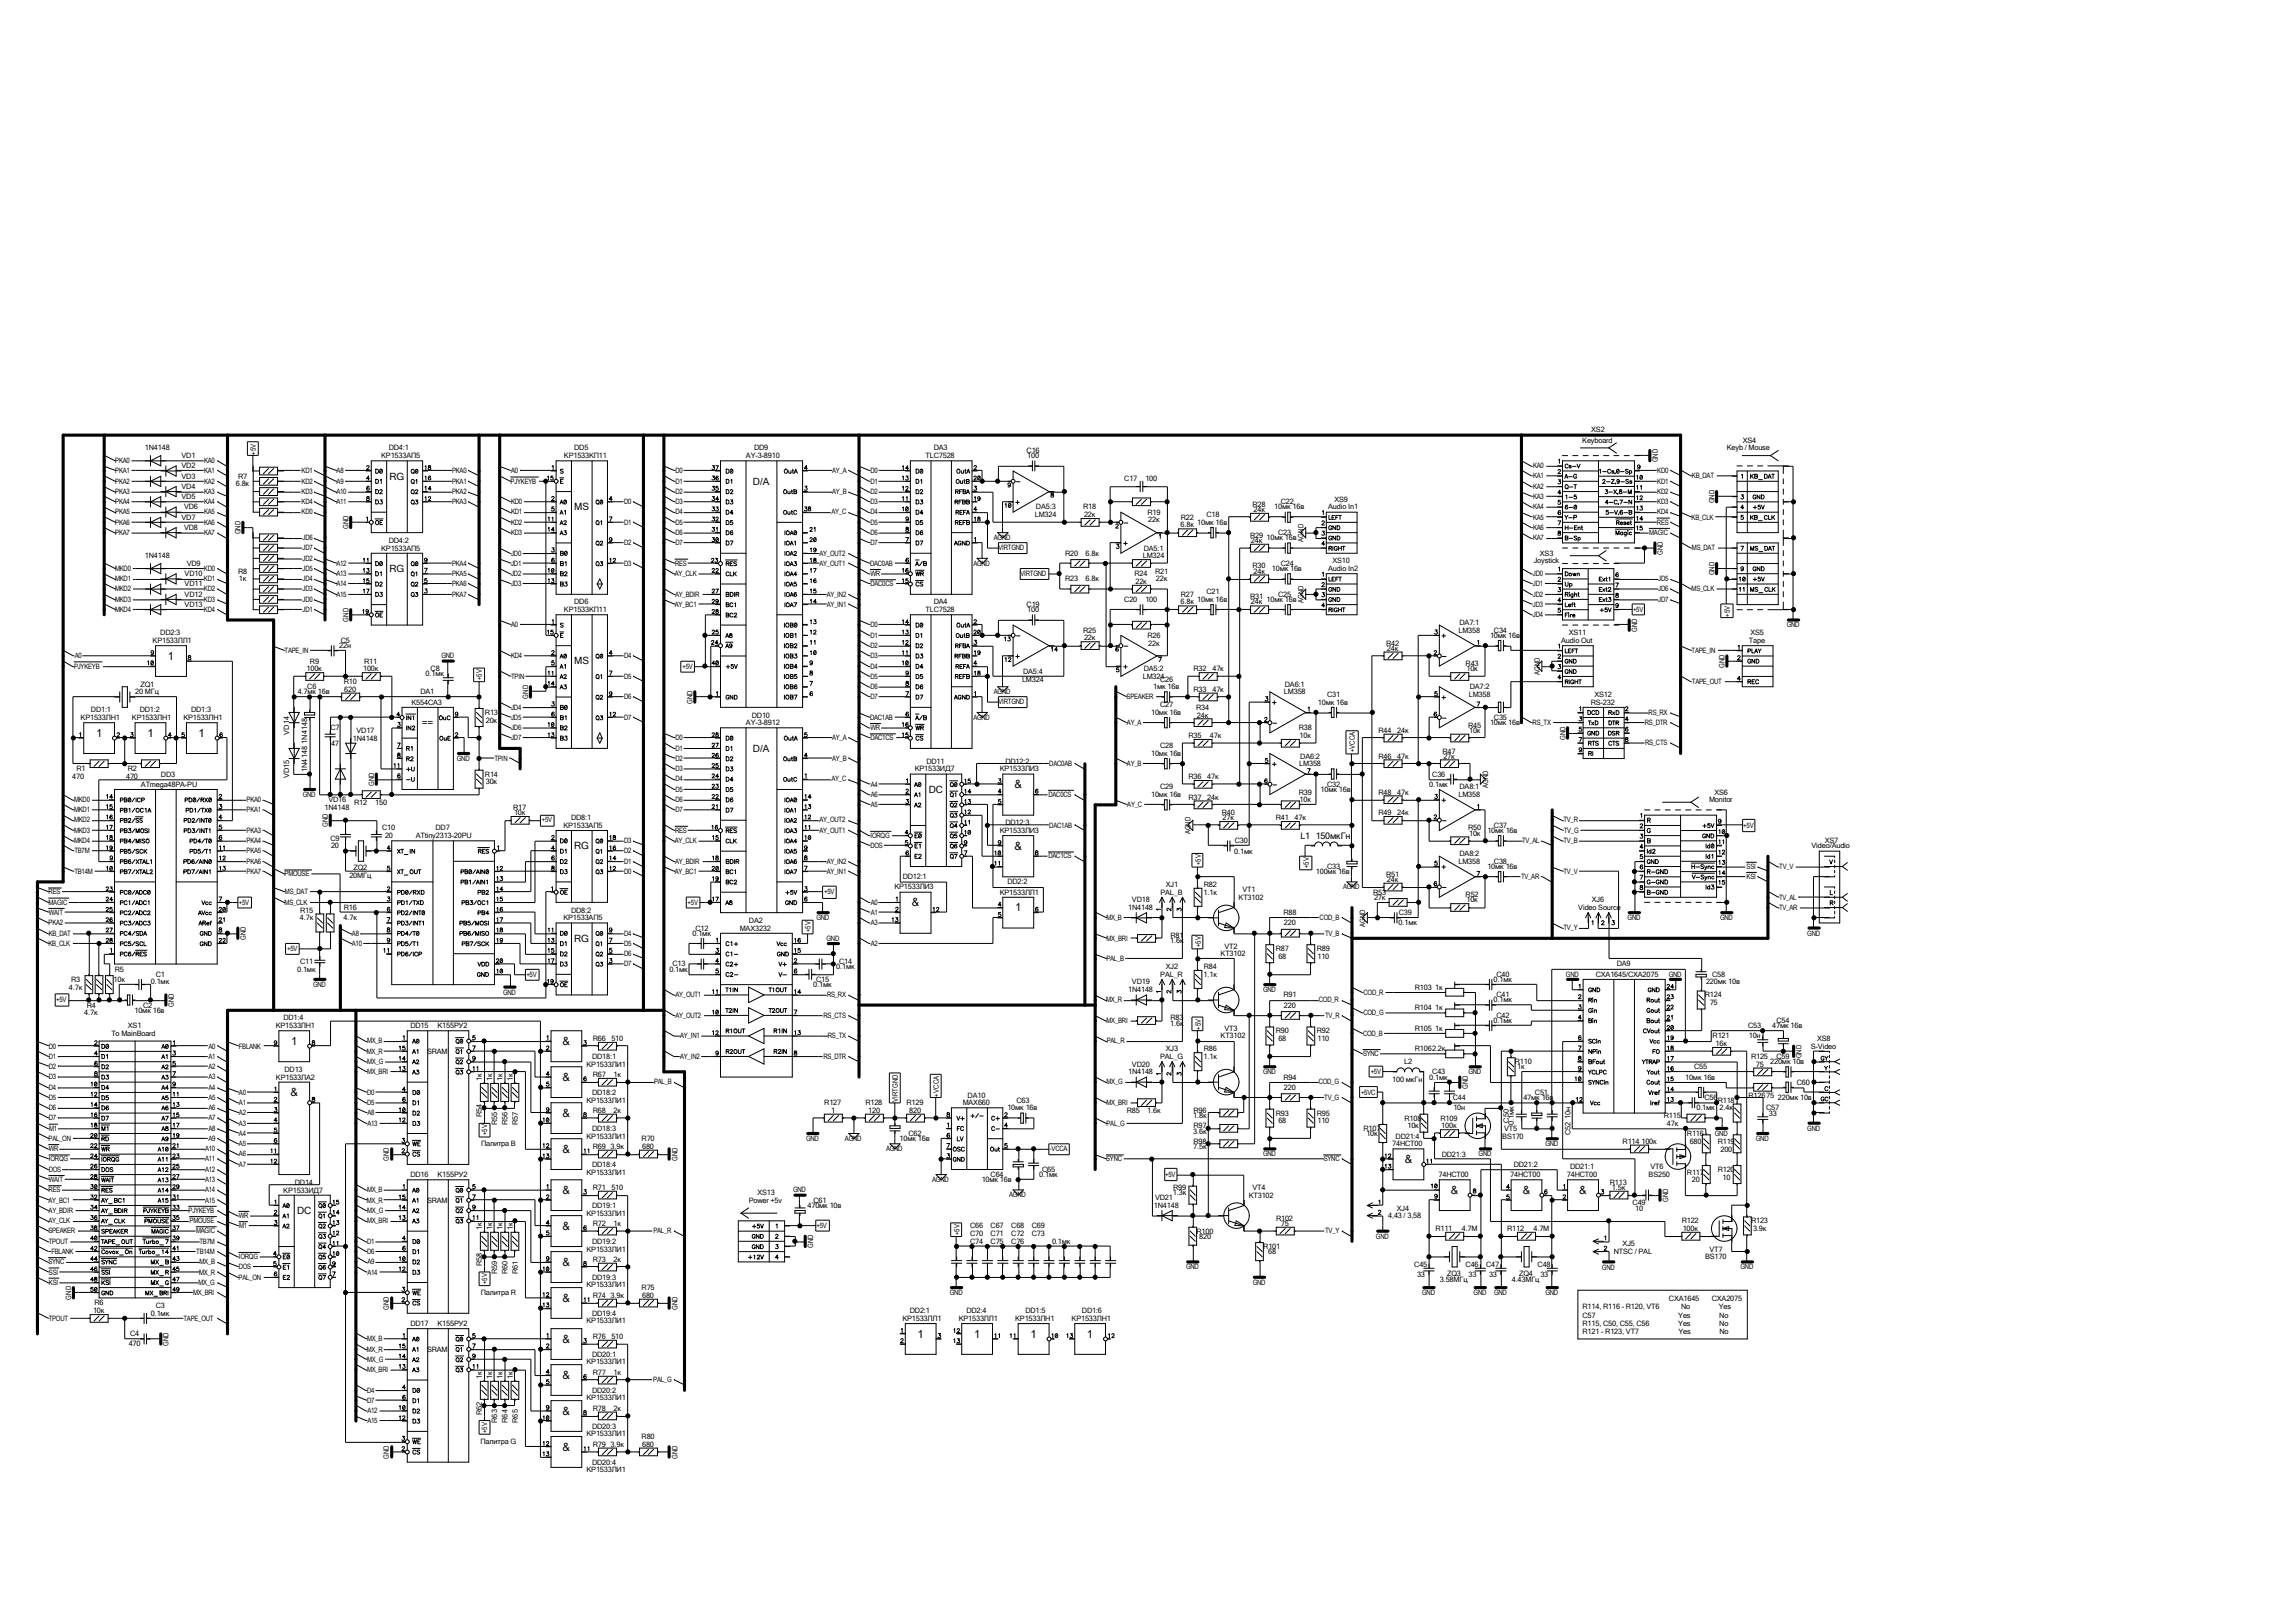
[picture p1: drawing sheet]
<svg xmlns="http://www.w3.org/2000/svg" width="594mm" height="420mm" viewBox="0 0 594 420" stroke-linecap="round" stroke-linejoin="round" font-family="sans-serif">
<defs><g id="words">
<g font-size="2.9">
<text x="43.4" y="170.7">1</text>
<text x="24.9" y="190.7">1</text>
<text x="38.1" y="190.7">1</text>
<text x="51.4" y="190.7">1</text>
<text x="262.6" y="204">&amp;</text>
<text x="262.6" y="219.9">&amp;</text>
<text x="236" y="234.5">&amp;</text>
<text x="262.7" y="235.8">1</text>
<text x="75.4" y="270.4">1</text>
<text x="145.6" y="270.4">&amp;</text>
<text x="145.6" y="279.7">&amp;</text>
<text x="75.1" y="283.7">&amp;</text>
<text x="145.6" y="289">&amp;</text>
<text x="145.6" y="298.3">&amp;</text>
<text x="363.6" y="300.9">&amp;</text>
<text x="145.6" y="308.9">&amp;</text>
<text x="375.5" y="308.9">&amp;</text>
<text x="394.1" y="308.9">&amp;</text>
<text x="408.7" y="308.9">&amp;</text>
<text x="145.6" y="318.2">&amp;</text>
<text x="145.6" y="327.5">&amp;</text>
<text x="145.6" y="336.8">&amp;</text>
<text x="145.6" y="347.5">&amp;</text>
<text x="237.5" y="346.2">1</text>
<text x="252.1" y="346.2">1</text>
<text x="266.7" y="346.2">1</text>
<text x="281.3" y="346.2">1</text>
<text x="145.6" y="356.8">&amp;</text>
<text x="145.6" y="366.1">&amp;</text>
<text x="145.6" y="375.4">&amp;</text>
</g>
<g font-size="2.6">
<text x="100.8" y="124.1">RG</text>
<text x="194.9" y="125.4">D/A</text>
<text x="148.6" y="132.1">MS</text>
<text x="100.8" y="148">RG</text>
<text x="148.6" y="171.9">MS</text>
<text x="109.2" y="187.9">==</text>
<text x="194.9" y="194.6">D/A</text>
<text x="240.4" y="205.2">DC</text>
<text x="148.6" y="219.8">RG</text>
<text x="148.6" y="243.7">RG</text>
<text x="76.9" y="314.1">DC</text>
</g>
<g font-size="2.3">
<text x="336.6" y="217">L1</text>
<text x="340.6" y="217">150мкГн</text>
</g>
<g font-size="1.9">
<text x="411.9" y="111.9">XS2</text>
<text x="29.8" y="119.8">PKA0</text>
<text x="37.5" y="116.6">1N4148</text>
<text x="47" y="118.5">VD1</text>
<text x="52.8" y="119.8">KA0</text>
<text x="66.3" y="117.6" transform="rotate(-90 66.3 117.6)">+5V</text>
<text x="98.7" y="118.5">КР1533АП5</text>
<text x="100.6" y="116.6">DD4:1</text>
<text x="146" y="118.5">КР1533КП11</text>
<text x="148.6" y="116.6">DD5</text>
<text x="193.1" y="118.5">AY-3-8910</text>
<text x="195.2" y="116.6">DD9</text>
<text x="239.6" y="118.5">TLC7528</text>
<text x="241.7" y="116.6">DA3</text>
<text x="265.7" y="117.2">C16</text>
<text x="265.9" y="118.5">100</text>
<text x="409.5" y="114.6">Keyboard</text>
<text x="429.1" y="119.7" transform="rotate(-90 429.1 119.7)">GND</text>
<text x="446.9" y="116.6">Keyb / Mouse</text>
<text x="451.1" y="114.6">XS4</text>
<text x="29.8" y="122.5">PKA1</text>
<text x="29.8" y="125.1">PKA2</text>
<text x="47" y="121.2">VD2</text>
<text x="47" y="123.9">VD3</text>
<text x="52.8" y="122.5">KA1</text>
<text x="52.8" y="125.1">KA2</text>
<text x="61" y="125.9">6.8к</text>
<text x="61.6" y="123.9">R7</text>
<text x="78.1" y="122.5">KD1</text>
<text x="78.1" y="125.1">KD2</text>
<text x="87.1" y="122.5">A8</text>
<text x="87.1" y="125.1">A9</text>
<text x="117" y="122.5">PKA0</text>
<text x="117" y="125.1">PKA1</text>
<text x="132.2" y="125.1">PJYKEYB</text>
<text x="132.3" y="122.5">A0</text>
<text x="174.8" y="122.5">D0</text>
<text x="174.8" y="125.1">D1</text>
<text x="215.4" y="122.5">AY_A</text>
<text x="225.3" y="122.5">D0</text>
<text x="225.3" y="125.1">D1</text>
<text x="291" y="124.6">C17</text>
<text x="296.5" y="124.6">100</text>
<text x="396.8" y="121.1">KA0</text>
<text x="396.8" y="123.8">KA1</text>
<text x="428.9" y="122.5">KD0</text>
<text x="428.9" y="125.1">KD1</text>
<text x="437.9" y="123.8">KB_DAT</text>
<text x="29.8" y="127.8">PKA3</text>
<text x="29.8" y="130.5">PKA4</text>
<text x="47" y="126.5">VD4</text>
<text x="47" y="129.2">VD5</text>
<text x="47.7" y="131.8">VD6</text>
<text x="52.8" y="130.5">KA4</text>
<text x="52.8" y="127.8">KA3</text>
<text x="78.1" y="127.8">KD3</text>
<text x="78.1" y="130.5">KD4</text>
<text x="87.1" y="130.5">A11</text>
<text x="87.1" y="127.8">A10</text>
<text x="117" y="127.8">PKA2</text>
<text x="117" y="130.5">PKA3</text>
<text x="132.3" y="130.5">KD0</text>
<text x="161.6" y="130.5">D0</text>
<text x="174.8" y="127.8">D2</text>
<text x="174.8" y="130.5">D3</text>
<text x="215.4" y="127.8">AY_B</text>
<text x="225.3" y="127.8">D2</text>
<text x="225.3" y="130.5">D3</text>
<text x="268.1" y="131.8">DA5:3</text>
<text x="280.3" y="131.8">R18</text>
<text x="324.2" y="131.2">R28</text>
<text x="329.8" y="131.8">10мк 16в</text>
<text x="331.5" y="130.5">C22</text>
<text x="343.8" y="131.8">Audio In1</text>
<text x="345.4" y="129.8">XS9</text>
<text x="396.8" y="129.1">KA3</text>
<text x="396.8" y="126.5">KA2</text>
<text x="396.8" y="131.8">KA4</text>
<text x="428.9" y="127.8">KD2</text>
<text x="428.9" y="130.5">KD3</text>
<text x="443.7" y="130.3" transform="rotate(-90 443.7 130.3)">GND</text>
<text x="29.8" y="135.8">PKA6</text>
<text x="29.8" y="133.1">PKA5</text>
<text x="47" y="134.5">VD7</text>
<text x="47.7" y="137.2">VD8</text>
<text x="52.8" y="135.8">KA6</text>
<text x="52.8" y="133.1">KA5</text>
<text x="78.1" y="133.1">KD0</text>
<text x="90.2" y="136.9" transform="rotate(-90 90.2 136.9)">GND</text>
<text x="132.3" y="135.8">KD2</text>
<text x="132.3" y="133.1">KD1</text>
<text x="161.6" y="135.8">D1</text>
<text x="174.8" y="135.8">D5</text>
<text x="174.8" y="133.1">D4</text>
<text x="215.2" y="133.1">AY_C</text>
<text x="225.3" y="135.8">D5</text>
<text x="225.3" y="133.1">D4</text>
<text x="267.8" y="133.8">LM324</text>
<text x="280.6" y="133.8">22к</text>
<text x="297" y="133.2">R19</text>
<text x="297.2" y="135.2">22к</text>
<text x="305.6" y="136.5">6.8к</text>
<text x="305.6" y="134.5">R22</text>
<text x="309.9" y="135.9">10мк 16в</text>
<text x="312.2" y="133.8">C18</text>
<text x="324.4" y="132.5">24к</text>
<text x="396.8" y="137.1">KA6</text>
<text x="396.8" y="134.4">KA5</text>
<text x="428.9" y="135.8">RES</text>
<text x="428.9" y="133.1">KD4</text>
<text x="437.8" y="134.4">KB_CLK</text>
<text x="29.8" y="138.4">PKA7</text>
<text x="52.8" y="138.4">KA7</text>
<text x="62.3" y="138.3" transform="rotate(-90 62.3 138.3)">GND</text>
<text x="78.3" y="142.4">JD7</text>
<text x="78.3" y="139.8">JD6</text>
<text x="98.7" y="142.5">КР1533АП5</text>
<text x="100.6" y="140.5">DD4:2</text>
<text x="132.3" y="143.8">JD0</text>
<text x="132.3" y="138.4">KD3</text>
<text x="161.6" y="141.1">D2</text>
<text x="174.8" y="138.4">D6</text>
<text x="174.8" y="141.1">D7</text>
<text x="212.1" y="143.8">AY_OUT2</text>
<text x="225.3" y="138.4">D6</text>
<text x="225.3" y="141.1">D7</text>
<text x="257.2" y="139.7">AGND</text>
<text x="258.4" y="142.4">VIRTGND</text>
<text x="275.7" y="143.8">R20</text>
<text x="281" y="143.8">6.8к</text>
<text x="296" y="142.5">DA5:1</text>
<text x="323.5" y="139.2">R29</text>
<text x="323.8" y="140.5">24к</text>
<text x="327.8" y="139.8">10мк 16в</text>
<text x="330.8" y="138.5">C23</text>
<text x="337.4" y="140.2" transform="rotate(-90 337.4 140.2)">AGND</text>
<text x="396.8" y="139.8">KA7</text>
<text x="398.6" y="143.8">XS3</text>
<text x="426.9" y="138.4">MAGIC</text>
<text x="430.4" y="143.6" transform="rotate(-90 430.4 143.6)">GND</text>
<text x="437.9" y="142.4">MS_DAT</text>
<text x="29.8" y="147.7">MKD0</text>
<text x="37.5" y="144.5">1N4148</text>
<text x="47.8" y="149.1">VD10</text>
<text x="48.3" y="146.5">VD9</text>
<text x="52.8" y="147.7">KD0</text>
<text x="61.6" y="148.5">R8</text>
<text x="78.3" y="145.1">JD2</text>
<text x="78.3" y="147.7">JD5</text>
<text x="87.1" y="146.4">A12</text>
<text x="87.1" y="149">A13</text>
<text x="117" y="146.4">PKA4</text>
<text x="117" y="149">PKA5</text>
<text x="132.3" y="146.4">JD1</text>
<text x="132.3" y="149">JD2</text>
<text x="161.6" y="146.4">D3</text>
<text x="174.7" y="149">AY_CLK</text>
<text x="174.7" y="146.4">RES</text>
<text x="212.1" y="146.4">AY_OUT1</text>
<text x="225.2" y="146.4">DAC0AB</text>
<text x="225.3" y="149">WR</text>
<text x="251.9" y="146.4">AGND</text>
<text x="264.1" y="149">VIRTGND</text>
<text x="293.6" y="149.1">R24</text>
<text x="295.8" y="144.5">LM324</text>
<text x="299" y="148.5">R21</text>
<text x="324.2" y="147.1">R30</text>
<text x="324.4" y="148.5">24к</text>
<text x="329.2" y="147.8">10мк 16в</text>
<text x="331.5" y="146.5">C24</text>
<text x="343.8" y="147.8">Audio In2</text>
<text x="344.9" y="145.8">XS10</text>
<text x="396.8" y="149">JD0</text>
<text x="397" y="145.8">Joystick</text>
<text x="443.7" y="148.9" transform="rotate(-90 443.7 148.9)">GND</text>
<text x="29.8" y="155.7">MKD3</text>
<text x="29.8" y="150.4">MKD1</text>
<text x="29.8" y="153.1">MKD2</text>
<text x="47.8" y="151.8">VD11</text>
<text x="47.8" y="154.4">VD12</text>
<text x="52.8" y="155.7">KD3</text>
<text x="52.8" y="153.1">KD2</text>
<text x="52.8" y="150.4">KD1</text>
<text x="61.8" y="150.5">1к</text>
<text x="78.3" y="150.4">JD4</text>
<text x="78.3" y="153.1">JD3</text>
<text x="78.3" y="155.7">JD0</text>
<text x="87.1" y="154.4">A15</text>
<text x="87.1" y="151.7">A14</text>
<text x="117" y="151.7">PKA6</text>
<text x="117" y="154.4">PKA7</text>
<text x="132.3" y="151.7">JD3</text>
<text x="174.7" y="154.4">AY_BDIR</text>
<text x="214" y="154.4">AY_IN2</text>
<text x="225.3" y="151.7">DAC0CS</text>
<text x="275.7" y="150.5">R23</text>
<text x="281" y="150.5">6.8к</text>
<text x="291" y="155.8">C20</text>
<text x="293.9" y="151.1">22к</text>
<text x="296.5" y="155.8">100</text>
<text x="299.2" y="150.5">22к</text>
<text x="305.6" y="154.4">R27</text>
<text x="309.9" y="155.8">10мк 16в</text>
<text x="312.2" y="153.8">C21</text>
<text x="323.5" y="155.1">R31</text>
<text x="327.8" y="155.8">10мк 16в</text>
<text x="330.8" y="154.4">C25</text>
<text x="396.8" y="154.4">JD2</text>
<text x="396.8" y="151.7">JD1</text>
<text x="429.2" y="150.4">JD5</text>
<text x="429.2" y="155.7">JD7</text>
<text x="429.2" y="153.1">JD6</text>
<text x="437.8" y="153.1">MS_CLK</text>
<text x="29.8" y="158.4">MKD4</text>
<text x="47.8" y="157.1">VD13</text>
<text x="52.8" y="158.4">KD4</text>
<text x="78.3" y="158.4">JD1</text>
<text x="90.2" y="160.9" transform="rotate(-90 90.2 160.9)">GND</text>
<text x="146" y="158.4">КР1533КП11</text>
<text x="148.6" y="156.4">DD6</text>
<text x="174.7" y="157">AY_BC1</text>
<text x="214" y="157">AY_IN1</text>
<text x="239.6" y="158.4">TLC7528</text>
<text x="241.7" y="156.4">DA4</text>
<text x="265.7" y="157.1">C19</text>
<text x="265.9" y="158.4">100</text>
<text x="305.6" y="156.4">6.8к</text>
<text x="323.8" y="156.4">24к</text>
<text x="337.4" y="156.1" transform="rotate(-90 337.4 156.1)">AGND</text>
<text x="377.8" y="161.8">DA7:1</text>
<text x="396.8" y="159.7">JD4</text>
<text x="396.8" y="157">JD3</text>
<text x="422.7" y="158.4">+5V</text>
<text x="447.7" y="159.6" transform="rotate(-90 447.7 159.6)">+5V</text>
<text x="39.5" y="166.4">КР1533ЛЛ1</text>
<text x="41.5" y="164.4">DD2:3</text>
<text x="87.8" y="167.7">22н</text>
<text x="88.2" y="166.4">C5</text>
<text x="132.3" y="162.3">A0</text>
<text x="225.3" y="167.7">D2</text>
<text x="225.3" y="162.3">D0</text>
<text x="225.3" y="165">D1</text>
<text x="280.3" y="163.8">R25</text>
<text x="280.6" y="165.7">22к</text>
<text x="297" y="165.1">R26</text>
<text x="297.2" y="167.1">22к</text>
<text x="358.8" y="167.1">R42</text>
<text x="377.5" y="163.8">LM358</text>
<text x="385.7" y="165.1">10мк 16в</text>
<text x="386.7" y="163.8">C34</text>
<text x="404.1" y="166.4">Audio Out</text>
<text x="406" y="164.4">XS11</text>
<text x="423.7" y="163.5" transform="rotate(-90 423.7 163.5)">GND</text>
<text x="452.7" y="166.4">Tape</text>
<text x="453" y="164.4">XS5</text>
<text x="462.5" y="162.3">GND</text>
<text x="19.2" y="173">PJYKEYB</text>
<text x="19.3" y="170.3">A0</text>
<text x="73.7" y="169">TAPE_IN</text>
<text x="79.3" y="173.7">100к</text>
<text x="80.2" y="171.7">R9</text>
<text x="94" y="173.7">100к</text>
<text x="94.3" y="171.7">R11</text>
<text x="111.5" y="173.7">C8</text>
<text x="114.3" y="170.3">GND</text>
<text x="132.3" y="170.3">KD4</text>
<text x="161.6" y="170.3">D4</text>
<text x="176.7" y="173">+5V</text>
<text x="225.3" y="170.3">D3</text>
<text x="225.3" y="173">D4</text>
<text x="296" y="173.7">DA5:2</text>
<text x="308.9" y="173.7">R32</text>
<text x="313.8" y="173.7">47к</text>
<text x="359" y="168.4">24к</text>
<text x="379.3" y="172.4">R43</text>
<text x="379.6" y="173.7">10к</text>
<text x="437.8" y="169">TAPE_IN</text>
<text x="446.4" y="172.8" transform="rotate(-90 446.4 172.8)">GND</text>
<text x="35" y="179.7">20 МГц</text>
<text x="36.4" y="177.7">ZQ1</text>
<text x="77" y="179.7">4.7мк 16в</text>
<text x="79.5" y="178.4">C6</text>
<text x="89" y="177">R10</text>
<text x="89.1" y="179">620</text>
<text x="108.8" y="179.7">DA1</text>
<text x="110.1" y="175.1">0.1мк</text>
<text x="124.7" y="176.1" transform="rotate(-90 124.7 176.1)">+5V</text>
<text x="132.3" y="175.6">TPIN</text>
<text x="161.6" y="175.6">D5</text>
<text x="225.3" y="175.6">D5</text>
<text x="225.3" y="178.3">D6</text>
<text x="257.2" y="179.6">AGND</text>
<text x="264.5" y="176.4">LM324</text>
<text x="264.8" y="174.4">DA5:4</text>
<text x="295.8" y="175.7">LM324</text>
<text x="298.5" y="178.4">1мк 16в</text>
<text x="300.3" y="176.4">C26</text>
<text x="308.9" y="179">R33</text>
<text x="313.8" y="179">47к</text>
<text x="332.3" y="179.7">LM358</text>
<text x="332.6" y="177.7">DA6:1</text>
<text x="380.4" y="178.4">DA7:2</text>
<text x="398.5" y="174.7" transform="rotate(-90 398.5 174.7)">AGND</text>
<text x="437.9" y="177">TAPE_OUT</text>
<text x="23.5" y="184.3">DD1:1</text>
<text x="36.2" y="184.3">DD1:2</text>
<text x="49.4" y="184.3">DD1:3</text>
<text x="106.5" y="182.3">К554СА3</text>
<text x="125.5" y="185">R13</text>
<text x="132.3" y="183.6">JD4</text>
<text x="136.7" y="180.8" transform="rotate(-90 136.7 180.8)">GND</text>
<text x="161.6" y="181">D6</text>
<text x="179.2" y="182.2" transform="rotate(-90 179.2 182.2)">GND</text>
<text x="194.6" y="185.7">DD10</text>
<text x="225.3" y="181">D7</text>
<text x="258.4" y="182.3">VIRTGND</text>
<text x="291.6" y="181">SPEAKER</text>
<text x="297.9" y="185">10мк 16в</text>
<text x="300.3" y="183">C27</text>
<text x="309.6" y="183.7">R34</text>
<text x="309.8" y="185.7">24к</text>
<text x="341.1" y="182.3">10мк 16в</text>
<text x="343.5" y="180.3">C31</text>
<text x="380.1" y="180.3">LM358</text>
<text x="411.7" y="182.3">RS-232</text>
<text x="412.7" y="180.3">XS12</text>
<text x="426.7" y="184.9">RS_RX</text>
<text x="20.9" y="186.3">КР1533ЛН1</text>
<text x="34.2" y="186.3">КР1533ЛН1</text>
<text x="47.5" y="186.3">КР1533ЛН1</text>
<text x="74.9" y="190.1" transform="rotate(-90 74.9 190.1)">VD14</text>
<text x="85.6" y="189">C7</text>
<text x="91.3" y="191.6">1N4148</text>
<text x="92.3" y="189.7">VD17</text>
<text x="125.7" y="187">20к</text>
<text x="132.3" y="191.6">JD7</text>
<text x="132.3" y="186.3">JD5</text>
<text x="132.3" y="188.9">JD6</text>
<text x="161.6" y="186.3">D7</text>
<text x="174.8" y="191.6">D0</text>
<text x="193.1" y="187.7">AY-3-8912</text>
<text x="215.4" y="191.6">AY_A</text>
<text x="225.2" y="186.3">DAC1AB</text>
<text x="225.3" y="188.9">WR</text>
<text x="225.3" y="191.6">DAC1CS</text>
<text x="251.9" y="186.3">AGND</text>
<text x="291.7" y="187.6">AY_A</text>
<text x="307.6" y="191">R35</text>
<text x="313.1" y="191">47к</text>
<text x="336.2" y="189">R38</text>
<text x="336.4" y="191">10к</text>
<text x="356.8" y="189.7">R44</text>
<text x="361.6" y="189.7">24к</text>
<text x="380" y="188.3">R45</text>
<text x="380.2" y="189.7">10к</text>
<text x="385.7" y="187.7">10мк 16в</text>
<text x="386.7" y="186.3">C35</text>
<text x="396.7" y="187.6">RS_TX</text>
<text x="405.2" y="191.4" transform="rotate(-90 405.2 191.4)">GND</text>
<text x="425.7" y="187.6">RS_DTR</text>
<text x="79.5" y="192.5" transform="rotate(-90 79.5 192.5)">1N4148</text>
<text x="85.7" y="193">47</text>
<text x="118.2" y="196.9">GND</text>
<text x="128" y="196.9">TPIN</text>
<text x="174.8" y="194.3">D1</text>
<text x="174.8" y="196.9">D2</text>
<text x="215.4" y="196.9">AY_B</text>
<text x="239.8" y="197.6">DD11</text>
<text x="260.2" y="197.6">DD12:2</text>
<text x="297.9" y="195.6">10мк 16в</text>
<text x="300.3" y="193.6">C28</text>
<text x="336.5" y="196.3">DA6:2</text>
<text x="350.7" y="194.7" transform="rotate(-90 350.7 194.7)">+VCCA</text>
<text x="356.8" y="196.3">R46</text>
<text x="361.6" y="196.3">47к</text>
<text x="373.4" y="195">R47</text>
<text x="373.6" y="196.3">27к</text>
<text x="425.8" y="192.9">RS_CTS</text>
<text x="18.7" y="201.6">470</text>
<text x="19.8" y="199.6">R1</text>
<text x="32.6" y="201.6">470</text>
<text x="33.1" y="199.6">R2</text>
<text x="36.5" y="203.6">ATmega48PA-PU</text>
<text x="41.7" y="201">DD3</text>
<text x="74.9" y="201.4" transform="rotate(-90 74.9 201.4)">VD15</text>
<text x="79.5" y="199.8" transform="rotate(-90 79.5 199.8)">1N4148</text>
<text x="96.8" y="203.4" transform="rotate(-90 96.8 203.4)">GND</text>
<text x="125.5" y="201">R14</text>
<text x="125.7" y="203">30к</text>
<text x="174.8" y="199.6">D3</text>
<text x="174.8" y="202.2">D4</text>
<text x="215.2" y="202.2">AY_C</text>
<text x="225.4" y="203.6">A4</text>
<text x="236.8" y="199.6">КР1533ИД7</text>
<text x="258.8" y="199.6">КР1533ЛИ3</text>
<text x="271.6" y="198.2">DAC0AB</text>
<text x="291.7" y="198.2">AY_B</text>
<text x="307.6" y="201.6">R36</text>
<text x="312.5" y="201.6">47к</text>
<text x="336.3" y="198.3">LM358</text>
<text x="343.5" y="203.6">C32</text>
<text x="369.9" y="203.6">0.1мк</text>
<text x="370.7" y="201">C36</text>
<text x="385.2" y="204" transform="rotate(-90 385.2 204)">AGND</text>
<text x="19.2" y="207.6">MKD0</text>
<text x="63.8" y="207.6">PKA0</text>
<text x="78.4" y="206.2">GND</text>
<text x="84" y="209.6">1N4148</text>
<text x="85" y="207.6">VD16</text>
<text x="91.7" y="208.2">R12</text>
<text x="97.1" y="208.2">150</text>
<text x="132.8" y="209.6">R17</text>
<text x="174.8" y="207.6">D6</text>
<text x="174.8" y="204.9">D5</text>
<text x="225.4" y="206.2">A6</text>
<text x="225.4" y="208.9">A5</text>
<text x="271.4" y="206.2">DAC0CS</text>
<text x="291.8" y="208.9">AY_C</text>
<text x="297.9" y="206.3">10мк 16в</text>
<text x="300.3" y="204.3">C29</text>
<text x="307.6" y="206.9">R37</text>
<text x="312.5" y="206.9">24к</text>
<text x="336.2" y="205.6">R39</text>
<text x="336.4" y="207.6">10к</text>
<text x="341.8" y="204.9">10мк 16в</text>
<text x="356.8" y="205.6">R48</text>
<text x="361.6" y="205.6">47к</text>
<text x="377.5" y="206.3">LM358</text>
<text x="377.8" y="204.3">DA8:1</text>
<text x="442.3" y="207.6">Monitor</text>
<text x="443.7" y="205.6">XS6</text>
<text x="19.2" y="215.5">MKD3</text>
<text x="19.2" y="210.2">MKD1</text>
<text x="19.2" y="212.8">MKD2</text>
<text x="63.8" y="215.5">PKA3</text>
<text x="63.8" y="210.2">PKA1</text>
<text x="84.9" y="214" transform="rotate(-90 84.9 214)">GND</text>
<text x="98.9" y="214.9">C10</text>
<text x="112.7" y="214.9">DD7</text>
<text x="133.1" y="210.9">10к</text>
<text x="140.2" y="212.8">+5V</text>
<text x="145.8" y="214.3">КР1533АП5</text>
<text x="147.8" y="212.3">DD8:1</text>
<text x="174.7" y="215.5">RES</text>
<text x="174.8" y="210.2">D7</text>
<text x="212.1" y="215.5">AY_OUT1</text>
<text x="212.1" y="212.8">AY_OUT2</text>
<text x="258.8" y="215.6">КР1533ЛИ3</text>
<text x="260.2" y="213.6">DD12:3</text>
<text x="271.6" y="214.2">DAC1AB</text>
<text x="308.2" y="215.9" transform="rotate(-90 308.2 215.9)">AGND</text>
<text x="316.2" y="210.9">R40</text>
<text x="316.4" y="212.3">27к</text>
<text x="330.2" y="212.3">R41</text>
<text x="335.1" y="212.3">47к</text>
<text x="356.8" y="210.9">R49</text>
<text x="361.6" y="210.9">24к</text>
<text x="380" y="214.9">R50</text>
<text x="385" y="215.6">10мк 16в</text>
<text x="386.7" y="214.3">C37</text>
<text x="404.6" y="212.8">TV_R</text>
<text x="404.7" y="215.5">TV_G</text>
<text x="451.2" y="214.2">+5V</text>
<text x="19.2" y="218.2">MKD4</text>
<text x="19.3" y="220.8">TB7M</text>
<text x="63.8" y="218.2">PKA4</text>
<text x="63.8" y="220.8">PKA5</text>
<text x="85.6" y="217.6">C9</text>
<text x="85.7" y="219.5">20</text>
<text x="99.7" y="216.9">20</text>
<text x="107.6" y="216.9">ATtiny2313-20PU</text>
<text x="161.6" y="218.2">D3</text>
<text x="161.6" y="220.8">D2</text>
<text x="174.7" y="218.2">AY_CLK</text>
<text x="225.3" y="219.5">DOS</text>
<text x="225.3" y="216.9">IORQG</text>
<text x="319.4" y="220.9">0.1мк</text>
<text x="319.6" y="218.2">C30</text>
<text x="377.8" y="221.5">DA8:2</text>
<text x="380.2" y="216.2">10к</text>
<text x="394" y="218.2">TV_AL</text>
<text x="404.7" y="218.2">TV_B</text>
<text x="468.9" y="219.5">Video/Audio</text>
<text x="472.3" y="218.2">XS7</text>
<text x="19.3" y="226.1">TB14M</text>
<text x="63.8" y="226.1">PKA7</text>
<text x="63.8" y="223.5">PKA6</text>
<text x="73.7" y="226.8">PMOUSE</text>
<text x="90.4" y="227.3">20МГц</text>
<text x="91.5" y="225.1">ZQ2</text>
<text x="161.6" y="226.1">D0</text>
<text x="161.6" y="223.5">D1</text>
<text x="174.7" y="226.1">AY_BC1</text>
<text x="174.7" y="223.5">AY_BDIR</text>
<text x="214" y="223.5">AY_IN2</text>
<text x="214" y="226.1">AY_IN1</text>
<text x="233.6" y="227.5">DD12:1</text>
<text x="271.4" y="222.2">DAC1CS</text>
<text x="310.8" y="223.9" transform="rotate(-90 310.8 223.9)">+5V</text>
<text x="338.7" y="224.7" transform="rotate(-90 338.7 224.7)">+5V</text>
<text x="340.6" y="226.2">100мк 16в</text>
<text x="343.5" y="224.9">C33</text>
<text x="358.8" y="226.9">R51</text>
<text x="377.5" y="223.5">LM358</text>
<text x="385" y="224.9">10мк 16в</text>
<text x="386.7" y="223.5">C38</text>
<text x="393.7" y="227.5">TV_AR</text>
<text x="404.7" y="226.1">TV_V</text>
<text x="452.1" y="227.5">KSI</text>
<text x="452.1" y="224.8">SSI</text>
<text x="460.5" y="224.8">TV_V</text>
<text x="12.6" y="231.5">RES</text>
<text x="73.7" y="231.5">MS_DAT</text>
<text x="213.3" y="231.5">+5V</text>
<text x="231.5" y="230.2">КР1533ЛИ3</text>
<text x="258.8" y="231.5">КР1533ЛЛ1</text>
<text x="260.8" y="228.9">DD2:2</text>
<text x="293" y="233.5">VD18</text>
<text x="300.4" y="231.5">PAL_B</text>
<text x="301.7" y="229.5">XJ1</text>
<text x="311.5" y="231.5">1.1к</text>
<text x="311.6" y="229.5">R82</text>
<text x="320.6" y="232.8">КТ3102</text>
<text x="321.6" y="230.8">VT1</text>
<text x="347.6" y="230.1">AGND</text>
<text x="355.4" y="231.5">R53</text>
<text x="355.6" y="232.8">27к</text>
<text x="359" y="228.2">24к</text>
<text x="379.3" y="232.2">R52</text>
<text x="379.6" y="233.5">10к</text>
<text x="412" y="233.5">XJ6</text>
<text x="460.5" y="232.8">TV_AL</text>
<text x="12.6" y="239.4">PKA2</text>
<text x="12.6" y="234.1">MAGIC</text>
<text x="12.6" y="236.8">WAIT</text>
<text x="61.8" y="234.1">+5V</text>
<text x="73.7" y="234.1">MS_CLK</text>
<text x="77.6" y="238.2">4.7к</text>
<text x="77.7" y="236.2">R15</text>
<text x="88.9" y="238.2">4.7к</text>
<text x="89" y="235.5">R16</text>
<text x="145.8" y="238.2">КР1533АП5</text>
<text x="147.8" y="236.2">DD8:2</text>
<text x="178" y="234.1">+5V</text>
<text x="193.8" y="238.8">DA2</text>
<text x="211.3" y="238.1">GND</text>
<text x="225.4" y="239.4">A3</text>
<text x="225.4" y="234.1">A0</text>
<text x="225.4" y="236.8">A1</text>
<text x="286.4" y="238.1">MX_B</text>
<text x="292" y="235.5">1N4148</text>
<text x="332.2" y="236.8">R88</text>
<text x="332.3" y="239.5">220</text>
<text x="341.6" y="238.1">COD_B</text>
<text x="353.3" y="239.9" transform="rotate(-90 353.3 239.9)">AGND</text>
<text x="362" y="239.5">0.1мк</text>
<text x="362.1" y="236.8">C39</text>
<text x="408.5" y="235.5">Video Source</text>
<text x="421.3" y="238.1">GND</text>
<text x="445.2" y="238.1">GND</text>
<text x="460.5" y="235.5">TV_AR</text>
<text x="12.5" y="244.8">KB_CLK</text>
<text x="12.6" y="242.1">KB_DAT</text>
<text x="63.6" y="243.3" transform="rotate(-90 63.6 243.3)">GND</text>
<text x="91.1" y="244.8">A10</text>
<text x="91.1" y="242.1">A8</text>
<text x="161.6" y="242.1">D4</text>
<text x="161.6" y="244.8">D5</text>
<text x="179.2" y="242.2">0.1мк</text>
<text x="180" y="240.8">C12</text>
<text x="191.5" y="240.8">MAX3232</text>
<text x="209.8" y="241.2" transform="rotate(-90 209.8 241.2)">+5V</text>
<text x="213.9" y="243.5">GND</text>
<text x="225.4" y="244.8">A2</text>
<text x="286.4" y="243.4">MX_BRI</text>
<text x="302.9" y="244.1">1.6к</text>
<text x="302.9" y="242.8">R81</text>
<text x="310.8" y="245.2" transform="rotate(-90 310.8 245.2)">+5V</text>
<text x="316.9" y="245.5">VT2</text>
<text x="343" y="242.1">TV_B</text>
<text x="404.7" y="240.8">TV_Y</text>
<text x="467.8" y="242.1">GND</text>
<text x="29.7" y="251.5">R5</text>
<text x="74.3" y="246.1">+5V</text>
<text x="76.9" y="251.5">0.1мк</text>
<text x="77.7" y="249.5">C11</text>
<text x="161.6" y="250.1">D7</text>
<text x="161.6" y="247.4">D6</text>
<text x="173.3" y="251.5">0.1мк</text>
<text x="174" y="250.1">C13</text>
<text x="216.4" y="250.8">0.1мк</text>
<text x="217.2" y="249.5">C14</text>
<text x="286.4" y="248.7">PAL_B</text>
<text x="301.7" y="250.8">XJ2</text>
<text x="311.6" y="250.8">R84</text>
<text x="315.9" y="247.5">КТ3102</text>
<text x="330.2" y="246.1">R87</text>
<text x="330.9" y="248.1">68</text>
<text x="340.8" y="246.1">R89</text>
<text x="341" y="248.1">110</text>
<text x="418.5" y="250.1">DA9</text>
<text x="17.8" y="256.1">4.7к</text>
<text x="18.4" y="254.1">R3</text>
<text x="29.4" y="254.1">10к</text>
<text x="39" y="254.8">0.1мк</text>
<text x="40.3" y="252.8">C1</text>
<text x="81" y="255.4">GND</text>
<text x="130.2" y="257.4">GND</text>
<text x="136.2" y="252.7">+5V</text>
<text x="210.5" y="255.4">0.1мк</text>
<text x="211.2" y="254.1">C15</text>
<text x="292" y="256.8">1N4148</text>
<text x="293" y="254.8">VD19</text>
<text x="300.3" y="252.8">PAL_R</text>
<text x="311.5" y="252.8">1.1к</text>
<text x="326.9" y="256.7">GND</text>
<text x="352.9" y="257.4">COD_R</text>
<text x="366.2" y="256.1">R103</text>
<text x="371.5" y="256.1">1к</text>
<text x="386.6" y="254.1">0.1мк</text>
<text x="387.3" y="252.8">C40</text>
<text x="405.3" y="252.7">GND</text>
<text x="413" y="252.8">CXA1645/CXA2075</text>
<text x="431.9" y="252.7">GND</text>
<text x="441.6" y="254.8">220мк 10в</text>
<text x="443.1" y="252.8">C58</text>
<text x="14.5" y="259.4">+5V</text>
<text x="21.8" y="262.8">4.7к</text>
<text x="22.4" y="260.7">R4</text>
<text x="34.8" y="262.1">10мк 16в</text>
<text x="37" y="260.7">C2</text>
<text x="45" y="260.6" transform="rotate(-90 45 260.6)">GND</text>
<text x="174.8" y="263.3">AY_OUT2</text>
<text x="174.8" y="258.1">AY_OUT1</text>
<text x="213.2" y="263.3">RS_CTS</text>
<text x="214" y="258.1">RS_RX</text>
<text x="286.3" y="259.4">MX_R</text>
<text x="332.2" y="258.1">R91</text>
<text x="332.3" y="260.7">220</text>
<text x="341.3" y="259.4">COD_R</text>
<text x="343" y="263.3">TV_R</text>
<text x="352.9" y="262.7">COD_G</text>
<text x="366.2" y="261.4">R104</text>
<text x="371.5" y="261.4">1к</text>
<text x="386.6" y="259.4">0.1мк</text>
<text x="387.3" y="263.4">C42</text>
<text x="387.3" y="258.1">C41</text>
<text x="441.3" y="258.1">R124</text>
<text x="442.5" y="260.1">75</text>
<text x="28.8" y="268.1">To MainBoard</text>
<text x="33.1" y="266.1">XS1</text>
<text x="71.4" y="266.1">КР1533ЛН1</text>
<text x="73.4" y="264.1">DD1:4</text>
<text x="95" y="270">MX_B</text>
<text x="106.2" y="266.1">DD15</text>
<text x="113.2" y="266.1">К155РУ2</text>
<text x="153.4" y="269.4">R66</text>
<text x="158.2" y="269.4">510</text>
<text x="176" y="268.7">AY_IN1</text>
<text x="214.3" y="268.7">RS_TX</text>
<text x="286.4" y="264.7">MX_BRI</text>
<text x="286.4" y="270">PAL_R</text>
<text x="302.9" y="265.4">1.6к</text>
<text x="302.9" y="264.1">R83</text>
<text x="310.8" y="266.5" transform="rotate(-90 310.8 266.5)">+5V</text>
<text x="315.9" y="268.7">КТ3102</text>
<text x="316.9" y="266.7">VT3</text>
<text x="330.2" y="267.4">R90</text>
<text x="330.9" y="269.4">68</text>
<text x="340.8" y="267.4">R92</text>
<text x="341" y="269.4">110</text>
<text x="352.8" y="268">COD_B</text>
<text x="366.2" y="266.7">R105</text>
<text x="371.5" y="266.7">1к</text>
<text x="386.6" y="264.8">0.1мк</text>
<text x="443.3" y="268.7">R121</text>
<text x="452.4" y="266.1">C53</text>
<text x="452.6" y="268.7">10н</text>
<text x="458.7" y="266.1">47мк 16в</text>
<text x="459.8" y="264.8">C54</text>
<text x="470.3" y="269.4">XS8</text>
<text x="12.7" y="271.4">D0</text>
<text x="12.7" y="274">D1</text>
<text x="53.9" y="271.4">A0</text>
<text x="53.9" y="274">A1</text>
<text x="61.8" y="271.4">FBLANK</text>
<text x="95" y="272.7">MX_R</text>
<text x="95" y="275.3">MX_G</text>
<text x="110.5" y="272.7">SRAM</text>
<text x="153.2" y="274">DD18:1</text>
<text x="176" y="274">AY_IN2</text>
<text x="213.1" y="274">RS_DTR</text>
<text x="300.3" y="274">PAL_G</text>
<text x="301.7" y="272">XJ3</text>
<text x="311.5" y="274">1.1к</text>
<text x="311.6" y="272">R86</text>
<text x="352.8" y="273.3">SYNC</text>
<text x="363.5" y="275.4">L2</text>
<text x="366.2" y="272">R1062.2к</text>
<text x="392.1" y="275.4">R110</text>
<text x="444" y="270.7">16к</text>
<text x="453.2" y="274">R125</text>
<text x="458.2" y="275.4">220мк 10в</text>
<text x="459.8" y="274">C59</text>
<text x="466.3" y="273.8" transform="rotate(-90 466.3 273.8)">GND</text>
<text x="468.7" y="271.4">S-Video</text>
<text x="12.7" y="279.3">D3</text>
<text x="12.7" y="282">D4</text>
<text x="12.7" y="276.6">D2</text>
<text x="53.9" y="279.3">A3</text>
<text x="53.9" y="282">A4</text>
<text x="53.9" y="276.6">A2</text>
<text x="71.4" y="279.4">КР1533ЛА2</text>
<text x="73.7" y="277.4">DD13</text>
<text x="95" y="278">MX_BRI</text>
<text x="124.7" y="279.7" transform="rotate(-90 124.7 279.7)">1к</text>
<text x="127.4" y="279.7" transform="rotate(-90 127.4 279.7)">1к</text>
<text x="130" y="279.7" transform="rotate(-90 130 279.7)">1к</text>
<text x="132.7" y="279.7" transform="rotate(-90 132.7 279.7)">1к</text>
<text x="151.8" y="276.1">КР1533ЛИ1</text>
<text x="153.4" y="278.7">R67</text>
<text x="158.8" y="278.7">1к</text>
<text x="169.3" y="280.6">PAL_B</text>
<text x="286.4" y="280.6">MX_G</text>
<text x="292" y="278">1N4148</text>
<text x="293" y="276.1">VD20</text>
<text x="326.9" y="278">GND</text>
<text x="332.2" y="279.4">R94</text>
<text x="341.3" y="280.6">COD_G</text>
<text x="354.8" y="278">+5V</text>
<text x="360.3" y="280">100 мкГн</text>
<text x="369.9" y="279.4">0.1мк</text>
<text x="370.7" y="278">C43</text>
<text x="379.9" y="281.8" transform="rotate(-90 379.9 281.8)">GND</text>
<text x="380" y="278">GND</text>
<text x="392.7" y="276.7">1к</text>
<text x="436.2" y="279.4">10мк 16в</text>
<text x="438.5" y="276.7">C55</text>
<text x="454.5" y="276.1">75</text>
<text x="465.1" y="280.7">C60</text>
<text x="12.7" y="287.3">D6</text>
<text x="12.7" y="284.6">D5</text>
<text x="53.9" y="287.3">A6</text>
<text x="53.9" y="284.6">A5</text>
<text x="61.9" y="286">A1</text>
<text x="61.9" y="283.3">A0</text>
<text x="95" y="286">D5</text>
<text x="95" y="283.3">D0</text>
<text x="151.8" y="285.3">КР1533ЛИ1</text>
<text x="153.2" y="283.3">DD18:2</text>
<text x="153.4" y="288">R68</text>
<text x="158.8" y="288">2к</text>
<text x="213.4" y="286">R127</text>
<text x="215.1" y="288">1</text>
<text x="224" y="286">R128</text>
<text x="224.7" y="288">120</text>
<text x="232.4" y="285.2" transform="rotate(-90 232.4 285.2)">VIRTGND</text>
<text x="234.6" y="286">R129</text>
<text x="235.3" y="288">820</text>
<text x="243" y="283.8" transform="rotate(-90 243 283.8)">+VCCA</text>
<text x="249.2" y="286">MAX660</text>
<text x="250.4" y="284">DA10</text>
<text x="260.7" y="287.3">10мк 16в</text>
<text x="263.1" y="285.3">C63</text>
<text x="286.4" y="286">MX_BRI</text>
<text x="291.6" y="288">R85</text>
<text x="296.9" y="288">1.6к</text>
<text x="308.9" y="288">R96</text>
<text x="332.3" y="282">220</text>
<text x="342.7" y="284.6">TV_G</text>
<text x="352.3" y="283.3">+5VC</text>
<text x="376" y="284.7">C44</text>
<text x="376.2" y="287.3">10н</text>
<text x="394.3" y="284.7">47мк 16в</text>
<text x="397.3" y="283.3">C51</text>
<text x="439.1" y="287.3">0.1мк</text>
<text x="441.1" y="284.7">C56</text>
<text x="444.6" y="285.3">R118</text>
<text x="445.1" y="287.3">2.4к</text>
<text x="452.6" y="284">R12675</text>
<text x="457.1" y="287.3">C57</text>
<text x="460.2" y="284.7">220мк 10в</text>
<text x="12.7" y="289.9">D7</text>
<text x="12.7" y="292.6">M1</text>
<text x="53.9" y="289.9">A7</text>
<text x="53.9" y="292.6">A8</text>
<text x="61.9" y="293.9">A4</text>
<text x="61.9" y="288.6">A2</text>
<text x="61.9" y="291.3">A3</text>
<text x="95.1" y="288.6">A8</text>
<text x="95.1" y="291.3">A13</text>
<text x="124.7" y="289.1" transform="rotate(-90 124.7 289.1)">R54</text>
<text x="126.1" y="293.8" transform="rotate(-90 126.1 293.8)">+5V</text>
<text x="128.7" y="291.1" transform="rotate(-90 128.7 291.1)">R55</text>
<text x="131.4" y="291.1" transform="rotate(-90 131.4 291.1)">R56</text>
<text x="134" y="291.1" transform="rotate(-90 134 291.1)">R57</text>
<text x="153.2" y="292.7">DD18:3</text>
<text x="235.2" y="294">C62</text>
<text x="286.4" y="291.3">PAL_G</text>
<text x="308.9" y="289.3">1.8к</text>
<text x="308.9" y="293.3">3.6к</text>
<text x="308.9" y="292">R97</text>
<text x="330.2" y="288.7">R93</text>
<text x="330.9" y="290.7">68</text>
<text x="340.8" y="288.7">R95</text>
<text x="341" y="290.7">110</text>
<text x="352.9" y="292.7">R107</text>
<text x="353.6" y="294">10к</text>
<text x="363.5" y="290">R108</text>
<text x="364.3" y="292">10к</text>
<text x="372.8" y="290">R109</text>
<text x="373" y="292">100к</text>
<text x="389.3" y="292.7">VT5</text>
<text x="390.5" y="290.5" transform="rotate(-90 390.5 290.5)">C50</text>
<text x="391.8" y="291.2" transform="rotate(-90 391.8 291.2)">0.1мк</text>
<text x="406.5" y="293.8" transform="rotate(-90 406.5 293.8)">C52</text>
<text x="406.5" y="289.6" transform="rotate(-90 406.5 289.6)">10н</text>
<text x="430.6" y="289.3">R115</text>
<text x="431.4" y="291.3">47к</text>
<text x="436.6" y="294">R116</text>
<text x="443.8" y="293.9">GND</text>
<text x="457.8" y="288.7">33</text>
<text x="467.8" y="292.6">GND</text>
<text x="12.6" y="295.3">PAL_ON</text>
<text x="12.6" y="297.9">WR</text>
<text x="53.1" y="297.9">A10</text>
<text x="53.9" y="295.3">A9</text>
<text x="61.9" y="299.3">A6</text>
<text x="61.9" y="296.6">A5</text>
<text x="124.5" y="296.6">Палитра B</text>
<text x="151.8" y="294.6">КР1533ЛИ1</text>
<text x="153.4" y="297.3">R69</text>
<text x="158" y="297.3">3.9к</text>
<text x="166.1" y="295.3">R70</text>
<text x="166.2" y="297.3">680</text>
<text x="208.6" y="295.2">GND</text>
<text x="218.7" y="295.2">AGND</text>
<text x="229.3" y="297.9">AGND</text>
<text x="232.8" y="295.3">10мк 16в</text>
<text x="271.7" y="297.9">-VCCA</text>
<text x="308.9" y="297.3">7.5к</text>
<text x="308.9" y="296">R98</text>
<text x="326.9" y="299.3">GND</text>
<text x="360.3" y="296.6">74HCT00</text>
<text x="361.2" y="294.6">DD21:4</text>
<text x="373.2" y="299.3">DD21:3</text>
<text x="382.7" y="299.3">GND</text>
<text x="388.8" y="294.6">BS170</text>
<text x="400" y="296.6">GND</text>
<text x="420" y="296">R114</text>
<text x="424.9" y="296">100к</text>
<text x="437.3" y="296">680</text>
<text x="444.6" y="296">R119</text>
<text x="445.3" y="298">200</text>
<text x="454.5" y="295.2">GND</text>
<text x="12.6" y="303.2">DOS</text>
<text x="12.6" y="305.9">WAIT</text>
<text x="12.7" y="300.6">IORQG</text>
<text x="53.1" y="303.2">A12</text>
<text x="53.1" y="305.9">A13</text>
<text x="53.1" y="300.6">A11</text>
<text x="61.9" y="301.9">A7</text>
<text x="100.7" y="300.4" transform="rotate(-90 100.7 300.4)">GND</text>
<text x="106.2" y="304.6">DD16</text>
<text x="113.2" y="304.6">К155РУ2</text>
<text x="151.8" y="304">КР1533ЛИ1</text>
<text x="153.2" y="302">DD18:4</text>
<text x="175.3" y="300.4" transform="rotate(-90 175.3 300.4)">GND</text>
<text x="241.3" y="305.9">AGND</text>
<text x="254.1" y="305.9">10мк 16в</text>
<text x="256.4" y="304.6">C64</text>
<text x="269" y="304.6">0.1мк</text>
<text x="269.7" y="303.3">C65</text>
<text x="286.3" y="300.6">SYNC</text>
<text x="301.6" y="304.5">+5V</text>
<text x="342.6" y="300.6">SYNC</text>
<text x="372.3" y="304.6">74HCT00</text>
<text x="390.9" y="304.6">74HCT00</text>
<text x="391.8" y="302">DD21:2</text>
<text x="405.5" y="304.6">74HCT00</text>
<text x="406.4" y="302.6">DD21:1</text>
<text x="426.7" y="304.6">BS250</text>
<text x="427.2" y="302.6">VT6</text>
<text x="436.6" y="304">R117</text>
<text x="437.9" y="305.9">20</text>
<text x="444.6" y="303.3">R120</text>
<text x="445.8" y="305.3">10</text>
<text x="12.5" y="311.2">AY_BC1</text>
<text x="12.6" y="308.6">RES</text>
<text x="53.1" y="311.2">A15</text>
<text x="53.1" y="308.6">A14</text>
<text x="73.3" y="308.6">КР1533ИД7</text>
<text x="76.3" y="306.6">DD14</text>
<text x="95" y="311.2">MX_R</text>
<text x="95" y="308.6">MX_B</text>
<text x="110.5" y="311.2">SRAM</text>
<text x="153.4" y="307.9">R71</text>
<text x="158.2" y="307.9">510</text>
<text x="193.8" y="311.2">Power +5v</text>
<text x="196" y="309.2">XS13</text>
<text x="205.3" y="308.6">GND</text>
<text x="210.6" y="311.2">C61</text>
<text x="261.2" y="309.9">AGND</text>
<text x="299" y="310.6">VD21</text>
<text x="303.6" y="309.2">1.3к</text>
<text x="303.6" y="307.9">R99</text>
<text x="323.2" y="309.9">КТ3102</text>
<text x="324.2" y="307.9">VT4</text>
<text x="416.7" y="306.6">R113</text>
<text x="417.2" y="307.9">1.5к</text>
<text x="422.6" y="311.9">C49</text>
<text x="431.7" y="311.1" transform="rotate(-90 431.7 311.1)">GND</text>
<text x="12.5" y="316.5">AY_CLK</text>
<text x="12.6" y="313.9">AY_BDIR</text>
<text x="48.8" y="313.9">PJYKEYB</text>
<text x="49.1" y="316.5">PMOUSE</text>
<text x="61.8" y="315.2">WR</text>
<text x="61.9" y="317.8">M1</text>
<text x="95" y="316.5">MX_BRI</text>
<text x="95" y="313.9">MX_G</text>
<text x="151.8" y="314.6">КР1533ЛИ1</text>
<text x="153.2" y="312.6">DD19:1</text>
<text x="153.4" y="317.2">R72</text>
<text x="158.8" y="317.2">1к</text>
<text x="209" y="312.6">470мк 10в</text>
<text x="211.3" y="317.8">+5V</text>
<text x="251.1" y="317.9">C66</text>
<text x="256.4" y="317.9">C67</text>
<text x="261.7" y="317.9">C68</text>
<text x="267.1" y="317.9">C69</text>
<text x="298.7" y="312.6">1N4148</text>
<text x="330.3" y="315.9">R102</text>
<text x="331.5" y="317.2">75</text>
<text x="359.3" y="315.3">4,43 / 3,58</text>
<text x="361.5" y="313.3">XJ4</text>
<text x="423.2" y="313.3">10</text>
<text x="435.3" y="316.6">R122</text>
<text x="453.2" y="316.6">R123</text>
<text x="12.5" y="319.2">SPEAKER</text>
<text x="12.6" y="321.9">TPOUT</text>
<text x="50.8" y="319.2">MAGIC</text>
<text x="51.6" y="321.9">TB7M</text>
<text x="95" y="321.9">D1</text>
<text x="124.7" y="318.3" transform="rotate(-90 124.7 318.3)">1к</text>
<text x="127.4" y="318.3" transform="rotate(-90 127.4 318.3)">1к</text>
<text x="130" y="318.3" transform="rotate(-90 130 318.3)">1к</text>
<text x="132.7" y="318.3" transform="rotate(-90 132.7 318.3)">1к</text>
<text x="151.8" y="323.9">КР1533ЛИ1</text>
<text x="153.2" y="321.9">DD19:2</text>
<text x="169.1" y="319.2">PAL_R</text>
<text x="210.4" y="323" transform="rotate(-90 210.4 323)">GND</text>
<text x="248.3" y="319.6" transform="rotate(-90 248.3 319.6)">+5V</text>
<text x="251.1" y="319.9">C70</text>
<text x="251.1" y="321.9">C74</text>
<text x="256.4" y="319.9">C71</text>
<text x="256.4" y="321.9">C75</text>
<text x="261.7" y="321.9">C76</text>
<text x="261.7" y="319.9">C72</text>
<text x="267.1" y="319.9">C73</text>
<text x="272.3" y="321.9">0.1мк</text>
<text x="309.7" y="319.2">R100</text>
<text x="310.4" y="320.6">820</text>
<text x="327" y="323.2">R101</text>
<text x="343" y="319.2">TV_Y</text>
<text x="356.1" y="320.5">GND</text>
<text x="371.5" y="318.6">R111</text>
<text x="378.3" y="318.6">4.7М</text>
<text x="390.1" y="318.6">R112</text>
<text x="396.9" y="318.6">4.7М</text>
<text x="420" y="322.5">XJ5</text>
<text x="435.5" y="318.6">100к</text>
<text x="442.5" y="323.9">VT7</text>
<text x="453.7" y="318.6">3.9к</text>
<text x="12.5" y="327.1">SYNC</text>
<text x="12.7" y="329.8">SSI</text>
<text x="13.3" y="324.5">FBLANK</text>
<text x="50.8" y="324.5">TB14M</text>
<text x="51.6" y="329.8">MX_R</text>
<text x="51.6" y="327.1">MX_B</text>
<text x="61.8" y="328.5">DOS</text>
<text x="61.8" y="325.8">IORQG</text>
<text x="95" y="324.5">D6</text>
<text x="95.1" y="327.1">A9</text>
<text x="95.1" y="329.8">A14</text>
<text x="124.7" y="327.7" transform="rotate(-90 124.7 327.7)">R58</text>
<text x="128.7" y="329.7" transform="rotate(-90 128.7 329.7)">R59</text>
<text x="131.4" y="329.7" transform="rotate(-90 131.4 329.7)">R60</text>
<text x="134" y="329.7" transform="rotate(-90 134 329.7)">R61</text>
<text x="153.4" y="326.5">R73</text>
<text x="158.8" y="326.5">2к</text>
<text x="307" y="328.5">GND</text>
<text x="328.2" y="324.5">68</text>
<text x="366" y="327.9">C45</text>
<text x="379.3" y="327.9">C46</text>
<text x="384.7" y="327.9">C47</text>
<text x="398" y="327.9">C48</text>
<text x="414.6" y="328.6">GND</text>
<text x="417.7" y="324.5">NTSC / PAL</text>
<text x="441.3" y="325.9">BS170</text>
<text x="450.5" y="328.5">GND</text>
<text x="12.7" y="332.5">KSI</text>
<text x="50" y="335.2">MX_BRI</text>
<text x="51.4" y="332.5">MX_G</text>
<text x="61.8" y="331.1">PAL_ON</text>
<text x="124.5" y="335.2">Палитра R</text>
<text x="126.1" y="332.4" transform="rotate(-90 126.1 332.4)">+5V</text>
<text x="151.8" y="333.2">КР1533ЛИ1</text>
<text x="153.2" y="331.2">DD19:3</text>
<text x="153.4" y="335.8">R74</text>
<text x="158" y="335.8">3.9к</text>
<text x="166.1" y="333.8">R75</text>
<text x="166.2" y="335.8">680</text>
<text x="245.8" y="335.1">GND</text>
<text x="324.2" y="332.4">GND</text>
<text x="366.8" y="330.5">33</text>
<text x="368.1" y="335.1">GND</text>
<text x="372.7" y="331.6">3.58МГц</text>
<text x="374.6" y="330.1">ZQ3</text>
<text x="380.1" y="330.5">33</text>
<text x="381.4" y="335.1">GND</text>
<text x="385.4" y="330.5">33</text>
<text x="386.7" y="335.1">GND</text>
<text x="391.3" y="331.6">4.43МГц</text>
<text x="393.2" y="330.1">ZQ4</text>
<text x="398.7" y="330.5">33</text>
<text x="400" y="335.1">GND</text>
<text x="12.6" y="341.8">TPOUT</text>
<text x="18.4" y="336.3" transform="rotate(-90 18.4 336.3)">GND</text>
<text x="24.1" y="339.8">10к</text>
<text x="24.4" y="337.8">R6</text>
<text x="39" y="340.5">0.1мк</text>
<text x="40.3" y="338.5">C3</text>
<text x="47.5" y="341.8">TAPE_OUT</text>
<text x="100.7" y="339" transform="rotate(-90 100.7 339)">GND</text>
<text x="153.2" y="340.5">DD19:4</text>
<text x="175.3" y="339" transform="rotate(-90 175.3 339)">GND</text>
<text x="233.5" y="341.8">КР1533ЛЛ1</text>
<text x="235.5" y="339.8">DD2:1</text>
<text x="248.2" y="341.8">КР1533ЛЛ1</text>
<text x="250.1" y="339.8">DD2:4</text>
<text x="262.8" y="341.8">КР1533ЛН1</text>
<text x="265.4" y="339.8">DD1:5</text>
<text x="277.4" y="341.8">КР1533ЛН1</text>
<text x="280" y="339.8">DD1:6</text>
<text x="409.6" y="338.8">R114, R116 - R120, VT6</text>
<text x="409.6" y="341">C57</text>
<text x="432" y="336.7">CXA1645</text>
<text x="434.4" y="341">Yes</text>
<text x="435.1" y="338.8">No</text>
<text x="443.1" y="336.7">CXA2075</text>
<text x="444.9" y="338.8">Yes</text>
<text x="445" y="341">No</text>
<text x="33.7" y="345.8">C4</text>
<text x="95" y="347.1">MX_B</text>
<text x="106.2" y="343.2">DD17</text>
<text x="113.2" y="343.2">К155РУ2</text>
<text x="151.8" y="342.5">КР1533ЛИ1</text>
<text x="153.4" y="346.5">R76</text>
<text x="158.2" y="346.5">510</text>
<text x="409.6" y="343.2">R115, C50, C55, C56</text>
<text x="409.6" y="345.3">R121 - R123, VT7</text>
<text x="434.4" y="343.2">Yes</text>
<text x="434.4" y="345.3">Yes</text>
<text x="445" y="343.2">No</text>
<text x="445" y="345.3">No</text>
<text x="33.3" y="348.4">470</text>
<text x="43.6" y="348.3" transform="rotate(-90 43.6 348.3)">GND</text>
<text x="95" y="349.8">MX_R</text>
<text x="95" y="352.4">MX_G</text>
<text x="110.5" y="349.8">SRAM</text>
<text x="151.8" y="353.1">КР1533ЛИ1</text>
<text x="153.2" y="351.1">DD20:1</text>
<text x="95" y="355">MX_BRI</text>
<text x="124.7" y="356.8" transform="rotate(-90 124.7 356.8)">1к</text>
<text x="127.4" y="356.8" transform="rotate(-90 127.4 356.8)">1к</text>
<text x="130" y="356.8" transform="rotate(-90 130 356.8)">1к</text>
<text x="132.7" y="356.8" transform="rotate(-90 132.7 356.8)">1к</text>
<text x="153.4" y="355.8">R77</text>
<text x="158.8" y="355.8">1к</text>
<text x="169.1" y="357.7">PAL_G</text>
<text x="95" y="360.4">D4</text>
<text x="95" y="363">D7</text>
<text x="95.1" y="365.7">A12</text>
<text x="151.8" y="362.4">КР1533ЛИ1</text>
<text x="153.2" y="360.4">DD20:2</text>
<text x="153.4" y="365.1">R78</text>
<text x="158.8" y="365.1">2к</text>
<text x="95.1" y="368.3">A15</text>
<text x="124.7" y="366.2" transform="rotate(-90 124.7 366.2)">R62</text>
<text x="126.1" y="370.9" transform="rotate(-90 126.1 370.9)">+5V</text>
<text x="128.7" y="368.2" transform="rotate(-90 128.7 368.2)">R63</text>
<text x="131.4" y="368.2" transform="rotate(-90 131.4 368.2)">R64</text>
<text x="134" y="368.2" transform="rotate(-90 134 368.2)">R65</text>
<text x="151.8" y="371.7">КР1533ЛИ1</text>
<text x="153.2" y="369.7">DD20:3</text>
<text x="100.7" y="377.5" transform="rotate(-90 100.7 377.5)">GND</text>
<text x="124.4" y="373.7">Палитра G</text>
<text x="153.4" y="374.4">R79</text>
<text x="158" y="374.4">3.9к</text>
<text x="166.1" y="372.4">R80</text>
<text x="166.2" y="374.4">680</text>
<text x="175.3" y="377.5" transform="rotate(-90 175.3 377.5)">GND</text>
<text x="151.8" y="381">КР1533ЛИ1</text>
<text x="153.2" y="379">DD20:4</text>
</g>
</g></defs>
<g fill="none" stroke="#000" stroke-width=".8">
<path d="M27 112.6v46.5M58.9 112.6v47.8h11.9v101.1M84.1 112.6v47.8M124 112.6v43.9M129.3 112.6v81.1h5.3v5.3M166.5 112.6v148.9M171.8 112.6v164.8h5.4v82.4M222.3 112.6v166.1M393.8 112.6v74.4M427 116.6v2.7M62.9 135.2v2.6M90.8 133.9v2.6"/>
<path d="M444.3 127.2v2.7M90.8 157.8v2.6M428.3 140.5v2.7M444.3 145.8v2.7M114.7 171.1h2.6M137.3 177.7v2.7M179.8 179v2.7M288.8 177.7v30.6h-5.3v94.3M421.7 160.4v2.7M447 169.8v2.6M462.9 160.4h2.6M118.7 195h2.6"/>
<path d="M280.8 197.7v62.4M405.7 188.3v2.7M435 195v-82.4h-418.7v115.6h-6.6v117M78.8 204.3h2.6M85.5 210.9v2.7M97.4 200.3v2.6M401.7 209.6v33.2M88.1 239.5v22M211.7 236.2h2.7M349.9 234.9v86.3M421.7 236.2h2.6M445.6 236.2h2.7"/>
<path d="M457.6 221.6v21.2h-107.7M42.9 257.5v2.6M61.6 240.2v2.6M81.4 253.5h2.7M130.6 255.4h2.7M214.4 244.2h2.6M327.3 254.8h2.7M405.7 253.5h2.7M432.3 253.5h2.7M468.2 240.2h2.7M92.1 261.5v106.3M171.8 261.5h-112.9v83.7"/>
<path d="M222.3 260.1h61.2M327.3 276.1h2.7M377.8 278.7v2.7M380.5 276.1h2.7M464.2 270.7v2.7M101.4 297.3v2.7M173.2 297.3v2.7M209 293.3h2.7M327.3 297.3h2.7M383.2 297.3h2.6M400.4 294.7h2.7M444.3 292h2.7"/>
<path d="M454.9 293.3h2.7M468.2 290.7h2.7M205.7 309.3h2.7M208.4 319.9v2.7M356.6 318.6h2.6M429.6 307.9v2.7M19 333.2v2.7M101.4 335.9v2.6M173.2 335.9v2.6M246.3 333.2h2.6M307.4 326.6h2.6M324.7 330.5h2.6"/>
<path d="M368.5 333.2h2.7M381.8 333.2h2.7M387.1 333.2h2.7M400.4 333.2h2.7M415 326.6h2.7M450.9 326.6h2.7M41.6 345.2v2.6M101.4 374.4v2.7M173.2 374.4v2.7"/>
</g>
<g fill="none" stroke="#000" stroke-width=".26">
<path d="M27 117.8l2.8 1.5M29.8 119.3h.1M34 119.3h18.7M38.9 117.9v2.7M38.9 119.3l2.7-1.4v2.7zM56.3 119.3h.1M56.3 119.3l2.4 1.4M64 114.3h2.9v3.5h-2.9zM65.4 117.8v4.3M100.1 119.3v18.5M105.4 119.3v18.5M147.9 119.3v34.5"/>
<path d="M153.2 119.3v34.5M193.1 119.3v63.7M201.1 119.3v63.7M241 119.3v34.5M246.3 119.3v34.5M267.2 119.3v2.6M267.8 119.3v2.6M393.9 119.3l2.4 1.4h.4M403.4 119l.2-.2v1.1M404.4 119.3h18.6v21.2h-18.6zM404.4 117.9h1.3M407.1 117.9h1.3"/>
<path d="M409.1 115.9h7.3M409.7 117.9h1.4M412.4 117.9h1.3M413.7 119.3v21.2M415 117.9h1.4M416.4 115.9l2 1.4M417.7 117.9h1.3M418.4 114.6l-2 1.3M420.4 117.9h1.3M423 117.9h1.3M423.2 117.8h3.8M450.9 117.9h7.3"/>
<path d="M458.2 117.9l2 1.4M460.2 116.6l-2 1.3M27 133.7l2.8 1.4M27 136.5l2.8 1.5M27 126l2.8 1.4M27 128.4l2.8 1.4M27 120.7l2.8 1M27 131.3l2.8 1.4M27 123.1l2.8 1.4M29.8 135.1h.1M29.8 138h.1M29.8 127.4h.1"/>
<path d="M29.8 129.8h.1M29.8 121.7h.1M29.8 132.7h.1M29.8 124.5h.1M34 135.1h5M34 129.8h18.7M34 127.4h8.9M34 121.7h8.9M34 138h8.9M34 124.5h18.7M34 132.7h8.9M37.6 135.2h5.3"/>
<path d="M38.9 123.2v2.7M38.9 128.5v2.7M38.9 133.9v2.6M38.9 124.5l2.7-1.3v2.7zM38.9 129.9l2.7-1.4v2.7zM38.9 135.2l2.7-1.3v2.6zM41.5 135.1h11.2M41.6 137.8h5.3M41.6 127.2h5.3M41.6 121.9h5.3M41.6 132.5h5.3M42.9 121.9l2.7-1.3v2.6z"/>
<path d="M42.9 127.2l2.7-1.3v2.6zM42.9 132.5l2.7-1.3v2.7zM42.9 137.8l2.7-1.3v2.7zM42.9 120.6v2.6M42.9 125.9v2.6M42.9 131.2v2.7M42.9 136.5v2.7M45.7 127.4h7M45.7 121.7h7M45.7 138h7M45.7 132.7h7M56.3 135.1h.1"/>
<path d="M56.3 138h.1M56.3 129.8h.1M56.3 127.4h.1M56.3 121.7h.1M56.3 132.7h.1M56.3 124.5h.1M56.3 135.1l2.4 1.4M56.3 138l2.4 1.4M56.3 127.4l2.4 1M56.3 129.8l2.4 1.5M56.3 121.7l2.4 1.4M56.3 132.7l2.4 1"/>
<path d="M56.3 124.5l2.4 1.5M63 136.5h2.4v2.9M65.5 129.9h1.7M65.5 124.5h1.7M65.5 127.2h1.7M65.5 121.9h1.7M65.5 120.6v11.9h1.7M65.5 137.8v20h1.7M65.5 139.2h1.7M67.2 120.9h4.6v2h-4.6zM67.2 123.6h4.6v2h-4.6zM67.2 126.2h4.6v2h-4.6z"/>
<path d="M67.2 128.9h4.6v2h-4.6zM67.2 131.5h4.6v2h-4.6zM67.2 138.2h4.6v2h-4.6zM69.5 138.5l-1.3 1.3M69.5 121.2l-1.3 1.4M69.5 129.2l-1.3 1.3M69.5 126.5l-1.3 1.4M69.5 131.9l-1.3 1.3M69.5 123.9l-1.3 1.3M70.8 138.5l-1.3 1.3M70.8 121.2l-1.3 1.4M70.8 129.2l-1.3 1.3"/>
<path d="M70.8 126.5l-1.3 1.4M70.8 131.9l-1.3 1.3M70.8 123.9l-1.3 1.3M71.8 129.8h6M71.8 139.4h6.3M71.8 127.4h6M71.8 121.7h6M71.8 124.5h6M71.8 132.7h6M71.8 127.2h1.7M71.8 121.9h1.7M71.8 132.5h1.7"/>
<path d="M71.8 139.2h1.7M81.3 139.4h.1M81.3 127.4h.1M81.3 129.8h.1M81.3 121.7h.1M81.3 132.7h.1M81.3 124.5h.1M81.3 127.4l2.8 1 2.9 1.4M81.3 129.8l2.8 1.5M81.3 124.5l5.7 2.9M81.3 121.7l5.7 2.8M81.3 139.4l2.8 1"/>
<path d="M81.3 132.7l2.8 1M84.1 120.7l2.9 1M87 129.8h.1M87 127.4h.1M87 121.7h.1M87 124.5h.1M89.4 121.7h.1M89.4 124.5h.1M89.4 121.7h6.7M89.4 124.5h6.7M90.1 129.8h6M90.1 127.4h6"/>
<path d="M90.8 135.1h4.6M94.7 135.2h.9M94.7 127.2h1.4M94.7 121.9h1.4M94.9 134l.2-.2v1M94.9 120.7l.2-.2 .4 .2-.6 .8h.7M95 128.5v.4l.6 .3a.36 .36 0 0 1-.4 .4 .36 .36 0 0 1-.3-.4l.6-.5v-.2zM95.5 126v-.1a.49 .49 0 0 0-.6 .4 .49 .49 0 0 0 .5 .5 .33 .33 0 0 0 0-.5 .33 .33 0 0 0-.5 .2M95.6 123.9h-.7l.5-.8v1.1M96.1 134.7v-15.4h13.3v18.5h-13.3v-2.1M96.1 132.5h4M97.1 134.3h2"/>
<path d="M97.2 121.4h.4a.58 .58 0 0 1 .4 .5 .58 .58 0 0 1-.4 .6h-.4zM97.2 126.7h.4a.58 .58 0 0 1 .4 .5 .58 .58 0 0 1-.4 .6h-.4zM97.2 129.4h.4a.58 .58 0 0 1 .4 .5 .58 .58 0 0 1-.4 .5h-.4zM97.2 124h.4a.58 .58 0 0 1 .4 .6 .58 .58 0 0 1-.4 .5h-.4zM98.3 127l.2-.3 .4 .2-.6 .9h.7M98.3 135.2h.5M98.4 129.4h.5l-.3 .4a.35 .35 0 0 1 .3 .5 .35 .35 0 0 1-.5 .1l-.1-.1M98.4 121.5a.46 .46 0 0 1 .6 .5 .46 .46 0 0 1-.7 .3zM98.4 124.2l.3-.2v1.1M98.9 121.6l-.6 .7M99 134.7h-.7v1.1h.7M106.9 127.6l.3 .2"/>
<path d="M106.9 130.3l.3 .2M106.9 122.3l.3 .3M106.9 124.9l.3 .3M107.5 127l.2-.3 .4 .1-.1 .5-.5 .5h.7M107.6 129.4h.5l-.3 .4a.35 .35 0 0 1 .3 .5 .35 .35 0 0 1-.6 0M107.7 121.5a.47 .47 0 0 1 .5 .5 .47 .47 0 0 1-.5 .4l-.2-.4zM107.7 124.3l.2-.2v1M108.1 121.7l-.6 .6M109.4 124.5h7.5M109.4 127.2h1.3M109.4 121.9h1.3M109.5 127.4h7.4"/>
<path d="M109.5 121.7h7.4M110 126.1l.2-.2v1M110 128.7l.2-.2v1M110 120.7l.2-.2v1M110 123.4l.2-.2v1M110.9 128.8l.2-.3 .3 .1-.1 .5-.5 .4h.7M110.9 120.6v.2a.53 .53 0 0 1 .5 .7h-.5v-.4l.6-.3-.1-.2zM111.5 123.3l-.1-.1a.45 .45 0 0 0-.6 .5 .45 .45 0 0 0 .7 .4 .33 .33 0 0 0-.2-.5 .33 .33 0 0 0-.4 .3M111.6 126.5h-.8l.5-.6v1M116.9 129.8l-7.5 .1M121.2 127.4h.1M121.2 129.8h.1"/>
<path d="M121.2 121.7h.1M121.2 124.5h.1M121.2 127.4l2.8 1M121.2 129.8l2.8 1.5M121.2 121.7l2.8 1.4M121.2 124.5l2.8 1.5M129.3 136.5l2.8 1.5M129.3 133.7l2.8 1.4M129.3 128.4l2.8 1.4M129.3 120.7l2.8 1M129.3 131.3l2.8 1.4M129.3 123.1l2.8 1.4"/>
<path d="M132.1 121.7h.1M132.1 138h.1M132.1 135.1h.1M132.1 129.8h.1M132.1 132.7h.1M132.1 124.5h.1M132.2 123.4h7.2M134.6 121.7h.1M134.6 121.7h9.5M135.6 135.1h8.5M135.6 129.8h8.5M135.6 138h8.5"/>
<path d="M135.6 132.7h8.5M141.3 124.5v39.9h2.1M141.7 123.4l.2-.2v1M141.9 134l.2-.2v1M141.9 136.7l.2-.2v1M142.6 137.8h1.3M142.6 135.2h1.3M142.6 121.9h1.3M142.6 132.5h1.3M142.8 128.7l.2-.2 .4 .2-.7 .8h.8M142.9 134l.2-.2v1M142.9 120.7l.3-.2v1"/>
<path d="M143.1 123.2h-.5v.4a.37 .37 0 0 1 .5 0 .37 .37 0 0 1 0 .5 .37 .37 0 0 1-.6-.1M143.4 131.1h-.5l-.1 .5a.38 .38 0 0 1 .6 0 .38 .38 0 0 1-.1 .6 .38 .38 0 0 1-.6-.2M143.4 124.5h-3.9M143.5 137.2h-.8l.5-.7v1M143.9 124v-4.7h13.3v34.5h-13.3v-28.7M143.9 127.2h4M144.9 123.7h1M144.9 133.1l.4-1 .5 1M144.9 135.8l.4-1.1 .5 1.1M144.9 130.4l.4-1 .5 1M144.9 138.4l.4-1 .5 1M145.1 124.5h.4"/>
<path d="M145.1 132.8h.5M145.1 135.4h.5M145.1 130.1h.5M145.1 138h.5M145.8 124h-.7v1.1h.7M145.8 121.6l-.3-.2-.5 .2 .1 .2 .7 .4-.3 .3-.5-.2M146 135l.2-.3 .4 .2-.7 .9h.7M146 129.6l.1-.1a.47 .47 0 0 1 .6 .4 .47 .47 0 0 1-.6 .5zM146 137.4h.6l-.3 .4h.1a.36 .36 0 0 1 .1 .5 .36 .36 0 0 1-.6-.1M146.1 132.2l.2-.1v1M146.6 129.6l-.6 .7M154.7 135.6l.3 .2"/>
<path d="M154.7 130.3l.3 .2M155.5 135l.2-.3v1.1M155.5 129.5a.47 .47 0 0 1 .5 .4 .47 .47 0 0 1-.5 .5l-.2-.4zM156 129.6l-.6 .7M157.2 135.1h4.2M157.2 129.8h4.2M157.2 135.2h1.3M157.7 133.8h.7l-.5 1M158.4 139.5a.34 .34 0 0 1-.5 .3 .34 .34 0 0 1-.1-.6 .34 .34 0 0 1 .5 .1v.7l-.2 .2-.4-.2M158.5 129.2h-.8l.5-.7v1M163.9 135.1h.1M163.9 129.8h.1"/>
<path d="M163.9 135.1l2.8 1.4M163.9 129.8l2.8 1.5M172 133.7l2.4 1.4h.4M172 128.4l2.4 1.4h.4M172 126l2.4 1.4h.4M172 120.7l2.8 1M172 136.5l2.4 1.5h.4M172 123.1l2.4 1.4h.4M172 131.3l2.4 1.4h.4M172 139.4l2.8 1M176.9 135.1h9.5M176.9 129.8l9.6 .1"/>
<path d="M176.9 127.4h9.5M176.9 121.7h9.5M176.9 138h9.5M176.9 132.7h9.5M184.4 139.2h.5l-.3 .3a.35 .35 0 0 1 .3 .6 .35 .35 0 0 1-.6-.1M184.4 131.2h.5l-.3 .4a.35 .35 0 0 1 .3 .5 .35 .35 0 0 1-.6-.1M184.4 133.8h.5l-.3 .4a.35 .35 0 0 1 .3 .5 .35 .35 0 0 1-.6 0M184.4 123.2h.5l-.3 .4a.35 .35 0 0 1 .3 .5 .35 .35 0 0 1-.6-.1M184.4 125.9h.5l-.3 .3a.35 .35 0 0 1 .3 .6 .35 .35 0 0 1-.6-.1M184.4 136.5h.5l-.3 .4a.35 .35 0 0 1 .3 .5 .35 .35 0 0 1-.6-.1M184.4 128.5h.5l-.3 .4a.35 .35 0 0 1 .3 .6 .35 .35 0 0 1-.6-.1M184.4 120.5h.5l-.3 .4a.35 .35 0 0 1 .3 .6 .35 .35 0 0 1-.6-.1"/>
<path d="M185.1 137.8h1.4M185.1 135.2h1.4M185.1 127.2h1.4M185.1 121.9h1.4M185.1 132.5h1.4M185.3 120.5h.6l-.4 1M185.3 134.1l.2-.3 .3 .1v.5l-.5 .4h.6M185.3 131.2h.6l-.3 .4a.35 .35 0 0 1 .3 .5 .35 .35 0 0 1-.6-.1M185.4 139.2a.47 .47 0 0 1 .5 .5 .47 .47 0 0 1-.5 .4l-.1-.4zM185.4 136.7l.2-.2v1M185.8 125.9h-.5v.4a.37 .37 0 0 1 .5 0 .37 .37 0 0 1 0 .5 .37 .37 0 0 1-.5-.1M185.9 123.3l-.1-.1a.45 .45 0 0 0-.6 .5 .45 .45 0 0 0 .7 .4 .33 .33 0 0 0-.2-.5 .33 .33 0 0 0-.4 .3"/>
<path d="M185.9 139.4l-.6 .6M186 129.2h-.7l.5-.7v1M186.5 124.5h-9.6M188 140h.3a.58 .58 0 0 1 .4 .5 .58 .58 0 0 1-.4 .6h-.3zM188 132h.3a.58 .58 0 0 1 .4 .6 .58 .58 0 0 1-.4 .5h-.3zM188 134.7h.3a.58 .58 0 0 1 .4 .5 .58 .58 0 0 1-.4 .6h-.3zM188 124h.3a.58 .58 0 0 1 .4 .6 .58 .58 0 0 1-.4 .5h-.3zM188 126.7h.3a.58 .58 0 0 1 .4 .5 .58 .58 0 0 1-.4 .6h-.3zM188 137.3h.3a.58 .58 0 0 1 .4 .6 .58 .58 0 0 1-.4 .5h-.3zM188 129.4h.3a.58 .58 0 0 1 .4 .5 .58 .58 0 0 1-.4 .5h-.3zM188 121.4h.3a.58 .58 0 0 1 .4 .5 .58 .58 0 0 1-.4 .6h-.3zM189 140h.7l-.5 1.1"/>
<path d="M189 127l.2-.3 .5 .2-.7 .9h.7M189.1 129.4h.6l-.3 .4a.35 .35 0 0 1 .3 .5 .35 .35 0 0 1-.6 .1l-.1-.1M189.1 124.2l.3-.2v1.1M189.1 121.5a.46 .46 0 0 1 .6 .5 .46 .46 0 0 1-.7 .3zM189.6 134.7h-.5l-.1 .5a.38 .38 0 0 1 .6 0 .38 .38 0 0 1-.1 .5 .38 .38 0 0 1-.5-.1M189.7 137.5l-.1-.1a.49 .49 0 0 0-.6 .4 .49 .49 0 0 0 .5 .5 .33 .33 0 0 0 0-.5 .33 .33 0 0 0-.5 .2M189.7 121.6l-.7 .7M189.7 132.8h-.7l.5-.8v1.1M201.1 135.2h6.6M203.2 137.4v1M203.9 132.4l.1 .7 .5-.2M203.9 127.1l.1 .6 .5-.1"/>
<path d="M204.1 121.8l.1 .6 .5-.1M204.5 127.1v.7M204.5 132.4v.7M204.5 138.4l.4-1 .4 1M204.6 138h.5M204.7 121.8v.7M204.8 132.4h.3M204.8 127.1h.3M204.9 132.1v.8l.3 .2M204.9 126.7v.9l.3 .2M205 121.8h.4M205.2 121.4v.9l.2 .2"/>
<path d="M205.5 126.7h.5l.2 .3-.2 .3 .2 .1-.1 .3-.6 .1zM205.5 127.3h.5M205.5 137.5l.2-.1a.47 .47 0 0 1 .5 .5 .47 .47 0 0 1-.5 .4zM205.6 122.5l.4-1.1 .4 1.1M205.7 122.1h.5M206.1 137.5l-.6 .7M206.2 132.3a.39 .39 0 0 0-.4-.2 .39 .39 0 0 0-.4 .4v.2a.4 .4 0 0 0 .4 .4 .4 .4 0 0 0 .4-.2M207.6 127.4h7.8M207.6 121.7h7.8M207.6 138h1.4M207.6 132.7h7.4M207.7 137.8h1.3"/>
<path d="M207.7 127.2h1.3M207.7 121.9h1.3M207.7 132.5h1.3M208.3 131.2h.5l-.3 .4a.35 .35 0 0 1 .3 .5 .35 .35 0 0 1-.6-.1M208.3 125.8h.6l-.3 .4a.35 .35 0 0 1 .3 .5 .35 .35 0 0 1-.6 .1l-.1-.1M209 121.2h-.8l.5-.7v1M209.3 131.2l-.1 .2a.53 .53 0 0 1 .6 .8l-.6-.1v-.3l.6-.4v-.2zM209.6 139.4l.2-.2h.4l-.1 .5-.5 .5h.7M209.6 136.7l.2-.2 .4 .1-.1 .4-.5 .5h.7M210.7 139.2a.47 .47 0 0 1 .6 .5 .47 .47 0 0 1-.6 .4l-.1-.4zM210.7 136.7l.2-.2v1M211.2 139.4l-.6 .6"/>
<path d="M219.6 127.4h.1M219.6 121.7h.1M219.6 132.7h.1M219.6 132.7l2.8 1 2.5 1.4h.3M219.6 127.4l2.8 1 2.5 1.4h.3M219.6 121.7l5.3 2.8h.3M222.4 126l2.5 1.4h.3M222.4 120.7l2.8 1M222.4 136.5l2.5 1.5h.3M222.4 131.3l2.5 1.4h.3M222.4 139.4l2.8 1M227.4 135.1h8.1"/>
<path d="M227.4 129.8l8.2 .1M227.4 127.4h8.1M227.4 121.7h8.1M227.4 138h8.1M227.4 132.7h8.1M233.6 131.4l.2-.2v1M233.6 123.4l.2-.2v1M233.6 126.1l.2-.2v1M233.6 120.7l.2-.2v1M233.6 128.7l.2-.2v1M234.3 137.8h1.3M234.3 135.2h1.3"/>
<path d="M234.3 127.2h1.3M234.3 121.9h1.3M234.3 132.5h1.3M234.4 139.1h.8l-.5 1.1M234.4 126.1l.3-.2h.3l-.1 .5-.5 .5h.7M234.5 123.2h.5l-.3 .4a.35 .35 0 0 1 .3 .5 .35 .35 0 0 1-.6-.1M234.6 131.2a.47 .47 0 0 1 .5 .5 .47 .47 0 0 1-.5 .5l-.2-.4zM234.6 128.7l.2-.2v1M234.6 136.5v.3l.6 .4a.36 .36 0 0 1-.4 .3 .36 .36 0 0 1-.4-.3l.7-.5v-.2zM235 131.4l-.6 .6M235.1 134.2a.34 .34 0 0 1-.5 .2 .34 .34 0 0 1-.1-.5 .34 .34 0 0 1 .6 0v.8l-.3 .1-.3-.1M235.2 121.2h-.8l.5-.7v1"/>
<path d="M235.6 124.5h-8.2M237.1 140h.4a.58 .58 0 0 1 .3 .5 .58 .58 0 0 1-.3 .6h-.4zM237.1 132h.4a.58 .58 0 0 1 .3 .6 .58 .58 0 0 1-.3 .5h-.4zM237.1 134.7h.4a.58 .58 0 0 1 .3 .5 .58 .58 0 0 1-.3 .6h-.4zM237.1 124h.4a.58 .58 0 0 1 .3 .6 .58 .58 0 0 1-.3 .5h-.4zM237.1 126.7h.4a.58 .58 0 0 1 .3 .5 .58 .58 0 0 1-.3 .6h-.4zM237.1 121.4h.4a.58 .58 0 0 1 .3 .5 .58 .58 0 0 1-.3 .6h-.4zM237.1 129.4h.4a.58 .58 0 0 1 .3 .5 .58 .58 0 0 1-.3 .5h-.4zM237.1 137.3h.4a.58 .58 0 0 1 .3 .6 .58 .58 0 0 1-.3 .5h-.4zM238.1 140h.7l-.5 1.1M238.2 127l.2-.3 .4 .2-.7 .9h.7M238.3 129.4h.5l-.3 .4a.35 .35 0 0 1 .3 .5 .35 .35 0 0 1-.5 .1l-.2-.1"/>
<path d="M238.3 124.2l.2-.2v1.1M238.3 121.5a.46 .46 0 0 1 .6 .5 .46 .46 0 0 1-.7 .3zM238.8 134.7h-.5l-.1 .5a.38 .38 0 0 1 .5 0 .38 .38 0 0 1 0 .5 .38 .38 0 0 1-.6-.1M238.8 137.5v-.1a.49 .49 0 0 0-.6 .4 .49 .49 0 0 0 .5 .5 .33 .33 0 0 0 0-.5 .33 .33 0 0 0-.5 .2M238.8 121.6l-.6 .7M238.9 132.8h-.8l.5-.8v1.1M246.3 137.8h5.3M247.2 129.9l.6-.1 .1-.2-.7-.2v1M247.3 135.2h.6l.1-.3-.3-.2h-.4v1.1M247.3 127.3l.7-.2v-.3l-.7-.1v1.1M247.4 132.6h.5l.3-.3-.3-.2h-.5v1M247.6 129.9l.3 .5"/>
<path d="M247.6 135.2l.4 .6M247.6 127.3l.4 .5M247.8 132.6l.4 .5M248.2 129.9h.4M248.3 135.2h.5M248.3 127.3h.5M248.5 132.6h.4M248.6 124.4v.7l.5-.2M248.8 121.8l.1 .6 .5-.1M248.9 129.4h-.7v1M249 134.7h-.7v1.1h.7M249 126.7h-.7v1.1"/>
<path d="M249.1 132.1h-.6v1h.6M249.1 129.4l.7 .1v.3l-.2 .1 .3 .2-.1 .3h-.7zM249.1 129.9h.5M249.1 124.4v.7M249.3 126.7l.6 .1v.3l-.2 .2h.2v.4l-.6 .1zM249.3 135.2h.4M249.3 127.3h.4M249.4 121.8v.7M249.4 132.6h.4M249.5 124.4h.3M249.6 124.1v.8l.3 .2M249.7 121.8h.3"/>
<path d="M249.9 121.4v.9l.2 .2M249.9 134.7h-.6v1.1M250 132.1h-.6v1M250.1 133.1l.4-1 .4 1M250.1 124.1h.5l.3 .2-.3 .3 .3 .2-.2 .3h-.6zM250.1 127.8l.4-1.1 .5 1.1M250.1 124.6h.5M250.2 134.7l.7 .1v.3l-.2 .1 .2 .2-.1 .3-.6 .1zM250.2 129.4l.7 .1v.3l-.2 .1 .2 .2-.1 .3h-.6zM250.2 129.9h.5M250.2 135.2h.5M250.2 122.5l.4-1.1 .4 1.1"/>
<path d="M250.3 132.8h.5M250.3 127.4h.5M250.4 122.1h.5M251.6 129.9h1.3M251.6 124.5h10.1M251.6 135.2h1.3M251.6 127.2h1.3M251.6 121.9h1.3M251.6 132.5h1.3M251.7 135.1h3.9M251.7 127.4h5.3v7.7h22.9M251.7 132.7h3.9v9.1h2.8"/>
<path d="M251.7 121.7h2.5v2.8M252.1 123.4l.2-.2 .3 .1v.4l-.5 .5h.6M252.1 120.7l.2-.2 .4 .2-.6 .8h.7M252.2 125.8h.5l-.3 .4a.35 .35 0 0 1 .3 .5 .35 .35 0 0 1-.5 .1l-.1-.1M252.2 139.3l.3-.2v1.1M252.2 134l.2-.2v1M252.2 128.7l.2-.2v1M252.8 131.9h-.7l.5-.8v1.1M253.1 133.9v.2a.53 .53 0 0 1 .5 .7l-.5-.1v-.3l.6-.3-.1-.2zM253.2 123.2a.47 .47 0 0 1 .5 .5 .47 .47 0 0 1-.5 .5l-.2-.4zM253.7 128.9a.32 .32 0 0 1-.5 .2 .32 .32 0 0 1-.1-.5 .32 .32 0 0 1 .5 .1l-.1 .8-.4-.1M253.7 123.4l-.6 .6"/>
<path d="M258.2 137.8h2.7l-1.4 1.4zM260.2 130.5l.2-.2v1M261.2 130.3a.47 .47 0 0 1 .5 .5 .47 .47 0 0 1-.5 .5l-.2-.4zM261.5 125.3a.34 .34 0 0 1-.4 .3 .34 .34 0 0 1-.2-.5 .34 .34 0 0 1 .6 0v.8l-.3 .1-.3-.1M261.6 130.5l-.6 .6M262.2 124v-2.1l9.3 5.3M262.2 125.1v7.4l9.3-5.3M262.3 129.8h-2.8v8.2M262.9 130h.9M263.1 124.7h.9M263.4 129.5v.9M266.2 120.6h1"/>
<path d="M267.2 120.7h-8.8v3.8M267.8 120.6h1.1M267.9 120.7h7.4v14.4M271.5 127.4h3.8M271.5 127.2h1.3M272.1 127.6v.4l.6 .3a.36 .36 0 0 1-.3 .4 .36 .36 0 0 1-.4-.4l.7-.5-.1-.2zM279.5 135.2h.3M279.8 134.2h4.7v2h-4.7zM282.2 134.5l-1.4 1.3M283.5 134.5l-1.3 1.3M284.5 135.2h.3M284.5 135.1h5"/>
<path d="M287.3 129.8l5.8 .1M288.8 135.8l.2-.2 .4 .2-.6 .9h.7M288.8 135.2h.8M290.1 134.7v-2.2l9.3 5.3M290.1 135.7v7.5l9.3-5.4M291 135.3h.9M293.1 128.9h4.7v2h-4.7zM294.1 125.9h1M295.1 126h-7.8v9.1M295.1 124.5v2.7M295.4 129.2l-1.3 1.3M295.8 124.5v2.7"/>
<path d="M295.8 125.9h1M295.8 126h6.4v19.7h-4.3M296.8 129.2l-1.4 1.3M299.3 138h5.7M299.4 137.8h1.3M300.1 138.5l.2-.2v1M302.2 129.8l-4.4 .1M304.8 137.8h.3M305.1 136.9h4.6v2h-4.6zM307.4 137.2l-1.3 1.3M308.7 137.2l-1.3 1.3M309.6 138h3.8"/>
<path d="M309.7 137.8h.3M312.7 137.8h.7M313.4 136.5h.6v2.7h-.6zM314.7 137.8h.7M314.7 136.5v2.7M314.9 138h3.1M323.3 133.9h.4M323.7 133.7h-5.7v53.3M323.7 132.8h4.6v2.1h-4.6zM326 133.2l-1.3 1.3M327.3 133.2l-1.3 1.3M328.3 133.7h4.2"/>
<path d="M328.3 133.9h.4M332 133.9h.7M332.7 132.5v2.7M333.3 132.5h.7v2.7h-.7zM333.9 133.7h9.5M334 133.9h.6M337.8 138h2.8M337.9 136.5v2.7l-1.3-1.4zM342 139.2h1.3M342 133.9h1.3M342.1 135l.2-.2 .5 .2-.7 .8h.7M342.2 137.5h.6l-.3 .4a.35 .35 0 0 1 .3 .5 .35 .35 0 0 1-.6 .1l-.1-.2"/>
<path d="M342.3 132.3l.2-.2v1.1M343.3 137.8h7.9M343.3 135.2h7.9M343.3 132.5h7.9v10.7h-7.9zM343.4 136.5h-2.8v2.9h2.8M344 133.4v1h.6M344.7 136.3a.39 .39 0 0 0-.5-.2 .39 .39 0 0 0-.3 .3v.3a.38 .38 0 0 0 .4 .4 .38 .38 0 0 0 .4-.4h-.3M344.7 139a.39 .39 0 0 0-.5-.3 .39 .39 0 0 0-.3 .4v.3a.38 .38 0 0 0 .4 .4 .38 .38 0 0 0 .4-.4h-.3M344.8 133.9h.4M345.4 133.4h-.6v1h.6M345.7 136.1v1l-.7-1v1M345.7 138.7v1l-.7-1v1"/>
<path d="M345.7 133.9h.5M346.1 136.1h.3a.52 .52 0 0 1 .4 .5 .52 .52 0 0 1-.4 .5h-.3zM346.1 138.7h.3a.52 .52 0 0 1 .4 .5 .52 .52 0 0 1-.4 .5h-.3zM346.4 133.4h-.7v1M346.5 133.4h.7M346.8 133.4v1M393.9 138l2.4 1.4h.4M393.9 124.5l2.4 1.5h.4M393.9 132.7l2.8 1M393.9 135.1l2.4 1.4h.4M393.9 129.8l2.4 1.5h.4M393.9 127.4l2.8 1"/>
<path d="M393.9 121.7l2.4 1.4h.4M400.2 139.4h4.3M400.2 126h4.3M400.2 133.7h4.3M400.2 136.5h4.3M400.2 131.3h4.3M400.2 128.4h4.3M400.2 123.1h4.3M400.2 120.7h4.3M403.1 120.6h1.3M403.1 139.2h1.3M403.1 133.9h1.3"/>
<path d="M403.1 125.9h1.3M403.1 123.2h1.3M403.1 128.5h1.3M403.2 134.8h.7l-.5 1M403.3 121.8l.2-.3 .4 .2-.7 .9h.7M403.4 124.2h.5l-.3 .4a.35 .35 0 0 1 .3 .5 .35 .35 0 0 1-.5 .1l-.2-.1M403.4 137.5v.3l.5 .4a.36 .36 0 0 1-.3 .3 .36 .36 0 0 1-.4-.3l.7-.5v-.2zM403.9 129.5h-.5l-.1 .4a.38 .38 0 0 1 .5 0 .38 .38 0 0 1 0 .6 .38 .38 0 0 1-.6-.2M403.9 132.3v-.1a.49 .49 0 0 0-.6 .4 .49 .49 0 0 0 .5 .5 .33 .33 0 0 0 0-.5 .33 .33 0 0 0-.5 .2M404 127.6h-.8l.5-.8v1.1M404.4 129.9h9.3M404.4 137.8h9.3"/>
<path d="M404.4 124.5h9.3M404.4 135.2h9.3M404.4 127.2h9.3M404.4 121.9h9.3M404.4 132.5h9.3M405 133.4l.4 .5v.5M405 123.8l.4-1.1 .4 1.1M405.1 138.7h.5l.2 .2-.2 .3 .2 .2-.1 .3h-.6zM405.1 123.4h.5M405.1 136.1v1M405.1 136.6h.7M405.1 139.2h.5"/>
<path d="M405.3 128.3l.2-.2v1M405.6 126.3l.2 .2M405.7 130.9l-.1-.2a.46 .46 0 0 0-.5 .6 .46 .46 0 0 0 .6 .3 .33 .33 0 0 0-.1-.5 .33 .33 0 0 0-.5 .3M405.8 133.4l-.4 .5M405.8 120.4a.39 .39 0 0 0-.4-.3 .39 .39 0 0 0-.3 .4 .45 .45 0 0 0 .1 .5 .45 .45 0 0 0 .6 0v-.1M405.8 136.1v1M406 134h1M406 123.4h1M406.1 131.3h.9M406.1 128.7h.9M406.1 139.3h.9M406.2 126h.9"/>
<path d="M406.2 136.7h.9M406.7 120.6l-.6-.1v.2l.6 .3h-.6M407 120.7h.9M407.3 133.9h.7v-.5h-.7v1M407.4 125.4h.7M407.4 130.9l.1-.1a.47 .47 0 0 1 .6 .4 .47 .47 0 0 1-.6 .5zM407.5 136.6h.4M407.7 125.4v1.1M408 128.1h-.5l-.1 .4a.38 .38 0 0 1 .6 0 .38 .38 0 0 1-.1 .6 .38 .38 0 0 1-.5-.2M408 130.9l-.6 .7M408.1 123a.39 .39 0 0 0-.5-.3 .39 .39 0 0 0-.3 .4 .45 .45 0 0 0 .1 .6 .45 .45 0 0 0 .6 0l.1-.3h-.3M408.1 138.9h-.7l.1 .2 .6 .3-.2 .3-.5-.1"/>
<path d="M408.1 136.1h-.6v1h.6M408.2 120.1l.4 1 .4-1M408.4 136.6l.5-.2 .1 .7M408.4 139.2a.33 .33 0 0 1 .5 0 .33 .33 0 0 1 0 .5 .33 .33 0 0 1-.5-.1M408.4 136.4v.7M408.4 139.1v1M409.3 136.4h.3M409.4 136.1v.8l.3 .2M413.7 136.5h9.3M413.7 131.2h9.3M413.7 133.9h9.3M413.7 125.9h9.3"/>
<path d="M413.7 123.2h9.3M413.7 128.5h9.3M414 121.6l.2-.1v1M414.8 124.3l.2-.2 .4 .1-.6 .9h.7M414.8 122h1M415.5 126.7h.6l-.3 .4h.1a.36 .36 0 0 1 .1 .6 .36 .36 0 0 1-.6-.1M415.8 124.7h.9M416.3 132.1h-.5l-.1 .4a.38 .38 0 0 1 .6 0 .38 .38 0 0 1-.1 .6 .38 .38 0 0 1-.5-.2M416.3 130.1h-.8l.5-.7v1M416.4 127.3h.9M416.5 130h.9M416.7 132.7h.9"/>
<path d="M416.9 121.7a.39 .39 0 0 0-.5-.3 .39 .39 0 0 0-.3 .4 .45 .45 0 0 0 .1 .6 .45 .45 0 0 0 .6-.1h.1M417.1 124.1h.7l-.7 1h.7M417.7 121.9l-.5-.1v.2l.5 .3h-.5M417.7 126.7l.7 1.1M417.9 132.1l.4 1 .4-1M418 122.4v.2M418.1 136.9h4.4M418.1 125.1l-.1 .2M418.2 134.3h4.3M418.3 138.4v-1l.4 1 .4-1v1M418.4 135.3h.4l.3-.3-.3-.3h-.4v1.1M418.4 121.6l.1-.1a.47 .47 0 0 1 .6 .5 .47 .47 0 0 1-.6 .4z"/>
<path d="M418.4 126.7l-.7 1.1M418.5 129.7a.39 .39 0 0 0-.4-.3 .39 .39 0 0 0-.3 .4 .45 .45 0 0 0 .1 .5 .45 .45 0 0 0 .6 0v-.1M418.7 127.7l-.1 .2M418.7 135.3l.4 .5M418.9 130.4l-.1 .2M418.9 133.1l-.1 .2M419 121.6l-.6 .7M419.1 124.4a.32 .32 0 0 1-.5 .3 .32 .32 0 0 1-.1-.5 .32 .32 0 0 1 .6 0l-.1 .9-.5-.1M419.2 126.8l-.1 .2a.53 .53 0 0 1 .6 .7h-.6v-.4l.6-.3v-.2zM419.2 129.4h.7l-.5 1M419.4 135.4h.5v-.2a.34 .34 0 0 0-.5 0 .34 .34 0 0 0 .1 .5 .34 .34 0 0 0 .4-.1M419.4 122h1"/>
<path d="M419.5 124.7h1M419.9 132.2l-.2-.1a.47 .47 0 0 0-.4 .6 .47 .47 0 0 0 .6 .3 .34 .34 0 0 0-.1-.5 .34 .34 0 0 0-.5 .3M420 137.8a.34 .34 0 0 0-.5 0 .34 .34 0 0 0 0 .5 .34 .34 0 0 0 .5 0M420 137.7v.7M420.1 127.3h.9M420.3 130h.9M420.3 132.7h1M420.8 135.3l-.5-.2v.2l.5 .3h-.6M420.9 137.7v.9l-.4 .1M420.9 137.8a.34 .34 0 0 0-.5 0 .34 .34 0 0 0 0 .5 .34 .34 0 0 0 .5 0M421.1 135.4h.6l-.1-.2a.34 .34 0 0 0-.4 0 .34 .34 0 0 0 0 .5 .34 .34 0 0 0 .5-.1M421.3 137.4h.1"/>
<path d="M421.3 137.7v.7M421.4 127.8v-1.1l.5 1.1 .3-1.1v1.1M421.4 121.6h-.7l.1 .2 .6 .4-.2 .3-.5-.2M421.5 124.2h-.7l.1 .3 .6 .3-.2 .3-.5-.1M421.6 132.1l.7 .1v.3h-.2l.3 .3-.1 .3h-.7zM421.6 132.5h.5M421.7 121.9a.34 .34 0 0 1 .5 0 .34 .34 0 0 1 0 .5 .34 .34 0 0 1-.5-.1M421.7 121.8v1M421.9 135.1h.4M422.1 134.7v.9l.2 .2M422.3 137.8a.34 .34 0 0 0-.5 0 .34 .34 0 0 0 0 .5 .34 .34 0 0 0 .5 0M422.3 129.4v1l-.7-1v1"/>
<path d="M422.4 124.5h-.5v.2l.5 .3h-.6M423 137.8h1.3M423 124.5h5.8M423 135.2h1.3M423 127.2h1.3M423 121.9h1.3M423 132.5h1.3M423.2 135.1h5.6M423.2 127.4h5.6M423.2 121.7h5.6M423.2 138h3.5M423.2 132.7h5.6"/>
<path d="M423.6 131.2l.2-.2v1M423.6 133.9l.2-.3v1.1M423.6 123.2l.2-.2v1M423.6 125.9l.2-.3v1.1M423.6 128.5l.2-.2v1M423.6 136.4l.2-.3v1.1M424.5 120.7a.34 .34 0 0 1-.5 .3 .34 .34 0 0 1-.1-.6 .34 .34 0 0 1 .5 .1v.7l-.2 .2-.4-.2M424.5 128.6l.2-.3 .3 .1-.1 .5-.5 .4h.7M424.5 131h.6l-.3 .4a.35 .35 0 0 1 .2 .5 .35 .35 0 0 1-.6-.1M424.6 123.1a.47 .47 0 0 1 .5 .4 .47 .47 0 0 1-.5 .5l-.2-.4zM424.6 125.9l.2-.3v1.1M425 136.1h-.5v.5a.37 .37 0 0 1 .5 0 .37 .37 0 0 1 0 .5 .37 .37 0 0 1-.6-.1"/>
<path d="M425.1 123.2l-.6 .7M425.2 134.3h-.8l.5-.7v1.1M426.8 136.7h5.3M428.8 129.8l-5.8 .1M428.8 134.1h3.3M432.3 135.1h.1M432.3 138h.1M432.3 127.4h.1M432.3 129.8h.1M432.3 121.7h.1M432.3 132.7h.1M432.3 124.5h.1"/>
<path d="M432.3 135.1l2.9 1.4M432.3 138l2.9 1.4M432.3 127.4l2.9 1M432.3 129.8l2.9 1.5M432.3 121.7l2.9 1.4M432.3 132.7l2.9 1M432.3 124.5l2.9 1.5M435.2 121.7l2.4 1.4M435.2 132.7l2.4 1M437.6 133.7h.1M437.6 123.1h.1M444 133.7h5.6"/>
<path d="M444.3 128.4h5.3M444.3 123.1h5.3M448.3 133.9h1.3M448.3 123.2h1.3M448.3 128.5h1.3M449.6 129.9h10.6M449.6 121.9h10.6v15.9h-10.6zM449.6 124.5h10.6M449.6 120.6h1.3M449.6 135.2h10.6M449.6 127.2h10.6M449.6 132.5h10.6"/>
<path d="M449.6 131.3h-2.8v25M450.7 128.1h.5l-.3 .4a.35 .35 0 0 1 .3 .5 .35 .35 0 0 1-.5 .1l-.1-.2M450.7 122.9l.3-.2v1.1M451.2 133.4h-.5l-.1 .4a.38 .38 0 0 1 .6 0 .38 .38 0 0 1-.1 .6 .38 .38 0 0 1-.5-.2M451.3 131.4h-.7l.5-.7v1M452.2 120.6h1.4M452.2 121.9v15.9M453.1 122.7v1.1M453.1 133.4v1M453.3 133.8l.5 .6M453.3 123.2l.5 .6M453.8 131.3h.9"/>
<path d="M453.8 133.4l-.7 .7M453.8 122.7l-.7 .7M454.1 133.4l.7 .1v.3l-.2 .1 .2 .2v.2l-.7 .1zM454.1 133.9h.5M454.2 122.7l.6 .2v.2l-.2 .1 .3 .2-.1 .3-.6 .1zM454.2 123.2h.4M454.2 130.9v.8M454.5 128.4a.39 .39 0 0 0-.4-.3 .39 .39 0 0 0-.4 .4v.2a.38 .38 0 0 0 .4 .4 .38 .38 0 0 0 .4-.4h-.3M454.9 120.6h1.3M455.1 134.7h1M455.2 124.1h.9M455.5 128.1v1l-.7-1v1"/>
<path d="M455.6 130.7h-.5l-.1 .4a.37 .37 0 0 1 .6 0 .37 .37 0 0 1-.1 .6 .37 .37 0 0 1-.5-.1M455.9 128.1h.3a.52 .52 0 0 1 .4 .5 .52 .52 0 0 1-.4 .5h-.3zM455.9 130.7l.4 1 .3-1M456.7 122.7h.4a.58 .58 0 0 1 .3 .6 .58 .58 0 0 1-.3 .5h-.4zM457.4 133.6a.39 .39 0 0 0-.4-.2 .39 .39 0 0 0-.4 .4 .45 .45 0 0 0 .2 .5 .45 .45 0 0 0 .6 0v-.1M457.6 120.6h5.3M457.6 123.8l.4-1.1 .4 1.1M457.8 133.4v1h.5M457.8 123.4h.5M458.6 122.7h.6M458.6 133.4v1M458.9 133.8l.4 .6"/>
<path d="M458.9 122.7v1.1M459.3 133.4l-.7 .7M461.6 139.2h1.3M461.6 120.6v2M461.6 123.9v1.3M461.6 126.5v1.4M461.6 129.2v1.3M461.6 131.9v1.3M461.6 134.5v1.3M461.6 137.2v4M461.6 139.4h2.5M461.6 120.7h2.5v39.8"/>
<path d="M464.1 129.8l-2.5 .1M27 151l2.8 1.4M27 153.8l2.8 1.4M27 145.7l2.8 1.4M27 156.3l2.8 1.4M27 148.5l2.8 1.4M29.8 157.7h.1M29.8 155.2h.1M29.8 149.9h.1M29.8 152.4h.1M29.8 147.1h.1M34.4 157.7h4.6"/>
<path d="M34.4 152.4h18.3M34.4 147.1h18.3M34.4 155.2h8.5M34.4 149.9h8.5M37.6 157.8h5.3M38.9 145.8v2.7M38.9 151.1v2.7M38.9 156.5v2.6M38.9 147.2l2.7-1.4v2.7zM38.9 152.4l2.7-1.3v2.7zM38.9 157.8l2.7-1.3v2.6zM41.5 157.7h11.2"/>
<path d="M41.6 149.8h5.3M41.6 155.1h5.3M42.9 149.8l2.7-1.3v2.6zM42.9 155.1l2.7-1.3v2.7zM42.9 148.5v2.6M42.9 153.8v2.7M45.7 155.2h7M45.7 149.9h7M56.3 157.7h.1M56.3 155.2h.1M56.3 152.4h.1M56.3 149.9h.1"/>
<path d="M56.3 147.1h.1M56.3 157.7l2.4 1.4M56.3 149.9l2.4 1.1M56.3 152.4l2.4 1.4M56.3 155.2l2.4 1.1M56.3 147.1l2.4 1.4M65.5 152.4h1.7M65.5 147.2h1.7M65.5 141.8h1.7M65.5 144.5h1.7M65.5 149.8h1.7M65.5 155.1h1.7"/>
<path d="M67.2 151.5h4.6v2h-4.6zM67.2 156.8h4.6v2h-4.6zM67.2 140.8h4.6v2h-4.6zM67.2 143.5h4.6v2h-4.6zM67.2 146.1h4.6v2h-4.6zM67.2 148.8h4.6v2h-4.6zM67.2 154.1h4.6v2h-4.6zM69.5 146.5l-1.3 1.3M69.5 143.8l-1.3 1.4M69.5 154.5l-1.3 1.3M69.5 151.8l-1.3 1.3M69.5 157.1l-1.3 1.4"/>
<path d="M69.5 149.1l-1.3 1.4M69.5 141.2l-1.3 1.3M70.8 146.5l-1.3 1.3M70.8 143.8l-1.3 1.4M70.8 154.5l-1.3 1.3M70.8 151.8l-1.3 1.3M70.8 157.1l-1.3 1.4M70.8 149.1l-1.3 1.4M70.8 141.2l-1.3 1.3M71.8 157.7h6.3M71.8 152.4h6.3M71.8 147.1h6.3"/>
<path d="M71.8 155.2h6.3M71.8 149.9h6.3M71.8 141.8h6.3M71.8 144.7h6.3M71.8 144.5h1.7M71.8 149.8h1.7M71.8 155.1h1.7M71.8 157.8h1.7M81.3 157.7h.1M81.3 149.9h.1M81.3 152.4h.1M81.3 155.2h.1"/>
<path d="M81.3 144.7h.1M81.3 141.8h.1M81.3 147.1h.1M81.3 157.7l2.8 1.4M81.3 149.9l2.8 1.1M81.3 152.4l2.8 1.4M81.3 144.7l2.8 1M81.3 141.8l2.8 1.4M81.3 147.1l2.8 1.4M81.3 155.2l2.8 1.1M84.1 152.4l2.9 1.4M84.1 149.9l2.9 1.1"/>
<path d="M84.1 144.7l2.9 1M84.1 147.1l2.9 1.4M87 153.8h.1M87 151h.1M87 145.7h.1M87 148.5h.1M90.1 153.8h6M90.1 151h6M90.1 145.7h6M90.1 148.5h6M93.9 157.9l.2-.2v1.1M94.1 144.7l.2-.2v1"/>
<path d="M94.1 150l.2-.2v1M94.1 152.7l.2-.3v1.1M94.1 147.3l.2-.2v1M94.7 145.8h1.4M94.7 148.5h1.4M94.7 151.1h1.4M94.9 152.4h.6l-.4 1.1M95 147.1h.5l-.3 .4a.35 .35 0 0 1 .3 .5 .35 .35 0 0 1-.6 0M95 144.7l.2-.2v1M95.3 158.1a.32 .32 0 0 1-.4 .2 .32 .32 0 0 1-.1-.5 .32 .32 0 0 1 .5 .1l-.1 .8-.5-.1M95.5 149.8h-.5l-.1 .4a.37 .37 0 0 1 .6 0 .37 .37 0 0 1-.1 .5 .37 .37 0 0 1-.5-.1M95.6 159.1h-4.8"/>
<path d="M96.1 156.5h4M96.1 158.6v-15.4h13.3v18.6h-13.3v-2.2M97.1 158.2h2M97.2 145.3h.4a.58 .58 0 0 1 .4 .6 .58 .58 0 0 1-.4 .5h-.4zM97.2 150.6h.4a.58 .58 0 0 1 .4 .6 .58 .58 0 0 1-.4 .5h-.4zM97.2 153.3h.4a.58 .58 0 0 1 .4 .5 .58 .58 0 0 1-.4 .5h-.4zM97.2 148h.4a.58 .58 0 0 1 .4 .5 .58 .58 0 0 1-.4 .5h-.4zM98.3 150.9l.2-.3 .4 .2-.6 .9h.7M98.3 159.1h.5M98.4 153.3h.5l-.3 .4a.35 .35 0 0 1 .3 .5 .35 .35 0 0 1-.5 .1l-.1-.1M98.4 145.4a.46 .46 0 0 1 .6 .5 .46 .46 0 0 1-.7 .3zM98.4 148.2l.3-.2v1"/>
<path d="M98.9 145.5l-.6 .7M99 158.6h-.7v1.1h.7M100.1 143.2v18.6M105.4 143.2v18.6M106.9 151.5l.3 .3M106.9 154.2l.3 .2M106.9 146.2l.3 .3M106.9 148.8l.3 .3M107.5 150.9l.2-.2h.4l-.1 .5-.5 .5h.7M107.6 153.3h.5l-.3 .4a.35 .35 0 0 1 .3 .6 .35 .35 0 0 1-.6-.1M107.7 145.4a.47 .47 0 0 1 .5 .5 .47 .47 0 0 1-.5 .4l-.2-.3zM107.7 148.2l.2-.2v1"/>
<path d="M108.1 145.6l-.6 .6M109.4 153.8h7.5M109.4 145.8h1.3M109.4 148.5h1.3M109.4 151.1h1.3M109.5 151h7.4M109.5 145.7h7.4M109.5 148.5h7.4M109.9 147.1h.7l-.5 1M110 152.4h.5l-.3 .4a.35 .35 0 0 1 .3 .5 .35 .35 0 0 1-.5 .1l-.1-.1M110.5 149.7h-.5l-.1 .5a.38 .38 0 0 1 .6 0 .38 .38 0 0 1-.1 .6 .38 .38 0 0 1-.5-.2M110.5 144.8a.34 .34 0 0 1-.4 .3 .34 .34 0 0 1-.2-.6 .34 .34 0 0 1 .6 .1v.7l-.3 .2-.3-.1"/>
<path d="M121.2 151h.1M121.2 153.8h.1M121.2 145.7h.1M121.2 148.5h.1M121.2 151l2.8 1.4M121.2 153.8l2.8 1.4M121.2 145.7l2.8 1.4M121.2 148.5l2.8 1.4M129.3 149.9l2.8 1.1M129.3 144.7l2.8 1M129.3 141.8l2.8 1.4M129.3 147.1l2.8 1.4"/>
<path d="M132.1 151h.1M132.1 145.7h.1M132.1 143.2h.1M132.1 148.5h.1M135.3 151h8.8M135.3 145.7h8.8M135.3 143.2h8.8M135.3 148.5h8.8M141.9 147.3l.2-.2v1M141.9 150l.2-.2v1M142.6 145.8h1.3M142.6 148.5h1.3"/>
<path d="M142.6 151.1h1.3M142.6 143.2h1.3M142.8 149.8h.5l-.3 .4a.35 .35 0 0 1 .3 .5 .35 .35 0 0 1-.6-.1M142.9 147.2a.47 .47 0 0 1 .5 .4 .47 .47 0 0 1-.5 .5l-.2-.4zM142.9 141.8h.5l-.3 .4a.35 .35 0 0 1 .3 .5 .35 .35 0 0 1-.5 .1l-.2-.1M143.3 147.3l-.6 .7M143.4 144.6v-.1a.49 .49 0 0 0-.6 .4 .49 .49 0 0 0 .5 .6 .33 .33 0 0 0 0-.6 .33 .33 0 0 0-.5 .3M143.9 140.5h4M145.1 148h.6l.1 .4-.3 .1 .3 .2-.1 .3h-.6zM145.1 150.6l.6 .1 .1 .3-.3 .1 .3 .2-.1 .3-.6 .1zM145.1 142.7h.6l.1 .4-.3 .1 .3 .2-.1 .3h-.6zM145.1 145.3l.6 .1 .1 .4h-.3l.3 .3-.1 .2-.6 .1z"/>
<path d="M145.1 145.8h.4M145.1 148.5h.4M145.1 151.1h.4M145.1 143.2h.4M146.1 148.2l.2-.2 .5 .2-.7 .8h.7M146.2 150.6h.6l-.3 .4a.35 .35 0 0 1 .3 .5 .35 .35 0 0 1-.6 .1l-.1-.1M146.3 142.7a.46 .46 0 0 1 .5 .5 .46 .46 0 0 1-.7 .4zM146.3 145.5l.2-.2v1.1M146.8 142.9l-.7 .7M147.9 159.1v34.6M153.2 159.1v34.6M154.6 151.1h1.3"/>
<path d="M154.6 151.1l.6-1.3 .7 1.3M154.6 151.1l.6 1.3 .7-1.3M154.7 140.9l.3 .2M154.7 146.2l.3 .3M155.4 140.3l.2-.3 .3 .1-.1 .5-.5 .5h.7M155.4 145.4h.6l-.3 .4a.35 .35 0 0 1 .2 .5 .35 .35 0 0 1-.6-.1M157.2 145.7h4.2M157.2 140.4h4.2M157.2 145.8h1.3M157.2 140.5h1.3M157.9 144.7l.2-.2v1M158.7 144.7l.2-.2 .4 .1-.1 .4-.5 .5h.6"/>
<path d="M163.9 145.7h.1M163.9 140.4h.1M163.9 145.7l2.8 1.4M163.9 140.4l2.8 1.4M172 152.4l2.4 1.4h.4M172 144.7l2.8 1M172 147.1l2.4 1.4h.4M172 155.2l2.8 1.1M174.7 144.7h3.3M176.9 140.4h9.5M178 145.7h8.1M180.8 148.5h5.6"/>
<path d="M180.8 156.3h5.6M184.1 144.7l.3-.2 .3 .1-.1 .4-.5 .5h.7M184.3 155.4l.2-.3 .4 .1-.1 .5-.5 .4h.7M184.3 158l.2-.3 .4 .1-.1 .5-.5 .5h.7M184.3 147.4l.2-.3 .4 .1-.1 .5-.5 .4h.7M184.3 152.7l.2-.3 .4 .1-.1 .5-.5 .5h.7M185.1 145.8h.9M185.1 156.5h1.4M185.1 148.5h1.4M185.1 140.5h1.4M185.2 144.5h.5l-.3 .4a.35 .35 0 0 1 .3 .5 .35 .35 0 0 1-.6-.1M185.3 152.4h.6l-.4 1.1"/>
<path d="M185.3 147.4l.2-.3 .3 .1v.5l-.5 .4h.6M185.3 157.8v.2a.53 .53 0 0 1 .5 .7h-.5v-.4l.6-.3-.1-.2zM185.9 155.4a.32 .32 0 0 1-.5 .3 .32 .32 0 0 1-.1-.5 .32 .32 0 0 1 .5 0v.9l-.5-.1M186.5 145.3v-26h21.2v63.7h-21.2v-15.4M186.5 159.1h-3.9v13.4M186.5 153.8h-4.6M186.5 151.1h6.6M186.5 143.2h6.6M186.5 146.3v20.3M187.8 144.9h3M188 156l.6 .1v.3l-.2 .1 .2 .1v.3l-.6 .1zM188 158.7l.6 .1v.2l-.2 .2 .3 .1-.1 .3-.6 .1z"/>
<path d="M188 153.3h.6v.4l-.2 .1 .3 .2-.1 .3h-.6zM188 145.8h.6l.1-.3-.7-.1v1M188 153.8h.4M188 156.5h.4M188 159.2h.4M188.3 145.8l.4 .6M188.7 148.2a.4 .4 0 0 0-.5-.2 .4 .4 0 0 0-.3 .4 .45 .45 0 0 0 .2 .5 .45 .45 0 0 0 .5 0l.1-.1M189 148v1h.6M189 145.8h.4M189 153.3h.4a.58 .58 0 0 1 .3 .5 .58 .58 0 0 1-.3 .5h-.4zM189.7 145.4h-.7v1h.7M189.7 156.3a.39 .39 0 0 0-.4-.3 .39 .39 0 0 0-.4 .4 .45 .45 0 0 0 .2 .5 .45 .45 0 0 0 .6 0v-.1"/>
<path d="M189.7 158.9a.39 .39 0 0 0-.4-.2 .39 .39 0 0 0-.4 .3 .45 .45 0 0 0 .2 .6 .45 .45 0 0 0 .6 0v-.1M189.9 148v1M190 158.9l.2-.2 .4 .1-.6 .9h.7M190.1 153.3v1M190.1 148.4l.5 .6M190.2 156.2l.2-.2v1M190.5 153.8h.6v-.5h-.6v1M190.6 148l-.7 .7M190.6 145.5h-.7l.1 .3 .6 .3-.2 .3-.5-.1M190.9 153.8l.3 .5M201.1 159.1h6.6M203.2 140v1.1"/>
<path d="M203.2 142.7v1M203.2 145.4v1M203.2 148v1M203.2 150.7v1M203.2 153.3v1M203.2 156v1M204.5 157l.4-1 .4 1M204.5 149l.4-1 .4 1M204.5 151.7l.4-1 .4 1M204.5 141.1l.4-1.1 .4 1.1M204.5 143.7l.4-1 .4 1M204.5 154.3l.4-1 .4 1"/>
<path d="M204.5 146.4l.4-1 .4 1M204.6 140.7h.5M204.6 146.1h.5M204.6 156.7h.5M204.6 148.7h.5M204.6 151.3h.5M204.6 143.4h.5M204.6 154h.5M205.5 156h.7l-.5 1M205.5 143l.2-.3 .4 .2-.6 .8h.7M205.6 145.4h.5l-.3 .4h.2a.36 .36 0 0 1 .1 .5 .36 .36 0 0 1-.6-.1M205.7 140.2l.2-.2v1.1"/>
<path d="M206.1 150.7h-.5l-.1 .4a.38 .38 0 0 1 .6 0 .38 .38 0 0 1-.1 .5 .38 .38 0 0 1-.5-.1M206.1 153.5l-.1-.2a.46 .46 0 0 0-.5 .6 .46 .46 0 0 0 .6 .3 .33 .33 0 0 0-.1-.5 .33 .33 0 0 0-.5 .3M206.2 148.7h-.7l.5-.7v1M207.6 153.8h6.4M207.6 151h1.4M207.6 145.7h4.2M207.6 143.2h4.2M207.6 148.5h1.4M207.6 140.4h1.4M207.6 156.3h6.4M207.7 145.8h1.3M207.7 156.5h1.3"/>
<path d="M207.7 148.5h1.3M207.7 151.1h1.3M207.7 143.2h1.3M207.7 140.5h1.3M209.8 155.3l.2-.2v1M209.8 147.3l.2-.2v1M209.8 150l.2-.2v1M209.8 142l.2-.2v1M209.8 152.7l.2-.3v1.1M209.8 144.7l.2-.2v1M210.6 147.1h.6l-.4 1M210.7 144.5l-.1 .2a.53 .53 0 0 1 .6 .8l-.6-.1v-.3l.6-.4v-.2z"/>
<path d="M211.2 152.4h-.5l-.1 .5a.37 .37 0 0 1 .6 0 .37 .37 0 0 1-.1 .5 .37 .37 0 0 1-.5-.1M211.2 149.9v-.1a.45 .45 0 0 0-.6 .5 .45 .45 0 0 0 .6 .4 .33 .33 0 0 0-.2-.5 .33 .33 0 0 0-.4 .3M211.2 142.2a.32 .32 0 0 1-.5 .2 .32 .32 0 0 1-.1-.5 .32 .32 0 0 1 .6 0l-.1 .9-.5-.1M211.3 155.8h-.7l.5-.7v1M211.8 143.2h.1M211.8 145.7h.1M219.6 153.8h.1M219.6 143.2h.1M219.6 145.7h.1M219.6 156.3h.1M219.6 143.2l2.8 1.5 2.8 1M219.6 153.8l2.8 1.4"/>
<path d="M219.6 145.7l5.3 2.8h.3M219.6 156.3l2.8 1.4M222.4 149.9l2.8 1.1M225.3 147.4h2.6M225.3 150h6.5M227.4 140.4h8.1M228.1 148.5h7M231.6 145.7h3.9M232 151h3.1M233.6 150l.2-.2v1M233.6 147.3l.2-.2v1M234.3 145.8h1.3"/>
<path d="M234.3 148.5h.8M234.3 151.1h.8M234.3 140.5h1.3M235 149.8h-.5l-.1 .4a.37 .37 0 0 1 .6 0 .37 .37 0 0 1-.1 .5 .37 .37 0 0 1-.5-.1M235 147.2a.45 .45 0 0 0-.6 .4 .45 .45 0 0 0 .6 .4 .33 .33 0 0 0-.1-.5 .33 .33 0 0 0-.5 .3M235.1 144.6v-.1a.49 .49 0 0 0-.6 .4 .49 .49 0 0 0 .5 .6 .33 .33 0 0 0 0-.6 .33 .33 0 0 0-.5 .3M235.6 148v-28.7h16v34.5h-16v-2.2M235.6 143.2h5.4M235.6 149v1.6M236.9 150.2h2.1M236.9 147.6h2.3M236.9 144.9h1"/>
<path d="M237 146.4l.4-1 .3 1M237 148l.3 1 .2-1 .3 1 .2-1M237.1 146.1h.5M237.8 150.9a.39 .39 0 0 0-.4-.3 .39 .39 0 0 0-.3 .4 .45 .45 0 0 0 .1 .6 .45 .45 0 0 0 .6 0v-.2M238.3 148.5l.6-.1v-.4h-.6v1M238.7 148.5l.3 .5M238.7 145.3l-.7 1.1M238.8 150.8l-.2-.2-.5 .2 .1 .2 .6 .4-.2 .3-.5-.1M239.1 145.3l.6 .1v.4h-.2l.3 .3-.1 .2-.6 .1zM239.1 145.8h.4M241 159.1v34.6M246.3 159.1v34.6"/>
<path d="M247 141.1l.4-1.1 .4 1.1M247.1 140.7h.5M248.8 140.3a.39 .39 0 0 0-.5-.3 .39 .39 0 0 0-.3 .4 .45 .45 0 0 0 .1 .6 .45 .45 0 0 0 .6-.1l.1-.2h-.3M249.8 140v1.1l-.7-1.1v1.1M250.2 140h.4a.54 .54 0 0 1 .3 .5 .54 .54 0 0 1-.3 .6h-.4zM251.6 140.5h1.3M251.7 140.4h2.5v4.3M252.9 144.5h2.7l-1.3 1.3zM258.4 140.4h7.4v2.8h-7.4zM264.1 147.1h7.4v2.8h-7.4zM267.2 159.1v2.7M267.8 159.1v2.7"/>
<path d="M271.5 148.5h2.8M276.8 145.8h.4M277.1 145.7h-2.8v6.7h2.9M277.2 151.5h4.6v2h-4.6zM277.2 144.8h4.6v2h-4.6zM279.5 151.8l-1.3 1.3M279.5 145.2l-1.3 1.3M280.8 151.8l-1.3 1.3M280.8 145.2l-1.3 1.3M281.7 152.4h11.4M281.7 145.7h11.3M281.8 145.8h.4"/>
<path d="M286.3 145.7v26.8h3.9M288.8 140.5h1.3M289.1 140.9h.5l-.3 .4a.35 .35 0 0 1 .3 .5 .35 .35 0 0 1-.5 .1l-.2-.1M290.2 140.4h-2.9v12M290.8 140.6h1M291.3 140.2v.9M292.8 145.8h.3M293.1 151.5h4.7v2h-4.7zM293.1 144.8h4.7v2h-4.7zM294.1 157.8h1M295.1 157.7h-7.8v9.5M295.1 156.5v2.6"/>
<path d="M295.4 145.2l-1.3 1.3M295.4 151.8l-1.3 1.3M295.8 157.8h1M295.8 156.5v2.6M295.8 157.7h9.2M296.8 151.8l-1.4 1.3M296.8 145.2l-1.4 1.3M297.8 152.4h4.4v17.3h-2.9M297.8 145.8h.3M304.8 157.8h.3M305.1 156.8h4.6v2h-4.6zM307.4 157.1l-1.3 1.4"/>
<path d="M308.7 157.1l-1.3 1.4M309.6 157.7h3.8M309.7 157.8h.3M312.7 157.8h.7M313.4 156.5h.6v2.6h-.6zM314.7 157.8h.7M314.7 156.5v2.6M314.9 157.7h8.8M318 149.9h5.7M323.3 149.8h.4M323.3 157.8h.4M323.7 141.8h-2.8v61.1"/>
<path d="M323.7 156.8h4.6v2h-4.6zM323.7 140.8h4.6v2h-4.6zM323.7 148.8h4.6v2h-4.6zM326 141.2l-1.3 1.3M326 149.1l-1.3 1.4M326 157.1l-1.3 1.4M327.3 141.2l-1.3 1.3M327.3 149.1l-1.3 1.4M327.3 157.1l-1.3 1.4M328.3 157.7h4.2M328.3 149.9h4.2M328.3 149.8h.4"/>
<path d="M328.3 157.8h.4M332 149.8h.7M332 157.8h.7M332.7 141.8h-4.4M332.7 140.5v2.7M332.7 148.5v2.6M332.7 156.5v2.6M333.3 156.5h.7v2.6h-.7zM333.3 148.5h.7v2.6h-.7zM333.3 140.5h.7v2.7h-.7zM333.9 157.7h9.5M333.9 149.9h9.5"/>
<path d="M333.9 141.8h9.5M334 149.8h.6M334 157.8h.6M337.8 153.8h2.8M337.9 152.4v2.7l-1.3-1.3zM342 149.8h1.3M342 155.1h1.3M342 157.8h1.3M342.1 151l.2-.3 .5 .3-.7 .8h.7M342.2 153.4h.6l-.3 .4a.35 .35 0 0 1 .3 .5 .35 .35 0 0 1-.6 .1l-.1-.1M342.3 148.3l.2-.2v1M342.9 156.8h-.8l.5-.8v1.1"/>
<path d="M342.9 140.8h-.8l.5-.7v1M343.3 148.5h7.9v10.6h-7.9zM343.3 153.8h7.9M343.3 156.5h7.9M343.3 151.1h7.9M343.3 140.5h7.9M343.4 152.4h-2.8v2.8h2.8M344 157.8l.6-.1 .1-.2-.7-.2v1M344 149.4v1h.6M344 141.9l.6-.1 .1-.2-.7-.2v1M344.3 157.8l.4 .5M344.3 141.9l.4 .5"/>
<path d="M344.7 152.3a.39 .39 0 0 0-.5-.3 .39 .39 0 0 0-.3 .4v.3a.38 .38 0 0 0 .4 .3 .38 .38 0 0 0 .4-.3h-.3M344.7 154.9a.39 .39 0 0 0-.5-.3 .39 .39 0 0 0-.3 .4v.3a.38 .38 0 0 0 .4 .4 .38 .38 0 0 0 .4-.4h-.3M344.8 149.9h.4M345 141.4v1M345 157.3v1M345.4 149.4h-.6v1h.6M345.7 152v1l-.7-1v1M345.7 154.6v1.1l-.7-1.1v1.1M345.7 149.9h.5M346.1 152h.3a.52 .52 0 0 1 .4 .5 .52 .52 0 0 1-.4 .5h-.3zM346.1 154.6h.3a.52 .52 0 0 1 .4 .6 .52 .52 0 0 1-.4 .5h-.3zM346.1 157.6a.39 .39 0 0 0-.4-.3 .39 .39 0 0 0-.3 .4 .45 .45 0 0 0 .1 .5 .45 .45 0 0 0 .6 0v-.3h-.2"/>
<path d="M346.1 141.6a.39 .39 0 0 0-.4-.2 .39 .39 0 0 0-.3 .4 .45 .45 0 0 0 .1 .5 .45 .45 0 0 0 .6 0v-.3h-.2M346.4 149.4h-.7v1M346.5 141.9h.7M346.5 157.8h.7M346.5 141.4v1M346.5 157.3v1M346.5 149.4h.7M346.8 149.4v1M347.2 141.4v1M347.2 157.3v1M347.4 157.3h.7M347.4 141.4h.7"/>
<path d="M347.8 141.4v1M347.8 157.3v1M393.9 157.7l2.4 1.4h.4M393.9 152.4l2.4 1.4h.4M393.9 149.9l2.8 1.1M393.9 147.1l2.4 1.4h.4M393.9 155.2l2.8 1.1M399.9 159.1h4.6M399.9 153.8h4.6M399.9 151h4.6M399.9 148.5h4.6M399.9 156.3h4.6"/>
<path d="M403.1 156.5h1.3M403.1 148.5h1.3M403.1 151.1h1.3M403.3 149.6l.2-.2 .4 .2-.7 .9h.7M403.4 152.1h.5l-.3 .4a.35 .35 0 0 1 .3 .5 .35 .35 0 0 1-.5 .1l-.2-.1M403.4 146.9l.2-.2v1.1M403.9 157.4h-.5l-.1 .5a.38 .38 0 0 1 .5-.1 .38 .38 0 0 1 0 .6 .38 .38 0 0 1-.6-.1M404 155.4h-.8l.5-.7v1.1M404.4 152.4h6.7M404.4 147.2h13.3v13.2h-13.3zM404.4 141.8h1.3M404.4 145.8h1.3"/>
<path d="M404.4 149.8h6.7M404.4 155.1h6.7M404.4 157.8h6.7M405.1 156v1h.7M405.1 150.6v.8l.4 .3 .3-.1v-1M405.1 148h.4a.54 .54 0 0 1 .4 .5 .54 .54 0 0 1-.4 .5h-.4zM405.1 153.8h.7v-.3l-.2-.2h-.5v1M405.1 159.1h.5M405.5 153.8l.3 .5M405.8 158.6h-.7v1.1M405.9 156.6l.6-.1a.33 .33 0 0 0-.5 0 .33 .33 0 0 0 0 .5 .33 .33 0 0 0 .5-.1M406 158.6h.1"/>
<path d="M406 159v.7M406.1 153.3h.1M406.2 153.7v.6M406.2 151.1a.35 .35 0 0 1 .6 0 .35 .35 0 0 1 0 .5 .35 .35 0 0 1-.6 0M406.2 151v1M406.4 143.8h7.3M406.4 159v.7M406.8 156.3h.3M406.9 159l-.5 .3M407 159.3l.6-.1a.33 .33 0 0 0-.5-.1 .33 .33 0 0 0 0 .5 .33 .33 0 0 0 .5 0M407.1 148.3l.2 .7 .2-.7 .2 .7 .2-.7M407.1 141.8h1.3"/>
<path d="M407.1 145.8h1.3M407.1 153.7v.9h-.4M407.1 153.8a.34 .34 0 0 0-.5 0 .34 .34 0 0 0 0 .5 .34 .34 0 0 0 .5-.1M407.2 156l-.3 .2v.8M407.4 156.3h.3M407.5 156v.8l.3 .2M407.5 153.9l.6-.2v.6M407.5 153.3v1M408.2 148.5l.5-.1 .1 .6M408.2 148.3v.7M408.4 153.7h.3M408.5 153.3v.9l.3 .1"/>
<path d="M409.7 141.8h1.4M409.7 145.8h1.4M411.1 153.8h6.6M411.1 156.5h6.6M411.1 151.1h6.6M411.1 147.2v13.2M412.4 141.8h1.3M412.4 145.8h1.3M413.7 143.8l2 1.4M413.9 149.9h.5M413.9 152.5h.5M413.9 155.2h.5"/>
<path d="M414.1 157.9h.9M414.6 152h-.7v1h.7M414.6 149.4h-.7v1h.7M414.6 154.6h-.7v1.1h.7M414.6 157.4v.9M414.8 152.4l.6 .6M414.8 149.7l.6 .7M414.8 155l.6 .7M415 141.8h1.4M415 145.8h1.4M415.4 152.4l-.6 .6M415.4 149.7l-.6 .7"/>
<path d="M415.4 155l-.6 .7M415.6 152.4h.4M415.6 149.7h.4M415.6 155h.4M415.7 142.5l-2 1.3M415.8 152v.9l.2 .1M415.8 149.4v.8l.2 .2M415.8 154.6v.9l.2 .2M416 157.3h-.5l-.1 .4a.37 .37 0 0 1 .6 0 .37 .37 0 0 1-.1 .6 .37 .37 0 0 1-.5-.1M416.3 157.3l.3 1 .4-1M416.3 152.3l.2-.3 .4 .2-.6 .8h.7M416.3 154.6h.6l-.3 .4h.2a.36 .36 0 0 1 0 .6 .36 .36 0 0 1-.5-.1"/>
<path d="M416.4 149.5l.2-.1v1M417.7 141.8h1.3M417.7 145.8h1.3M417.7 149.8h1.3M417.7 155.1h1.3M417.7 157.8h1.3M417.9 157.7h4.6M417.9 155.2h11.3M417.9 149.9h11.3M418.2 150.9h.7l-.5 1M418.3 153.6v.3l.6 .4a.36 .36 0 0 1-.4 .3 .36 .36 0 0 1-.3-.3l.6-.5v-.2zM418.8 156.5a.34 .34 0 0 1-.4 .3 .34 .34 0 0 1-.1-.5 .34 .34 0 0 1 .5 0v.8l-.3 .1-.3-.1"/>
<path d="M418.8 148.4v-.1a.49 .49 0 0 0-.6 .4 .49 .49 0 0 0 .5 .5 .33 .33 0 0 0 0-.5 .33 .33 0 0 0-.5 .2M420.4 141.8h1.3M422.5 156.3h3.1v2.8h-3.1zM423 141.8h5.4M425.6 141.8v3.9h-7.7M429.2 152.4h-11.5M432.3 149.9h.1M432.3 155.2h.1M432.3 152.4h.1M432.3 149.9l2.9 1.1 2.4 1.4M432.3 152.4l2.9 1.4M432.3 155.2l2.9 1.1"/>
<path d="M435.2 140.4l2.4 1.4M437.6 152.4h.1M437.6 141.8h.1M444.3 152.4h5.3M444.3 147.1h5.3M444.7 141.8h4.9M445.4 156.3h3.2v3.5h-3.2zM446.8 149.9h2.8M448.3 149.8h1.3M449.6 153.8h10.6M449.6 145.8h10.6M449.6 157.8h1.3"/>
<path d="M449.6 140.5h10.6v16h-10.6zM449.6 148.5h10.6M449.6 151.1h10.6M449.6 143.2h10.6M450.2 149.6l.2-.2v1M450.2 152.2l.2-.2v1M450.6 141.4h.7l-.5 1M451.2 149.4a.47 .47 0 0 1 .5 .5 .47 .47 0 0 1-.5 .4l-.2-.4zM451.2 152.2l.2-.2v1M451.2 147a.34 .34 0 0 1-.5 .3 .34 .34 0 0 1-.1-.5 .34 .34 0 0 1 .6 0v.7l-.3 .2-.3-.1M451.7 149.6l-.6 .6M452.2 140.5v16"/>
<path d="M452.2 157.8h1.4M453.1 153v-1l.4 1 .4-1v1M453.1 142.4v-1l.4 1 .4-1v1M453.8 149.9h.9M454.2 149.5v.9M454.5 146.9a.39 .39 0 0 0-.4-.2 .39 .39 0 0 0-.4 .4v.2a.38 .38 0 0 0 .4 .4 .38 .38 0 0 0 .4-.4h-.3M454.9 157.8h1.3M455 152.1h-.8l.1 .3 .7 .3-.3 .3-.5-.1M455 141.5h-.8l.1 .3 .7 .3-.3 .3-.5-.1M455.3 153.4h.9M455.3 142.7h.9M455.5 146.7v1l-.7-1v1"/>
<path d="M455.6 149.4h-.5l-.1 .4a.37 .37 0 0 1 .6 0 .37 .37 0 0 1-.1 .5 .37 .37 0 0 1-.5-.1M455.9 149.4l.4 1 .3-1M455.9 146.7h.3a.52 .52 0 0 1 .4 .5 .52 .52 0 0 1-.4 .5h-.3zM456.8 141.4h.4a.54 .54 0 0 1 .3 .5 .54 .54 0 0 1-.3 .5h-.4zM457.5 152.2a.4 .4 0 0 0-.4-.2 .4 .4 0 0 0-.3 .4 .45 .45 0 0 0 .1 .6 .45 .45 0 0 0 .6-.1v-.1M457.6 157.8h5.3M457.7 142.4l.4-1 .4 1M457.8 152v1h.7M457.8 142.1h.5M458.6 141.4h.7M458.7 152v1M459 152.4l.4 .6"/>
<path d="M459 141.4v1M459.4 152l-.7 .7M461.6 148.5h1.3M461.6 142.5v1.3M461.6 145.2v1.3M461.6 147.8v1.3M461.6 150.5v1.3M461.6 153.1v1.4M461.6 155.8v2M461.6 157.7h2.5M461.6 148.5h2.5M16.4 168.3l2.5 1.4h.3"/>
<path d="M16.4 171.1l2.5 1.4h.3M19.2 171.3h7.2M21.3 169.7h19.1M26.6 172.5h13.8M31 179v2.7M31.6 177.7h1.4v5.3h-1.4zM33.6 179v2.7M38.2 171.2l.2-.2v1M38.9 169.8h1.3M38.9 172.4h1.4M39.2 171.1a.47 .47 0 0 1 .5 .4 .47 .47 0 0 1-.5 .5l-.2-.4zM39.7 171.2l-.6 .7"/>
<path d="M39.8 168.7a.34 .34 0 0 1-.5 .3 .34 .34 0 0 1-.1-.5 .34 .34 0 0 1 .5 0v.7l-.2 .2-.4-.1M40.3 167.1h8v7.9h-8zM48.2 171.1h11.9v41.3h-3.8M48.3 171.1h1.3M48.8 169.7v.4l.6 .3a.36 .36 0 0 1-.4 .3 .36 .36 0 0 1-.3-.3l.7-.5-.1-.2zM70.7 167.2l2.9 1.1M73.6 168.3h.1M78.8 175h.4M79.2 174.1h4.6v2h-4.6zM79.2 175h-3.2v9.5M80.3 168.3h5.6M81.4 174.4l-1.3 1.3"/>
<path d="M82.8 174.4l-1.4 1.3M83.8 175h.3M83.8 175h9.9M84.8 168.4h1M85.8 167.1v2.7M86.4 167.1v2.7M86.4 168.4h1.1M86.6 168.3h2.8v6.7M88.4 179.4h4.7v2h-4.7zM90.8 179.7l-1.3 1.3M92.1 179.7l-1.3 1.3M93.4 175h.4"/>
<path d="M93.8 174.1h4.6v2h-4.6zM96.1 174.4l-1.4 1.3M97.4 174.4l-1.3 1.3M98.4 175h.4M98.6 175h.1M98.6 175h2.8v10.6M114.7 176.1h2.6M114.7 175.4h2.6M115.9 171.1v4.2M115.9 176.1v4.2M116 174.4v1M116 176.1v.9"/>
<path d="M122.6 172.9h2.8v3.5h-2.8zM124 176.4v7.1M129.3 173.6l2.8 1.4M129.3 168.3l2.8 1.4M129.3 160.5l2.8 1.1M132.1 161.6h.1M132.1 175h.1M132.1 169.7h.1M134.6 161.6h.1M134.6 161.6h9.5M135.6 169.7h8.5M136 175h8.1"/>
<path d="M141.3 177.8h2.8M141.7 163.3l.2-.2v1M141.9 173.9l.2-.2v1M141.9 176.6l.2-.2v1M142.6 177.7h1.3M142.6 169.8h1.3M142.6 175h1.3M142.6 172.4h1.3M142.6 161.8h1.3M142.8 168.6l.2-.2 .4 .2-.7 .8h.8M142.9 173.9l.2-.2v1M142.9 160.6l.3-.2v1"/>
<path d="M143.1 163.1h-.5v.4a.37 .37 0 0 1 .5 0 .37 .37 0 0 1 0 .5 .37 .37 0 0 1-.6-.1M143.4 171h-.5l-.1 .5a.38 .38 0 0 1 .6-.1 .38 .38 0 0 1-.1 .6 .38 .38 0 0 1-.6-.1M143.5 177h-.8l.5-.6v1M143.9 163.9v-4.8h13.3v34.6h-13.3v-28.8M143.9 167.1h4M144.1 172.5h-2.8v6.4h-3.9M144.9 163.5h1M144.9 173l.4-1 .5 1M144.9 175.6l.4-1 .5 1M144.9 170.3l.4-1 .5 1M144.9 178.3l.4-1 .5 1M145.1 164.4h.4"/>
<path d="M145.1 172.6h.5M145.1 175.3h.5M145.1 170h.5M145.1 177.9h.5M145.8 163.9h-.7v1.1h.7M145.8 161.4l-.3-.2-.5 .2 .1 .2 .7 .4-.3 .3-.5-.1M146 174.8l.2-.2 .4 .2-.7 .8h.7M146 169.5l.1-.2a.47 .47 0 0 1 .6 .5 .47 .47 0 0 1-.6 .5zM146 177.3h.6l-.3 .3h.1a.36 .36 0 0 1 .1 .6 .36 .36 0 0 1-.6-.1M146.1 172.1l.2-.1v1M146.6 169.5l-.6 .6M154.7 175.4l.3 .3"/>
<path d="M154.7 170.1l.3 .3M155.5 174.8l.2-.2v1M155.5 169.3a.47 .47 0 0 1 .5 .5 .47 .47 0 0 1-.5 .5l-.2-.4zM156 169.5l-.6 .6M157.2 169.7h4.2M157.2 175h4.2M157.2 169.8h1.3M157.2 175h1.3M157.7 173.7h.7l-.5 1M158.4 179.4a.34 .34 0 0 1-.5 .2 .34 .34 0 0 1-.1-.5 .34 .34 0 0 1 .5 .1v.7l-.2 .1-.4-.1M158.5 169.1h-.8l.5-.7v1M163.9 175h.1"/>
<path d="M163.9 169.7h.1M163.9 175l2.8 1.4M163.9 169.7l2.8 1.4M176.2 171.1h3.5v2.8h-3.5zM179.7 172.5h6.7M182.6 164.4h3.9M184.1 166l.3-.3 .3 .1-.1 .5-.5 .5h.7M184.3 163.3l.2-.2 .4 .1-.1 .4-.5 .5h.7M185 171.7h-.7l.5-.7v1M185.1 172.4h1.4M185.1 167.1h.9M185.4 179.2l.3-.2v1"/>
<path d="M185.4 171.1a.47 .47 0 0 1 .5 .4 .47 .47 0 0 1-.5 .5l-.1-.4zM185.8 163.1h-.5v.4a.37 .37 0 0 1 .5 0 .37 .37 0 0 1 0 .5 .37 .37 0 0 1-.5-.1M185.8 166.4h-.7l.5-.7v1.1M185.9 171.2l-.6 .7M186.1 167.2h-2.1v13.1M186.5 169.8h6.6M186.5 161.8h6.6M187.8 166.2h1.9M187.8 165l.4-1 .4 1M187.8 167.6l.4-1 .4 1M188 167.3h.5M188 172.6h.8"/>
<path d="M188 164.6h.5M188.4 172.1v.9M188.9 164l-.1 .2a.51 .51 0 0 1 .6 .7h-.6a.58 .58 0 0 1 .6-.7v-.2zM189.4 167a.32 .32 0 0 1-.4 .2 .32 .32 0 0 1-.1-.5 .32 .32 0 0 1 .5 .1l-.1 .8-.5-.1M189.7 179.9v1l-.7-1v1M189.8 172h-.5l-.1 .4a.37 .37 0 0 1 .6 0 .37 .37 0 0 1-.1 .5 .37 .37 0 0 1-.5-.1M190.1 179.9h.3a.52 .52 0 0 1 .4 .5 .52 .52 0 0 1-.4 .5h-.3zM190.1 172l.4 1 .3-1M203 161.2v1.1M203 163.9v1.1M203 166.6v1M203 169.2v1.1"/>
<path d="M203 171.9v1.1M203 174.5v1.1M203 177.2v1.1M203 179.9v1M204.6 179.9h.6v.4l-.2 .1 .3 .2-.1 .3h-.6zM204.6 171.9l.6 .1v.3l-.2 .1 .3 .2-.1 .3-.6 .1zM204.6 174.5l.6 .1v.4h-.2l.3 .3-.1 .3h-.6zM204.6 163.9l.6 .1v.3l-.2 .1 .3 .2-.1 .3-.6 .1zM204.6 166.6h.6v.4l-.2 .1 .3 .2-.1 .3h-.6zM204.6 177.2l.6 .1v.3l-.2 .1 .3 .2-.1 .3-.6 .1zM204.6 169.2l.6 .1v.4l-.2 .1 .3 .2-.1 .3h-.6zM204.6 161.2l.6 .1v.4l-.2 .1 .3 .2-.1 .3h-.6z"/>
<path d="M204.6 177.7h.4M204.6 164.4h.4M204.6 169.8h.4M204.6 175h.4M204.6 167.1h.4M204.6 161.8h.4M204.6 172.4h.4M205.6 179.9h.7l-.5 1M205.6 166.8l.2-.2 .4 .2-.6 .8h.7M205.7 169.2h.5l-.2 .5a.35 .35 0 0 1 .3 .5 .35 .35 0 0 1-.6 .1l-.1-.2M205.7 164.1l.3-.2v1.1M205.7 161.3a.46 .46 0 0 1 .6 .5 .46 .46 0 0 1-.7 .3z"/>
<path d="M206.2 174.5h-.5l-.1 .5a.38 .38 0 0 1 .6 0 .38 .38 0 0 1-.1 .6 .38 .38 0 0 1-.5-.2M206.2 177.4v-.1a.49 .49 0 0 0-.6 .4 .49 .49 0 0 0 .5 .5 .33 .33 0 0 0 0-.5 .33 .33 0 0 0-.5 .2M206.2 161.5l-.6 .6M206.3 172.6h-.7l.5-.7v1.1M207.6 169.7h1.4M207.6 175h1.4M207.6 177.8h1.4M207.6 167.2h1.4M207.6 161.6h1.4M207.6 172.5h1.4M207.6 164.4h1.4M207.7 177.7h1.3"/>
<path d="M207.7 169.8h1.3M207.7 175h1.3M207.7 172.4h1.3M207.7 167.1h1.3M207.7 161.8h1.3M209.6 176.3h.7l-.5 1.1M209.7 173.7v.3l.6 .4a.36 .36 0 0 1-.3 .3 .36 .36 0 0 1-.4-.3l.7-.5-.1-.2zM209.8 163.3l.2-.2v1M209.8 165.9l.2-.2v1.1M209.8 168.6l.2-.2v1M209.8 160.6l.2-.2v1M210.3 179.2l-.1-.2a.49 .49 0 0 0-.6 .5 .49 .49 0 0 0 .5 .5 .33 .33 0 0 0 0-.6 .33 .33 0 0 0-.5 .3"/>
<path d="M210.3 171.4a.34 .34 0 0 1-.5 .2 .34 .34 0 0 1-.1-.5 .34 .34 0 0 1 .5 .1v.7l-.2 .1-.4-.1M210.6 163.3l.2-.2 .4 .1-.1 .4-.5 .5h.6M210.7 160.4h.5l-.3 .4a.35 .35 0 0 1 .3 .5 .35 .35 0 0 1-.6-.1M210.7 165.9l.2-.2v1.1M210.7 168.4a.47 .47 0 0 1 .6 .5 .47 .47 0 0 1-.6 .5l-.1-.4zM211.2 168.6l-.6 .6M222.4 168.3l2.5 1.4h.3M222.4 173.6l2.5 1.4h.3M222.4 176.4l2.5 1.4h.3M222.4 165.8l2.5 1.4h.3M222.4 160.5l2.8 1.1M222.4 171.1l2.5 1.4h.3"/>
<path d="M222.4 163l2.5 1.4h.3M222.4 178.9l2.5 1.4h.3M227.4 169.7h8.1M227.4 175h8.1M227.4 177.8h8.1M227.4 167.2h8.1M227.4 161.6h8.1M227.4 172.5h8.1M227.4 164.4h8.2M233.6 171.2l.2-.2v1M233.6 163.3l.2-.2v1M233.6 165.9l.2-.2v1.1"/>
<path d="M233.6 160.6l.2-.2v1M233.6 168.6l.2-.2v1M234.3 177.7h1.3M234.3 169.8h1.3M234.3 175h1.3M234.3 172.4h1.3M234.3 167.1h1.3M234.3 161.8h1.3M234.4 179h.8l-.5 1M234.4 166l.3-.3 .3 .1-.1 .5-.5 .5h.7M234.5 163.1h.5l-.3 .3a.35 .35 0 0 1 .3 .6 .35 .35 0 0 1-.6-.1M234.6 171.1a.47 .47 0 0 1 .5 .4 .47 .47 0 0 1-.5 .5l-.2-.4z"/>
<path d="M234.6 168.6l.2-.2v1M234.6 176.4v.3l.6 .3a.36 .36 0 0 1-.4 .4 .36 .36 0 0 1-.4-.4l.7-.4v-.2zM235 171.2l-.6 .7M235.1 174a.34 .34 0 0 1-.5 .3 .34 .34 0 0 1-.1-.5 .34 .34 0 0 1 .6 0v.7l-.3 .2-.3-.1M235.2 161.1h-.8l.5-.7v1M237.1 179.9h.4a.58 .58 0 0 1 .3 .5 .58 .58 0 0 1-.3 .5h-.4zM237.1 171.9h.4a.58 .58 0 0 1 .3 .5 .58 .58 0 0 1-.3 .6h-.4zM237.1 174.5h.4a.58 .58 0 0 1 .3 .6 .58 .58 0 0 1-.3 .5h-.4zM237.1 163.9h.4a.58 .58 0 0 1 .3 .5 .58 .58 0 0 1-.3 .6h-.4zM237.1 166.6h.4a.58 .58 0 0 1 .3 .5 .58 .58 0 0 1-.3 .5h-.4zM237.1 161.2h.4a.58 .58 0 0 1 .3 .6 .58 .58 0 0 1-.3 .5h-.4zM237.1 169.2h.4a.58 .58 0 0 1 .3 .6 .58 .58 0 0 1-.3 .5h-.4z"/>
<path d="M237.1 177.2h.4a.58 .58 0 0 1 .3 .5 .58 .58 0 0 1-.3 .6h-.4zM238.1 179.9h.7l-.5 1M238.2 166.8l.2-.2 .4 .2-.7 .8h.7M238.3 169.2h.5l-.3 .5a.35 .35 0 0 1 .3 .5 .35 .35 0 0 1-.5 .1l-.2-.2M238.3 164.1l.2-.2v1.1M238.3 161.3a.46 .46 0 0 1 .6 .5 .46 .46 0 0 1-.7 .3zM238.8 174.5h-.5l-.1 .5a.38 .38 0 0 1 .5 0 .38 .38 0 0 1 0 .6 .38 .38 0 0 1-.6-.2M238.8 177.4v-.1a.49 .49 0 0 0-.6 .4 .49 .49 0 0 0 .5 .5 .33 .33 0 0 0 0-.5 .33 .33 0 0 0-.5 .2M238.8 161.5l-.6 .6M238.9 172.6h-.8l.5-.7v1.1M246.3 177.7h5.3M247.2 169.8l.6-.1 .1-.2-.7-.2v1"/>
<path d="M247.3 175h.6l.1-.2-.3-.3h-.4v1.1M247.3 167.1l.7-.1v-.3l-.7-.1v1M247.4 172.5h.5l.3-.3-.3-.2h-.5v1M247.6 169.8l.3 .5M247.6 175l.4 .6M247.6 167.1l.4 .5M247.8 172.5l.4 .5M248.2 169.8h.4M248.3 175h.5M248.3 167.1h.5M248.5 172.5h.4M248.6 164.3v.6l.5-.1"/>
<path d="M248.8 161.6l.1 .7 .5-.2M248.9 169.3h-.7v1M249 174.5h-.7v1.1h.7M249 166.6h-.7v1M249.1 172h-.6v1h.6M249.1 169.3l.7 .1v.3l-.2 .1 .3 .2-.1 .3h-.7zM249.1 169.8h.5M249.1 164.3v.7M249.3 166.6l.6 .1v.3l-.2 .1 .2 .1v.4h-.6zM249.3 175h.4M249.3 167.1h.4M249.4 172.5h.4"/>
<path d="M249.4 161.6v.7M249.5 164.3h.3M249.6 164v.8l.3 .2M249.7 161.6h.3M249.8 179.9v1l-.7-1v1M249.9 161.2v.9l.2 .2M249.9 174.5h-.6v1.1M250 172h-.6v1M250.1 173l.4-1 .4 1M250.1 164h.5l.3 .2-.3 .3 .3 .1-.2 .3-.6 .1zM250.1 167.6l.4-1 .5 1M250.1 164.5h.5"/>
<path d="M250.2 179.9h.4a.54 .54 0 0 1 .3 .5 .54 .54 0 0 1-.3 .5h-.4zM250.2 174.5l.7 .2v.3h-.2l.2 .3-.1 .3h-.6zM250.2 169.3l.7 .1v.3l-.2 .1 .2 .2-.1 .3h-.6zM250.2 169.8h.5M250.2 175h.5M250.2 162.3l.4-1.1 .4 1.1M250.3 172.6h.5M250.3 167.3h.5M250.4 162h.5M251.6 164.4h10.1M251.6 169.8h1.3M251.6 175h1.3"/>
<path d="M251.6 172.4h1.3M251.6 167.1h1.3M251.6 161.8h1.3M251.7 169.7h1.1M251.7 175h3.9M251.7 161.6h2.5v2.8M251.7 172.5h3.9v9.2h2.8M252.1 163.3l.2-.2 .3 .1v.4l-.5 .5h.6M252.1 160.6l.2-.2 .4 .2-.6 .8h.7M252.2 165.7h.5l-.3 .4a.35 .35 0 0 1 .3 .5 .35 .35 0 0 1-.5 .1l-.1-.1M252.2 179.2l.3-.2v1M252.2 173.9l.2-.2v1"/>
<path d="M252.2 168.6l.2-.2v1M252.8 171.7h-.7l.5-.7v1M253.1 173.7v.2a.53 .53 0 0 1 .5 .8l-.5-.1v-.3l.6-.4-.1-.2zM253.2 163.1a.47 .47 0 0 1 .5 .5 .47 .47 0 0 1-.5 .4l-.2-.3zM253.7 168.7a.32 .32 0 0 1-.5 .3 .32 .32 0 0 1-.1-.5 .32 .32 0 0 1 .5 0l-.1 .9-.4-.1M253.7 163.3l-.6 .6M258.2 177.7h2.7l-1.4 1.3zM260 165.1l.2-.3v1.1M260.2 170.4l.2-.2v1M260.9 164.8h.6l-.3 .4a.35 .35 0 0 1 .2 .6 .35 .35 0 0 1-.6-.1M260.9 169.8h1.3M261 170.4l.2-.2 .4 .1-.1 .4-.5 .5h.7"/>
<path d="M262.2 163.9v-2.1l9.3 5.3M262.2 164.9v7.5l9.3-5.3M262.3 169.7h-2.8v8.1M262.9 169.9h.9M263.1 164.6h.9M263.4 169.4v.9M266.2 160.4h1M267.2 160.5h-8.8v3.9M267.8 160.4h1.1M267.9 160.5h7.4v14.5h-18.3v-7.8h-5.3M271.5 167.2h8.4M271.5 167.1h1.3"/>
<path d="M272.2 167.7l.2-.2v1M273.7 168.2h-.7l.5-.7v1M279.5 167.1h.3M279.8 166.1h4.7v2h-4.7zM282.2 166.4l-1.4 1.4M283.5 166.4l-1.3 1.4M284.5 167.1h.3M284.5 167.2h5M287.3 161.6h5.7M288.7 178.9l2.9 1.4M288.8 172.4h1.3M288.8 167.1h.8"/>
<path d="M289.4 167.6v-.1a.49 .49 0 0 0-.6 .5 .49 .49 0 0 0 .5 .5 .33 .33 0 0 0 0-.6 .33 .33 0 0 0-.5 .3M289.6 172.8h-.5l-.1 .5a.38 .38 0 0 1 .5 0 .38 .38 0 0 1 0 .5 .38 .38 0 0 1-.6-.1M290.1 166.6v-2.2l9.3 5.4M290.1 167.6v7.4l9.3-5.2M290.8 172.6h1M291 167.2h.9M291.3 172.1v.9M292.8 161.8h.3M293.1 160.8h4.7v2h-4.7zM295.4 161.1l-1.3 1.3M296.8 161.1l-1.4 1.3M297.8 161.8h.3"/>
<path d="M297.9 161.6h4.3M299.4 169.8h1.3M299.9 170.1h.7l-.5 1.1M301.4 179h.7v2.7h-.7zM302.7 179v2.7M310 175h.4M310.3 175h-2.9v5.3M310.4 174.1h4.6v2h-4.6zM310.4 179.4h4.6v2h-4.6zM312.7 174.4l-1.3 1.3M312.7 179.7l-1.3 1.3M314 174.4l-1.3 1.3"/>
<path d="M314 179.7l-1.3 1.3M315 175h.4M315.2 175h5.7M357.9 169.8h.3M358.2 168.7h4.7v2h-4.7zM358.2 169.7h-3.1v42.7h3.1M360.6 169.1l-1.4 1.3M361.9 169.1l-1.3 1.3M362.8 169.7h9.2M362.9 169.8h.3M369.9 169.7v5.3h5.6M371.2 168.6l.2-.2 .4 .2-.7 .8h.8"/>
<path d="M371.2 169.8h.8M371.4 163h.6l-.3 .4a.35 .35 0 0 1 .3 .5 .35 .35 0 0 1-.6 .1l-.1-.1M371.9 179h-.5l-.1 .5a.38 .38 0 0 1 .6-.1 .38 .38 0 0 1 0 .6 .38 .38 0 0 1-.6-.1M372.7 164.4h-5.6v33.2M373.2 164.6h.9M373.3 169.9h1M373.7 164.1v.9M375.2 175h.3M375.5 174.1h4.7v2h-4.7zM377.8 174.4l-1.3 1.3M379.2 174.4l-1.4 1.3M380.2 175h.3"/>
<path d="M381.8 167.1h1.4M381.8 167.1l-9.3-5.3v7.4M381.8 167.1l-9.3 5.3v-2.2M381.9 167.2h6M382.4 165.9l.3-.2v1.1M384.4 167.2v7.8h-4.3M387.1 167.1h.7M387.8 165.7h.7v2.7h-.7zM389.1 167.1h.7M389.1 165.7v2.7M389.3 167.2h1.8v1.1h13.4M399.1 171.1v2.6l-1.3-1.3z"/>
<path d="M399.2 172.5h2.4M403.1 168.4h1.3M403.1 171.1h1.3M403.1 173.7h1.3M403.3 169.6l.2-.3 .4 .2-.7 .9h.7M403.4 172h.5l-.3 .4a.35 .35 0 0 1 .3 .5 .35 .35 0 0 1-.5 .1l-.2-.1M403.4 166.9l.2-.2v1M404 175.4h-.8l.5-.7v1M404.4 167.1h8v10.6h-8zM404.4 169.8h8M404.4 175h8M404.4 172.4h8"/>
<path d="M404.4 161.8h1.3M404.5 176.4h-13.4v6.7h-1.8M404.5 171.1h-2.9v2.5h2.9M405.1 176.4h.6l.1-.3-.7-.2v1.1M405.1 167.9v1.1h.6M405.5 176.4l.3 .6M405.8 170.9a.39 .39 0 0 0-.4-.3 .39 .39 0 0 0-.3 .4v.2a.38 .38 0 0 0 .4 .4 .38 .38 0 0 0 .3-.4h-.2M405.8 173.5a.39 .39 0 0 0-.4-.2 .39 .39 0 0 0-.3 .4v.2a.38 .38 0 0 0 .4 .4 .38 .38 0 0 0 .3-.4h-.2M405.9 168.4h.5M406.1 175.9v1.1M406.6 167.9h-.7v1.1h.7M406.9 170.6v1l-.8-1v1"/>
<path d="M406.9 173.3v1l-.8-1v1M406.9 168.4h.4M407.1 161.8h1.3M407.2 170.6h.4a.52 .52 0 0 1 .4 .5 .52 .52 0 0 1-.4 .5h-.4zM407.2 173.3h.4a.52 .52 0 0 1 .4 .5 .52 .52 0 0 1-.4 .5h-.4zM407.3 176.2a.39 .39 0 0 0-.4-.3 .39 .39 0 0 0-.4 .4 .45 .45 0 0 0 .2 .6 .45 .45 0 0 0 .5-.1l.1-.2h-.3M407.5 167.9h-.6v1.1M407.6 176.4h.7M407.6 175.9v1.1M407.7 167.9h.6M408 167.9v1.1M408.3 175.9v1.1"/>
<path d="M408.6 175.9h.7M408.9 175.9v1.1M409.7 161.8h1.4M412.4 161.8h1.3M415 161.8h1.4M417.7 161.8h1.3M417.9 161.6h3.8M435.2 175l2.4 1.4M435.2 167.2l2.4 1.1M437.6 176.4h.1M437.6 168.3h.1M444.7 168.3h6.3"/>
<path d="M446.4 176.4h4.6M446.8 171.1h4.2M449.6 168.4h1.3M449.6 171.1h1.3M449.7 169.9l.3-.2 .4 .2-.7 .8h.7M449.9 167.2l.2-.2v1.1M450.5 175.7h-.8l.5-.7v1.1M450.9 167.1h8v10.6h-8zM450.9 169.8h8M450.9 175h8M450.9 172.4h8M452.4 176.4h.7v-.5h-.7v1.1"/>
<path d="M452.4 168.5l.6-.1 .1-.3-.2-.2h-.5v1.1M452.8 176.4l.3 .6M453.1 170.9a.39 .39 0 0 0-.4-.3 .39 .39 0 0 0-.3 .4v.2a.38 .38 0 0 0 .4 .4 .38 .38 0 0 0 .3-.4h-.2M453.4 167.9v1.1h.6M453.5 176.4h.4M454.2 175.9h-.7v1.1h.7M454.2 169l.3-1.1 .4 1.1M454.2 170.6v1l-.8-1v1M454.3 168.6h.5M454.5 170.6h.4a.52 .52 0 0 1 .4 .5 .52 .52 0 0 1-.4 .5h-.4zM455 167.9l.4 .5v.6M455.2 176.1a.39 .39 0 0 0-.5-.2 .39 .39 0 0 0-.3 .4 .45 .45 0 0 0 .2 .6 .45 .45 0 0 0 .5-.1l.1-.1"/>
<path d="M455.8 167.9l-.4 .5M18.9 190.9h2.8M20.3 191h1.3M20.6 189.8l.3-.2v1.1M23 197.7h.3M23.3 196.6h4.7v2h-4.7zM25.7 197l-1.4 1.3M27 197l-1.3 1.3M28 197.7h.3M28 197.6h8.5M29.6 190.5v-3.5h-7.9v8h7.9v-3.5M29.6 180.4h1.4"/>
<path d="M30.1 191h.9M30.2 190.9h4.9M30.3 189.9l.2-.3 .4 .2-.6 .9h.7M30.9 180.3h-12v17.3h4.6M32.3 190.9v6.7M33.6 180.4h1.4M33.6 191h1.3M33.7 180.3h12v17.3h-4.2M33.9 189.6h.5l-.3 .4a.35 .35 0 0 1 .3 .5 .35 .35 0 0 1-.5 .1l-.2-.1M36.3 197.7h.3M36.6 196.6h4.7v2h-4.7zM38.9 197l-1.3 1.3"/>
<path d="M40.3 197l-1.4 1.3M41.3 197.7h.3M41.5 197.6h.1M42.9 190.5v-3.5h-7.9v8h7.9v-3.5M43.4 191h.8M43.6 190.9h4.6M44.3 190.3h-.7l.5-.7v1.1M46.9 191h1.3M47.7 189.6h-.5l-.1 .5a.38 .38 0 0 1 .6 0 .38 .38 0 0 1-.1 .5 .38 .38 0 0 1-.6-.1M56.2 190.5v-3.5h-7.9v8h7.9v-3.5M56.6 190.9h2.1v10.9h-33.1v21.2h4.2M56.7 191h.8"/>
<path d="M57.5 189.8v-.1a.49 .49 0 0 0-.6 .4 .49 .49 0 0 0 .5 .5 .33 .33 0 0 0 0-.5 .33 .33 0 0 0-.5 .2M74.8 187h2.7M74.8 184.4h2.7l-1.3 2.6zM74.8 193.7h2.7l-1.3 2.6zM74.8 196.3h2.7M76 187v6.7M76 196.2v4.2h4.3M76 180.3h12.4M76.2 183v5.3M76.2 192.3v5.4M78.8 184.4h2.6v.6h-2.6zM78.8 185.7h2.6"/>
<path d="M80.1 183.7v.7M80.1 185.7v.7M80.3 180.3v4.2M80.3 185.6v18.7M82.7 180.3v25.4h11M84.1 190h2.7M84.1 190.7h2.7M85.5 189v1M85.5 190.7v1M85.5 190.5v15.2M86.8 199h2.7M88 185.6v13.4"/>
<path d="M88.1 199l1.4 2.6h-2.7zM88.1 197.7v5.2M88.1 180.4h.3M89.5 192.3h2.6l-1.3 2.7zM89.5 195h2.6M90.8 191v5.3M90.8 185.6v6.7M90.8 195.1v10.6M93 180.3h31M93.1 180.4h.3M98.6 180.3v18.7h5.5M102 197.8l.2-.2v1"/>
<path d="M102.7 193.7h1.4M102.7 196.3h1.4M102.7 185.7h.8M102.7 188.3h1.4M102.8 196.2h1.1M102.9 192.3h.7l-.5 1M103 194.9v.4l.6 .3a.36 .36 0 0 1-.4 .4 .36 .36 0 0 1-.3-.4l.6-.4v-.3zM103 197.8l.2-.2v1M103 186.9h.5l-.2 .5a.35 .35 0 0 1 .3 .5 .35 .35 0 0 1-.6 .1l-.1-.2M103.5 185h-.8l.5-.7v1M103.5 185.6h-18v4.6M103.9 188.4h-2.5v17.3"/>
<path d="M104.1 185.2v-2.2h13.2v21.3h-13.2v-18.1M104.1 191h3.9M105.1 184.8h2.5M105.2 196.3h.7v-.4l-.7-.1v1.1M105.2 193.7l.7-.1v-.4h-.7v1M105.2 199.1h1M105.2 185.3v1M105.2 187.9v1M105.6 196.3l.4 .6M105.6 193.7l.4 .5M105.7 198.6v.9M106.3 196.1l.2-.3 .4 .2-.6 .9h.7"/>
<path d="M106.3 187.9v1l-.7-1v1M106.3 185.3v1l-.7-1v1M106.4 193.4l.3-.2v1M106.5 198.5l.1 .9 .2 .1 .4-.1v-.9M106.7 188.1l.2-.2 .4 .1-.6 .9h.7M106.8 185.4l.3-.1v1M108 183v21.3M113.4 183v21.3M114.8 185.6l.1 .6 .5-.1M115 190.9v.6l.5-.1M115.4 185.6v.7M115.5 190.9v.7"/>
<path d="M115.9 191h.4M116.5 185.5a.39 .39 0 0 0-.4-.3 .39 .39 0 0 0-.4 .4 .45 .45 0 0 0 .2 .6 .45 .45 0 0 0 .6-.1M116.6 190.5h-.7v1.1h.7M117.3 190.9h2.8v4.2M117.3 185.6h3.9v5.3h2.8M117.3 185.7h1.4M117.3 191h1.4M117.9 189.9l.2-.3 .4 .2-.7 .9h.7M118.5 184.7a.34 .34 0 0 1-.5 .2 .34 .34 0 0 1-.1-.5 .34 .34 0 0 1 .5 0v.8l-.2 .1-.3-.1M123 199.3h2v4.7h-2zM123 183.3h2v4.7h-2zM123.3 185.7l1.4 1.3"/>
<path d="M123.3 184.4l1.4 1.3M124 188v11.3M124 196.2h3.9M129.3 181.7l2.8 1.4M129.3 189.8l2.8 1.1M129.3 184.5l2.8 1.1M129.3 187l2.8 1.4M131.8 196.2h.3l2.5 1.4M132.1 190.9h.1M132.1 185.6h.1M132.1 183.1h.1M132.1 188.4h.1"/>
<path d="M135.3 190.9h8.8M135.3 185.6h8.8M135.3 183.1h8.8M135.3 188.4h8.8M141.9 187.2l.2-.2v1M141.9 189.9l.2-.2v1M142.6 185.7h1.3M142.6 188.3h1.3M142.6 183h1.3M142.6 191h1.3M142.8 189.7h.5l-.3 .3a.35 .35 0 0 1 .3 .6 .35 .35 0 0 1-.6-.1M142.9 187a.47 .47 0 0 1 .5 .5 .47 .47 0 0 1-.5 .5l-.2-.4z"/>
<path d="M142.9 181.7h.5l-.3 .4a.35 .35 0 0 1 .3 .5 .35 .35 0 0 1-.5 .1l-.2-.2M143.3 187.2l-.6 .6M143.4 184.4v-.1a.49 .49 0 0 0-.6 .5 .49 .49 0 0 0 .5 .5 .33 .33 0 0 0 0-.6 .33 .33 0 0 0-.5 .3M143.9 180.4h4M145.1 187.8l.6 .1 .1 .4h-.3l.3 .3-.1 .2-.6 .1zM145.1 190.5h.6l.1 .4-.3 .1 .3 .2-.1 .3-.6 .1zM145.1 182.5l.6 .1 .1 .4h-.3l.3 .3-.1 .3h-.6zM145.1 185.2l.6 .1 .1 .3-.3 .1 .3 .2-.1 .3-.6 .1zM145.1 185.7h.4M145.1 188.3h.4M145.1 183h.4M145.1 191h.4"/>
<path d="M146.1 188.1l.2-.3 .5 .2-.7 .9h.7M146.2 190.5h.6l-.3 .4a.35 .35 0 0 1 .3 .5 .35 .35 0 0 1-.6 .1l-.1-.1M146.3 182.6a.46 .46 0 0 1 .5 .5 .46 .46 0 0 1-.7 .3zM146.3 185.4l.2-.2v1.1M146.8 182.8l-.7 .6M154.6 191h1.3M154.6 191l.6-1.3 .7 1.3M154.6 191l.6 1.3 .7-1.3M154.7 180.8l.3 .2M154.7 186.1l.3 .3M155.4 180.2l.2-.3 .3 .1-.1 .5-.5 .4h.7M155.4 185.3h.6l-.3 .3a.35 .35 0 0 1 .2 .6 .35 .35 0 0 1-.6-.1"/>
<path d="M157.2 185.6h4.2M157.2 180.3h4.2M157.2 180.4h1.3M157.2 185.7h1.3M157.9 184.5l.2-.2v1M158.7 184.6l.2-.3 .4 .1-.1 .5-.5 .4h.6M163.9 185.6h.1M163.9 180.3h.1M163.9 185.6l2.8 1.4M163.9 180.3l2.8 1.4M172 189.8l2.8 1.1M172 197.6l2.4 1.4h.4"/>
<path d="M172 192.3l2.4 1.4h.4M172 195.1l2.8 1.1M176.9 190.9h9.5M176.9 196.2h9.5M179.7 180.3h6.7M184.3 197.9l.2-.3 .4 .1-.1 .5-.5 .4h.7M184.3 189.9l.2-.2h.4l-.1 .5-.5 .5h.7M184.3 192.6l.2-.3 .4 .1-.1 .5-.5 .4h.7M184.3 195.2l.2-.3 .4 .1-.1 .5-.5 .5h.7M185.1 196.3h1.4M185.1 180.4h1.4M185.1 191h1.4"/>
<path d="M185.3 192.3h.6l-.4 1M185.3 189.7v.2a.53 .53 0 0 1 .5 .7h-.5v-.4l.6-.3-.1-.2zM185.8 197.6h-.5v.4a.37 .37 0 0 1 .5 0 .37 .37 0 0 1 0 .6 .37 .37 0 0 1-.5-.1M185.9 195.1l-.1-.1a.45 .45 0 0 0-.6 .4 .45 .45 0 0 0 .7 .4 .33 .33 0 0 0-.2-.5 .33 .33 0 0 0-.4 .3M186.5 199h-9.6M186.5 193.7h-9.6M188 198.5h.3a.58 .58 0 0 1 .4 .5 .58 .58 0 0 1-.4 .5h-.3zM188 190.5h.3a.58 .58 0 0 1 .4 .5 .58 .58 0 0 1-.4 .6h-.3zM188 193.2h.3a.58 .58 0 0 1 .4 .5 .58 .58 0 0 1-.4 .5h-.3zM188 195.8h.3a.58 .58 0 0 1 .4 .6 .58 .58 0 0 1-.4 .5h-.3zM188.7 180.2a.39 .39 0 0 0-.5-.3 .39 .39 0 0 0-.3 .4v.3a.38 .38 0 0 0 .4 .3 .38 .38 0 0 0 .4-.3h-.3M189 196.1l.2-.3 .5 .2-.7 .9h.7"/>
<path d="M189.1 198.5h.6l-.3 .4a.35 .35 0 0 1 .3 .5 .35 .35 0 0 1-.6 .1l-.1-.2M189.1 190.5a.46 .46 0 0 1 .6 .6 .46 .46 0 0 1-.7 .3zM189.1 193.4l.3-.2v1M189.7 190.7l-.7 .7M193.1 188.3v47.9M201.1 188.3v47.9M203.9 196.2l.1 .7 .5-.2M204.1 190.9l.1 .6 .5-.1M204.5 196.2v.7M204.6 180.4h.4M204.7 190.9v.7M204.8 196.2h.3"/>
<path d="M204.9 195.9v.8l.3 .2M205 190.9h.4M205.2 190.5v.9l.2 .2M205.5 195.9h.5l.2 .2-.2 .3 .2 .2-.1 .3h-.6zM205.5 196.4h.5M205.6 191.6l.4-1.1 .4 1.1M205.7 191.2h.5M207.6 190.9h7.8M207.6 196.2h7.8M207.6 180.3h1.4M207.7 196.3h1.3M207.7 180.4h1.3"/>
<path d="M207.7 191h1.3M208.8 189.6h-.5l-.1 .5a.38 .38 0 0 1 .6 0 .38 .38 0 0 1 0 .5 .38 .38 0 0 1-.6-.1M209 195.6h-.8l.5-.7v1.1M219.6 190.9h.1M219.6 196.2h.1M219.6 190.9l2.8 1.4M219.6 196.2l2.8 1.4M222.4 189.8l2.8 1.1M222.4 184.5l2.8 1.1M222.4 187l2.5 1.4h.3M225.3 187.2h2.6M225.3 189.9h6.5"/>
<path d="M227.4 180.3h8.1M228.1 188.4h7M231.6 185.6h3.9M232 190.9h3.1M233.6 189.9l.2-.2v1M233.6 187.2l.2-.2v1M234.3 180.4h1.3M234.3 185.7h1.3M234.3 188.3h.8M234.3 191h.8M235 189.7h-.5l-.1 .4a.37 .37 0 0 1 .6 0 .37 .37 0 0 1-.1 .5 .37 .37 0 0 1-.5-.1M235 187.1v-.1a.45 .45 0 0 0-.6 .5 .45 .45 0 0 0 .6 .4 .33 .33 0 0 0-.1-.5 .33 .33 0 0 0-.5 .3"/>
<path d="M235.1 184.4v-.1a.49 .49 0 0 0-.6 .5 .49 .49 0 0 0 .5 .5 .33 .33 0 0 0 0-.6 .33 .33 0 0 0-.5 .3M235.6 187.8v-28.7h16v34.6h-16v-2.2M235.6 183h5.4M235.6 188.8v1.7M236.9 184.8h1M236.9 190.1h2.1M236.9 187.5h2.3M237 186.3l.4-1 .3 1M237 187.8l.3 1.1 .2-1.1 .3 1.1 .2-1.1M237.1 185.9h.5M237.8 190.8a.39 .39 0 0 0-.4-.3 .39 .39 0 0 0-.3 .4 .45 .45 0 0 0 .1 .6 .45 .45 0 0 0 .6-.1v-.1M238.3 188.3h.6v-.4l-.6-.1v1.1"/>
<path d="M238.7 188.3l.3 .6M238.7 185.2l-.7 1.1M238.8 190.7l-.2-.2-.5 .2 .1 .2 .6 .4-.2 .3-.5-.2M239.1 185.2l.6 .1v.3l-.2 .1 .3 .2-.1 .3-.6 .1zM239.1 185.7h.4M247 180.9l.4-1 .4 1M247.1 180.6h.5M248.8 180.2a.39 .39 0 0 0-.5-.3 .39 .39 0 0 0-.3 .4 .45 .45 0 0 0 .1 .6 .45 .45 0 0 0 .6-.1l.1-.2h-.3M251.6 180.4h1.3M251.7 180.3h2.5v4.2M252.9 184.4h2.7l-1.3 1.3zM258.4 180.3h7.4v2.8h-7.4z"/>
<path d="M271.5 197.6h-18.7v5.3M278.2 197.6h.1M278.2 197.6l2.4 1.4M288.7 185.6l2.9 1.4M288.7 196.2l2.9 1.4M291.6 197.6h.1M291.6 187h.1M291.6 180.3h.1M295.8 197.6h5.6M295.8 187h5.6M299.3 180.3h.1M299.3 180.3h2.1"/>
<path d="M300.7 197.7h.7M300.7 180.4h.7M301.4 196.3h.7v2.7h-.7zM301.4 185.7h.7v2.6h-.7zM302.7 197.7h.7M302.7 180.4h.7M302.7 185.7v2.6M302.7 196.3v2.7M302.9 197.6h3.1M302.9 180.3h7.4M309.1 186h4.6v2h-4.6zM309.1 191.3h4.6v2h-4.6z"/>
<path d="M309.2 192.3h-3.2v10.6h3.2M309.2 187h-6.5M310 180.4h.4M311.4 191.7l-1.4 1.3M311.4 186.4l-1.4 1.3M312.7 191.7l-1.3 1.3M312.7 186.4l-1.3 1.3M315 180.4h.4M315.2 180.3h2.8M323.3 197.6h5.3M326.1 187v5.3M327.3 185.9l.2-.3 .5 .2-.7 .9h.7"/>
<path d="M327.3 197.7h1.4M327.6 180.3h.5l-.3 .4a.35 .35 0 0 1 .3 .5 .35 .35 0 0 1-.5 .1l-.2-.1M328.1 196.3h-.5l-.1 .4a.38 .38 0 0 1 .6 0 .38 .38 0 0 1-.1 .6 .38 .38 0 0 1-.6-.2M328.3 187h-14.6M328.7 181.7h-5.4v37h-4.9M329.4 197.8h.9M329.4 181.8h.9M329.5 187.2h.9M329.8 181.4v.8M329.8 197.3v.9M331.6 191.3h4.7v2h-4.7zM331.8 192.3h-18.1"/>
<path d="M334 191.7l-1.3 1.3M335.3 191.7l-1.3 1.3M337.8 184.5h6.7M337.9 184.4h1.4M337.9 184.4l-9.2-5.4v7.5M337.9 184.4l-9.2 5.3v-2.2M338.4 198.9h.7l-.5 1.1M338.6 183.2l.2-.2v1M340.6 184.5v7.8h-4.3M344 184.4h.6M344.6 199h.7v2.6h-.7zM344.6 183h.7v2.7h-.7z"/>
<path d="M345.9 184.5h9.2M345.9 184.4h.7M345.9 183v2.7M345.9 199v2.6M348.4 189.1h3.1v6h-3.1zM349.8 197.6h8.4M349.8 195.1v27.9M357.9 197.7h.3M357.9 191h.3M358.2 190h4.7v2h-4.7zM358.2 196.6h4.7v2h-4.7zM358.2 190.9h-5.6v38.8h5.6"/>
<path d="M360.6 197l-1.4 1.3M360.6 190.3l-1.4 1.4M361.9 197l-1.3 1.3M361.9 190.3l-1.3 1.4M362.8 197.6h9.9M362.8 190.9h12.7M362.9 197.7h.3M362.9 191h.3M367.1 180.3h5.6M369.9 197.6v4.2h5.6M371.2 180.4h1.3M371.2 185.7h.8"/>
<path d="M371.8 184.4v-.1a.49 .49 0 0 0-.6 .5 .49 .49 0 0 0 .5 .5 .33 .33 0 0 0 0-.6 .33 .33 0 0 0-.5 .3M372 185.6h-2.1v5.3M372.5 197.7h.3M372.7 197.6h.1M372.8 196.6h4.7v2h-4.7zM373.2 180.5h.9M373.3 185.8h1M373.7 180v.9M375.2 197l-1.4 1.3M375.2 191h.3M375.5 190h4.7v2h-4.7zM376.5 197l-1.3 1.3"/>
<path d="M377.5 197.7h.3M377.6 197.6h2.9v4.2M377.8 190.3l-1.3 1.4M379.2 190.3l-1.4 1.4M380.2 191h.3M381.8 183h1.4M381.8 183l-9.3-5.3v7.5M381.8 183l-9.3 5.3v-2.1M381.9 183.1h6M382.3 181.7h.7l-.5 1M384.4 183.1v7.8h-4.3M387.1 183h.7"/>
<path d="M387.8 181.7h.7v2.7h-.7zM389.1 183h.7M389.1 181.7v2.7M393.9 185.6l2.4 1.4h.4M402 187h7.8M405.9 189.8h3.9M408.3 192.3h1.5M408.3 184.5h1.5M408.3 195.1h1.5M408.4 184.4h1.3M408.4 195h1.3M408.4 189.7h1.3"/>
<path d="M408.7 190.8h.7l-.5 1.1M408.8 185.5h.6l-.3 .4a.35 .35 0 0 1 .3 .5 .35 .35 0 0 1-.6 .1l-.1-.1M408.9 183.1l.2-.2v1M409.3 188.2h-.5l-.1 .4a.38 .38 0 0 1 .6 0 .38 .38 0 0 1-.1 .6 .38 .38 0 0 1-.5-.1M409.4 193.9a.34 .34 0 0 1-.5 .3 .34 .34 0 0 1-.1-.6 .34 .34 0 0 1 .5 .1v.7l-.2 .2-.4-.2M409.7 193.7h10.7M409.7 183h10.7v13.3h-10.7zM409.7 185.7h10.7M409.7 188.3h10.7M409.7 191h10.7M411 183.9h.4a.58 .58 0 0 1 .3 .5 .58 .58 0 0 1-.3 .5h-.4zM411.1 186.6h.7"/>
<path d="M411.1 192.3h.7l.1-.3-.3-.2h-.5v1.1M411.2 195l.6-.1 .1-.3-.7-.1v1M411.4 186.6v1M411.5 192.3l.4 .6M411.6 195l.3 .5M411.7 189.5a.39 .39 0 0 0-.4-.3 .39 .39 0 0 0-.4 .4v.3a.38 .38 0 0 0 .4 .4 .38 .38 0 0 0 .4-.4h-.3M411.9 186.9l.6 .7M412.1 191.8h.6M412.2 194.5v1M412.4 191.8v1.1M412.5 186.9l-.6 .7M412.7 189.2v1l-.7-1v1"/>
<path d="M412.7 184.1a.39 .39 0 0 0-.4-.2 .39 .39 0 0 0-.3 .4 .45 .45 0 0 0 .1 .5 .45 .45 0 0 0 .6 0v-.1M412.9 186.6h.4a.54 .54 0 0 1 .3 .5 .54 .54 0 0 1-.3 .5h-.4zM413.1 183.9h.4a.58 .58 0 0 1 .3 .5 .58 .58 0 0 1-.3 .5h-.4zM413.1 189.2h.3a.52 .52 0 0 1 .4 .5 .52 .52 0 0 1-.4 .5h-.3zM413.7 192l-.3-.2-.4 .2v.2l.7 .4-.3 .3-.4-.2M415 183v13.3M416.3 189.2h.3a.52 .52 0 0 1 .4 .5 .52 .52 0 0 1-.4 .5h-.3zM416.4 184.4l.6-.1 .1-.2-.7-.2v1M416.4 186.6h.4a.52 .52 0 0 1 .4 .5 .52 .52 0 0 1-.4 .5h-.4zM416.8 184.4l.3 .5M417.2 192.1a.39 .39 0 0 0-.5-.3 .39 .39 0 0 0-.3 .4 .45 .45 0 0 0 .1 .6 .45 .45 0 0 0 .6-.1h.1M417.3 186.6h.7"/>
<path d="M417.4 191.8h.6M417.4 184.2l.5 .7M417.7 186.6v1M417.7 191.8v1.1M417.9 184.2l-.5 .7M418 189.4h-.7l.1 .2 .6 .4-.3 .2-.4-.1M418.3 187.1h.4l.3-.3-.3-.2h-.4v1M418.3 183.9h.4a.54 .54 0 0 1 .3 .5 .54 .54 0 0 1-.3 .5h-.4zM418.3 189.7l.7-.1v-.3l-.7-.1v1M418.6 187.1l.4 .5M418.7 189.7l.4 .5M419 192l-.3-.2-.4 .2v.2l.7 .4-.3 .3-.4-.2"/>
<path d="M420.3 187h5.3M420.3 192.3h5.3M420.3 184.5h6.4M420.3 189.8h1.4M420.4 184.4h1.3M420.4 189.7h1.3M420.7 183.1l.2-.2 .4 .2-.6 .8h.7M420.8 190.9v.3l.6 .4a.36 .36 0 0 1-.4 .3 .36 .36 0 0 1-.3-.3l.6-.5v-.2zM421.3 188.3v-.1a.49 .49 0 0 0-.6 .5 .49 .49 0 0 0 .5 .5 .33 .33 0 0 0 0-.6 .33 .33 0 0 0-.5 .3M421.4 186.2h-.7l.5-.7v1.1M432.3 192.3h.1M432.3 184.5h.1"/>
<path d="M432.3 187h.1M432.3 192.3l2.9 1.4M432.3 184.5l2.9 1.1M432.3 187l2.9 1.4M16.4 216.3l2.5 1.4h.3M16.4 213.4l2.5 1.5h.3M16.4 208.2l2.5 1.4h.3M16.4 205.7l2.5 1.4h.3M16.4 218.7l2.5 1.5h.3M16.4 211l2.5 1.4h.3M23.8 217.7h6M23.8 214.9h6"/>
<path d="M23.8 209.6h6M23.8 207.1h6M23.8 212.4h6M27.6 216.5l.2-.3v1.1M27.6 219.1l.2-.2v1M27.6 208.4l.2-.2v1.1M27.6 211.1l.2-.2v1M27.6 213.8l.2-.2v1M27.6 205.8l.2-.2v1M28.3 217.6h1.3M28.3 207h1.3M28.3 212.3h1.3"/>
<path d="M28.3 214.9h1.3M28.4 213.6h.7l-.5 1M28.5 216.3l-.1 .2a.53 .53 0 0 1 .6 .7h-.6v-.4l.6-.3v-.2zM29 208.2h-.5l-.1 .5a.37 .37 0 0 1 .6 0 .37 .37 0 0 1-.1 .5 .37 .37 0 0 1-.5-.1M29 219.2a.32 .32 0 0 1-.4 .3 .32 .32 0 0 1-.1-.5 .32 .32 0 0 1 .5 0l-.1 .9-.5-.1M29 211v-.1a.45 .45 0 0 0-.6 .5 .45 .45 0 0 0 .6 .4 .33 .33 0 0 0-.1-.5 .33 .33 0 0 0-.5 .3M29.2 206.3h-.8l.5-.7v1M29.6 204.3h26.6v45.2h-26.6zM31.2 217.7l.5-.1 .1-.4-.6-.1v1M31.2 209.7l.6-.1v-.3l-.6-.1v1M31.2 212.3l.6-.1v-.3l-.6-.1v1M31.2 215h.5l.1-.5h-.6v1"/>
<path d="M31.2 207.1l.5-.1 .2-.3-.3-.2h-.4v1M32.2 217.1l.7 .1v.3l-.3 .1 .3 .1v.4h-.7zM32.2 219.8l.7 .1v.3l-.3 .1 .3 .2v.2l-.7 .1zM32.2 209.2l.7 .1v.3h-.3l.3 .2v.3l-.7 .1zM32.2 211.8l.7 .1v.3l-.3 .1 .3 .2v.2l-.7 .1zM32.2 214.5h.7v.3l-.3 .2 .3 .1v.3l-.7 .1zM32.2 206.5h.4l.3 .2-.3 .3 .3 .2-.1 .3h-.6zM32.2 217.6h.4M32.2 207h.4M32.2 212.3h.4M32.2 215h.4M32.2 209.6h.4"/>
<path d="M33.2 212l.2-.2 .4 .2-.6 .8h.7M33.3 214.5h.5l-.3 .3h.2a.36 .36 0 0 1 .1 .6 .36 .36 0 0 1-.6-.1M33.4 209.3l.2-.1v1M33.4 206.5a.47 .47 0 0 1 .5 .5 .47 .47 0 0 1-.5 .5l-.2-.4zM33.8 219.8h-.5l-.1 .4a.38 .38 0 0 1 .6 0 .38 .38 0 0 1 0 .6 .38 .38 0 0 1-.6-.2M33.8 206.7l-.6 .6M34 217.8h-.8l.5-.7v1M34.8 206.5l-.6 1M34.9 217.1l-.7 1M34.9 219.8l-.7 1M34.9 209.2l-.7 1M34.9 211.8l-.7 1"/>
<path d="M34.9 214.5l-.7 1M35.1 211.4h1.9M35.2 218.1v-1l.4 1 .4-1v1M35.2 215.5v-1l.4 1 .4-1v1M35.2 206.5v1M35.9 211.9h-.7l.1 .3 .6 .3-.3 .3-.4-.1M35.9 219.9h-.7l.1 .3 .6 .3-.3 .3-.4-.1M36.3 206.8a.39 .39 0 0 0-.4-.3 .39 .39 0 0 0-.3 .4v.2a.4 .4 0 0 0 .3 .4 .4 .4 0 0 0 .4-.2M36.4 217.1v1M36.7 207.1l.6-.1 .1-.3-.3-.2h-.4v1M36.8 211.9h-.6v.3l.6 .3-.2 .3-.4-.1M37.1 209.4a.39 .39 0 0 0-.5-.2 .39 .39 0 0 0-.3 .4 .45 .45 0 0 0 .2 .5 .45 .45 0 0 0 .5 0l.1-.1"/>
<path d="M37.3 219.8v1M37.5 217.3h-.7l.1 .2 .6 .3-.2 .3-.5-.1M37.5 209.3l.3-.1v1M38 219.8l-.7 .7M38.2 214.6h-.7v.2l.7 .4-.3 .3-.4-.1M38.3 210.2l.4-1 .4 1M38.4 209.8h.5M38.5 214.5v1M40.3 204.3v45.2M45.6 204.3v45.2M47.7 212.3h.6l.1-.3-.3-.2h-.4v1M47.7 215h.6l.1-.3-.3-.2h-.4v1"/>
<path d="M47.9 207.1l.7-.2v-.3l-.7-.1v1M48.2 209.7h.6l.1-.3-.3-.2h-.4v1M48.7 211.8h.3a.52 .52 0 0 1 .4 .5 .52 .52 0 0 1-.4 .5h-.3zM48.7 214.5h.3a.52 .52 0 0 1 .4 .5 .52 .52 0 0 1-.4 .5h-.3zM48.9 206.5h.4a.54 .54 0 0 1 .4 .5 .54 .54 0 0 1-.4 .5h-.4zM49.2 217.7l.6-.1 .1-.4-.7-.1v1M49.2 209.2h.3a.52 .52 0 0 1 .4 .5 .52 .52 0 0 1-.4 .5h-.3zM49.7 212l.3-.2 .3 .1-.1 .4-.5 .5h.7M49.8 214.5h.5l-.3 .3a.35 .35 0 0 1 .3 .6 .35 .35 0 0 1-.6-.1M50 206.7l.1-.2a.47 .47 0 0 1 .6 .5 .47 .47 0 0 1-.6 .5zM50.2 217.1h.3a.52 .52 0 0 1 .4 .5 .52 .52 0 0 1-.4 .5h-.3zM50.2 219.8h.3a.52 .52 0 0 1 .4 .5 .52 .52 0 0 1-.4 .5h-.3z"/>
<path d="M50.4 209.4l.2-.2v1M50.6 206.7l-.6 .6M51.4 211.8l-.7 1M51.4 214.5l-.7 1M51.7 206.5l-.7 1M51.7 211.8v1M51.7 214.5v1M51.8 219.8h-.5v.4a.38 .38 0 0 1 .5 0 .38 .38 0 0 1 0 .6 .38 .38 0 0 1-.6-.2M51.9 209.2l-.7 1M52 217.8h-.8l.5-.7v1M52 207l.6-.1 .1-.2-.7-.2v1M52.1 209.2h.7"/>
<path d="M52.4 207l.3 .5M52.5 209.2v1M52.8 211.8v1l-.7-1v1M52.8 214.5v1l-.7-1v1M53 217.1l-.8 1M53 219.8l-.8 1M53 209.2l.7 1M53 206.5l.7 1M53.1 211.8h.7M53.1 214.5h.7M53.1 217.1h.7M53.1 219.8h.7"/>
<path d="M53.4 211.8v1M53.4 214.5v1M53.5 217.1v1M53.5 219.8v1M53.7 209.2l-.7 1M53.7 206.5l-.7 1M54.1 217.3l.1-.1a.47 .47 0 0 1 .5 .4 .47 .47 0 0 1-.5 .5zM54.1 206.7l.1-.2a.47 .47 0 0 1 .5 .5 .47 .47 0 0 1-.5 .5zM54.1 209.2a.47 .47 0 0 1 .6 .5 .47 .47 0 0 1-.6 .4l-.1-.3zM54.1 211.8a.47 .47 0 0 1 .6 .5 .47 .47 0 0 1-.6 .5l-.1-.4zM54.1 214.7l.3-.2v1M54.2 220l.2-.2v1"/>
<path d="M54.6 209.4l-.6 .6M54.6 212l-.6 .6M54.7 206.7l-.6 .6M54.7 217.3l-.6 .7M56.2 217.6h1.3M56.2 207h1.3M56.2 212.3h1.3M56.2 214.9h1.3M56.3 217.7h7.4M56.3 214.9h7.4M56.3 207.1h7.4M56.7 205.8l.2-.2 .5 .2-.7 .8h.7"/>
<path d="M56.8 208.2h.6l-.3 .4a.35 .35 0 0 1 .3 .5 .35 .35 0 0 1-.6 .1l-.1-.1M56.9 219.1l.2-.2v1M57.3 213.5h-.5l-.1 .5a.38 .38 0 0 1 .6 0 .38 .38 0 0 1-.1 .6 .38 .38 0 0 1-.5-.2M57.4 216.4l-.1-.2a.49 .49 0 0 0-.6 .5 .49 .49 0 0 0 .5 .5 .33 .33 0 0 0 0-.5 .33 .33 0 0 0-.5 .2M57.4 211.6h-.7l.5-.7v1M57.8 219.1l.2-.2v1M63.7 209.6h-7.5M67.9 217.7l2.8 1M67.9 214.9h.4l2.4 1.4M67.9 209.6h.4l2.4 1.4M67.9 207.1l2.8 1.1M85.5 212.4h12v3.5"/>
<path d="M88 201.8v3.9M88.1 216.6h2.7M88.1 215.9h2.7M89.4 212.4l.1 3.5M89.5 216.6l-.1 8.8h12M92.1 218.9v2.7M92.8 217.6h1.3v5.3h-1.3zM93.4 205.6h.4M93.8 204.6h4.6v2h-4.6zM94.7 218.9v2.7M96.1 216.6h2.7M96.1 215.9h2.7"/>
<path d="M96.1 205l-1.4 1.3M97.4 214.9v1M97.4 216.6v1M97.4 205l-1.3 1.3M97.5 201.8h6.4M97.5 216.6v3.6M98.4 205.6h.4M98.6 205.7h.1M101 219.6h-.8l.5-.7v1M102.7 201.6h1.4M102.9 219.8l.7 1M103.5 200.4v-.1a.49 .49 0 0 0-.6 .4 .49 .49 0 0 0 .5 .6 .33 .33 0 0 0 0-.6 .33 .33 0 0 0-.5 .3"/>
<path d="M103.6 219.8l-.7 1M103.8 219.8h.6M104.1 219.8v1M105.2 201.8h1M106.2 219.8v1M106.5 201.2l.1 .9 .2 .1 .4-.1v-.9M107.3 219.8v1l-.7-1v1M112.1 217.6v37.2M117.3 217.6v37.2M123.3 201.6l1.4 1.3M123.3 200.3l1.4 1.3M123.7 219.3h3"/>
<path d="M124 203.9v1.8h-25.4M125.5 219.8h-.7v1h.7M126.5 219.9h-.7l.1 .3 .6 .3-.3 .3-.4-.1M128 219.8v-2.2h-26.6v37.2h26.6v-34.1M128.8 219.1l.2-.2v1M132 212.3h.3M132.3 211.3h4.6v2h-4.6zM132.5 212.4h-1.8v7.8h-2.1M134.6 211.6l-1.3 1.3M136 211.6l-1.4 1.3M136.9 212.3h.4M137.1 212.4h2.8"/>
<path d="M139.9 211h3.5v2.8h-3.5zM142.6 217.6h1.3M142.8 216.5l.2-.3 .4 .2-.7 .9h.8M143.5 219.6h-.8l.6-.7v1M144.1 217.7h-5.6v15.9h-10.6M145.1 217.1h.4a.58 .58 0 0 1 .3 .5 .58 .58 0 0 1-.3 .5h-.4zM145.1 219.8h.4a.58 .58 0 0 1 .3 .5 .58 .58 0 0 1-.3 .5h-.4zM146.3 217.1a.46 .46 0 0 1 .5 .5 .46 .46 0 0 1-.7 .4zM146.3 220l.2-.2v1M146.8 217.3l-.7 .7M147.9 214.9v18.6M153.2 214.9v18.6"/>
<path d="M154.7 218l.3 .2M155.5 217.2a.47 .47 0 0 1 .5 .4 .47 .47 0 0 1-.5 .5l-.2-.4zM156 217.3l-.6 .7M157.2 217.7h4.2M157.2 217.6h1.3M157.9 216.5l.2-.3v1.1M157.9 219.1l.2-.2v1M158.7 216.3v.2a.53 .53 0 0 1 .6 .7h-.6v-.4l.6-.3v-.2zM159.3 219v-.1a.45 .45 0 0 0-.6 .5 .45 .45 0 0 0 .6 .4 .33 .33 0 0 0-.2-.5 .33 .33 0 0 0-.4 .3M163.9 217.7h.1M163.9 217.7l2.8 1M172 216.3l2.4 1.4h.4"/>
<path d="M172 213.4l2.4 1.5h.4M172 208.2l2.4 1.4h.4M172 205.7l2.4 1.4h.4M172 200.4l2.4 1.4h.4M172 202.9l2.4 1.4h.4M174.7 213.8h3.3M176.9 209.6h9.6M176.9 207.1h9.5M176.9 201.8h9.5M176.9 204.3h9.6M178 214.9h8.1M180.8 217.7h5.6"/>
<path d="M184.3 213.8l.2-.2v1M184.3 205.9l.2-.3 .4 .1-.1 .5-.5 .4h.7M184.3 208.5l.2-.3 .4 .1-.1 .5-.5 .5h.7M184.3 200.5l.2-.2 .4 .1-.1 .4-.5 .5h.7M184.3 203.2l.2-.3 .4 .1-.1 .5-.5 .5h.7M184.4 216.5l.3-.3v1.1M185.1 217.6h1.4M185.1 201.6h1.4M185.1 207h1.4M185.1 214.9h.9M185.3 205.9l.2-.3 .3 .1v.5l-.5 .4h.6M185.3 202.9h.6l-.3 .4a.35 .35 0 0 1 .3 .6 .35 .35 0 0 1-.6-.1"/>
<path d="M185.4 208.4l.2-.2v1.1M185.7 213.7v-.1a.45 .45 0 0 0-.6 .5 .45 .45 0 0 0 .6 .4 .33 .33 0 0 0-.1-.5 .33 .33 0 0 0-.5 .2M185.8 216.2h-.5v.5a.37 .37 0 0 1 .5 0 .37 .37 0 0 1 0 .5 .37 .37 0 0 1-.5-.1M186 201h-.7l.5-.7v1M186.5 214.4v-26.1h21.2v47.9h-21.2v-20.8M186.5 212.3h6.6M187.8 214h3M188 214.9h.6l.1-.3-.7-.1v1M188 206.5h.3a.58 .58 0 0 1 .4 .5 .58 .58 0 0 1-.4 .5h-.3zM188 209.1h.3a.58 .58 0 0 1 .4 .6 .58 .58 0 0 1-.4 .5h-.3zM188 201.1h.3a.58 .58 0 0 1 .4 .6 .58 .58 0 0 1-.4 .5h-.3zM188 203.8h.3a.58 .58 0 0 1 .4 .5 .58 .58 0 0 1-.4 .6h-.3z"/>
<path d="M188.3 214.9l.4 .6M188.7 217.3a.4 .4 0 0 0-.5-.2 .4 .4 0 0 0-.3 .4 .45 .45 0 0 0 .2 .6 .45 .45 0 0 0 .5-.1l.1-.1M189 217.1v1h.6M189 209.1h.7l-.5 1.1M189 214.9h.4M189.6 203.8h-.5l-.1 .5a.38 .38 0 0 1 .6-.1 .38 .38 0 0 1-.1 .6 .38 .38 0 0 1-.5-.1M189.7 214.5h-.7v1h.7M189.7 206.6l-.1-.1a.49 .49 0 0 0-.6 .4 .49 .49 0 0 0 .5 .6 .33 .33 0 0 0 0-.6 .33 .33 0 0 0-.5 .3M189.7 201.8h-.7l.5-.7v1.1M189.9 217.1v1M190.1 217.6l.5 .5M190.6 217.1l-.7 .7"/>
<path d="M190.6 214.6h-.7l.1 .2 .6 .4-.2 .3-.5-.1M201.1 204.3h6.6M203.2 206.5v1M203.2 209.2v1M203.2 211.8v1M203.2 214.5v1M203.2 217.1v1M203.2 219.8v1M203.9 201.5l.1 .6 .5-.1M204.5 201.5v.7M204.5 218.1l.4-1 .4 1M204.5 215.5l.4-1 .4 1"/>
<path d="M204.5 210.2l.4-1 .4 1M204.5 207.5l.4-1 .4 1M204.5 212.8l.4-1 .4 1M204.6 215.1h.5M204.6 209.8h.5M204.6 217.8h.5M204.6 207.2h.5M204.6 212.5h.5M204.8 201.5h.3M204.9 201.2v.8l.3 .2M205.5 206.7l.2-.2a.47 .47 0 0 1 .5 .5 .47 .47 0 0 1-.5 .5zM205.5 212l.2-.2 .4 .2-.6 .8h.7"/>
<path d="M205.6 214.5h.5l-.3 .3h.2a.36 .36 0 0 1 .1 .6 .36 .36 0 0 1-.6-.1M205.7 209.3l.2-.1v1M206.1 219.8h-.5l-.1 .4a.38 .38 0 0 1 .6 0 .38 .38 0 0 1-.1 .6 .38 .38 0 0 1-.5-.2M206.1 206.7l-.6 .6M206.2 201.4a.39 .39 0 0 0-.4-.2 .39 .39 0 0 0-.4 .3v.3a.4 .4 0 0 0 .4 .4 .4 .4 0 0 0 .4-.2M206.2 217.8h-.7l.5-.7v1M207.6 217.7h1.4M207.6 214.9h4.2M207.6 209.6h1.4M207.6 207.1h1.4M207.6 201.8h7.4M207.6 212.4h4.2"/>
<path d="M207.7 217.6h1.3M207.7 201.6h1.3M207.7 207h1.3M207.7 212.3h1.3M207.7 214.9h1.3M208.4 216.5l.2-.3v1.1M208.4 213.8l.2-.2v1M208.4 208.4l.2-.2v1.1M208.4 205.8l.2-.2v1M208.4 200.4l.2-.2v1.1M208.4 211.1l.2-.2v1M208.9 219.2a.34 .34 0 0 1-.5 .3 .34 .34 0 0 1-.1-.5 .34 .34 0 0 1 .5 0v.8l-.2 .1-.4-.1"/>
<path d="M209.2 211.2l.2-.3 .4 .1-.1 .5-.5 .4h.6M209.3 208.2h.5l-.3 .4a.35 .35 0 0 1 .3 .6 .35 .35 0 0 1-.6-.1M209.3 216.3a.47 .47 0 0 1 .6 .4 .47 .47 0 0 1-.6 .5l-.1-.4zM209.3 213.8l.2-.2v1M209.8 216.5l-.6 .6M209.9 206.3h-.7l.5-.7v1M211.8 214.9h.1M211.8 212.4h.1M219.6 214.9h.1M219.6 201.8h.1M219.6 212.4h.1M219.6 214.9l2.8 1.4"/>
<path d="M219.6 201.8l2.8 1.1M219.6 212.4l2.8 1M222.4 204.3l2.5 1.4h.3M222.4 217.7l2.8 1M222.4 207.1l2.8 1.1M222.4 201.8l2.8 1.1M222.4 214.9l2.5 1.4h.3M225.3 215.1h5.3M227.4 205.7h8.1M227.4 208.2h8.1M227.4 202.9h8.1M228.8 218.7h6.3"/>
<path d="M230.9 216.3h4.2M234.3 208.3h1.3M234.3 202.9h1.3M234.3 218.9h.8M234.3 205.6h1.3M234.5 204.5l.2-.3 .4 .2-.7 .9h.8M234.6 206.9h.5l-.3 .4a.35 .35 0 0 1 .3 .5 .35 .35 0 0 1-.5 .1l-.2-.1M234.6 201.8l.3-.3v1.1M234.9 217.5h-.5l-.1 .5a.38 .38 0 0 1 .6 0 .38 .38 0 0 1-.1 .5 .38 .38 0 0 1-.5-.1M235 215.6h-.7l.5-.8v1.1M235.6 219.4v4.8h13.3v-2.1M235.6 213.6h4"/>
<path d="M235.6 216.7v1.7M236.6 215.4h2M236.6 218h2M236.7 208.8l.4-1 .4 1M236.7 203.5l.4-1 .4 1M236.7 206.2l.4-1.1 .4 1.1M236.8 218.9h.4M236.8 216.3h.4M236.8 208.5h.5M236.8 203.2h.5M236.8 205.8h.5M237.5 218.4h-.7v1.1h.7"/>
<path d="M237.5 215.8h-.7v1h.7M237.7 208.1l.2-.3 .4 .2-.6 .8h.7M237.7 202.7l.1-.1a.47 .47 0 0 1 .6 .4 .47 .47 0 0 1-.6 .5zM237.8 205.3l.3-.2v1.1M237.9 218.6l.3-.2v1.1M237.9 215.8a.46 .46 0 0 1 .6 .5 .46 .46 0 0 1-.7 .4zM238.3 202.7l-.6 .7M238.4 216l-.6 .7M239.6 200.3v23.9M244.9 200.3v23.9M245.8 215.4h2.1M245.8 218h2.1"/>
<path d="M245.8 207.4h2.1M245.8 210.1h2.1M245.8 202.1h2.1M245.8 204.7h2.1M245.8 212.7h2.1M246.4 216.7l.3 .2M246.4 219.3l.3 .2M246.4 208.7l.3 .2M246.4 211.3l.3 .3M246.4 203.4l.3 .2M246.4 206l.3 .2M246.4 214l.3 .2"/>
<path d="M247.1 208.1l.2-.3 .3 .1-.1 .5-.5 .4h.7M247.1 210.5h.5l-.2 .4a.35 .35 0 0 1 .2 .5 .35 .35 0 0 1-.6-.1M247.2 202.6a.47 .47 0 0 1 .5 .4 .47 .47 0 0 1-.5 .5l-.2-.4zM247.2 205.4l.2-.3v1.1M247.6 215.8h-.5v.4a.37 .37 0 0 1 .5 0 .37 .37 0 0 1-.1 .6 .37 .37 0 0 1-.5-.1M247.6 218.6v-.1a.45 .45 0 0 0-.6 .4 .45 .45 0 0 0 .6 .4 .33 .33 0 0 0-.1-.5 .33 .33 0 0 0-.4 .3M247.6 202.7l-.5 .7M247.8 213.8h-.8l.5-.7v1.1M248.9 202.5v-2.2h-13.3v15.5M248.9 203.5v1.6M248.9 206.1v1.7M248.9 208.8v1.6"/>
<path d="M248.9 211.5v1.6M248.9 214.1v1.7M248.9 216.7v1.7M248.9 219.4v1.7M249.4 216.2l.9 .1M249.4 208.3h.8M249.4 202.9h.8M249.4 218.9h.8M249.4 213.6h.8M249.4 205.6h.8M249.4 210.9h.8M249.6 205.7h9.9"/>
<path d="M249.6 218.7h.7M249.6 208.2h6v10.5h3.9M249.6 202.9h9.9M249.6 211h4.6v10.6h5.3M249.6 213.4h.7M249.7 215.1l.2-.2v1M249.7 207.1l.2-.2v1M249.7 209.8l.2-.2v1M249.7 201.8l.2-.2v1M249.7 204.5l.2-.2v1M249.7 212.5l.2-.2v1M250.2 217.9a.34 .34 0 0 1-.4 .3 .34 .34 0 0 1-.2-.6 .34 .34 0 0 1 .6 .1v.7l-.3 .2-.3-.2"/>
<path d="M250.6 209.8l.2-.2 .3 .1-.1 .4-.5 .5h.7M250.6 206.9h.6l-.3 .4a.35 .35 0 0 1 .2 .6 .35 .35 0 0 1-.6-.1M250.7 214.9a.47 .47 0 0 1 .5 .5 .47 .47 0 0 1-.5 .5l-.2-.4zM250.7 212.5l.2-.2v1M251.1 201.6h-.5v.4a.37 .37 0 0 1 .5 0 .37 .37 0 0 1 0 .6 .37 .37 0 0 1-.6-.2M251.2 215.1l-.6 .6M251.3 204.9h-.8l.5-.6v1M255.6 213.4h15.9M258.2 208.3h1.3M258.2 202.9h1.3M258.2 218.9h1.3M258.2 205.6h1.3"/>
<path d="M258.5 201.5h.5l-.3 .5a.35 .35 0 0 1 .4 .5 .35 .35 0 0 1-.6 .1l-.1-.2M259 206.9h-.5l-.1 .4a.38 .38 0 0 1 .6 0 .38 .38 0 0 1-.1 .6 .38 .38 0 0 1-.5-.1M259 217.9a.34 .34 0 0 1-.4 .3 .34 .34 0 0 1-.2-.6 .34 .34 0 0 1 .6 .1v.7l-.3 .2-.3-.2M259.1 204.9h-.7l.5-.7v1.1M259.5 208.2h-2.5v21.5h13.1v6.3h-2.5M259.5 216.2h8v10.7h-8zM259.5 200.3h8v10.6h-8zM267.5 205.6h1.4M267.6 205.7h3.5M268.6 204.4v-.1a.49 .49 0 0 0-.6 .4 .49 .49 0 0 0 .5 .5 .33 .33 0 0 0 0-.5 .33 .33 0 0 0-.5 .2M271.4 204.5h6.5M278.2 213.4h.1"/>
<path d="M278.2 205.7h.1M278.2 213.4l2.4 1.5M278.2 205.7l2.4 1.4M288.7 207.1l2.9 1.1M291.6 208.2h.1M296.2 208.2h5.2M300.7 208.3h.7M301.4 207h.7v2.6h-.7zM302.7 208.3h.7M302.7 207v2.6M302.9 208.2h6.3M308.7 212.3v2.6l-1.3-1.3z"/>
<path d="M308.7 208.3h.4M308.7 202.9h.4M308.9 213.4h6.7M309.1 207.3h4.6v2h-4.6zM309.1 202h4.6v2h-4.6zM311.4 207.6l-1.4 1.4M311.4 202.3l-1.4 1.3M312.7 207.6l-1.3 1.4M312.7 202.3l-1.3 1.3M312.7 213.4v5.3h5M313.7 208.3h.3M313.7 202.9h.3"/>
<path d="M313.8 208.2h18M313.8 202.9h14.5M315.4 213.6h.3M315.6 213.4h.1M315.7 212.6h4.6v2h-4.6zM316.7 218.9h1M317.7 217.6v2.7M318 212.9l-1.3 1.3M318.3 218.9h1.1M318.3 217.6v2.7M319.4 212.9l-1.4 1.3M320.3 213.6h.4"/>
<path d="M320.5 213.4h11.3M326.1 202.9v5.3M327.3 202.9h.9M328 201.7l-.1-.1a.49 .49 0 0 0-.6 .4 .49 .49 0 0 0 .5 .6 .33 .33 0 0 0 0-.6 .33 .33 0 0 0-.5 .3M329.5 203.1h.9M331.3 208.3h.3M331.3 213.6h.3M331.6 207.3h4.7v2h-4.7zM331.6 212.6h4.7v2h-4.7zM334 207.6l-1.3 1.4M334 212.9l-1.3 1.3M335.3 207.6l-1.3 1.4"/>
<path d="M335.3 212.9l-1.3 1.3M336.3 208.3h.3M336.3 213.6h.3M336.4 213.4h13.4M337.8 200.4h6.7M337.9 200.3l-9.2-5.3v7.5M337.9 200.3l-9.2 5.3v-2.1M337.9 200.3h1.4M339.3 218.9h1a1.02 1.02 0 0 1 1-1 1.02 1.02 0 0 1 1 1 1 1 0 0 1 1-1 1 1 0 0 1 1 1M340.3 218.7h-2.5v2.9M340.6 200.4v7.8h-4.2M344 200.3h.6"/>
<path d="M344.3 218.9a1.02 1.02 0 0 1 1-1 1.02 1.02 0 0 1 1 1h1M345.9 200.4h6.7M345.9 200.3h.7M346.3 218.7h3.5M349.8 207.1h8.4M357.9 207h.3M357.9 212.3h.3M358.2 206h4.7v1.9h-4.7zM358.2 211.3h4.7v2h-4.7zM360.6 206.3l-1.4 1.3M360.6 211.6l-1.4 1.3M361.9 206.3l-1.3 1.3"/>
<path d="M361.9 211.6l-1.3 1.3M362.8 207.1h9.9M362.8 212.4h9.2M362.9 207h.3M362.9 212.3h.3M367.1 207.1v30.3h-5.7M369.9 212.4v5.3h5.6M371.2 211.1l.2-.2 .4 .2-.7 .8h.8M371.2 207h1.3M371.2 212.3h.8M371.4 205.6h.6l-.3 .4a.35 .35 0 0 1 .3 .5 .35 .35 0 0 1-.6 .1l-.1-.1M373.2 207.1h.9"/>
<path d="M373.3 212.4h1M373.7 206.6v.9M374.5 201.6h1M375.2 217.6h.3M375.5 216.6h4.7v2h-4.7zM375.5 200.3v2.6M376.2 200.3v2.6M376.2 201.6h.9M376.2 201.8h7.1M377.8 216.9l-1.3 1.3M379.2 216.9l-1.4 1.3M380.1 217.7h7.8"/>
<path d="M380.2 217.6h.3M381.8 209.6h2.6v8.1M381.8 209.6l-9.3-5.3v7.5M381.8 209.6l-9.3 5.3v-2.1M382.4 208.4l.3-.2v1.1M383.2 200.3l1.3 1.3-1.3 1.3zM387.1 217.6h.7M387.8 216.2h.7v2.7h-.7zM389.1 217.6h.7M389.1 216.2v2.7M389.3 217.7h4.6M393.9 217.7h.1"/>
<path d="M398.8 217.7l2.8 1M401.6 216.3l2.9 1.4M401.6 213.4l2.9 1.5M401.6 211l2.9 1.4M404.5 217.7h.1M404.5 214.9h.1M404.5 212.4h.1M408.7 217.7h16.9M408.7 212.4h16.9M409 214.9h16.6M424.3 217.6h1.4M424.3 212.3h1.4"/>
<path d="M424.3 214.9h1.4M424.5 213.4l.2-.2 .5 .2-.7 .8h.7M424.6 215.9h.6l-.3 .4a.35 .35 0 0 1 .3 .5 .35 .35 0 0 1-.6 .1l-.1-.2M424.6 210.7l.3-.2v1.1M425.2 219.2h-.7l.5-.7v1.1M425.7 209.6h1.3M425.7 216.2h9.3M425.7 210.9h18.6v21.3h-18.6zM425.7 218.9h9.3M425.7 213.6h9.3M426.4 219.8v1M426.4 217l.7 .1v.3l-.2 .2 .2 .1v.4h-.7z"/>
<path d="M426.4 212.3l.7-.1v-.4l-.7-.1v1.1M426.4 217.6h.5M426.8 212.3l.3 .5M427.1 214.6a.45 .45 0 0 0-.6-.2 .45 .45 0 0 0-.2 .7 .4 .4 0 0 0 .4 .4 .4 .4 0 0 0 .4-.4h-.2M427.3 219.8v1M428.3 209.6h1.3M430.3 207.6h7.3M431 209.6h1.3M433.7 209.6h1.3M435 217.6h9.3M435 214.9h9.3M435 210.9v21.3"/>
<path d="M436.3 209.6h1.3M437.6 207.6l2 1.4M439 209.6h1.3M439.6 206.3l-2 1.3M440.7 213.7h.9M441.2 213.3v.9M441.5 216.1a.39 .39 0 0 0-.5-.3 .39 .39 0 0 0-.3 .4v.3a.38 .38 0 0 0 .4 .3 .38 .38 0 0 0 .4-.3h-.3M441.6 218.4v1.1M441.6 209.6h1.3M442.5 215.8v1l-.8-1v1M442.5 218.9a.34 .34 0 0 0-.5 0 .34 .34 0 0 0 0 .5 .34 .34 0 0 0 .5-.1M442.5 218.4v1.1"/>
<path d="M442.6 213.1h-.6v.5a.37 .37 0 0 1 .5 0 .37 .37 0 0 1 0 .5 .37 .37 0 0 1-.5-.1M442.8 215.8h.4a.52 .52 0 0 1 .4 .5 .52 .52 0 0 1-.4 .5h-.4zM442.8 213.1l.4 1.1 .4-1.1M442.9 218.6l.2-.1a.45 .45 0 0 1 .5 .5 .45 .45 0 0 1-.7 .3zM443.6 218.6l-.7 .7M444.3 209.6h2.5v26.4M444.3 216.2l2.5 .1M444.3 218.9h1.3M444.3 213.6h1.3M444.3 218.7h1.4M444.3 213.4h6.7M444.9 214.9l.2-.2v1"/>
<path d="M444.9 217.6l.2-.3v1.1M445.4 212.4a.34 .34 0 0 1-.5 .3 .34 .34 0 0 1-.1-.6 .34 .34 0 0 1 .6 .1v.7l-.3 .2-.3-.2M445.9 214.8a.47 .47 0 0 1 .5 .4 .47 .47 0 0 1-.5 .5l-.2-.4zM445.9 217.6l.2-.3v1.1M446.4 214.9l-.6 .7M451 212h3.2v3.2h-3.2zM9.7 237.4l2.8 1.4M9.7 232.1l2.8 1.5M9.7 229.7l2.8 1M9.7 235l2.8 1M12.5 238.8h.1M12.5 233.6h.1"/>
<path d="M12.5 230.7h.1M12.5 236h.1M12.6 232.4h5.2M12.6 229.8h3.3M12.6 235.1h4M16.1 230.7h13.7M16.4 224.4l2.8 1M16.8 238.8h13M16.8 236h13M17.8 233.6h12M23.8 220.2h6M24.5 225.4h5.3"/>
<path d="M27.5 232.4l.2-.2h.3l-.1 .5-.5 .5h.7M27.5 235.1l.2-.3 .3 .1-.1 .5-.5 .4h.7M27.5 229.8l.2-.3 .3 .1-.1 .5-.5 .4h.7M27.5 237.7l.2-.2 .3 .1-.1 .4-.5 .5h.7M27.6 224.4l.2-.2v1M28.3 222.9h1.3M28.3 236.2h1.3M28.3 230.9h1.3M28.3 233.5h1.3M28.3 220.3h1.3M28.3 225.6h1.3M28.5 229.5h.5l-.3 .4a.35 .35 0 0 1 .3 .6 .35 .35 0 0 1-.6-.1"/>
<path d="M28.6 224.2a.47 .47 0 0 1 .5 .5 .47 .47 0 0 1-.5 .5l-.2-.4zM29 234.8h-.5l-.1 .4a.37 .37 0 0 1 .6 0 .37 .37 0 0 1-.1 .6 .37 .37 0 0 1-.5-.1M29 237.6v-.1a.45 .45 0 0 0-.6 .5 .45 .45 0 0 0 .6 .4 .33 .33 0 0 0-.1-.5 .33 .33 0 0 0-.5 .3M29 224.4l-.6 .6M29.1 221.9a.34 .34 0 0 1-.5 .2 .34 .34 0 0 1-.1-.5 .34 .34 0 0 1 .6 .1v.7l-.3 .1-.3-.1M29.2 232.8h-.8l.5-.6v1M29.6 228.2h10.7M31.2 233.6h.5l.1-.4-.6-.1v1M31.2 236.3l.5-.1 .1-.4-.6-.1v1M31.2 225.6l.6-.1v-.3l-.6-.1v1M31.2 220.3h.5l.1-.4-.6-.1v1M31.2 231l.5-.1 .1-.4-.6-.1v1"/>
<path d="M31.2 238.9h.5l.1-.4-.6-.1v1M31.2 223l.6-.1v-.4h-.6v1M32.2 225.1l.7 .1v.3l-.3 .1 .3 .2v.2l-.7 .1zM32.2 222.5h.7v.3l-.3 .1 .3 .2v.3l-.7 .1zM32.2 222.9h.4M32.2 225.6h.4M32.2 220.3h.4M32.9 233.3a.39 .39 0 0 0-.4-.2 .39 .39 0 0 0-.4 .4 .45 .45 0 0 0 .2 .5 .45 .45 0 0 0 .6 0v-.1M32.9 236a.39 .39 0 0 0-.4-.3 .39 .39 0 0 0-.4 .4 .45 .45 0 0 0 .2 .5 .45 .45 0 0 0 .6 0v-.1M32.9 230.7a.39 .39 0 0 0-.4-.3 .39 .39 0 0 0-.4 .4 .45 .45 0 0 0 .2 .6 .45 .45 0 0 0 .6-.1v-.1M32.9 238.6a.39 .39 0 0 0-.4-.2 .39 .39 0 0 0-.4 .4 .45 .45 0 0 0 .2 .5 .45 .45 0 0 0 .6 0v-.1M33.2 225.1h.7l-.5 1"/>
<path d="M33.2 236l.2-.3 .4 .2-.6 .8h.7M33.2 230.6l.2-.1a.47 .47 0 0 1 .5 .4 .47 .47 0 0 1-.5 .5zM33.3 238.4h.5l-.3 .4h.2a.36 .36 0 0 1 .1 .5 .36 .36 0 0 1-.6-.1M33.4 233.3l.2-.2v1M33.8 222.6l-.1-.1a.46 .46 0 0 0-.5 .5 .46 .46 0 0 0 .6 .4 .33 .33 0 0 0-.1-.5 .33 .33 0 0 0-.5 .2M33.8 230.6l-.6 .7M34.9 233.1l-.7 1M34.9 235.7l-.7 1M34.9 225.1l-.7 1M34.9 230.4l-.7 1M34.9 238.4l-.7 1M34.9 222.5l-.7 1"/>
<path d="M35.1 234.1l.4-1 .4 1M35.1 236.7l.4-1 .4 1M35.1 231.4l.4-1 .4 1M35.1 239.4l.4-1 .4 1M35.2 233.8h.5M35.2 236.4h.5M35.2 225.1l.7 1M35.2 231.1h.5M35.2 239.1h.5M35.2 222.5l.7 1M35.9 225.1l-.7 1M35.9 222.5l-.7 1"/>
<path d="M36.1 233.1h.3a.52 .52 0 0 1 .4 .5 .52 .52 0 0 1-.4 .5h-.3zM36.1 235.7h.3a.52 .52 0 0 1 .4 .5 .52 .52 0 0 1-.4 .5h-.3zM36.1 230.4h.3a.52 .52 0 0 1 .4 .5 .52 .52 0 0 1-.4 .5h-.3zM36.1 238.4h.3a.52 .52 0 0 1 .4 .5 .52 .52 0 0 1-.4 .5h-.3zM36.1 225.1h.7M36.1 222.5h.7M36.4 222.5v1M36.4 225.1v1M36.9 226.1l.4-1 .4 1M36.9 223.5l.4-1 .4 1M37 220a.39 .39 0 0 0-.5-.2 .39 .39 0 0 0-.3 .4 .45 .45 0 0 0 .1 .5 .45 .45 0 0 0 .6 0l.1-.1M37 225.8h.5"/>
<path d="M37 223.1h.5M37.5 220.2l.5 .6M37.9 233.3a.39 .39 0 0 0-.4-.2 .39 .39 0 0 0-.4 .4 .45 .45 0 0 0 .2 .5 .45 .45 0 0 0 .5 0l.1-.1M37.9 236a.39 .39 0 0 0-.4-.3 .39 .39 0 0 0-.4 .4 .45 .45 0 0 0 .2 .5 .45 .45 0 0 0 .5 0l.1-.1M37.9 230.7a.39 .39 0 0 0-.4-.3 .39 .39 0 0 0-.4 .4 .45 .45 0 0 0 .2 .6 .45 .45 0 0 0 .5-.1l.1-.1M37.9 238.6a.39 .39 0 0 0-.4-.2 .39 .39 0 0 0-.4 .4 .45 .45 0 0 0 .2 .5 .45 .45 0 0 0 .5 0l.1-.1M38 225.1v1h.6M38 222.5v1h.6M38.2 236l.2-.3 .4 .2-.6 .8h.7M38.2 230.6l.2-.1a.47 .47 0 0 1 .5 .4 .47 .47 0 0 1-.5 .5zM38.3 238.4h.5l-.3 .4h.2a.36 .36 0 0 1 .1 .5 .36 .36 0 0 1-.6-.1M38.4 233.3l.2-.2v1"/>
<path d="M38.8 225.3l.2-.2 .4 .2-.6 .8h.7M38.8 230.6l-.6 .7M38.9 222.6l.3-.1v1M45.6 228.2h10.6M47.6 225.6h.6l.1-.4-.7-.1v1M47.6 223h.6l.1-.5h-.7v1M48.6 225.1h.3a.52 .52 0 0 1 .4 .5 .52 .52 0 0 1-.4 .5h-.3zM48.6 222.5h.3a.52 .52 0 0 1 .4 .5 .52 .52 0 0 1-.4 .5h-.3zM49.2 220.3h.6l.1-.4-.7-.1v1M49.6 225.1h.7l-.5 1M50.2 222.6l-.1-.1a.46 .46 0 0 0-.5 .5 .46 .46 0 0 0 .6 .4 .33 .33 0 0 0-.1-.5 .33 .33 0 0 0-.4 .2M51.4 236.7l.3-1 .5 1"/>
<path d="M51.4 225.1l-.8 1M51.4 222.5l-.8 1M51.5 239.4l.4-1.1 .4 1.1M51.5 236.4h.5M51.5 226.1l.4-1 .4 1M51.5 223.5l.4-1 .4 1M51.6 239.1h.5M51.6 225.8h.6M51.6 223.1h.6M52.2 233.1l.4 1 .4-1M52.2 235.7l.4 1 .4-1M52.5 238.8h.6l.1-.3-.2-.2h-.5v1.1"/>
<path d="M52.6 222.5v1M52.6 225.1v1M52.9 238.8l.3 .6M53.5 239l.6-.1a.33 .33 0 0 0-.5 0 .33 .33 0 0 0 0 .4 .33 .33 0 0 0 .5 0M53.7 225.1v1l-.7-1v1M53.7 222.5v1l-.7-1v1M53.8 233.6a.34 .34 0 0 0-.5-.1 .34 .34 0 0 0 0 .5 .34 .34 0 0 0 .5 0M53.8 236.2a.33 .33 0 0 0-.5 0 .33 .33 0 0 0 0 .5 .33 .33 0 0 0 .5-.1M54.1 222.6l.1-.1a.47 .47 0 0 1 .5 .5 .47 .47 0 0 1-.5 .4zM54.2 225.3l.2-.2v1M54.4 238.7h.3M54.7 222.6l-.6 .7"/>
<path d="M54.7 233.6a.34 .34 0 0 0-.5-.1 .34 .34 0 0 0 0 .5 .34 .34 0 0 0 .5 0M54.7 236.2a.33 .33 0 0 0-.5 0 .33 .33 0 0 0 0 .5 .33 .33 0 0 0 .5-.1M54.7 238.3l-.2 .2v.9M56.2 238.8h1.5M56.2 222.9h1.3M56.2 236.2h1.3M56.2 233.5h1.3M56.2 220.3h1.3M56.2 225.6h1.3M56.3 223h7.4M56.3 225.4h7.4M56.3 233.6h5.3"/>
<path d="M56.3 220.2h7.4M56.7 232.1h.7l-.5 1.1M56.7 235.1l.2-.3 .4 .1-.1 .5-.5 .4h.7M56.7 237.7l.2-.2 .4 .1-.1 .4-.5 .5h.7M56.9 224.4l.2-.2v1M56.9 221.7l.2-.2v1M57.7 221.8l.2-.3 .4 .1-.1 .5-.5 .4h.6M57.7 224.2h.6l-.3 .4a.35 .35 0 0 1 .3 .5 .35 .35 0 0 1-.6-.1M57.8 234.9a.47 .47 0 0 1 .5 .4 .47 .47 0 0 1-.5 .5l-.1-.4zM57.8 237.7l.2-.2v1M58.3 235l-.6 .7M58.7 233.6v2.4h-2.4"/>
<path d="M61.6 232.1h3.5v2.9h-3.5zM67.9 223h.4l2.4 1.4M67.9 225.4h.4l2.4 1.5M67.9 220.2h.4l2.4 1.4M70.7 229.7l2.9 1M70.7 232.1l2.9 1.5M70.7 224.7l2.9 1.4M73.6 233.6h.1M73.6 230.7h.1M73.6 226.1h.1M73.7 225.1h6.9M80.3 233.6h21.1"/>
<path d="M80.3 230.7h21.1M80.6 226.1h7.4v9.9h13.4M81.8 236.5h2v4.7h-2zM82.1 238.8l1.4 1.4M82.1 237.5l1.4 1.3M82.7 230.7v5.7M82.8 236.2v.3M84.5 236.5h1.9v4.7h-1.9zM84.8 238.8l1.3 1.4M84.8 237.5l1.3 1.3M85.5 236.2v.3M85.5 233.6v2.8"/>
<path d="M89.4 220.2h2.9M90.8 220.3h1.3M94.7 220.2h6.7M94.7 220.3h1.4M100 238.8h1.4M100.1 236.2h1.3M100.1 230.9h1.3M100.1 233.5h1.3M100.1 220.3h1.3M100.1 225.6h1.3M100.2 237.4h.7l-.5 1.1M100.2 229.7l.3-.2 .4 .2-.7 .8h.7"/>
<path d="M100.3 232.1h.6l-.3 .4a.35 .35 0 0 1 .3 .5 .35 .35 0 0 1-.6 .1l-.1-.1M100.8 224.2h-.5l-.1 .4a.38 .38 0 0 1 .6 0 .38 .38 0 0 1 0 .6 .38 .38 0 0 1-.6-.2M100.9 235l-.1-.2a.49 .49 0 0 0-.6 .5 .49 .49 0 0 0 .6 .5 .33 .33 0 0 0-.1-.6 .33 .33 0 0 0-.5 .3M101.4 228.2h10.7M102.9 225.1l.6 1M102.9 236.3l.6-.1 .1-.3-.2-.2h-.5v1M102.9 238.9h.6l.1-.3-.2-.2h-.5v1M102.9 231l.6-.1 .1-.4-.7-.1v1M102.9 233.6h.6l.1-.4-.7-.1v1M103.5 225.1l-.6 1M103.8 225.1h.6M103.9 235.7h.4a.52 .52 0 0 1 .4 .5 .52 .52 0 0 1-.4 .5h-.4z"/>
<path d="M103.9 238.4h.4a.52 .52 0 0 1 .4 .5 .52 .52 0 0 1-.4 .5h-.4zM103.9 230.4h.4a.52 .52 0 0 1 .4 .5 .52 .52 0 0 1-.4 .5h-.4zM103.9 233.1h.4a.54 .54 0 0 1 .4 .5 .54 .54 0 0 1-.4 .5h-.4zM104.1 225.1v1M104.6 221.1h1M104.6 226.4h1M105 236l.2-.3 .3 .1v.5l-.6 .4h.7M105 230.6l.1-.1a.47 .47 0 0 1 .6 .4 .47 .47 0 0 1-.6 .5zM105 238.4h.6l-.3 .4a.35 .35 0 0 1 .3 .5 .35 .35 0 0 1-.7-.1M105.1 233.3l.3-.2v1M105.6 230.6l-.6 .7M106.6 235.7l-.7 1"/>
<path d="M106.6 238.4l-.7 1M106.7 230.4l-.7 1M106.7 233.1l-.7 1M106.9 233.1h.7M107 230.9l.7-.1v-.3l-.7-.1v1M107 235.7v1M107 238.4v1M107.2 233.1v1M107.3 225.1v.9l.3 .1 .4-.3v-.7M107.3 230.9l.4 .5M107.8 233.1l.7 1M108 230.4l.7 1"/>
<path d="M108.1 235.7v1l-.7-1v1M108.1 238.4v1l-.7-1v1M108.2 225.1h.7M108.3 235.7h.7M108.3 238.4h.7M108.5 233.1l-.7 1M108.6 225.1v1M108.7 235.7v1M108.7 238.4v1M108.7 230.4l-.7 1M108.8 233.1h.4a.54 .54 0 0 1 .4 .5 .54 .54 0 0 1-.4 .5h-.4zM109.1 230.4h.3a.52 .52 0 0 1 .4 .5 .52 .52 0 0 1-.4 .5h-.3z"/>
<path d="M109.4 235.8a.47 .47 0 0 1 .5 .4 .47 .47 0 0 1-.5 .5l-.2-.4zM109.4 238.6l.2-.2v1M109.9 235.9l-.6 .7M117.3 222.9h10.7M119 238.9h.6l.1-.4-.7-.1v1M119.3 228.3h.6l.1-.5h-.7v1M119.3 225.6h.6l.1-.4-.7-.1v1M119.6 233.6h.6l.1-.4-.7-.1v1M120.1 238.4l.6 .1v.3l-.2 .1 .2 .1v.3l-.6 .1zM120.1 238.9h.4M120.4 227.8h.6l.1 .3-.3 .2 .3 .1-.1 .3-.6 .1zM120.4 225.1l.6 .1 .1 .2-.3 .2 .3 .2-.1 .2-.6 .1z"/>
<path d="M120.4 228.3h.4M120.4 225.6h.4M120.6 233.1l.7 .1v.3l-.2 .1 .2 .2-.1 .3h-.6zM120.6 233.6h.5M121.4 225.3l.1-.2a.47 .47 0 0 1 .6 .5 .47 .47 0 0 1-.6 .5zM121.5 227.9l.3-.1v1M121.7 238.4h-.5l-.1 .4a.38 .38 0 0 1 .6 0 .38 .38 0 0 1-.1 .6 .38 .38 0 0 1-.5-.2M121.7 233.1h.6l-.3 .4a.36 .36 0 0 1 .3 .5 .36 .36 0 0 1-.6 .1l-.1-.2M122 225.3l-.6 .6M122.8 238.4l-.7 1M123.1 239.4v-1l.4 1 .4-1v1M123.1 227.8l-.7 1"/>
<path d="M123.1 225.1l-.7 1M123.3 228.8l.4-1 .4 1M123.3 226.1l.4-1 .4 1M123.4 233.1l-.8 1M123.4 225.8h.5M123.4 228.4h.5M123.7 236.3l.6-.1 .1-.4-.7-.1v1M123.7 231l.6-.1 .1-.4-.7-.1v1M123.8 220.3l.6-.1 .1-.2-.7-.2v1M124.2 220.3l.3 .5M124.3 225.1v1M124.3 227.8v1"/>
<path d="M124.8 235.7l.6 .1v.3l-.2 .1 .2 .1v.3l-.6 .1zM124.8 230.4l.6 .1v.3l-.2 .1 .2 .1v.4h-.6zM124.8 236.2h.4M124.8 230.9h.4M124.8 220.3h.5M125.4 227.8v1l-.7-1v1M125.4 225.1v1l-.7-1v1M125.5 233.3a.4 .4 0 0 0-.4-.2 .4 .4 0 0 0-.3 .4 .45 .45 0 0 0 .1 .5 .45 .45 0 0 0 .6 0v-.1M125.8 230.7l.2-.3 .4 .2-.6 .8h.7M125.9 227.9l.3-.1v1M125.9 225.1a.47 .47 0 0 1 .6 .5 .47 .47 0 0 1-.6 .5l-.1-.4zM126 233.3l.2-.2v1"/>
<path d="M126.1 238.5h-.8l.1 .3 .7 .3-.3 .3-.5-.1M126.4 238.4v1M126.4 225.3l-.6 .6M126.5 236.4h-.7l.5-.7v1M127.9 236h10.6v5.7h5.6M127.9 225.4h16.2M127.9 238.8h9.5v5.3h6.7M128 236.2h1.3M128 230.9h1.3M128 233.5h1.3M128 228.2h1.3M128 225.6h1.3"/>
<path d="M128.5 220.3h.8M128.6 235l.2-.2v1M128.6 237.7l.2-.2v1M128.6 227.1l.2-.2v1M128.6 229.7l.2-.2v1M128.6 224.4l.2-.2v1M128.6 232.4l.2-.2v1M129.4 237.5h.7l-.5 1M129.5 224.5l.2-.3 .3 .1-.1 .4-.5 .5h.7M129.5 226.9h.5l-.2 .3a.35 .35 0 0 1 .2 .6 .35 .35 0 0 1-.6-.1M130 232.2h-.5v.4a.37 .37 0 0 1 .5 0 .37 .37 0 0 1-.1 .5 .37 .37 0 0 1-.5-.1M130 235v-.1a.45 .45 0 0 0-.6 .4 .45 .45 0 0 0 .6 .4 .33 .33 0 0 0-.1-.5 .33 .33 0 0 0-.4 .3"/>
<path d="M130.2 230.2h-.8l.5-.7v1M142.6 222.9h1.3M142.6 230.9h.8M142.6 220.3h1.3M142.6 225.6h1.3M142.7 229.7l.3-.2v1M142.9 224.2v.3l.6 .4a.36 .36 0 0 1-.4 .3 .36 .36 0 0 1-.4-.3l.7-.5v-.2zM143.4 230.7h-2.1v27.6h-43.8v-22.3M143.4 221.7v-.2a.49 .49 0 0 0-.6 .5 .49 .49 0 0 0 .5 .5 .33 .33 0 0 0 0-.6 .33 .33 0 0 0-.5 .3M143.9 230.4v-15.5h13.3v18.6h-13.3v-2.1M143.9 228.2h4M144.1 223h-8.1v5.3h-8.1"/>
<path d="M144.1 220.2h-6.7v10.5h-9.5M144.9 230h2.1M145.1 222.4h.4a.58 .58 0 0 1 .3 .5 .58 .58 0 0 1-.3 .6h-.4zM145.1 225h.4a.58 .58 0 0 1 .3 .6 .58 .58 0 0 1-.3 .5h-.4zM146.1 222.7l.2-.3 .5 .2-.7 .9h.7M146.2 230.9h.4M146.2 225h.6l-.3 .5a.35 .35 0 0 1 .3 .5 .35 .35 0 0 1-.6 .1l-.1-.2M146.9 230.4h-.7v1h.7M147.9 238.8v18.7M153.2 238.8v18.7M154.7 223.3l.3 .3M154.7 225.9l.3 .3"/>
<path d="M154.7 220.6l.3 .3M155.4 222.7l.2-.2h.3l-.1 .5-.5 .5h.7M155.4 225.1h.6l-.3 .4a.35 .35 0 0 1 .2 .5 .35 .35 0 0 1-.6-.1M155.5 220l.2-.2v1M157.2 223h4.2M157.2 225.4h4.2M157.2 220.2h4.2M157.2 222.9h1.3M157.2 220.3h1.3M157.2 225.6h1.3M157.9 221.7l.2-.2v1M157.9 224.4l.2-.2v1"/>
<path d="M158.7 224.5l.2-.3 .4 .1-.1 .4-.5 .5h.6M159.4 222.2h-.7l.5-.7v1M163.9 225.4h.1M163.9 223h.1M163.9 220.2h.1M163.9 225.4l2.8 1.5M163.9 223l2.8 1.4M163.9 220.2l2.8 1.4M172 221.6l2.4 1.4h.4M172 224.4l2.8 1M177.6 232.1h3.6v2.9h-3.6zM180.8 225.4h5.6"/>
<path d="M181.2 233.6h5.2M181.9 223h4.5M184.3 224.5l.2-.3 .4 .1-.1 .4-.5 .5h.7M184.4 232.4l.3-.2v1M184.4 221.7l.3-.2v1M184.4 227.1l.3-.2v1M185.1 222.9h1.4M185.1 233.5h1.4M185.1 228.2h1.4M185.1 225.6h1.4M185.3 232.2h.6l-.4 1M185.3 221.6v.2a.53 .53 0 0 1 .5 .7h-.5v-.4l.6-.3-.1-.2z"/>
<path d="M185.4 224.2a.47 .47 0 0 1 .5 .5 .47 .47 0 0 1-.5 .5l-.1-.4zM185.9 227.2a.32 .32 0 0 1-.5 .2 .32 .32 0 0 1-.1-.5 .32 .32 0 0 1 .5 .1v.8h-.5M185.9 224.4l-.6 .6M186.4 228.3h-2.4v5.3M186.5 230.9h6.6M186.5 220.3h6.6M187.8 234.1l.4-1 .4 1M188 222.4l.6 .1v.3l-.2 .1 .3 .2-.1 .3-.6 .1zM188 225.1l.6 .1v.3l-.2 .1 .2 .1v.3l-.6 .1zM188 227.8h.6v.3l-.2 .2h.2v.4l-.6 .1zM188 222.9h.4M188 228.3h.4"/>
<path d="M188 225.6h.4M188 233.8h.5M188.9 233.1l-.1 .2a.51 .51 0 0 1 .6 .8l-.6-.1a.58 .58 0 0 1 .6-.7v-.2zM189 222.4h.4a.58 .58 0 0 1 .3 .5 .58 .58 0 0 1-.3 .6h-.4zM189.7 225.3a.39 .39 0 0 0-.4-.2 .39 .39 0 0 0-.4 .4 .45 .45 0 0 0 .2 .5 .45 .45 0 0 0 .6 0v-.1M189.7 228a.39 .39 0 0 0-.4-.3 .39 .39 0 0 0-.4 .4 .45 .45 0 0 0 .2 .6 .45 .45 0 0 0 .6-.1M190 228l.2-.2 .4 .1-.6 .9h.7M190.1 222.4v1.1M190.2 225.3l.2-.2v1M190.5 222.9h.6v-.4l-.6-.1v1.1M190.9 222.9l.3 .6M201.1 228.2h6.6"/>
<path d="M203.2 222.5v1M203.2 225.1v1M203.4 231h.9M203.8 230.5v.9M204.1 233.3a.39 .39 0 0 0-.4-.2 .39 .39 0 0 0-.4 .4v.2a.38 .38 0 0 0 .4 .4 .38 .38 0 0 0 .4-.4h-.3M204.5 226.1l.4-1 .4 1M204.5 223.5l.4-1 .4 1M204.5 220.8l.4-1 .4 1M204.6 220.5h.5M204.6 225.8h.5M204.6 223.1h.5M205.1 233.1v1l-.7-1v1"/>
<path d="M205.2 230.4h-.5l-.1 .4a.37 .37 0 0 1 .6 0 .37 .37 0 0 1-.1 .6 .37 .37 0 0 1-.5-.1M205.5 230.4l.4 1 .3-1M205.5 233.1h.3a.52 .52 0 0 1 .4 .5 .52 .52 0 0 1-.4 .5h-.3zM205.5 225.1h.7l-.5 1M206.1 222.6l-.1-.1a.46 .46 0 0 0-.5 .5 .46 .46 0 0 0 .6 .4 .33 .33 0 0 0-.1-.5 .33 .33 0 0 0-.5 .2M207.6 238.1h2.8v3.6h-2.8zM207.6 223h6.4M207.6 225.4h6.4M207.6 233.6h5.3v2.4M207.6 230.7h5.3M207.6 220.2h1.4M207.7 222.9h1.3"/>
<path d="M207.7 230.9h1.3M207.7 233.5h1.3M207.7 220.3h1.3M207.7 225.6h1.3M208.2 224.2h.7l-.5 1M208.3 229.5h.6l-.3 .4a.35 .35 0 0 1 .3 .5 .35 .35 0 0 1-.6 .1l-.1-.1M208.3 221.5v.4l.6 .3a.36 .36 0 0 1-.3 .4 .36 .36 0 0 1-.4-.4l.7-.5-.1-.2zM208.9 232.3l-.1-.1a.49 .49 0 0 0-.6 .4 .49 .49 0 0 0 .5 .5 .33 .33 0 0 0 0-.5 .33 .33 0 0 0-.5 .2M212.9 229.3h3.5v3.2h-3.5zM219.6 223h.1M219.6 225.4h.1M219.6 223l2.8 1.4"/>
<path d="M219.6 225.4l2.8 1.5M222.4 232.1l2.5 1.5h.3M222.4 237.4l2.5 1.4h.3M222.4 235l2.8 1M227.4 233.6h5.6M227.4 238.8h5.6M227.4 236h5.6M230.9 237.7l.2-.2v1M231.6 236.2h1.4M231.6 233.5h1.3M231.8 237.5h.6l-.3 .4a.35 .35 0 0 1 .2 .5 .35 .35 0 0 1-.6-.1M231.8 235l.2-.2 .5 .2-.7 .8h.7"/>
<path d="M231.9 232.3l.3-.2v1.1M233 230.9h8v10.6h-8zM235.1 220.3v-.1a.49 .49 0 0 0-.6 .5 .49 .49 0 0 0 .5 .5 .33 .33 0 0 0 0-.6 .33 .33 0 0 0-.5 .3M235.6 221.6h-2.6v6.7h12v7.7h-3.9M236.8 221.6h.4M237.5 221.1h-.7v1h.7M237.8 221.3l.2-.2h.4v.4l-.7 .6h.8M241 236.2h1.3M241.6 235l.2-.2v1M242.4 235.1l.2-.3 .4 .1-.1 .5-.5 .4h.6M245.8 220.7h2.1M246.4 222l.3 .2"/>
<path d="M247 221.1h.7l-.5 1M249.4 221.6h2.3v13.4h7.8M249.6 220.2h.7l-.5 1M257 224.4h2.5M257.5 223.1l.2-.2v1M257.5 220.4l.2-.2v1M258.2 224.2h1.3M258.2 234.9h1.3M258.2 237.5h1.3M258.5 223.1l.2-.2v1M258.5 220.3a.47 .47 0 0 1 .5 .4 .47 .47 0 0 1-.5 .5l-.2-.4zM259 220.4l-.6 .7"/>
<path d="M259 236.1h-.5l-.1 .5a.38 .38 0 0 1 .6 0 .38 .38 0 0 1-.1 .6 .38 .38 0 0 1-.5-.2M259.1 234.2h-.7l.5-.7v1M259.5 237.4h-2.5v6.7h-29.6M259.5 232.2h8v8h-8zM267.5 236.2h1.4M268.1 220.2v.4l.6 .3a.36 .36 0 0 1-.4 .4 .36 .36 0 0 1-.3-.4l.6-.5v-.2zM268.6 235v-.2a.49 .49 0 0 0-.6 .5 .49 .49 0 0 0 .5 .5 .33 .33 0 0 0 0-.6 .33 .33 0 0 0-.5 .3M271.1 221.6h-3.6M271.4 220.5h6.5M278.2 221.6h.1M278.2 221.6l2.4 1.4M283.5 236l2.8 1.4"/>
<path d="M286.3 237.4h.1M290.9 237.4h3.1M292.8 237.5h5.3M294.1 237.5l2.7-1.3v2.6zM294.1 236.2v2.6M296.9 237.4h3.8M300.4 235.3h-1.1l.3 .2M300.7 232.2v10.5h-1.7M300.7 232.2l-.6 1.3M300.7 232.2l.7 1.3M303.1 235v.7l-.9-.7-.2 .5 .3 .2M303.4 232.2v2.7"/>
<path d="M303.4 232.2l-.7 1.3M303.4 232.2l.7 1.3M303.6 233.6v3.8h10.5M304.7 235.6v-.6l.4 .3a.35 .35 0 0 1 .5-.3 .35 .35 0 0 1 .1 .6l-.1 .1M306.1 232.2l-.1 15.8h-14.8M306.1 232.2l-.7 1.3M306.1 232.2l.6 1.3M308.5 220.9h2.8v3.5h-2.8zM309.1 229.9h2v4.6h-2zM309.4 232.2l1.3 1.3M309.4 230.9l1.3 1.3M309.9 224.4v5.6"/>
<path d="M309.9 234.6v2.8M309.9 226.9h9.5v8.1M310 229.5v.4M310 234.5v.4M312.7 237.5h2.7M315.4 235.5v4M315.4 238.8l4 1.4M317.4 238.8l2 1.4-2.5-.2zM319.4 233.5v1.4l-4 1.3M336.4 221.6h3.1v3.5h-3.1zM341.3 237.4h-12.7v7.1M347.3 237.4h.1"/>
<path d="M347.3 237.4l2.5 1.4M348.6 228.2h2.6l-1.3 1.3zM348.6 222.9h2.6v.7h-2.6zM348.6 224.2h2.6M349.8 224.4v3.9M349.9 222.3v.6M349.9 224.2v.7M353.9 236.2v2.6l-1.3-1.3zM354 237.4h7.1M357.9 229.5h.3M358.2 228.6h4.7v1.9h-4.7zM359.2 233.5h.3"/>
<path d="M359.5 232.5h4.7v2h-4.7zM359.7 233.6h-3.2v3.8M359.9 237.5h1M360.6 228.9l-1.4 1.3M360.9 236.2v2.6M361.6 237.5h.9M361.6 236.2v2.6M361.9 232.9l-1.3 1.3M361.9 228.9l-1.3 1.3M362.8 229.7h9.2M362.9 229.5h.3M363.2 232.9l-1.3 1.3"/>
<path d="M364.2 233.5h.3M364.2 233.6h2.9M367.1 224.4h5.6M369.9 229.7v5.3h5.6M371.2 224.2h1.3M371.2 229.5h.8M371.8 228.3v-.1a.49 .49 0 0 0-.6 .4 .49 .49 0 0 0 .5 .6 .33 .33 0 0 0 0-.6 .33 .33 0 0 0-.5 .3M371.9 222.8h-.5l-.1 .5a.38 .38 0 0 1 .6 0 .38 .38 0 0 1 0 .6 .38 .38 0 0 1-.6-.2M373.2 224.4h.9M373.3 229.7h1M373.7 223.9v.9M375.2 234.9h.3"/>
<path d="M375.5 233.8h4.7v2h-4.7zM377.8 234.2l-1.3 1.3M379.2 234.2l-1.4 1.3M380.2 234.9h.3M381.8 226.9l-9.3-5.3v7.5M381.8 226.9l-9.3 5.3v-2.2M381.8 226.9h1.4M381.9 226.9h6M382.3 225.5h.7l-.5 1.1M384.4 226.9v8.1h-4.3M387.1 226.9h.7M387.8 225.6h.7v2.6h-.7z"/>
<path d="M389.1 226.9h.7M389.1 225.6v2.6M389.3 226.9h4.2M398.8 226.9h.4l2.4 1.4M401.6 238.8l2.9 1.5M401.6 224.4l2.9 1M404.5 225.4h.1M408.7 225.4h10.2v14.9h-5.3v-2.9M411.1 236.2v2.6M411.1 236.2l-.7 1.3M411.1 236.2l.6 1.3M411.2 237.4v2.9h-2.5"/>
<path d="M412 238.5l.3-.2v1M413.7 236.2v2.6M413.7 236.2l-.7 1.3M413.7 236.2l.7 1.3M414.5 238.5l.2-.2 .5 .2-.7 .8h.7M416.4 236.2v2.6M416.4 236.2l-.7 1.3M416.4 236.2l.6 1.3M416.5 237.4v10.6h23.9v3.5M417.3 238.3h.5l-.3 .4a.35 .35 0 0 1 .3 .5 .35 .35 0 0 1-.5 .1l-.1-.2M423.2 225.4h2.4M423.2 230.7h2.4"/>
<path d="M423.2 228.3h2.4M424.2 220.2h1.4M424.3 222.9h1.4M424.3 230.9h1.4M424.3 228.2h1.4M424.3 220.3h1.4M424.3 225.6h1.4M424.5 226.5h.7l-.5 1M424.6 229.2v.3l.6 .4a.36 .36 0 0 1-.4 .3 .36 .36 0 0 1-.3-.3l.7-.5-.1-.2zM425.1 221.1h-.5l-.1 .5a.38 .38 0 0 1 .6 0 .38 .38 0 0 1-.1 .6 .38 .38 0 0 1-.5-.2M425.2 224l-.1-.1a.49 .49 0 0 0-.6 .4 .49 .49 0 0 0 .5 .5 .33 .33 0 0 0 0-.5 .33 .33 0 0 0-.5 .2M425.6 223h-2.4v13"/>
<path d="M425.7 221.6h9.3M425.7 224.2h9.3M425.7 233.5h1.3M425.7 229.5h9.3M425.7 226.9h9.3M426.4 225.6l.6-.1 .1-.2-.3-.3h-.4v1.1M426.4 230.4l.7 .1v.3l-.3 .1 .3 .2-.1 .3h-.6zM426.4 230.9h.4M426.8 225.6l.3 .5M427.1 222.7a.39 .39 0 0 0-.4-.2 .39 .39 0 0 0-.4 .3v.3a.38 .38 0 0 0 .4 .4 .38 .38 0 0 0 .4-.4h-.3M427.1 228a.39 .39 0 0 0-.5-.3 .39 .39 0 0 0-.3 .4 .45 .45 0 0 0 .2 .6 .45 .45 0 0 0 .6-.1v-.2h-.3M427.3 220.3a.34 .34 0 0 0-.5-.1 .34 .34 0 0 0 0 .5 .34 .34 0 0 0 .5 0"/>
<path d="M427.4 225.7h1M427.4 228.3h1M427.4 231h1M427.7 220l.5-.2 .2 .3-.7 .7h.7M428.1 222.5v1l-.7-1v1M428.3 233.5h1.3M428.5 222.5h.3a.52 .52 0 0 1 .4 .5 .52 .52 0 0 1-.4 .5h-.3zM429.4 225.3a.39 .39 0 0 0-.4-.3 .39 .39 0 0 0-.3 .5 .45 .45 0 0 0 .1 .5 .45 .45 0 0 0 .6 0v-.3h-.2M429.4 228a.39 .39 0 0 0-.4-.3 .39 .39 0 0 0-.3 .4 .45 .45 0 0 0 .1 .6 .45 .45 0 0 0 .6-.1v-.2h-.2M429.4 230.6a.39 .39 0 0 0-.4-.2 .39 .39 0 0 0-.3 .4 .45 .45 0 0 0 .1 .6 .45 .45 0 0 0 .6-.1v-.2h-.2M430.5 225v1.1l-.7-1.1v1.1M430.5 227.7v1.1l-.7-1.1v1.1"/>
<path d="M430.5 230.4v1l-.7-1v1M430.9 225h.4a.58 .58 0 0 1 .3 .6 .58 .58 0 0 1-.3 .5h-.4zM430.9 227.7h.4a.58 .58 0 0 1 .3 .5 .58 .58 0 0 1-.3 .6h-.4zM430.9 230.4h.4a.58 .58 0 0 1 .3 .5 .58 .58 0 0 1-.3 .5h-.4zM431 233.5h1.3M433.7 233.5h1.3M435 222.9h9.3M435 228.2h9.3M435 220.3h9.3M435 225.6h9.3M436.3 233.5h1.3M437.7 223.4h6"/>
<path d="M437.9 224.2h.7M437.9 223.8v1M437.9 226h5.8M438 226.4l.4 1.1 .4-1.1M438.6 223.8v1M439 233.5h1.3M439 224.4h.9M439 227h.9M440.9 223.9h-.7l.1 .3 .6 .3-.2 .3-.5-.1M441 226.6h-.7l.1 .2 .6 .4-.3 .3-.4-.2M441.2 224.1l.3 .7-.3 .3M441.2 226.8l.3 .7-.3 .3"/>
<path d="M441.6 221.1v1M441.6 229v1.1M441.6 233.5h1.3M441.8 224.1l-.3 .7M441.8 226.8l-.3 .7M442.1 224.3l.5-.1v.6M442.1 224.1v.7M442.1 227l.5-.2 .1 .7M442.1 226.8v.7M442.5 221.6a.34 .34 0 0 0-.5-.1 .34 .34 0 0 0 0 .5 .34 .34 0 0 0 .5 0M442.5 229.5a.34 .34 0 0 0-.5 0 .34 .34 0 0 0 0 .5 .34 .34 0 0 0 .5 0M442.5 221.1v1"/>
<path d="M442.5 229v1.1M443 229h.6l-.4 .4a.36 .36 0 0 1 .4 .5 .36 .36 0 0 1-.6 .1l-.1-.1M443.1 221.3l.2-.2v1M443.6 224.2a.34 .34 0 0 0-.5 0 .34 .34 0 0 0 0 .5 .34 .34 0 0 0 .5 0M443.6 226.9a.34 .34 0 0 0-.5 0 .34 .34 0 0 0 0 .5 .34 .34 0 0 0 .5-.1M444.3 224.2h1.3M444.3 233.5h1.3M444.3 229.5h1.3M444.3 226.9h1.3M444.3 233.6h2.5M444.3 224.4h7.4M444.3 229.7h1.4"/>
<path d="M444.3 226.9h7.4M444.9 222.9l.2-.2v1M444.9 225.6l.2-.3v1.1M444.9 220.2l.2-.2v1M444.9 228.1l.2-.3v1.1M445.7 221.6h-1.4M445.8 220.3l.2-.3 .3 .1-.1 .5-.5 .4h.7M445.8 222.7h.6l-.3 .4a.35 .35 0 0 1 .2 .5 .35 .35 0 0 1-.6-.1M446.3 227.8h-.5v.5a.37 .37 0 0 1 .5 0 .37 .37 0 0 1 0 .5 .37 .37 0 0 1-.6-.1M446.5 226h-.8l.5-.7v1.1M452 225.8h2.6M452 223.1h2.6"/>
<path d="M454.9 226.9h.1M454.9 224.4h.1M454.9 224.4l2.8 1M454.9 226.9l2.8 1.4M457.7 233.6l2.5 1.4h.4M457.7 230.7l2.5 1.4h.4M457.7 223l2.5 1.4h.4M464.8 224.4h8.8M465.5 232.1h.1M465.5 232.1h8.1M465.8 235h7.8M469.4 237.4h4.2"/>
<path d="M470.9 220.3h5.3v18.5h-5.3zM472.2 221.6h2.7v.3M472.2 224.2h4.6M472.2 234.9h4.6M472.2 229.5h2.7v.4M472.2 232.2h4.6M473.5 222.5l.4 1.1 .4-1.1M473.6 226.9h-4.2v13.4M473.7 233.6h.6v-.5h-.6v1.1M473.7 230.4v1.1h.6M474 233.6l.4 .6M474.9 237.2v.3h-2.7"/>
<path d="M474.9 226.6v.3h-2.7M474.9 222.5v.7M474.9 223.9v.7M474.9 225.2v.7M474.9 230.5v.7M474.9 231.9v.6M474.9 233.2v.6M474.9 234.5v.7M474.9 235.8v.7M476.8 234.9l1.4 .9M476.8 232.2l1.4 1M476.8 224.2l1.4 1"/>
<path d="M478.2 233.8l-1.4 1.1M478.2 231.2l-1.4 1M478.2 223.2l-1.4 1M9.7 240.3l2.8 1.4M9.7 242.7l2.8 1.4M12.5 241.7h.1M12.5 244.1h.1M14.3 257.2h3.5v3.2h-3.5zM17.8 259h15.2M18.9 241.7h10.9M18.9 244.1h10.9M22 252.5h2v4.6h-2z"/>
<path d="M22.3 254.8l1.4 1.3M22.3 253.5l1.4 1.3M23 252.1v.4M23 257.1v.4M23.1 241.7v10.9M23.1 257.2v1.8M24.6 252.5h2v4.6h-2zM25 254.8l1.3 1.3M25 253.5l1.3 1.3M25.6 244.1v8.5M25.6 257.2v1.8M25.7 252.1v.4"/>
<path d="M25.7 257.1v.4M27.3 252.5h2v4.6h-2zM27.5 240.4l.2-.2h.3l-.1 .5-.5 .5h.7M27.5 243.1l.2-.3 .3 .1-.1 .5-.5 .4h.7M27.6 254.8l1.4 1.3M27.6 253.5l1.4 1.3M28.3 244.2h1.3M28.3 241.5h1.3M28.3 252.1v.4M28.3 257.1v.4M28.3 246.8h1.3M28.4 257.2v1.8"/>
<path d="M28.4 240.2h.7l-.5 1M28.5 242.9l-.1 .2a.53 .53 0 0 1 .6 .7h-.6v-.4l.6-.3v-.2zM28.6 245.6l.3-.2v1.1M29.8 247h-2.8v2.4h1.4v3.2M31.2 241.6l.6-.1v-.4l-.6-.1v1.1M31.2 244.3l.5-.1 .1-.4-.6-.1v1M31.2 246.9l.6-.1v-.3l-.6-.1v1M32.3 258.8h.7M32.9 241.3a.39 .39 0 0 0-.4-.3 .39 .39 0 0 0-.4 .4 .45 .45 0 0 0 .2 .6 .45 .45 0 0 0 .6-.1M32.9 244a.39 .39 0 0 0-.4-.3 .39 .39 0 0 0-.4 .4 .45 .45 0 0 0 .2 .5 .45 .45 0 0 0 .6 0v-.1M32.9 246.6a.39 .39 0 0 0-.4-.2 .39 .39 0 0 0-.4 .4 .45 .45 0 0 0 .2 .5 .45 .45 0 0 0 .6 0v-.1M33 257.5h.6v2.6h-.6z"/>
<path d="M33.8 243.7h-.5l-.1 .4a.38 .38 0 0 1 .6 0 .38 .38 0 0 1 0 .6 .38 .38 0 0 1-.6-.1M33.8 246.5l-.1-.1a.46 .46 0 0 0-.5 .5 .46 .46 0 0 0 .6 .4 .33 .33 0 0 0-.1-.5 .33 .33 0 0 0-.5 .3M34 241.7h-.8l.5-.7v1.1M34.3 258.8h.7M34.3 257.5v2.6M34.4 259h8.5M34.9 241l-.7 1.1M34.9 243.7l-.7 1M34.9 246.4l-.7 1M35 254.8h.9M35.1 245.9h3M35.2 246.8h.6l.1-.3-.7-.1v1"/>
<path d="M35.6 246.8l.3 .6M35.8 254.7h-4.9v4.3M35.9 243.8h-.7l.1 .3 .6 .3-.3 .3-.4-.1M35.9 241.2h-.7l.1 .2 .6 .4-.2 .3-.5-.2M35.9 253.5v2.6M36.2 241h.4a.54 .54 0 0 1 .4 .6 .54 .54 0 0 1-.4 .5h-.4zM36.2 246.8h.5M36.5 254.7h2.5v4.3M36.6 254.8h1M36.6 253.5v2.6M36.9 246.4h-.7v1h.7M37 244a.39 .39 0 0 0-.5-.3 .39 .39 0 0 0-.3 .4 .45 .45 0 0 0 .1 .5 .45 .45 0 0 0 .6 0l.1-.1"/>
<path d="M37.2 242.1l.3-1.1 .5 1.1M37.3 243.7v1h.5M37.3 241.7h.5M37.9 246.5h-.7l.1 .3 .6 .3-.3 .3-.4-.1M52.6 241.3a.39 .39 0 0 0-.5-.3 .39 .39 0 0 0-.3 .4v.3a.38 .38 0 0 0 .4 .4 .38 .38 0 0 0 .4-.4h-.3M52.6 244a.39 .39 0 0 0-.5-.3 .39 .39 0 0 0-.3 .4v.2a.38 .38 0 0 0 .4 .4 .38 .38 0 0 0 .4-.4h-.3M53.6 241v1.1l-.7-1.1v1.1M53.6 243.7v1l-.7-1v1M54 241h.3a.52 .52 0 0 1 .4 .6 .52 .52 0 0 1-.4 .5h-.3zM54 243.7h.3a.52 .52 0 0 1 .4 .5 .52 .52 0 0 1-.4 .5h-.3zM56.2 244.2h1.3M56.2 241.5h1.3"/>
<path d="M56.3 241.7h5.3M56.7 243.1l.2-.3 .4 .1-.1 .5-.5 .4h.7M56.8 240.2v.3l.6 .3a.36 .36 0 0 1-.4 .4 .36 .36 0 0 1-.3-.4l.7-.4-.1-.2zM57.7 243.1l.2-.3 .4 .1-.1 .5-.5 .4h.6M58.7 241.7v2.4h-2.4M73.9 244.1h3.5v2.9h-3.5zM81.4 249.1h2.7M81.4 248.5h2.7M82.7 241.3v7.1M82.7 249.1v4.2M82.8 241.2v.3M82.8 247.5v1"/>
<path d="M82.8 249.1v1M85.5 241.2v.3M85.5 241.3v4.3h-8.1M88 240.3l2.8 1.4M88 242.7l2.8 1.4M90.8 241.7h.1M90.8 244.1h.1M93.3 241.7h.1M93.3 241.7h8.1M94 244.1h7.4M99.4 245.7l.2-.3v1.1M100 247h1.4"/>
<path d="M100.1 244.2h1.3M100.1 241.5h1.3M100.1 246.8h1.3M100.3 245.7l.2-.3v1.1M100.3 240.2v.3l.6 .3a.36 .36 0 0 1-.3 .4 .36 .36 0 0 1-.4-.4l.7-.4-.1-.2zM100.9 243.2a.34 .34 0 0 1-.5 .2 .34 .34 0 0 1-.1-.5 .34 .34 0 0 1 .5 .1v.7l-.2 .1-.4-.1M102.9 244.3l.6-.1 .1-.4-.7-.1v1M102.9 246.9h.6l.1-.3-.2-.2h-.5v1M102.9 241.6h.6l.1-.5-.7-.1v1.1M103.9 243.7h.4a.52 .52 0 0 1 .4 .5 .52 .52 0 0 1-.4 .5h-.4zM103.9 246.4h.4a.52 .52 0 0 1 .4 .5 .52 .52 0 0 1-.4 .5h-.4zM103.9 241h.4a.52 .52 0 0 1 .4 .6 .52 .52 0 0 1-.4 .5h-.4z"/>
<path d="M105.5 243.7h-.5v.4a.38 .38 0 0 1 .6 0 .38 .38 0 0 1-.1 .6 .38 .38 0 0 1-.6-.1M105.6 246.5l-.1-.1a.45 .45 0 0 0-.6 .5 .45 .45 0 0 0 .7 .4 .33 .33 0 0 0-.2-.5 .33 .33 0 0 0-.4 .3M105.7 241.7h-.8l.6-.7v1.1M106.6 246.4l-.7 1M106.7 243.7l-.7 1M106.7 241l-.7 1.1M106.8 243.7h.7M106.8 241h.7M107 246.4v1M107.2 241v1.1M107.2 243.7v1M107.8 241.2l.1-.1a.47 .47 0 0 1 .6 .5 .47 .47 0 0 1-.6 .4z"/>
<path d="M107.9 243.9l.2-.2v1M108.1 246.6a.39 .39 0 0 0-.5-.2 .39 .39 0 0 0-.3 .4v.2a.4 .4 0 0 0 .3 .4 .4 .4 0 0 0 .5-.2M108.4 241.2l-.6 .7M108.4 246.9h.6l.1-.3-.2-.2h-.5v1M117.3 246.8h10.7M119 241.6h.6l.1-.5-.7-.1v1.1M119.6 244.3l.6-.1 .1-.4-.7-.1v1M120.1 241l.6 .1v.3l-.2 .2h.2v.4l-.6 .1zM120.1 241.6h.4M120.6 243.7l.7 .1 .1 .2-.3 .2 .3 .2-.1 .2-.7 .1zM120.6 244.2h.5M121.7 243.7h.7l-.5 1"/>
<path d="M121.7 241.2l-.2-.2a.46 .46 0 0 0-.4 .6 .46 .46 0 0 0 .6 .3 .33 .33 0 0 0-.1-.5 .33 .33 0 0 0-.5 .3M122.8 241l-.7 1.1M123.1 242.1v-1.1l.4 1.1 .4-1.1v1.1M123.4 243.7l-.7 1M123.7 249l.4 1 .4-1M124.3 251.9a.39 .39 0 0 0-.4-.2 .39 .39 0 0 0-.3 .4v.2a.38 .38 0 0 0 .4 .4 .38 .38 0 0 0 .3-.4h-.2M124.3 241v1.1M124.4 243.8h-.7v.3l.7 .3-.3 .3-.4-.1M124.7 249h.4a.54 .54 0 0 1 .3 .5 .54 .54 0 0 1-.3 .5h-.4zM125.3 251.7v1l-.7-1v1M125.4 241.2h-.7l.1 .2 .6 .4-.3 .3-.4-.2M125.4 244a.39 .39 0 0 0-.4-.3 .39 .39 0 0 0-.3 .4 .45 .45 0 0 0 .1 .5 .45 .45 0 0 0 .6 0v-.1"/>
<path d="M125.7 251.7h.4a.52 .52 0 0 1 .4 .5 .52 .52 0 0 1-.4 .5h-.4zM125.8 249h.4a.54 .54 0 0 1 .3 .5 .54 .54 0 0 1-.3 .5h-.4zM125.8 243.7v1M126 244.1l.5 .6M126.5 243.7l-.7 .7M127.9 241.7h8.1v5.3h8.1M127.9 249.4h5.3v2.9h2.8M127.9 244.1h6.7v5.3h9.5M127.9 252.3h4.2v3.1M128 244.2h1.3M128 252.1h1.3M128 241.5h1.3"/>
<path d="M128.5 248.4l.2-.3 .3 .1-.1 .5-.5 .4h.7M128.6 251l.2-.2v1M128.6 243l.2-.2v1M128.6 240.4l.2-.2v1M129.5 240.2v.2a.53 .53 0 0 1 .5 .7h-.5v-.3l.5-.4v-.2zM129.6 250.8a.47 .47 0 0 1 .5 .5 .47 .47 0 0 1-.5 .5l-.2-.4zM129.6 248.2a.47 .47 0 0 1 .5 .4 .47 .47 0 0 1-.5 .5l-.2-.4zM130 243.2a.32 .32 0 0 1-.4 .2 .32 .32 0 0 1-.1-.5 .32 .32 0 0 1 .5 .1l-.1 .8-.4-.1M130 251l-.5 .6M130 248.3l-.5 .7M136 250.8h3.5v2.9h-3.5zM141.3 254.7h2.1"/>
<path d="M141.7 253.7l.2-.2v1M141.9 240.4l.2-.2v1M141.9 245.7l.2-.3v1.1M141.9 248.3l.2-.2v1M141.9 243l.2-.2v1M142.6 254.8h.8M142.6 244.2h1.3M142.6 241.5h1.3M142.6 246.8h1.3M142.7 248.1h.7l-.5 1M142.8 242.8h.5l-.3 .4a.35 .35 0 0 1 .3 .6 .35 .35 0 0 1-.6-.1M142.9 240.4l.2-.2v1"/>
<path d="M143.2 253.8a.32 .32 0 0 1-.5 .2 .32 .32 0 0 1-.1-.5 .32 .32 0 0 1 .5 .1l-.1 .8-.4-.1M143.3 245.4h-.5l-.1 .5a.37 .37 0 0 1 .6 0 .37 .37 0 0 1-.1 .5 .37 .37 0 0 1-.5-.1M143.9 254.3v-15.5h13.3v18.7h-13.3v-2.2M143.9 252.1h4M144.9 253.9h2.1M145.1 241h.4a.58 .58 0 0 1 .3 .5 .58 .58 0 0 1-.3 .6h-.4zM145.1 246.3h.4a.58 .58 0 0 1 .3 .6 .58 .58 0 0 1-.3 .5h-.4zM145.1 249h.4a.58 .58 0 0 1 .3 .5 .58 .58 0 0 1-.3 .5h-.4zM145.1 243.7h.4a.58 .58 0 0 1 .3 .5 .58 .58 0 0 1-.3 .5h-.4zM146.1 246.6l.2-.3 .5 .2-.7 .9h.7M146.2 254.8h.4M146.2 249h.6l-.3 .4a.35 .35 0 0 1 .3 .5 .35 .35 0 0 1-.6 .1l-.1-.1"/>
<path d="M146.3 241a.46 .46 0 0 1 .5 .6 .46 .46 0 0 1-.7 .3zM146.3 243.9l.2-.2v1M146.8 241.2l-.7 .7M146.9 254.3h-.7v1.1h.7M154.7 247.2l.3 .3M154.7 249.9l.3 .2M154.7 241.9l.3 .2M154.7 244.6l.3 .2M155.4 246.6l.2-.2 .3 .1-.1 .4-.5 .5h.7M155.4 249h.6l-.3 .4a.35 .35 0 0 1 .2 .5 .35 .35 0 0 1-.6 0M155.5 241.1a.47 .47 0 0 1 .5 .5 .47 .47 0 0 1-.5 .4l-.2-.4zM155.5 243.9l.2-.2v1"/>
<path d="M156 241.3l-.6 .6M157.2 241.7h4.2M157.2 247h4.2M157.2 249.4h4.2M157.2 244.1h4.2M157.2 244.2h1.3M157.2 241.5h1.3M157.2 246.8h1.3M157.7 242.8h.7l-.5 1M157.8 248.1h.6l-.3 .4a.35 .35 0 0 1 .3 .5 .35 .35 0 0 1-.6 .1l-.1-.1M158.3 245.4h-.5l-.1 .5a.38 .38 0 0 1 .6 0 .38 .38 0 0 1 0 .5 .38 .38 0 0 1-.6-.1M158.4 240.5a.34 .34 0 0 1-.5 .3 .34 .34 0 0 1-.1-.6 .34 .34 0 0 1 .5 .1v.7l-.2 .2-.4-.2"/>
<path d="M163.9 249.4h.1M163.9 247h.1M163.9 241.7h.1M163.9 244.1h.1M163.9 249.4l2.8 1.4M163.9 247l2.8 1M163.9 241.7l2.8 1M163.9 244.1l2.8 1.5M172 256.1l2.4 1.4h.4M180.5 244.2h1M181.5 242.8v2.7M181.5 248.2v2.6"/>
<path d="M181.5 244.1h-3.2v2.9h8.1M181.5 249.4h-3.2v2.9h8.1M182.1 249.5h4.4M182.1 242.8v2.7M182.1 248.2v2.6M182.1 244.2h1M182.2 244.1h4.2M182.2 257.5h4.2M184.4 256.3l.3-.2v1M185.1 244.2h1.4M185.1 252.1h1.4M185.1 246.8h1.4"/>
<path d="M185.1 257.5h8.7M185.4 245.4h.5l-.3 .4a.35 .35 0 0 1 .3 .5 .35 .35 0 0 1-.5 .1l-.1-.1M185.4 256.3l.2-.2v1M185.4 243l.3-.2v1M185.9 250.7h-.5l-.1 .5a.38 .38 0 0 1 .6 0 .38 .38 0 0 1-.1 .6 .38 .38 0 0 1-.5-.2M186 248.8h-.7l.5-.7v1M186.5 254.8h18.6M186.5 241.5h18.6v37.2h-18.6zM187.8 255.7h.7M188.2 255.7v1M188.7 246.6a.39 .39 0 0 0-.5-.3 .39 .39 0 0 0-.3 .5 .45 .45 0 0 0 .2 .5 .45 .45 0 0 0 .5 0l.1-.1M188.7 249.2a.39 .39 0 0 0-.5-.2 .39 .39 0 0 0-.3 .4 .45 .45 0 0 0 .2 .5 .45 .45 0 0 0 .5 0l.1-.1"/>
<path d="M188.7 243.9a.39 .39 0 0 0-.5-.2 .39 .39 0 0 0-.3 .4 .45 .45 0 0 0 .2 .5 .45 .45 0 0 0 .5 0l.1-.1M188.7 251.9a.39 .39 0 0 0-.5-.3 .39 .39 0 0 0-.3 .5 .45 .45 0 0 0 .2 .5 .45 .45 0 0 0 .5 0l.1-.1M188.8 255.8l.3-.1v1M189 249.2l.4-.2 .3 .3-.7 .7h.7M189 251.9l.4-.3 .3 .4-.7 .7h.7M189.1 246.5l.3-.2v1.1M189.1 243.9l.3-.2v1M189.7 255.7v1M190 247h1M190 249.6h1M190 244.3h1M190 252.3h1"/>
<path d="M190.5 243.8v.9M190.5 249.1v.9M190.9 255.7v1l-.7-1v1M193.8 255.4l3.9 2.1-3.9 2zM197.7 257.5h8.7M199 255.7h.7M199.3 255.7v1M200 255.8l.2-.1v1M201.1 243.7l.4 1 .4-1M201.6 249l.4 1 .4-1M201.6 251.7l.4 1 .4-1M202 246.6a.39 .39 0 0 0-.5-.2 .39 .39 0 0 0-.3 .4v.2a.38 .38 0 0 0 .4 .4 .38 .38 0 0 0 .4-.4h-.3"/>
<path d="M202 255.7l.1 .8 .2 .2 .4-.2v-.8M202.6 249.6h.9M202.6 252.3h.9M202.6 244.2a.34 .34 0 0 0-.4-.1 .34 .34 0 0 0 0 .5 .34 .34 0 0 0 .4 0M203 246.4v1l-.7-1v1M203 255.7h.7M203.1 249.1v.9M203.3 255.7v1M203.4 246.4h.3a.52 .52 0 0 1 .4 .5 .52 .52 0 0 1-.4 .5h-.3zM203.5 244.2a.34 .34 0 0 0-.5-.1 .34 .34 0 0 0 0 .5 .34 .34 0 0 0 .5 0M205.1 244.2h1.3M205.1 252.1h1.3"/>
<path d="M205.1 246.8h1.3M205.1 247h10.6M205.1 252.3h4.3M205.1 257.5h8.9M205.6 248.3l.2-.2 .4 .2-.7 .8h.7M205.7 256.3l.2-.2v1M205.7 245.7l.2-.3v1.1M205.7 243l.2-.2v1M206.2 250.9v-.1a.49 .49 0 0 0-.6 .4 .49 .49 0 0 0 .5 .6 .33 .33 0 0 0 0-.6 .33 .33 0 0 0-.5 .3M207.1 245.4h-.5l-.1 .5a.37 .37 0 0 1 .6 0 .37 .37 0 0 1-.1 .5 .37 .37 0 0 1-.5-.1M207.1 243v-.1a.45 .45 0 0 0-.6 .4 .45 .45 0 0 0 .6 .4 .33 .33 0 0 0-.1-.5 .33 .33 0 0 0-.5 .3M207.3 256.8h-.8l.5-.7v1"/>
<path d="M208.4 252.1h1M209 241.7v2.4h-3.9M209.4 250.8v2.7M210.1 250.8v2.7M210.1 252.1h.9M212 248.2v2.6M212.2 249.4l-7.1 .1M212.7 248.2v2.6M215.7 249.4l-3 .1M215.7 244.1v8.2h-5.6M219.6 257.5h.1M219.6 257.5l2.8 1.5"/>
<path d="M222.4 242.7l2.5 1.4h.3M283.5 257.5l2.8 1.5M283.5 247l2.8 1M283.5 241.7l2.8 1M286.3 259h.1M286.3 248h.1M286.3 242.7h.1M290.9 259h3.1M292.6 242.7h1.8M292.8 258.8h5.3M294.1 258.8l2.7-1.3v2.6zM294.1 257.5v2.6"/>
<path d="M294.1 242.8h.3M294.4 241.9h4.7v1.9h-4.7zM296.8 242.2l-1.4 1.3M296.9 259h3.8M298.1 242.2l-1.3 1.3M299.1 242.8h.3M300.4 256.6h-1.1l.3 .2M300.7 253.5v10.7h-1.7M300.7 253.5l-.6 1.3M300.7 253.5l.7 1.3M303.1 256.3v.7l-.9-.7-.2 .5 .3 .2M303.4 253.5v2.6"/>
<path d="M303.4 253.5l-.7 1.3M303.4 253.5l.7 1.3M303.6 254.7v4.3h10.5M304.7 256.9v-.6l.4 .3a.35 .35 0 0 1 .5-.3 .35 .35 0 0 1 .1 .6l-.1 .1M306.1 253.5l-.1 16h-14.4M306.1 253.5l-.7 1.3M306.1 253.5l.6 1.3M308.5 242h2.8v3.6h-2.8zM309.1 251.1h2v4.7h-2zM309.4 253.5l1.3 1.3M309.4 252.1l1.3 1.4M309.9 245.6v5.6"/>
<path d="M309.9 255.8v3.2M309.9 248h9.5v8.1M310 250.8v.3M310 255.8v.3M312.7 258.8h2.7M315.4 256.8v4M319.4 240.2v1.3M319.4 254.8v1.3l-4 1.4M319.4 240.3v1.4h12.4M324.7 241.7v54.3h-4.2M327.7 244.5h1.9v4.6h-1.9zM328 246.8l1.3 1.4"/>
<path d="M328 245.5l1.3 1.3M328.6 249.1v5.6M328.7 244.2v.3M328.7 249.1v.4M331.3 241.5h.3M331.6 240.5h4.7v2h-4.7zM334 240.8l-1.3 1.4M335.3 240.8l-1.3 1.4M336.3 241.5h.3M336.4 241.7h6.3M338.3 244.5h2v4.6h-2zM338.6 246.8l1.3 1.4"/>
<path d="M338.6 245.5l1.3 1.3M339.2 241.7v2.8M339.2 249.1v3.2h-10.6M339.3 244.2v.3M339.3 249.1v.4M341.3 259h-12.7v6.7M347.3 259h.1M347.3 241.7h.1M347.3 241.7l2.5 1M347.3 259l2.5 1M349.8 255.4l2.8 1.4M352.6 256.8h.1"/>
<path d="M374.2 256.8h-15.6M374.2 255.8h4.6v2h-4.6zM376.5 254.1v1.7M376.5 259.5v1.6M376.5 254.8h1.3M376.6 254.7h8.8M378.7 256.8h3.2v19.1M384.5 254.8h1M385.5 253.5v2.6M385.5 258.8v2.7M386.1 254.7h11.7v4.3h12M386.1 254.8h1"/>
<path d="M386.1 253.5v2.6M386.1 258.8v2.7M404.5 240.3h.1M406.9 253.3v2.8h2.9M408.6 257.6l.2-.2 .4 .2-.7 .8h.7M408.7 254.9l.2-.2v1.1M409.7 253.5h21.3v34.5h-21.3zM411.2 258.8l.7-.1v-.2l-.7-.2v1M411.6 258.8l.3 .5M411.9 255.9a.39 .39 0 0 0-.4-.3 .39 .39 0 0 0-.3 .4v.3a.38 .38 0 0 0 .4 .4 .38 .38 0 0 0 .3-.4h-.2M412.2 258.3h.1M412.2 258.7v.6"/>
<path d="M412.7 258.9l.5-.2v.6M412.7 258.7v.6M413 255.7v1l-.8-1v1M413.3 255.7h.4a.52 .52 0 0 1 .4 .5 .52 .52 0 0 1-.4 .5h-.4zM417.7 253.5v34.5M423 253.5v34.5M426.3 258.8l.6-.1v-.4h-.6v1M426.7 258.8l.3 .5M427.4 255.9a.39 .39 0 0 0-.5-.3 .39 .39 0 0 0-.3 .4v.3a.38 .38 0 0 0 .4 .4 .38 .38 0 0 0 .4-.4h-.3M428.3 258.7l.1 .6 .5-.1M428.4 255.7v1l-.7-1v1M428.8 255.7h.3a.52 .52 0 0 1 .4 .5 .52 .52 0 0 1-.4 .5h-.3z"/>
<path d="M428.9 258.7v.6M429.2 258.7h.3M429.3 258.3v.9l.3 .1M430.9 259h1.4M431 258.8h1.3M431.5 257.7l.2-.3 .4 .1-.1 .5-.5 .4h.6M431.5 255l.2-.2h.4l-.1 .5-.5 .5h.6M432.5 257.4h.6l-.3 .4a.35 .35 0 0 1 .2 .6 .35 .35 0 0 1-.6-.1M433.2 255.4h-.8l.5-.6v1M433.7 253.3v2.8h-2.8M439 252.1h2.6v.7h-2.6zM439 251.5h2.6"/>
<path d="M439.3 256.5h2v4.6h-2zM439.6 258.8l1.3 1.3M439.6 257.5l1.3 1.3M440.3 250.8v.7M440.3 252.8v.7M440.3 256.1v.4M440.4 253v3.5M9.7 277.3l2.8 1.4M9.7 269.5l2.8 1.1M9.7 272l2.8 1.4M9.7 274.8l2.8 1.1M12.5 278.7h.1"/>
<path d="M12.5 270.6h.1M12.5 273.4h.1M12.5 275.9h.1M15 278.7h.1M15 270.6h.1M15 273.4h.1M15 275.9h.1M15 270.6h10.6M15 278.7h10.6M15 273.4h10.6M15 275.9h10.6M24.3 270.7h1.4"/>
<path d="M24.3 276.1h1.4M24.3 278.7h1.4M24.3 273.4h1.4M24.5 269.6l.2-.3 .4 .2-.6 .9h.7M24.6 277.4v.3l.6 .3a.36 .36 0 0 1-.4 .4 .36 .36 0 0 1-.3-.4l.6-.4v-.2zM25.1 274.8v-.1a.49 .49 0 0 0-.6 .4 .49 .49 0 0 0 .5 .6 .33 .33 0 0 0 0-.6 .33 .33 0 0 0-.5 .3M25.2 272.7h-.7l.5-.7v1.1M25.7 269.4h18.5v66.5h-18.5zM25.7 274.7h18.5M25.7 272.1h18.5M25.7 277.4h18.5M26.4 275.5h.4a.58 .58 0 0 1 .3 .6 .58 .58 0 0 1-.3 .5h-.4z"/>
<path d="M26.4 278.2h.4a.58 .58 0 0 1 .3 .5 .58 .58 0 0 1-.3 .6h-.4zM26.4 270.3h.4a.58 .58 0 0 1 .3 .5 .58 .58 0 0 1-.3 .5h-.4zM26.4 272.9h.4a.58 .58 0 0 1 .3 .5 .58 .58 0 0 1-.3 .5h-.4zM27.4 275.8l.2-.3 .5 .3-.7 .8h.7M27.5 278.2h.6l-.3 .4a.35 .35 0 0 1 .3 .5 .35 .35 0 0 1-.6 .1l-.1-.1M27.6 270.3a.46 .46 0 0 1 .5 .5 .46 .46 0 0 1-.7 .3zM27.6 273.1l.2-.2v1M28.1 270.5l-.7 .6M35 269.4v66.5M41.9 276.6l.3-1 .5 1M41.9 279.3l.3-1 .5 1M41.9 271.3l.3-1 .5 1"/>
<path d="M41.9 273.9l.3-1 .5 1M42 276.3h.5M42 278.9h.5M42 271h.5M42 273.6h.5M42.9 275.8l.2-.2 .4 .2-.7 .8h.8M42.9 278.3h.6l-.3 .3h.1a.36 .36 0 0 1 .1 .6 .36 .36 0 0 1-.6-.1M43 270.3a.47 .47 0 0 1 .6 .5 .47 .47 0 0 1-.6 .5l-.2-.4zM43 273.1l.3-.2v1M43.5 270.5l-.6 .6M44.2 270.7h1.4M44.2 276.1h1.4"/>
<path d="M44.2 278.7h1.4M44.2 273.4h1.4M44.3 270.6h9.5M44.3 278.7h9.5M44.3 273.4h9.5M44.3 275.9h9.5M44.7 277.3h.7l-.5 1.1M44.8 272h.6l-.3 .4a.35 .35 0 0 1 .3 .5 .35 .35 0 0 1-.6 .1l-.1-.1M44.9 269.5l.2-.2v1.1M45.3 274.7h-.5l-.1 .4a.38 .38 0 0 1 .6 0 .38 .38 0 0 1 0 .6 .38 .38 0 0 1-.6-.2M56.3 278.7h.1M56.3 270.6h.1"/>
<path d="M56.3 273.4h.1M56.3 275.9h.1M56.3 278.7l2.4 1.4M56.3 270.6l2.4 1.4M56.3 273.4l2.4 1.4M56.3 275.9l2.4 1.4M58.7 269.5l2.9 1.1M61.6 270.6h.1M68.3 270.6h3.8M70.8 270.7h1.3M71.6 269.7a.34 .34 0 0 1-.5 .3 .34 .34 0 0 1-.1-.6 .34 .34 0 0 1 .6 .1v.7l-.3 .2-.3-.1M80.1 270.3v-3.6h-7.9v8h7.9v-3.5"/>
<path d="M80.6 270.6h4.9v-6.4h54.4v112.9h2.8M80.6 270.7h.8M80.9 269.4v.3l.6 .3a.36 .36 0 0 1-.4 .4 .36 .36 0 0 1-.3-.4l.6-.4v-.2zM92.3 270.6l2.4 1.4h.4M92.3 273.4l2.4 1.4h.4M92.3 268.1l2.4 1.4h.4M92.3 275.9l2.4 1.4h.4M99.3 269.5h6M99.3 272h6M99.7 274.8h5.6M101.1 277.3h4.2M103.4 273.6l.2-.2v1"/>
<path d="M103.4 276.2l.2-.2v1M103.4 270.9l.2-.2v1M104.1 274.7h1.3M104.1 272.1h1.3M104.1 269.4h1.3M104.1 277.4h1.3M104.3 276h.5l-.3 .4a.35 .35 0 0 1 .3 .5 .35 .35 0 0 1-.6 0M104.4 268.2l.2-.2v1.1M104.8 270.7h-.5l-.1 .4a.37 .37 0 0 1 .6 0 .37 .37 0 0 1-.1 .6 .37 .37 0 0 1-.5-.1M104.9 274.1h-.7l.5-.7v1M106.8 275.3l.3-1 .5 1M106.8 278l.3-1.1 .5 1.1"/>
<path d="M106.8 270l.3-1.1 .5 1.1M106.8 272.6l.3-1 .5 1M106.9 277.6h.5M106.9 275h.5M106.9 269.6h.5M106.9 272.3h.5M107.8 274.5l.2-.2 .4 .1-.7 .9h.8M107.8 269.1l.1-.1a.47 .47 0 0 1 .6 .5 .47 .47 0 0 1-.6 .4zM107.8 276.9h.6l-.3 .4h.1a.36 .36 0 0 1 .1 .6 .36 .36 0 0 1-.6-.1M107.9 271.8l.3-.2v1M108.4 269.1l-.6 .7M110.7 266.7v34.6"/>
<path d="M116 266.7v34.6M117.9 273.8h2.1M117.9 276.5h2.1M117.9 268.5h2.1M117.9 271.2h2.1M118.5 275.1l.3 .3M118.5 277.8l.3 .2M118.5 269.8l.3 .2M118.5 272.5l.3 .2M119.1 274.5l.2-.2 .4 .1-.1 .4-.5 .5h.7M119.2 276.9h.5l-.3 .4a.35 .35 0 0 1 .3 .6 .35 .35 0 0 1-.6-.1M119.3 269a.47 .47 0 0 1 .5 .5 .47 .47 0 0 1-.5 .4l-.2-.4z"/>
<path d="M119.3 271.8l.2-.2v1M119.7 269.2l-.6 .6M121.3 268.9v-2.2h-15.9v28.8M121.3 277.9v23.4h-15.9v-2.1M121.3 269.9v1.7M121.3 272.6v1.6M121.3 275.2v1.7M121.8 274.7h.9M121.8 272.1h.9M121.8 269.4h.9M121.8 277.4h.9M121.9 269.5h20.8"/>
<path d="M121.9 274.8h15.5v13.1h5.3M121.9 272h16.6v6.7h4.2M121.9 277.3h14.1v20.1h6.7M122.3 270.7h.7l-.5 1M122.5 276.2l.2-.2v1M122.9 268h-.5l-.1 .5a.38 .38 0 0 1 .6 0 .38 .38 0 0 1 0 .5 .38 .38 0 0 1-.6-.1M123 273.7a.34 .34 0 0 1-.5 .3 .34 .34 0 0 1-.1-.5 .34 .34 0 0 1 .5 0v.7l-.2 .2-.4-.1M123.4 276.2l.3-.2v1M125.4 269.5v11M127.9 272v8.5M130.7 274.8v5.7M133.2 277.3v3.2"/>
<path d="M139.9 272h2.8M141.3 272.1h1.3M141.3 269.4h1.3M141.3 278.7h1.3M141.4 270.9l.2-.2 .5 .2-.7 .8h.7M141.6 268.2l.2-.2v1.1M142 280h-.5l-.1 .5a.38 .38 0 0 1 .6-.1 .38 .38 0 0 1 0 .6 .38 .38 0 0 1-.6-.1M142.2 278h-.8l.5-.7v1.1M142.6 266.7h8v8h-8zM142.6 276.1h8v7.9h-8zM150.5 270.6h4.5M150.6 270.7h1.3"/>
<path d="M151.2 269.3h.5l-.3 .4a.35 .35 0 0 1 .3 .5 .35 .35 0 0 1-.5 .1l-.2-.1M151.7 278.8v-.1a.49 .49 0 0 0-.6 .4 .49 .49 0 0 0 .5 .6 .33 .33 0 0 0 0-.6 .33 .33 0 0 0-.5 .3M154.6 270.7h.3M154.9 269.7h4.7v2h-4.7zM154.9 279.1h4.7v2h-4.7zM157.2 279.4l-1.3 1.3M157.2 270.1l-1.3 1.3M158.5 279.4l-1.3 1.3M158.5 270.1l-1.3 1.3M159.6 270.7h.3M159.6 270.6h2.9v28.2M172 272l2.4 1.4h1.5"/>
<path d="M172 261.4l2.4 1.4h.4M172 266.7l2.4 1.4h1.5M175.9 273.4h.1M175.9 268.1h.1M181.5 273.4h4.9M181.5 268.1h4.9M182.2 262.8h4.2M184.4 261.6l.3-.2v1M184.4 267l.3-.3v1.1M185.1 262.8h8.7M185.1 273.4h8.7M185.1 268.1h8.7"/>
<path d="M185.3 267l.2-.3 .3 .1v.5l-.5 .5h.6M185.4 261.5a.47 .47 0 0 1 .5 .4 .47 .47 0 0 1-.5 .5l-.1-.4zM185.9 261.6l-.6 .7M185.9 272.4a.34 .34 0 0 1-.5 .2 .34 .34 0 0 1-.1-.5 .34 .34 0 0 1 .6 .1v.7l-.3 .2-.3-.2M187.8 261h.7M188 272.1l.6-.1 .1-.2-.7-.2v1M188 266.7h.6l.1-.3-.7-.1v1M188.2 261v1M188.3 272.1l.4 .5M188.3 266.7l.4 .6M188.7 261.2l.2-.2 .4 .2-.6 .8h.7M189 271.8l.4-.2 .2 .3-.7 .7h.8"/>
<path d="M189.1 266.4l.3-.1v1M189.7 261v1M190.9 261v1l-.7-1v1M191.1 271.6v.9l.3 .1 .4-.1v-.9M191.1 266.3v.9l.3 .1 .4-.1v-.9M192.1 271.6h.7M192.1 266.3h.7M192.4 266.3v1M192.4 271.6v1M193.8 260.8l3.9 2-3.9 2zM193.8 268.1l3.9-2v4zM193.8 273.4l3.9-2v4z"/>
<path d="M197.7 262.8h8.7M197.7 273.4h8.7M197.7 268.1h8.7M199 261h.7M199.3 261v1M199.9 261.2l.2-.2 .4 .2-.6 .8h.7M200.4 272.1l.6-.1v-.4h-.6v1M200.4 266.7h.6v-.4l-.6-.1v1.1M200.7 272.1l.4 .5M200.7 266.7l.4 .6M201.4 271.8l.2-.2 .5 .2-.7 .8h.7M201.5 266.4l.3-.2v1.1"/>
<path d="M202 261l.1 .9 .2 .1 .4-.1v-.9M202.4 266.2v1.1M202.4 271.6v1M203 261h.7M203.3 261v1M203.5 271.6v1l-.7-1v1M203.5 266.2v1.1l-.7-1.1v1.1M205.1 262.8h7.8M205.1 273.4h7.8M205.1 268.1h9.2M205.5 261.4h.7l-.5 1M205.7 272v.4l.5 .3a.36 .36 0 0 1-.3 .4 .36 .36 0 0 1-.4-.4l.7-.5v-.2z"/>
<path d="M205.7 267l.2-.3v1.1M206.6 266.7h.5l-.3 .4a.35 .35 0 0 1 .3 .6 .35 .35 0 0 1-.6-.1M219.6 273.4h.1M219.6 262.8h.1M219.6 268.1h.1M219.6 273.4l2.8 1.4M219.6 262.8l2.8 1.4M219.6 268.1l2.8 1.4M230.2 277.7h2.8v7.7h-2.8zM240.8 278h2.8v6h-2.8zM283.5 278.7l2.8 1.4M283.5 262.8l2.8 1.4"/>
<path d="M283.5 268.1l2.8 1.4M286.3 269.5h.1M286.3 264.2h.1M292.6 264.2h1.8M294.1 264.1h.3M294.1 278.7v2.7M294.4 263.1h4.7v2h-4.7zM296.8 263.4l-1.4 1.4M298.1 263.4l-1.3 1.4M299.1 264.1h.3M300.4 277.8h-1.1l.3 .3M300.7 274.7v10.7h-1.7"/>
<path d="M300.7 274.7l-.6 1.4M300.7 274.7l.7 1.4M303.1 277.5v.8l-.9-.7-.2 .4 .3 .2M303.4 274.7v2.7M303.4 274.7l-.7 1.4M303.4 274.7l.7 1.4M303.6 275.9v4.2h10.5M304.7 278.1v-.5l.4 .3a.35 .35 0 0 1 .5-.3 .35 .35 0 0 1 .1 .5l-.1 .2M306.1 274.7l-.1 16h-14.4M306.1 274.7l-.7 1.4M306.1 274.7l.6 1.4M308.5 263.2h2.8v3.5h-2.8z"/>
<path d="M309.1 272.4h2v4.7h-2zM309.4 274.7l1.3 1.4M309.4 273.4l1.3 1.3M309.9 269.5h9.5v7.8M309.9 266.7v5.7M309.9 276.9v3.2M310 272.1v.3M310 277.1v.3M315.4 278v4M315.4 260.1l4 1.4M317.4 260.1l2 1.4-2.5-.2zM319.4 261.5v1.3"/>
<path d="M319.4 276.1v1.3l-4 1.3M319.4 261.4v1.4h12.4M323.3 262.8v29.3h-2.8M327.7 265.8h1.9v4.6h-1.9zM328 268.1l1.3 1.3M328 266.7l1.3 1.4M328.6 270.6h.1M328.6 270.6v5.3M328.7 265.4v.4M328.7 270.4v.3M331.3 262.8h.3M331.6 261.8h4.7v2h-4.7z"/>
<path d="M334 262.1l-1.3 1.3M335.3 262.1l-1.3 1.3M336.3 262.8h.3M336.4 262.8h6.3M338.3 265.8h2v4.6h-2zM338.6 266.7l1.3 1.4M338.6 268.1l1.3 1.3M339.2 270.6h.1M339.2 262.8v2.9M339.2 270.6v2.8h-10.6M339.3 265.4v.4M339.3 270.4v.3"/>
<path d="M347.3 262.8h.1M347.3 262.8l2.5 1.4M349.8 271.3l2.8 1.4M349.8 260.7l2.8 1.4M349.8 266l2.8 1.4M352.6 272.7h.1M352.6 262.1h.1M352.6 267.4h.1M352.8 271.6h4.5M354.4 275.9h3.5v2.8h-3.5zM357.2 272.7l17 .1M357.9 277.3h3.5"/>
<path d="M358.6 262.1h15.5M360.6 277.4h1M361.5 277.4a1.02 1.02 0 0 1 1-1 1.02 1.02 0 0 1 1.1 1M363.5 277.4a1.02 1.02 0 0 1 1-1 1.02 1.02 0 0 1 1 1 1 1 0 0 1 1-1 1 1 0 0 1 1 1h1M367.4 277.3h1.1v11M373.8 262.1h.4M374.2 267.4h-16M374.2 261.1h4.6v2h-4.6zM374.2 266.4h4.6v2h-4.6zM374.2 271.7h4.6v2h-4.6zM376.5 264.8v1.6M376.5 270.1v1.6"/>
<path d="M376.5 270.7h1.3M376.5 260.1h1.3M376.5 265.4h1.3M376.6 270.6h9.2v9.5h24M376.6 265.3h8.8M376.6 260h8.8M378.7 272.7h3.2M378.7 262.1h3.2M378.7 267.4h3.2M378.8 262.1h.4M384.5 260.1h1M384.5 265.4h1"/>
<path d="M385.5 264.1v2.6M386.1 260h10.2v1.4h13.5M386.1 260.1h1M386.1 265.4h1M386.1 264.1v2.6M390.1 273.7h2v4.7h-2zM390.4 276.1l1.4 1.3M390.4 274.7l1.4 1.4M391.1 272v1.8M391.1 278.4v7M391.1 273.4v.3M391.1 278.4v.3"/>
<path d="M407.7 278.9l.2-.2v1M408.3 274.8h1.5M408.4 264.1h1.3M408.4 274.7h1.3M408.4 272.1h1.3M408.4 269.4h1.3M408.4 277.4h1.3M408.4 261.5h1.3M408.5 270.7h.7l-.5 1M408.6 273.4v.3l.6 .4a.36 .36 0 0 1-.3 .3 .36 .36 0 0 1-.4-.3l.7-.5v-.2zM408.6 260.1h.6l-.3 .4a.35 .35 0 0 1 .3 .5 .35 .35 0 0 1-.6 .1l-.1-.2M408.7 278.7a.47 .47 0 0 1 .5 .5 .47 .47 0 0 1-.5 .5l-.2-.4z"/>
<path d="M409.2 278.9l-.6 .6M409.2 276.4a.34 .34 0 0 1-.5 .2 .34 .34 0 0 1-.1-.5 .34 .34 0 0 1 .6 0v.8l-.3 .1-.3-.1M409.2 268.2v-.1a.49 .49 0 0 0-.6 .4 .49 .49 0 0 0 .5 .5 .33 .33 0 0 0 0-.5 .33 .33 0 0 0-.5 .2M409.3 263.4h-.8l.5-.7v1.1M409.8 269.5h-5.3v30.4h18.7v9.5M409.8 272h-21.2v25.4h33.5M409.8 264.2h-13.5v1.1h-10.2M409.8 277.3h-15.9v10.9M411.1 276.9l.4 .6v.5M411.2 274.2l.7 .2v.3h-.2l.2 .3v.3h-.7zM411.2 263.7h.7v.3l-.2 .1 .2 .2v.3l-.7 .1zM411.2 264.1h.5"/>
<path d="M411.2 274.7h.5M411.9 279.7h-.7l.1 .3 .6 .3-.3 .3-.4-.1M411.9 276.9l-.4 .6M411.9 269.1h-.7l.7 .7h-.7M411.9 261.2a.4 .4 0 0 0-.4-.2 .4 .4 0 0 0-.3 .4 .45 .45 0 0 0 .1 .5 .45 .45 0 0 0 .6 0v-.3h-.2M411.9 271.6v1l-.7-1v1M412.1 279.6l.4 .5v.5M412.2 261h.1M412.2 263.7h.1M412.2 261.3v.7M412.2 264v.7M412.3 272.2l.6-.1 .1-.3-.3-.2h-.4v1"/>
<path d="M412.3 274.7h.4M412.7 261.5l.5-.1v.6M412.7 264.2l.5-.2v.7M412.7 261.3v.7M412.7 264v.7M412.8 277.2a.39 .39 0 0 0-.4-.3 .39 .39 0 0 0-.3 .4v.3a.4 .4 0 0 0 .3 .4 .4 .4 0 0 0 .4-.3M412.8 279.6l-.3 .5M412.9 269.2a.39 .39 0 0 0-.4-.3 .39 .39 0 0 0-.3 .4 .45 .45 0 0 0 .1 .6 .45 .45 0 0 0 .6-.1v-.1M413 274.2h-.7v1.1M413.1 276.9v1.1h.6M413.2 268.9h.1M413.3 269.3v.7"/>
<path d="M413.3 271.6h.1M413.3 271.9v.7M413.6 269.5l.5-.2 .1 .7M413.6 269.3v.7M413.7 272.2l.5-.2 .1 .6M413.7 271.9v.7M413.8 279.6v1l-.7-1v1M414 277.5h.6l.1-.3-.3-.3h-.4v1.1M414.1 274.6l.1 .7 .5-.2M414.7 274.6v.7M414.9 279.8a.39 .39 0 0 0-.4-.2 .39 .39 0 0 0-.4 .4v.2a.4 .4 0 0 0 .4 .4 .4 .4 0 0 0 .4-.2M415 274.6h.3"/>
<path d="M415.1 274.2v.9l.3 .2M415.2 279.6h.1M415.2 279.9v.7M415.6 279.9v.7M415.8 277.2a.39 .39 0 0 0-.5-.3 .39 .39 0 0 0-.3 .4v.3a.4 .4 0 0 0 .3 .4 .4 .4 0 0 0 .5-.3M425 274.3l.4 .5v.5M425.8 274.3l-.4 .5M425.9 274.3h.7M426.1 266.5a.39 .39 0 0 0-.4-.3 .39 .39 0 0 0-.3 .5 .45 .45 0 0 0 .1 .5 .45 .45 0 0 0 .6 0v-.1M426.3 274.3v1M426.3 276.9l.4 .6v.5M426.3 263.6l.6 .1 .1 .3-.2 .1 .2 .2-.1 .3-.6 .1z"/>
<path d="M426.3 264.1h.5M426.3 266.2l.4 1.1 .4-1.1M426.8 274.8l.7-.1v-.3l-.7-.1v1M427 268.9l.4 1.1 .4-1.1M427 261.2a.39 .39 0 0 0-.4-.3 .39 .39 0 0 0-.3 .5 .45 .45 0 0 0 .1 .5 .45 .45 0 0 0 .6 0v-.3h-.2M427 279.8a.39 .39 0 0 0-.4-.3 .39 .39 0 0 0-.3 .5 .45 .45 0 0 0 .1 .5 .45 .45 0 0 0 .6 0v-.2M427.1 276.9l-.4 .6M427.2 274.8l.4 .5M427.7 275.3l.4-1 .4 1M427.8 272.1h.4M427.9 275h.5M428.2 277.3l.1 .6 .5-.1"/>
<path d="M428.3 261.3l.1 .7 .5-.2M428.3 279.9l.1 .6 .5-.1M428.3 264l.1 .6 .5-.1M428.3 266.6l.1 .7 .5-.2M428.5 271.6h-.7v1M428.6 269.4a.34 .34 0 0 0-.5 0 .34 .34 0 0 0 0 .5 .34 .34 0 0 0 .5-.1M428.8 274.8h.6l.1-.4-.7-.1v1M428.8 277.3v.7M428.9 266.6v.7M428.9 261.3v.7M428.9 264v.7M428.9 279.9v.7"/>
<path d="M429.1 277.3h.3M429.2 261.3h.3M429.2 279.9h.3M429.2 264h.3M429.2 266.6h.3M429.2 276.9v.9l.3 .2M429.3 266.2v.9l.3 .2M429.3 260.9v.9l.3 .2M429.3 279.5v.9l.3 .2M429.3 263.6v.9l.3 .2M429.5 269.4a.34 .34 0 0 0-.5 0 .34 .34 0 0 0 0 .5 .34 .34 0 0 0 .5-.1M430.9 272h12.4"/>
<path d="M430.9 264.2h1.4M430.9 277.3h22.9M430.9 274.8h18.7v11M430.9 261.4h1.4M431 264.1h1.3M431 274.7h1.3M431 272.1h1.3M431 269.4h1.3M431 277.4h1.3M431 261.5h1.3M431.5 260.4l.2-.3 .4 .1-.1 .4-.5 .5h.6M431.5 263l.2-.2h.4l-.1 .5-.5 .5h.6"/>
<path d="M431.5 265.6l.2-.2 .4 .1-.1 .4-.5 .5h.6M431.6 276.2l.2-.2v1M431.6 268.3l.2-.2v1M431.6 278.9l.2-.2v1M431.6 270.9l.2-.2v1M431.6 273.6l.2-.2v1M432.4 273.4h.7l-.5 1M432.5 260.4l.2-.3 .3 .1-.1 .4-.5 .5h.7M432.5 270.8v.2a.53 .53 0 0 1 .5 .7h-.5v-.4l.6-.3-.1-.2zM432.6 263l.2-.2v1M432.6 265.4a.47 .47 0 0 1 .5 .5 .47 .47 0 0 1-.5 .5l-.2-.4zM433 278.7h-.5v.4a.37 .37 0 0 1 .5 0 .37 .37 0 0 1 0 .5 .37 .37 0 0 1-.6-.1"/>
<path d="M433.1 276.1h-.1a.45 .45 0 0 0-.6 .4 .45 .45 0 0 0 .7 .4 .33 .33 0 0 0-.2-.5 .33 .33 0 0 0-.4 .3M433.1 268.4a.32 .32 0 0 1-.5 .2 .32 .32 0 0 1-.1-.5 .32 .32 0 0 1 .5 .1l-.1 .8-.4-.1M433.1 265.6l-.6 .6M436.2 269.5v-18.7h-34.6v37.4M440.3 261.1v.4M440.4 261.1v5.6h-9.5M442.9 272.1h.4M443.3 271.1h4.6v2h-4.6zM445.6 271.4l-1.3 1.4M447 271.4l-1.4 1.4M447.9 272h4.2v43M447.9 272.1h.4"/>
<path d="M453.6 277.4h.3M453.9 276.4h4.7v2h-4.7zM454.9 269.7h2.7M454.9 269.1h2.7M456.2 268.1v1M456.2 269.7v1M456.2 276.7l-1.3 1.3M456.3 269.9v2.1h7.8M456.3 266.7v2.5M457.6 276.7l-1.4 1.3M458.4 277.3h3.9M458.6 277.4h.3"/>
<path d="M460.2 268.7h2.7v.7h-2.7zM460.2 270.1h2.7M461.6 277.4h.6M461.6 268.1v.6M461.6 270.1v.6M461.6 268.8v-2.1h-18.7v2.8h-12M461.6 270.2v1.8M462.2 276.1h.7v2.6h-.7zM463.5 277.4h.7M463.5 276.1v2.6M463.7 277.3h8.5M469.4 274.8h2.8"/>
<path d="M470.9 274.7h4M470.9 272.1h2.6v.3M470.9 277.4h4M472.1 273.6a.39 .39 0 0 0-.5-.3 .39 .39 0 0 0-.3 .5 .45 .45 0 0 0 .2 .5 .45 .45 0 0 0 .6 0v-.3h-.3M472.2 272h-2.8v18.7M472.2 275.9l.4 .5v.5M472.3 273.3l.4 .6v.5M473 275.9l-.4 .5M473.1 273.3l-.4 .6M473.5 273.1v.6M473.5 274.4v.7M473.5 275.7v.7"/>
<path d="M473.5 277.1v.6M473.5 278.4v.7M473.5 279.7v.7M474.9 274.7l1.3 .7M474.9 277.4l1.3 .6M476.2 274.1l-1.3 .6M476.2 276.7l-1.3 .7M9.7 296l2.8 1.4M9.7 293.2l2.8 1.4M9.7 285.4l2.8 1.4M9.7 287.9l2.8 1.4M9.7 280.1l2.8 1.4"/>
<path d="M9.7 298.8l2.8 1.1M9.7 290.7l2.8 1.4M9.7 282.6l2.8 1.4M12.5 286.8h.1M12.5 289.3h.1M12.5 281.5h.1M12.5 284h.1M12.5 297.4h.1M12.5 294.6h.1M12.5 299.9h.1M12.5 292.1h.1M12.6 296.2h2.7"/>
<path d="M12.7 298.9h5.3M12.7 290.9h2.2M15 286.8h.1M15 289.3h.1M15 281.5h.1M15 284h.1M15 286.8h10.6M15 281.5h10.6M15 289.3h10.6M15 284h10.7M15 292.1h10.6M15.3 297.4h10.3"/>
<path d="M18.2 299.9h7.4M18.9 294.6h6.7M23.5 293.6l.2-.3 .3 .1v.5l-.5 .4h.6M23.5 296.2l.2-.2h.3v.5l-.5 .5h.6M23.5 298.9l.2-.3 .3 .1v.5l-.5 .4h.6M23.6 290.9l.2-.2v1M23.6 282.9l.2-.2v1M23.6 285.5l.2-.2v1M23.6 288.2l.2-.2v1M23.6 280.2l.2-.2v1.1M24.3 289.3h1.4M24.3 297.3h1.4"/>
<path d="M24.3 300h1.4M24.3 294.7h1.4M24.3 281.4h1.4M24.3 292h1.4M24.3 286.7h1.4M24.5 282.9l.2-.2h.3l-.1 .5-.5 .5h.7M24.5 296.2l.2-.2h.3l-.1 .5-.5 .5h.7M24.5 290.7v.2a.53 .53 0 0 1 .5 .7h-.5v-.3l.6-.4-.1-.2zM24.6 293.4a.47 .47 0 0 1 .5 .4 .47 .47 0 0 1-.5 .5l-.2-.4zM24.6 280.1a.47 .47 0 0 1 .5 .4 .47 .47 0 0 1-.5 .5l-.2-.4zM25.1 288.1l-.1-.1a.45 .45 0 0 0-.6 .5 .45 .45 0 0 0 .7 .4 .33 .33 0 0 0-.2-.5 .33 .33 0 0 0-.4 .3M25.1 293.5l-.6 .7"/>
<path d="M25.1 280.2l-.6 .7M25.2 286h-.8l.5-.7v1M25.2 299.3h-.8l.5-.7v1M25.7 293.3h18.5M25.7 298.7h18.5M25.7 280h18.5M25.7 296h18.5M25.7 288h18.5M25.7 285.4h18.5M25.7 282.7h18.5M25.7 290.7h18.5M26.2 291.1h2.2"/>
<path d="M26.2 293.8h2.1M26.2 296.4h2.2M26.2 299.1h4.7M26.3 296.8l.2 1.1 .3-1.1 .3 1.1 .2-1.1M26.4 292.6v-1l.4 1 .4-1v1M26.4 294.7h.4l.3-.3-.3-.2h-.4v1M26.4 283.5h.4a.58 .58 0 0 1 .3 .6 .58 .58 0 0 1-.3 .5h-.4zM26.4 286.2h.4a.58 .58 0 0 1 .3 .5 .58 .58 0 0 1-.3 .5h-.4zM26.4 288.8h.4a.58 .58 0 0 1 .3 .6 .58 .58 0 0 1-.3 .5h-.4zM26.4 280.9h.4a.58 .58 0 0 1 .3 .5 .58 .58 0 0 1-.3 .5h-.4zM26.4 299.5v1M26.7 294.7l.4 .5"/>
<path d="M27.4 294.2h.3a.52 .52 0 0 1 .4 .5 .52 .52 0 0 1-.4 .5h-.3zM27.4 288.8h.7l-.5 1.1M27.6 297.3h.6v-.4l-.6-.1v1.1M27.7 291.7l.2-.1v1M27.9 297.3l.4 .6M28 283.5h-.5l-.1 .5a.38 .38 0 0 1 .6 0 .38 .38 0 0 1 0 .6 .38 .38 0 0 1-.6-.2M28.1 286.3l-.1-.1a.49 .49 0 0 0-.6 .5 .49 .49 0 0 0 .5 .5 .33 .33 0 0 0 0-.6 .33 .33 0 0 0-.5 .3M28.2 281.6h-.8l.5-.7v1M30.7 299.8a.39 .39 0 0 0-.4-.3 .39 .39 0 0 0-.3 .4 .45 .45 0 0 0 .1 .5 .45 .45 0 0 0 .6 0v-.3h-.2M40.9 297.9l.4-1 .4 1M41 297.6h.5M41.9 292.6l.3-1 .5 1"/>
<path d="M41.9 295.2l.3-1 .5 1M41.9 284.6l.3-1 .5 1M41.9 287.2l.3-1 .5 1M41.9 289.9l.3-1 .5 1M41.9 281.9l.3-1 .5 1M42 292.2h.5M42 294.9h.5M42 284.3h.5M42 286.9h.5M42 289.6h.5M42 281.6h.5M42 299.7l.2-.2v1"/>
<path d="M42 297.1l.2-.2v1M42.8 288.9h.8l-.5 1M42.9 291.6v.2a.51 .51 0 0 1 .5 .7h-.5a.58 .58 0 0 1 .6-.7l-.1-.2zM43 299.7l.2-.2v1M43 296.9a.47 .47 0 0 1 .5 .5 .47 .47 0 0 1-.5 .5l-.2-.4zM43.4 283.6h-.5v.4a.38 .38 0 0 1 .6 0 .38 .38 0 0 1-.1 .6 .38 .38 0 0 1-.6-.2M43.5 294.6a.32 .32 0 0 1-.5 .2 .32 .32 0 0 1-.1-.5 .32 .32 0 0 1 .5 0l-.1 .9-.4-.1M43.5 286.3l-.2-.1a.46 .46 0 0 0-.5 .6 .46 .46 0 0 0 .7 .3 .33 .33 0 0 0-.2-.5 .33 .33 0 0 0-.4 .3M43.5 297.1l-.6 .6M43.6 281.6h-.8l.5-.7v1M44.2 289.3h1.4M44.2 297.3h1.4"/>
<path d="M44.2 300h1.4M44.2 294.7h1.4M44.2 281.4h1.4M44.2 292h1.4M44.2 286.7h1.4M44.3 286.8h9.5M44.3 281.5h9.5M44.3 289.3h9.5M44.3 294.6h9.5M44.3 297.4h8.8M44.3 299.9h8.8M44.3 292.1h9.5"/>
<path d="M44.7 298.9l.3-.3 .3 .1-.1 .5-.5 .4h.7M44.7 296.2l.3-.2h.3l-.1 .5-.5 .5h.7M44.9 290.9l.2-.2v1M44.9 293.5l.2-.2v1M44.9 282.9l.2-.2v1M44.9 285.5l.2-.2v1M44.9 288.2l.2-.2v1M45.4 280.4a.34 .34 0 0 1-.5 .2 .34 .34 0 0 1-.1-.5 .34 .34 0 0 1 .5 .1v.7l-.2 .2-.4-.2M45.7 290.7h.7l-.5 1M45.8 298.6h.5l-.3 .4a.35 .35 0 0 1 .3 .6 .35 .35 0 0 1-.6-.1M45.8 285.3h.5l-.3 .4a.35 .35 0 0 1 .3 .6 .35 .35 0 0 1-.6-.1M45.8 282.9l.3-.2v1"/>
<path d="M45.8 296.2l.3-.2v1M46.3 288h-.5l-.1 .4a.37 .37 0 0 1 .6 0 .37 .37 0 0 1-.1 .6 .37 .37 0 0 1-.5-.2M46.3 293.7a.32 .32 0 0 1-.4 .2 .32 .32 0 0 1-.1-.5 .32 .32 0 0 1 .5 .1l-.1 .8-.5-.1M53.8 284h-9.6M56.3 294.6h.1M56.3 297.4h.1M56.3 286.8h.1M56.3 289.3h.1M56.3 281.5h.1M56.3 299.9h.1M56.3 292.1h.1M56.3 284h.1"/>
<path d="M56.3 294.6l2.4 1.4M56.3 297.4l2.4 1.4M56.3 286.8l2.4 1.1M56.3 289.3l2.4 1.4M56.3 281.5l2.4 1.1M56.3 299.9l2.4 1.4M56.3 292.1l2.4 1.1M56.3 284l2.4 1.4M58.7 294.6l2.9 1.4M58.7 297.4l2.9 1.4M58.7 286.8l2.9 1.1M58.7 289.3l2.9 1.4"/>
<path d="M58.7 281.5l2.9 1.1M58.7 299.9l2.9 1.4M58.7 292.1l2.9 1.1M58.7 284l2.9 1.4M61.6 298.8h.1M61.6 296h.1M61.6 293.2h.1M61.6 285.4h.1M61.6 287.9h.1M61.6 290.7h.1M61.6 282.6h.1M64 298.8h.1"/>
<path d="M64 296h.1M64 293.2h.1M64 285.4h.1M64 287.9h.1M64 290.7h.1M64 282.6h.1M64 285.4h8.1M64 287.9h8.1M64 290.7h8.1M64 298.8h8.1M64 296h8.1M64 293.2h8.1"/>
<path d="M64 282.6h8.1M70.1 297.5l.3-.2v1M70.8 293.3h1.4M70.8 298.7h1.4M70.8 296h1.4M70.8 288h1.4M70.8 285.4h1.4M70.8 282.7h1.3M70.8 290.7h1.4M71 284.2l.2-.2 .4 .2-.6 .8h.7M71.1 286.6h.5l-.3 .5a.35 .35 0 0 1 .3 .4 .35 .35 0 0 1-.5 .2l-.1-.2M71.1 297.5l.2-.2v1"/>
<path d="M71.1 281.5l.3-.2v1.1M71.6 291.9h-.5l-.1 .5a.38 .38 0 0 1 .6 0 .38 .38 0 0 1-.1 .6 .38 .38 0 0 1-.5-.2M71.6 294.8v-.2a.49 .49 0 0 0-.6 .5 .49 .49 0 0 0 .5 .5 .33 .33 0 0 0 0-.5 .33 .33 0 0 0-.5 .2M71.7 290h-.7l.5-.7v1M80.1 284.9v-4.9h-7.9v24h7.9v-18.1M80.6 285.4h2.1v21.2h-13v5.3h2.4M80.6 285.4h.8M80.9 284v.4l.6 .3a.36 .36 0 0 1-.4 .3 .36 .36 0 0 1-.3-.3l.6-.5v-.2zM92.3 284l2.4 1.4h.4M92.3 286.8l2.8 1.1M92.3 289.3l2.4 1.4h.4M92.3 281.5l2.8 1.1"/>
<path d="M97.2 285.4h8.1M97.2 287.9h8.1M97.2 282.6h8.1M98.2 290.7h7.1M101.4 298.8h.1M101.4 298.8h3.6M103.4 289.5l.2-.2v1M103.4 286.9l.2-.2v1M104.1 297.5l.2-.2 .4 .2-.7 .8h.7M104.1 298.7h.8M104.1 296h.8M104.1 288h1.3"/>
<path d="M104.1 285.4h1.3M104.1 282.7h1.3M104.1 290.7h1.3M104.1 294.6h.6l-.3 .4a.35 .35 0 0 1 .3 .5 .35 .35 0 0 1-.6 .1l-.1-.1M104.2 289.6l.2-.3 .4 .1-.1 .5-.5 .4h.7M104.4 286.7a.47 .47 0 0 1 .5 .5 .47 .47 0 0 1-.5 .5l-.2-.4zM104.8 286.9l-.6 .6M104.9 284.1l-.1-.1a.49 .49 0 0 0-.6 .5 .49 .49 0 0 0 .5 .5 .33 .33 0 0 0 0-.6 .33 .33 0 0 0-.5 .3M104.9 282h-.7l.5-.7v1.1M105 296h-15.6v77.3h15.6M105.4 293.3h5.3M105.4 280h5.3"/>
<path d="M105.4 296.5v1.7M106.7 297.8h2.1M106.7 295.1h2.2M106.8 295.5l.3 1 .2-1 .3 1 .2-1M106.9 290.2h.4a.58 .58 0 0 1 .3 .5 .58 .58 0 0 1-.3 .6h-.4zM106.9 282.2h.4a.58 .58 0 0 1 .3 .5 .58 .58 0 0 1-.3 .6h-.4zM106.9 284.9h.4a.58 .58 0 0 1 .3 .5 .58 .58 0 0 1-.3 .5h-.4zM106.9 287.5h.4a.58 .58 0 0 1 .3 .6 .58 .58 0 0 1-.3 .5h-.4zM107.6 298.4a.39 .39 0 0 0-.4-.2 .39 .39 0 0 0-.4 .4 .45 .45 0 0 0 .2 .5 .45 .45 0 0 0 .6 0v-.1M107.9 287.8l.3-.3 .4 .2-.7 .9h.7M108 290.2h.6l-.3 .4a.35 .35 0 0 1 .3 .5 .35 .35 0 0 1-.6 .1l-.1-.1M108.1 282.2a.46 .46 0 0 1 .5 .6 .46 .46 0 0 1-.7 .3z"/>
<path d="M108.1 285.1l.2-.2v1M108.1 296h.4M108.6 282.4l-.7 .7M108.6 298.3l-.2-.1-.5 .1v.2l.7 .4-.2 .3-.5-.1M108.8 295.5h-.7v1h.7M124 290.7h2.8v3.5h-2.8zM124.3 280.4h2v4.6h-2zM124.7 282.7l1.3 1.3M124.7 281.4l1.3 1.3M125.3 280v.4M125.3 285v.4M125.4 285.1v5.6"/>
<path d="M127 280.4h2v4.6h-2zM127.3 282.7l1.4 1.3M127.3 281.4l1.4 1.3M127.9 285.1v1.7M128 280v.4M128 285v.4M129.6 280.4h2.1v4.6h-2.1zM130 282.7l1.3 1.3M130 281.4l1.3 1.3M130.6 280v.4M130.6 285v.4M130.7 285.1v1.7"/>
<path d="M132.3 280.4h2v4.6h-2zM132.6 282.7l1.3 1.3M132.6 281.4l1.3 1.3M133.2 285.1v1.7h-7.8M133.3 280v.4M133.3 285v.4M139.9 290.7h2.8M139.9 281.5h2.8M139.9 299.9h2.8M140.6 296.2l.2-.2v1M140.6 298.8l.2-.2v1M140.6 289.5l.2-.2v1"/>
<path d="M141.3 288h1.3M141.3 297.3h1.3M141.3 300h1.3M141.3 281.4h1.3M141.3 290.7h1.3M141.4 296.2l.2-.2h.4l-.1 .5-.5 .5h.7M141.5 298.6h.5l-.3 .4a.35 .35 0 0 1 .3 .6 .35 .35 0 0 1-.6-.1M141.6 289.3a.47 .47 0 0 1 .5 .5 .47 .47 0 0 1-.5 .5l-.2-.4zM142 289.5l-.6 .7M142.1 287a.34 .34 0 0 1-.5 .3 .34 .34 0 0 1-.1-.6 .34 .34 0 0 1 .5 .1v.7l-.2 .2-.4-.1M142.6 285.4h8v7.9h-8zM142.6 294.7h8v7.9h-8z"/>
<path d="M150.5 298.8h4.5M150.5 289.3h4.5M150.5 280.1h4.5M150.6 298.7h1.3M150.6 289.3h1.3M150.6 280h1.3M151.2 288v.3l.6 .4a.36 .36 0 0 1-.4 .3 .36 .36 0 0 1-.4-.3l.7-.5v-.2zM151.2 297.5l.2-.2v1M152.2 297.5l.2-.2v1M154.6 298.7h.3M154.6 289.3h.3M154.6 280h.3"/>
<path d="M154.9 288.3h4.7v2.1h-4.7zM154.9 297.6h4.7v2h-4.7zM157.2 298l-1.3 1.3M157.2 288.7l-1.3 1.3M158.5 298l-1.3 1.3M158.5 288.7l-1.3 1.3M159.6 298.7h.3M159.6 289.3h.3M159.6 280h.3M159.6 298.8h6M159.6 289.3h2.9M159.6 280.1h9.6"/>
<path d="M165.2 298.7h.3M165.5 297.6h4.7v2h-4.7zM167.9 298l-1.4 1.3M169.2 280.1h.1M169.2 298l-1.3 1.3M170.2 298.7h.3M170.2 298.8h3.2M174.4 280.1h.1M174.4 280.1l2.9 1.4M213 289.3h.4M213.3 289.3h-2.9v3.9M213.4 288.3h4.6v2.1h-4.6z"/>
<path d="M215.7 288.7l-1.3 1.3M217 288.7l-1.3 1.3M218 289.3h.4M218.2 289.3h.1M218.2 289.3h5.6M219.7 293.3h2.6l-1.3 1.4zM221 289.3v3.9M223.7 289.3h.3M223.8 289.3h.1M224 288.3h4.6v2.1h-4.6zM226.3 288.7l-1.3 1.3M227.7 288.7l-1.4 1.3"/>
<path d="M228.6 289.3h.4M228.8 289.3h6M230.3 296h2.7l-1.4 1.3zM230.3 291.3h2.7v.7h-2.7zM230.3 292.7h2.7M231.6 285.4v6M231.6 292.8v3.2M231.6 290.7v.6M231.6 292.7v.6M234.3 289.3h.4M234.7 288.3h4.6v2.1h-4.6zM236.9 288.7l-1.3 1.3"/>
<path d="M238.3 288.7l-1.4 1.3M239.3 289.3h.3M239.4 289.3h7M242.2 284v5.3M243.6 299.9h2.8M244.9 289.3h1.4M244.9 297.3h1.4M244.9 300h1.4M244.9 294.7h1.4M244.9 292h1.4M245 297.4h1.4M245 292.1h1.4"/>
<path d="M245.1 295.9h.7l-.5 1.1M245.2 298.6h.5l-.3 .4a.35 .35 0 0 1 .4 .5 .35 .35 0 0 1-.6 .1l-.1-.1M245.2 288v.3l.6 .4a.36 .36 0 0 1-.4 .3 .36 .36 0 0 1-.3-.3l.6-.5v-.2zM245.2 290.8l.3-.2v1.1M245.7 293.5v-.2a.49 .49 0 0 0-.6 .5 .49 .49 0 0 0 .5 .5 .33 .33 0 0 0 0-.6 .33 .33 0 0 0-.5 .3M246.3 286.7h13.2v15.9h-13.2zM246.4 294.6h-2.8v9.5M247.5 299.8a.39 .39 0 0 0-.5-.3 .39 .39 0 0 0-.3 .4v.2a.38 .38 0 0 0 .4 .4 .38 .38 0 0 0 .4-.4h-.3M247.6 288.9l.4 1 .5-1M247.8 294.2v1h.6M247.8 292h.4M248.5 291.5h-.7v1.1"/>
<path d="M248.5 299.5v1l-.7-1v1M248.5 294.2l.4 1 .4-1M248.5 297l-.2-.2-.5 .2 .1 .3 .6 .2v.3h-.7M248.7 289.5h.9M248.9 299.5h.3a.52 .52 0 0 1 .4 .5 .52 .52 0 0 1-.4 .5h-.3zM249.1 289v.9M249.4 291.8a.39 .39 0 0 0-.5-.3 .39 .39 0 0 0-.3 .4 .45 .45 0 0 0 .2 .6 .45 .45 0 0 0 .5-.1l.1-.1M249.6 297.1a.39 .39 0 0 0-.5-.3 .39 .39 0 0 0-.3 .5 .45 .45 0 0 0 .2 .5 .45 .45 0 0 0 .6 0v-.1M250.2 286.7v15.9M251.3 288.8h.9M251.8 288.3v.9M253.2 288.2l-.7 1"/>
<path d="M253.6 288.8h.9M255.6 286.7v15.9M255.6 294.7h3.9M257.4 291.8a.39 .39 0 0 0-.4-.3 .39 .39 0 0 0-.3 .4 .45 .45 0 0 0 .1 .6 .45 .45 0 0 0 .6-.1M257.4 289.1a.39 .39 0 0 0-.4-.3 .39 .39 0 0 0-.3 .5 .45 .45 0 0 0 .1 .5 .45 .45 0 0 0 .6 0v-.1M257.5 297.2l.1 .7 .5-.2M257.8 292.1h.9M257.8 289.5h.9M258.1 297.2v.7M258.2 289v.9M258.4 297.2h.3M258.5 296.8v.9l.2 .2"/>
<path d="M259.5 289.3h4.6M259.5 297.4h12M259.5 289.3h1.4M259.5 297.3h1.4M259.5 292h1.4M260.1 288.2l.2-.2 .4 .2-.7 .8h.7M260.6 295.9h-.5v.5a.38 .38 0 0 1 .5 0 .38 .38 0 0 1 0 .5 .38 .38 0 0 1-.6-.1M260.8 291.3h-.8l.5-.7v1.1M263.5 289.3h.7M263.5 300v.7M263.7 297.4v3.2M264.2 288h.7v2.7h-.7z"/>
<path d="M265.5 289.3h2.1v2.8h-8.1M265.5 289.3h.7M265.5 288v2.7M267.6 297.4l-.1 3.6M271.5 296h5.3v2.8h-5.3zM283.5 289.3l2.8 1.4M283.5 298.8l2.8 1.1M283.5 284l2.8 1.4M286.3 285.4h.1M286.3 290.7h.1M286.3 280.1h.1M286.3 299.9h.1"/>
<path d="M286.3 298.9h4.5M290.9 299.9h51.8M291.2 280.1h2.8M292.6 285.4h1.8M292.8 280h5.3M294.1 280l2.7-1.3v2.7zM294.1 285.4h.3M294.4 284.4h4.7v1.9h-4.7zM296.8 284.7l-1.4 1.3M296.9 280.1h3.8M298.1 284.7l-1.3 1.3M298.3 299.9v14.8h2.4"/>
<path d="M299.1 285.4h.3M312.7 280h2.7M312.7 296h2.9M312.7 292.1h2.9M315.4 296h.3M315.4 288h.3M315.4 292h.3M315.4 281.4l4 1.3M315.6 296h.1M315.6 287.9h.1M315.6 292.1h.1M315.6 287.9h-2.9v26.8"/>
<path d="M315.7 291h4.6v2h-4.6zM315.7 287h4.6v2h-4.6zM315.7 295h4.6v2h-4.6zM317.4 281.4l2 1.3-2.5-.1zM318 295.3l-1.3 1.4M318 287.4l-1.3 1.3M318 291.3l-1.3 1.4M319.4 295.3l-1.4 1.4M319.4 287.4l-1.4 1.3M319.4 291.3l-1.4 1.4M319.4 282.7v1.3M319.4 282.6v1.4h12.4"/>
<path d="M320.3 296h.4M320.3 288h.4M320.3 292h.4M321.9 284v3.9h-1.4M327.7 287h1.9v4.7h-1.9zM328 289.3l1.3 1.4M328 288l1.3 1.3M328.6 291.8v5.6M328.7 286.7v.3M328.7 291.7v.3M331.6 283h4.7v2h-4.7zM334 283.4l-1.3 1.3"/>
<path d="M335.3 283.4l-1.3 1.3M338.3 287h2v4.7h-2zM338.6 289.3l1.3 1.4M338.6 288l1.3 1.3M339.2 291.8v2.8h-10.6M339.2 284v3.2M339.3 286.7v.3M339.3 291.7v.3M341.3 280.1h-12.7v7.1M342.6 298.9h4.5M342.7 284h-6.4M347.3 280.1h.1"/>
<path d="M347.3 299.9h.1M347.3 284h.1M347.3 280.1l2.5 1.4M347.3 299.9l2.5 1.4M347.3 284l2.5 1.4M351.9 281.2h4.6v2.8h-4.6zM356.5 282.6h1.4v8.5M356.9 291h2v4.7h-2zM357.3 293.3l1.3 1.4M357.3 292l1.3 1.3M357.9 295.6v16.3h-2.8M357.9 285.4h51.9"/>
<path d="M357.9 299.9h2.8M358.5 298.8l.2-.2v1M359.2 300h1.3M359.4 298.9l.2-.3 .3 .1-.1 .5-.5 .4h.7M367.5 288.3h2v4.7h-2zM367.9 290.7l1.3 1.3M367.9 289.3l1.3 1.4M368.5 292.8v1.8h2.8M369.9 283h2.6M369.9 282.4h2.6M371.2 281.4v1M371.2 283v1"/>
<path d="M371.3 282.9v2.5M372.5 293.3h.3M372.7 293.2h.1M372.7 293.2h-1.4v6.7h14.5v16.2h45.1v3.9h4.3M372.8 292.4h4.7v1.9h-4.7zM373.8 283h2.7M373.8 282.4h2.7M375.2 292.7l-1.4 1.3M375.2 280.1v2.3M375.2 282.9v2.5M376.5 292.7l-1.3 1.3M377.5 293.3h.3"/>
<path d="M377.6 293.2h2.9M378 280.1h-6.7v2.1M381.2 289.3v4h-2M382.1 293.2h2.4M382.1 291.3h2.4v3.4M382.1 289v1M382.1 290.8v1M382.1 292.7v1M382.1 291.3l1.6-.5v1zM384.4 293.2v4.2M384.5 288v1.5h-2.2M388.6 286.8h-4.2v2.5"/>
<path d="M392.4 289h2.7M392.4 288.3h2.7M393.8 287.4v.9M393.8 289v1M393.9 288.9v3.2h7.7M396.5 289.3h2.6M396.5 288h2.6v.7h-2.6zM397.8 285.4v2.6M397.8 289.3v2.8M400.4 289h2.7M400.4 288.3h2.7M401.6 288.9v5.7"/>
<path d="M401.7 287.4v.9M401.7 289v1M406.9 285.4v6.7h34.6v1.4M408.1 284.2l.2-.2v1M408.4 280h1.3M408.4 285.4h1.3M408.9 284.3l.2-.3 .3 .1v.5l-.5 .4h.6M411.6 284.9l.4 1 .4-1M413.2 285.4a.34 .34 0 0 0-.5-.1 .34 .34 0 0 0 0 .5 .34 .34 0 0 0 .5 0M414.1 285.4a.34 .34 0 0 0-.5-.1 .34 .34 0 0 0 0 .5 .34 .34 0 0 0 .5 0M415.6 280.1l.5-.1 .1 .6M421.7 297.3h.3"/>
<path d="M422 296.3h4.7v2h-4.7zM424.3 296.7l-1.3 1.3M425.7 296.7l-1.4 1.3M426.7 282.2l.4 1.1 .4-1.1M426.7 297.3h.3M426.7 297.4h5.6M427.3 284.9v1M427.7 285.2v.7M427.7 282.6v.7M428.1 285.2l-.4 .3M428.1 282.6l-.4 .3M428.3 285.5h.6a.35 .35 0 0 0-.4-.2 .35 .35 0 0 0-.2 .5 .35 .35 0 0 0 .5 .1l.1-.1"/>
<path d="M428.3 282.9h.7a.35 .35 0 0 0-.5-.3 .35 .35 0 0 0-.2 .5 .35 .35 0 0 0 .5 .1l.2-.1M429.1 285.2h.4M429.2 282.6h.3M429.6 284.9l-.3 .2v.8M429.6 282.2l-.3 .2v.9M430.9 285.4h7.1M430.9 280.1h15.9v1.4h7M430.9 282.6h8.8M431 280h1.3M431 297.3h2v4M431 285.4h1.3M431 282.7h1.3"/>
<path d="M431.6 284.2l.2-.2v1M431.6 281.6l.2-.3v1.1M432.5 284h.6l-.3 .4a.35 .35 0 0 1 .2 .5 .35 .35 0 0 1-.6 0M433.2 282h-.8l.5-.7v1.1M434 297v1M434 298.8v1M434 297.5h2.3M434 299.3h2.3M434.8 298.8l1.5 .5-1.5 .5zM435.2 285.4v3.9h1.4M436.2 292.1v5.3M436.3 289.3h.3"/>
<path d="M436.3 296v3.3M436.6 288.3h4.7v2.1h-4.7zM437 285.4h1M438 284v2.7M438.6 284v2.7M438.6 285.4h1M438.7 285.4h5.6M439 288.7l-1.4 1.3M439 282.7h.6M439.6 281.4h.7v2.6h-.7zM440.3 288.7l-1.3 1.3M440.6 293.7h2v4.6h-2z"/>
<path d="M440.8 282.6h3.5v6.7M440.9 296l1.4 1.3M440.9 294.7l1.4 1.3M440.9 281.4v2.6M440.9 282.7h.7M441.1 289.3h4.6v2.8M441.3 289.3h.3M441.5 298.5v3.1M441.6 293.3v.4M441.6 298.3v.4M448.6 285.7h2v4.7h-2zM448.6 293.7h2v4.6h-2z"/>
<path d="M448.9 296l1.4 1.3M448.9 294.7l1.4 1.3M448.9 288l1.4 1.3M448.9 286.7l1.4 1.3M449.6 285.4v.3M449.6 290.4v.3M449.6 293.3v.4M449.6 298.3v.4M449.6 284h6.7v4.9M449.6 290.4v3.1M449.6 298.5v3.1M453.6 281.4h.3"/>
<path d="M453.9 280.4h4.7v2h-4.7zM454.9 289h2.7M454.9 289.7h2.7M456.2 288v1M456.2 289.7v1M456.2 280.7l-1.3 1.3M456.3 289.6v3.6M457.6 280.7l-1.4 1.3M458.4 281.5h3.9M458.6 281.4h.3M461.6 281.4h.6M462.2 280h.7v2.7h-.7z"/>
<path d="M463.5 281.4h.7M463.5 280v2.7M463.7 281.5h3.2v1.1h5.3M469.4 285.4h2.8M469.4 287.9h2.8M469.4 280.1h2.8M470.9 280h2.6M470.9 285.4h4M470.9 282.7h4M472.1 284.1a.39 .39 0 0 0-.4-.2 .39 .39 0 0 0-.4 .4v.2a.38 .38 0 0 0 .4 .4 .38 .38 0 0 0 .4-.4h-.3M473.1 281.4a.45 .45 0 0 0-.6-.2 .45 .45 0 0 0-.2 .7 .42 .42 0 0 0 .3 .4 .42 .42 0 0 0 .5-.3M473.1 284.1a.39 .39 0 0 0-.4-.2 .39 .39 0 0 0-.3 .4v.2a.4 .4 0 0 0 .3 .4 .4 .4 0 0 0 .4-.2"/>
<path d="M473.5 287.7v.3h-2.6M473.5 281.1v.6M473.5 282.4v.6M473.5 283.7v.7M473.5 285v.7M473.5 286.3v.7M474.9 282.7l1.3 .7M474.9 285.4l1.3 .6M476.2 282l-1.3 .7M476.2 284.7l-1.3 .7M9.7 320l2.8 1.4M9.7 317.2l2.8 1.4"/>
<path d="M9.7 311.9l2.8 1.4M9.7 309.4l2.8 1.1M9.7 301.3l2.8 1.4M9.7 304.1l2.8 1.1M9.7 314.7l2.8 1.4M9.7 306.6l2.8 1.4M12.5 318.6h.1M12.5 313.3h.1M12.5 310.5h.1M12.5 302.7h.1M12.5 305.2h.1M12.5 316.1h.1"/>
<path d="M12.5 308h.1M12.6 306.8h3.3M12.6 304.2h4M16.1 308h9.5M16.1 302.7h9.5M16.8 305.2h8.8M18.9 310.5h6.7M18.9 316.1h6.7M19.6 313.3h6M20.3 318.6h.1M20.3 318.6h5.3M23.5 301.5l.2-.2 .3 .1v.4l-.5 .5h.6"/>
<path d="M23.5 304.2l.2-.2h.3v.5l-.5 .5h.6M23.5 306.6h.6l-.3 .4a.35 .35 0 0 1 .3 .5 .35 .35 0 0 1-.6-.1M23.5 317.2h.6l-.3 .4a.35 .35 0 0 1 .3 .6 .35 .35 0 0 1-.6-.1M23.5 314.6h.6l-.3 .4a.35 .35 0 0 1 .3 .5 .35 .35 0 0 1-.6-.1M23.5 309.2h.6l-.3 .4a.35 .35 0 0 1 .3 .6 .35 .35 0 0 1-.6-.1M23.5 311.9h.6l-.3 .4a.35 .35 0 0 1 .3 .5 .35 .35 0 0 1-.6 0M24.3 313.3h1.4M24.3 318.6h1.4M24.3 302.6h1.4M24.3 310.6h1.4M24.3 305.3h1.4M24.3 307.9h1.4"/>
<path d="M24.3 315.9h1.4M24.5 309.5l.2-.3 .3 .1-.1 .5-.5 .5h.7M24.5 317.3v.2a.53 .53 0 0 1 .5 .7h-.5v-.4l.6-.3-.1-.2zM24.5 304v.2a.53 .53 0 0 1 .5 .7h-.5v-.4l.6-.3-.1-.2zM24.6 306.6a.47 .47 0 0 1 .5 .5 .47 .47 0 0 1-.5 .5l-.2-.4zM24.6 319.9a.47 .47 0 0 1 .5 .5 .47 .47 0 0 1-.5 .4l-.2-.3zM25.1 301.4l-.1-.1a.45 .45 0 0 0-.6 .5 .45 .45 0 0 0 .7 .4 .33 .33 0 0 0-.2-.5 .33 .33 0 0 0-.4 .3M25.1 314.7l-.1-.1a.45 .45 0 0 0-.6 .5 .45 .45 0 0 0 .7 .4 .33 .33 0 0 0-.2-.5 .33 .33 0 0 0-.4 .3M25.1 306.8l-.6 .6M25.2 312.6h-.8l.5-.7v1M25.7 304h18.5M25.7 319.9h18.5"/>
<path d="M25.7 309.3h18.5M25.7 314.6h18.5M25.7 301.3h18.5M25.7 317.2h18.5M25.7 312h18.5M25.7 306.6h18.5M26.2 307h3M26.2 304.4h3.3M26.2 316.5l.4-1 .5 1M26.2 311.2l.4-1.1 .5 1.1M26.2 313.8l.4-1 .5 1M26.3 304.8l.2 1.1 .3-1.1 .3 1.1 .2-1.1"/>
<path d="M26.4 308l.6-.1 .1-.2-.7-.2v1M26.4 302.1h.4a.58 .58 0 0 1 .3 .6 .58 .58 0 0 1-.3 .5h-.4zM26.4 316.1h.5M26.4 313.5h.5M26.4 310.8h.5M26.8 308l.3 .5M27.1 318.3h-.8l.1 .2 .7 .4-.3 .3-.5-.2M27.1 315.5l.4 .4v.6M27.1 310.1l.4 .5v.6M27.1 312.8l.4 .5v.5M27.3 318.7l.7-.1v-.4l-.7-.1v1.1M27.4 308h.4"/>
<path d="M27.4 305.9l.4-1.1 .4 1.1M27.6 305.5h.5M27.9 300l.6-.1v-.3l-.6-.1v1M27.9 315.5l-.4 .4M27.9 310.1l-.4 .5M27.9 312.8l-.4 .5M28.1 307.5h-.7v1h.7M28.1 316.8h1M28.1 311.5h.9M28.1 314.2h1M28.2 300l.4 .5M28.4 318.6h.4"/>
<path d="M28.4 304.8v1.1M28.7 304.8h.7M29 307.6h-.7l.1 .3 .6 .3-.2 .3-.5-.1M29.1 318.1h-.7v1.1h.7M29.1 304.8v1.1M29.2 302.3l-.2-.2-.5 .2 .1 .3 .6 .2v.3h-.7M29.3 319.2l.3-1.1 .5 1.1M29.3 300.4l.3 .2M29.4 318.8h.5M29.6 310.1l.7 .1v.3l-.2 .1 .2 .1v.4l-.7 .1zM29.6 310.6h.5M29.7 312.8l.7 .1v.3l-.3 .1 .3 .2v.2l-.7 .1z"/>
<path d="M29.7 313.3h.4M30.3 318.1v1.1M30.4 315.7a.39 .39 0 0 0-.4-.2 .39 .39 0 0 0-.4 .3 .45 .45 0 0 0 .2 .6 .45 .45 0 0 0 .6 0v-.1M30.5 318.6l.5 .6M30.7 312.8h.4a.54 .54 0 0 1 .3 .5 .54 .54 0 0 1-.3 .5h-.4zM30.7 315.5v1h.6M31 318.1l-.7 .7M31.3 318.6h.4M31.4 310.4a.39 .39 0 0 0-.4-.3 .39 .39 0 0 0-.4 .4 .45 .45 0 0 0 .2 .6 .45 .45 0 0 0 .6-.1v-.1M31.6 315.5v1M31.7 312.8v1M31.8 315.9l.5 .6"/>
<path d="M31.9 310.3l.2-.2v1.1M32 318.1h-.7v1.1h.7M32.2 313.3l.6-.1 .1-.2-.7-.2v1M32.3 318.6h.6l.1-.3-.7-.2v1.1M32.3 315.5l-.7 .6M32.6 313.3l.3 .5M32.7 318.6l.3 .6M37 312.4h6.7M37.2 313.4l.6-.1 .1-.4-.7-.1v1M37.3 315h6.4M37.5 316h.6l.1-.4-.7-.1v1M38.5 316.5v-1l.4 1 .4-1v1"/>
<path d="M38.7 312.8l-.1 .9-.4 .1-.1-.3M38.9 312.8l.4 .5v.5M39.2 317.7h4.5M39.3 319.2v-1.1l.5 1.1 .3-1.1v1.1M39.7 312.8l-.4 .5M39.9 312.8v1M40.2 313.2l.4 .6M40.4 319.2l.4-1.1 .3 1.1M40.5 318.8h.5M40.6 312.8l-.7 .7M40.9 315.5v.9l.2 .1 .4-.1 .1-.9M40.9 308.5l.4-1 .4 1"/>
<path d="M40.9 311.2l.4-1.1 .4 1.1M40.9 300.5l.4-1 .4 1M40.9 303.2l.4-1 .4 1M40.9 305.9l.4-1.1 .4 1.1M41 313.3h.4M41 305.5h.5M41 308.2h.5M41 310.8h.5M41 300.2h.5M41 302.9h.5M41.7 312.8h-.7v1h.7M41.8 312.8l.4 .5v.5"/>
<path d="M42 307.7l.2-.2v1M42 310.3l.2-.2v1.1M42 302.4l.2-.2v1M42 305.1l.2-.3v1.1M42.1 318.4a.39 .39 0 0 0-.4-.3 .39 .39 0 0 0-.3 .4v.3a.38 .38 0 0 0 .3 .4 .38 .38 0 0 0 .4-.4h-.2M42.4 318.1v1.1M42.6 315.6h-.7l.1 .2 .6 .4-.3 .3-.4-.1M42.6 312.8l-.4 .5M42.8 312.8l.7 .1 .1 .2-.3 .2 .3 .2-.1 .2-.7 .1zM42.8 313.3h.5M42.9 302.4l.2-.2 .3 .1-.1 .4-.5 .5h.7M42.9 304.8h.6l-.3 .4a.35 .35 0 0 1 .2 .6 .35 .35 0 0 1-.6-.1"/>
<path d="M42.9 316h.4M43.4 310.1h-.5v.5a.37 .37 0 0 1 .5 0 .37 .37 0 0 1 0 .5 .37 .37 0 0 1-.6-.1M43.6 318.4a.39 .39 0 0 0-.5-.3 .39 .39 0 0 0-.3 .4v.3a.4 .4 0 0 0 .3 .4 .4 .4 0 0 0 .5-.3M43.6 315.5h-.7v1h.7M43.6 308.2h-.8l.5-.7v1M44.2 313.3h1.4M44.2 318.6h1.4M44.2 302.6h1.4M44.2 310.6h1.4M44.2 305.3h1.4M44.2 307.9h1.4M44.2 315.9h1.4"/>
<path d="M44.3 310.5h8.8M44.3 318.6h6.3M44.3 308h8.8M44.3 313.3h4.6M44.3 302.7h8.8M44.3 305.2h8.8M44.3 316.1h4.6M44.7 306.8l.3-.2 .3 .1-.1 .4-.5 .5h.7M44.7 301.5l.3-.2 .3 .1-.1 .4-.5 .5h.7M44.7 304.2l.3-.2h.3l-.1 .5-.5 .5h.7M44.8 314.6h.5l-.3 .4a.35 .35 0 0 1 .3 .5 .35 .35 0 0 1-.6-.1M44.8 317.2h.5l-.3 .4a.35 .35 0 0 1 .3 .6 .35 .35 0 0 1-.6-.1"/>
<path d="M44.8 309.2h.5l-.3 .4a.35 .35 0 0 1 .3 .6 .35 .35 0 0 1-.6-.1M44.8 319.9h.5l-.3 .4a.35 .35 0 0 1 .3 .5 .35 .35 0 0 1-.6-.1M44.8 311.9h.5l-.3 .4a.35 .35 0 0 1 .3 .5 .35 .35 0 0 1-.6 0M45.7 317.2h.7l-.5 1.1M45.7 304h.7l-.5 1M45.8 311.9h.5l-.3 .4a.35 .35 0 0 1 .3 .5 .35 .35 0 0 1-.6 0M45.8 309.5l.3-.3v1.1M46.3 314.6h-.5l-.1 .4a.37 .37 0 0 1 .6 0 .37 .37 0 0 1-.1 .5 .37 .37 0 0 1-.5-.1M46.3 301.3h-.5l-.1 .4a.37 .37 0 0 1 .6 0 .37 .37 0 0 1-.1 .5 .37 .37 0 0 1-.5-.1M46.3 306.9a.32 .32 0 0 1-.4 .3 .32 .32 0 0 1-.1-.5 .32 .32 0 0 1 .5 0l-.1 .9-.5-.1M48.8 312.2h7.2M49.1 314.8h6.9"/>
<path d="M50.8 317.5h5.2M56.3 318.6h.1M56.3 310.5h.1M56.3 313.3h.1M56.3 302.7h.1M56.3 305.2h.1M56.3 316.1h.1M56.3 308h.1M56.3 318.6l2.4 1.4M56.3 310.5l2.4 1.4M56.3 313.3l2.4 1.4M56.3 302.7l2.4 1.4"/>
<path d="M56.3 305.2l2.4 1.4M56.3 316.1l2.4 1.1M56.3 308l2.4 1.4M58.7 313.3l2.9 1.4M58.7 316.1l2.9 1.1M61.6 317.2h.1M61.6 314.7h.1M61.6 301.3h.1M61.8 313.5h2.6M61.9 316.1h2.2M64 301.3h.1M64 301.3h8.1"/>
<path d="M64.4 317.2h7.7M64.7 314.7h7.4M70.1 300.2l.3-.2v1M70.8 314.6h1.4M70.8 301.3h1.4M70.8 317.2h1.4M70.8 312h1.4M71 313.4l.2-.2 .4 .2-.6 .8h.7M71 300.2l.2-.2 .3 .1v.4l-.5 .5h.6M71.1 315.8h.5l-.3 .5a.35 .35 0 0 1 .3 .5 .35 .35 0 0 1-.5 .1l-.1-.2M71.1 310.8l.3-.2v1M73.2 312.5l.4-1 .4 1"/>
<path d="M73.2 315.2l.4-1 .4 1M73.2 317.8l.4-1 .4 1M73.3 317.5h.5M73.3 312.2h.5M73.3 314.8h.5M74.2 311.7l.1-.2a.47 .47 0 0 1 .6 .5 .47 .47 0 0 1-.6 .5zM74.2 317l.2-.2 .4 .2-.6 .8h.7M74.3 314.3l.3-.1v1M74.8 311.7l-.6 .6M76.2 309.3v23.9M81.4 309.3v23.9M82.4 319h2.1"/>
<path d="M82.4 311h2.1M82.4 313.7h2.1M82.4 316.4h2.1M83 312.3l.3 .3M83 315l.3 .3M83 317.6l.3 .3M83.6 317l.2-.2 .4 .1-.1 .4-.5 .5h.6M83.7 319.4h.5l-.3 .4a.35 .35 0 0 1 .3 .6 .35 .35 0 0 1-.6-.1M83.7 311.5a.47 .47 0 0 1 .6 .5 .47 .47 0 0 1-.6 .5l-.1-.4zM83.7 314.4l.2-.2v1M84.2 311.7l-.6 .6M85.5 311.4v-2.1h-13.3v15.4"/>
<path d="M85.5 312.4v1.7M85.5 315.1v1.6M85.5 317.8v1.6M85.9 317.2h1.1M85.9 314.7h1.1M85.9 311.9h1.1M85.9 320h1.1M85.9 319.9h.9M85.9 314.6h.9M85.9 317.2h.9M85.9 312h.9M86.2 318.8l.2-.2v1"/>
<path d="M86.2 310.8l.2-.2v1M86.2 313.4l.2-.2v1M86.2 316.1l.2-.2v1M87.1 318.8l.2-.2h.3l-.1 .5-.5 .5h.7M87.1 315.9h.6l-.3 .4a.35 .35 0 0 1 .2 .5 .35 .35 0 0 1-.6-.1M87.6 310.6h-.5v.4a.37 .37 0 0 1 .5 0 .37 .37 0 0 1 0 .6 .37 .37 0 0 1-.6-.2M87.8 313.9h-.8l.5-.7v1M92.3 320l2.4 1.4h.4M92.3 309.4l2.8 1.1M92.3 311.9l2.4 1.4h.4M92.3 306.6l2.4 1.4h.4M92.3 314.7l2.4 1.4h.4"/>
<path d="M99.3 310.5h6M99.3 308h6M99.7 313.3h5.6M101.1 316.1h4.2M103.4 312.1l.2-.2v1M103.4 314.8l.2-.2v1M103.4 309.5l.2-.3v1.1M104.1 313.3h1.3M104.1 310.6h1.3M104.1 307.9h1.3M104.1 315.9h1.3M104.3 314.6h.5l-.3 .4a.35 .35 0 0 1 .3 .5 .35 .35 0 0 1-.6-.1"/>
<path d="M104.4 306.7l.2-.2v1.1M104.8 309.2h-.5l-.1 .5a.37 .37 0 0 1 .6 0 .37 .37 0 0 1-.1 .5 .37 .37 0 0 1-.5-.1M104.9 312.6h-.7l.5-.7v1M105.4 318.6h5.3M106.8 313.8l.3-1 .5 1M106.8 316.5l.3-1 .5 1M106.8 308.5l.3-1 .5 1M106.8 311.2l.3-1.1 .5 1.1M106.9 316.1h.5M106.9 313.5h.5M106.9 308.2h.5M106.9 310.8h.5"/>
<path d="M107.8 313.1l.2-.3 .4 .2-.7 .8h.8M107.8 315.5h.6l-.3 .3h.1a.36 .36 0 0 1 .1 .6 .36 .36 0 0 1-.6-.1M107.9 307.6a.47 .47 0 0 1 .6 .4 .47 .47 0 0 1-.6 .5l-.2-.4zM107.9 310.3l.3-.2v1.1M108.4 307.7l-.6 .7M110.7 305.3v34.6M116 305.3v34.6M117.9 312.4h2.1M117.9 315h2.1M117.9 307h2.1M117.9 309.7h2.1M118.5 313.6l.3 .3"/>
<path d="M118.5 316.3l.3 .3M118.5 308.4l.3 .2M118.5 311l.3 .2M119.1 313.1l.2-.3 .4 .1-.1 .5-.5 .4h.7M119.2 315.5h.5l-.3 .3a.35 .35 0 0 1 .3 .6 .35 .35 0 0 1-.6-.1M119.3 307.6a.47 .47 0 0 1 .5 .4 .47 .47 0 0 1-.5 .5l-.2-.4zM119.3 310.3l.2-.2v1.1M119.7 307.7l-.6 .7M121.3 307.5v-2.2h-15.9v28.8M121.3 316.4v23.5h-15.9v-2.2M121.3 308.4v1.7M121.3 311.1v1.7"/>
<path d="M121.3 313.8v1.6M121.8 313.3h.9M121.8 310.6h.9M121.8 307.9h.9M121.8 315.9h.9M121.9 310.5h16.6v6.7h4.2M121.9 313.3h15.5v13.4h5.3M121.9 308h20.8M121.9 316.1h14.1v19.8h6.7M122.3 309.2h.7l-.5 1.1M122.5 314.8l.2-.2v1M122.9 306.5h-.5l-.1 .5a.38 .38 0 0 1 .6 0 .38 .38 0 0 1 0 .6 .38 .38 0 0 1-.6-.2"/>
<path d="M123 312.3a.34 .34 0 0 1-.5 .2 .34 .34 0 0 1-.1-.5 .34 .34 0 0 1 .5 0v.8l-.2 .1-.4-.1M123.4 314.8l.3-.2v1M124.3 318.9h2v4.7h-2zM124.7 319.9l1.3 1.3M125.3 318.6v.3M125.4 308v10.9M127 318.9h2v4.7h-2zM127.3 319.9l1.4 1.3M127.9 310.5v8.4M128 318.6v.3M129.6 318.9h2.1v4.7h-2.1zM130 319.9l1.3 1.3"/>
<path d="M130.6 318.6v.3M130.7 313.3v5.6M132.3 318.9h2v4.7h-2zM132.6 319.9l1.3 1.3M133.2 316.1v2.8M133.3 318.6v.3M139.9 320h2.8M139.9 310.5h2.8M141.3 319.9h1.3M141.3 310.6h1.3M141.3 307.9h1.3M141.3 317.2h1.3"/>
<path d="M141.4 309.5l.2-.3 .5 .2-.7 .9h.7M141.6 306.7l.2-.2v1.1M142 318.5h-.5l-.1 .5a.38 .38 0 0 1 .6 0 .38 .38 0 0 1 0 .5 .38 .38 0 0 1-.6-.1M142.2 316.6h-.8l.5-.8v1.1M142.6 305.3h8v8h-8zM142.6 314.6h8v8h-8zM150.5 318.6h4.5M150.5 309.4h4.5M150.6 309.3h1.3M150.6 318.6h1.3M151.2 307.9h.5l-.3 .4a.35 .35 0 0 1 .3 .5 .35 .35 0 0 1-.5 .1l-.2-.1M151.7 317.4v-.2a.49 .49 0 0 0-.6 .5 .49 .49 0 0 0 .5 .5 .33 .33 0 0 0 0-.5 .33 .33 0 0 0-.5 .2"/>
<path d="M154.6 309.3h.3M154.6 318.6h.3M154.9 308.3h4.7v2h-4.7zM154.9 317.6h4.7v2h-4.7zM157.2 308.6l-1.3 1.4M157.2 317.9l-1.3 1.3M158.5 308.6l-1.3 1.4M158.5 317.9l-1.3 1.3M159.6 309.3h.3M159.6 318.6h.3M159.6 318.6h9.2M159.6 309.4h2.9v27.9"/>
<path d="M174.4 318.6h.1M174.4 318.6l2.9 1.4M191.1 315.9h12v10.7h-12zM191.1 318.6h12M191.8 313.9h9.3M191.8 313.9l2 1.4M193.8 312.6l-2 1.3M194.7 317.4h.9M195.2 316.9v.9M195.5 319.7a.39 .39 0 0 0-.5-.3 .39 .39 0 0 0-.3 .4v.3a.38 .38 0 0 0 .4 .4 .38 .38 0 0 0 .4-.4h-.3M196.5 319.4v1.1l-.8-1.1v1.1M196.6 316.8h-.6v.4a.37 .37 0 0 1 .5 0 .37 .37 0 0 1 0 .5 .37 .37 0 0 1-.5-.1"/>
<path d="M196.8 316.8l.4 1 .4-1M196.8 319.4h.4a.52 .52 0 0 1 .4 .6 .52 .52 0 0 1-.4 .5h-.4zM199.1 315.9v10.7M200.7 319.7l.3-.3 .4 .2-.7 .9h.7M200.9 317l.2-.3v1.1M203 317.2h8.1M203 320h2.8v2.5h-2.8M203.1 319.9h1.3M203.1 317.2h1.3M205.7 313.3h2.7v.6h-2.7zM205.7 312.6h2.7M206.9 309.4v3.2"/>
<path d="M206.9 314v3.2M207.1 312v.6M207.1 313.9v.7M211.1 315.8h3.6v2.8h-3.6zM242.3 304h2.6l-1.3 1.3zM246.1 316.5h2.8v3.5h-2.8zM247.5 320v6.3M262.2 307.9h2.7l-1.4 1.4zM262.2 301.3h2.7v.7h-2.7zM262.2 300.7h2.7M263.5 302v.6M263.7 302v6"/>
<path d="M266.2 301.6h2.7M266.2 301h2.7M267.5 301.6l.1 3.6h-3.9M299.4 314.6h5.4M300.7 313.3v2.6M300.7 314.6l2.7-1.3v2.6zM301.4 302.3h3.2v3.2h-3.2zM303.6 314.7h13M304.6 304.1h17.3v7.8M307.7 307h2v4.6h-2zM307.7 317.6h2v4.6h-2zM308.1 309.3l1.3 1.3"/>
<path d="M308.1 307.9l1.3 1.4M308.1 319.9l1.3 1.3M308.1 318.6l1.3 1.3M308.7 306.6v.4M308.7 311.6v.4M308.7 317.2v.4M308.9 304.1v2.8M308.9 311.5v6M315.4 314.6h2.6M318 312.6v4M318 315.9l4 1.3M320 315.9l2 1.3-2.4-.1z"/>
<path d="M321.9 317.2v1.4h8.5M322 310.6v1.4l-4 1.3M322 317.2v1.4M326.1 318.6v2.8M330 318.6h.3M330.3 317.6h4.7v2h-4.7zM332.7 317.9l-1.4 1.3M334 317.9l-1.3 1.3M335 318.6h7.7M335 318.6h.3M347.3 318.6h.1M347.3 318.6l2.5 1.4"/>
<path d="M353.9 314.6h2.7M353.9 312h2.7M353.9 312l1.3 .6M353.9 314.6l1.3 .7M355.1 314.7h2.8v3.9M355.2 311.3l-1.3 .7M355.2 313.9l-1.3 .7M356.7 313.4l.3-.2 .4 .2-.7 .8h.7M356.9 310.8l.2-.2v1M357.9 308h14.8M357.9 302.7h2.8M358.5 301.5l.2-.2v1"/>
<path d="M359.2 302.6h1.4M359.4 301.3h.6l-.3 .4a.35 .35 0 0 1 .2 .5 .35 .35 0 0 1-.6-.1M368.5 300.8v-3.5h-7.9v8h7.9v-3.5M369 301.3h.9M369.2 301.3h19.4v6.7h2.5M369.3 300.2l.2-.2v1M369.9 320h4.2M370.3 300.2l.2-.2v1M370.5 306.6l.2-.2v1M371.2 310.6h1.3M371.2 307.9h1.3M371.5 306.5a.47 .47 0 0 1 .5 .4 .47 .47 0 0 1-.5 .5l-.2-.4z"/>
<path d="M371.9 306.6l-.6 .7M372 309.4a.34 .34 0 0 1-.5 .3 .34 .34 0 0 1-.1-.6 .34 .34 0 0 1 .5 .1v.7l-.2 .2-.4-.1M372.7 310.5h-2.8v17.7M373.8 319.9h.4M374.2 318.9h4.6v2h-4.6zM376.5 319.2l-1.3 1.4M377.8 319.2l-1.3 1.4M378.7 320h4.6M378.8 319.9h.4M380.5 308.8v-3.5h-8v8h8v-3.5M381 309.3h.8M381.2 309.4h2.1"/>
<path d="M381.4 307.7v.4l.6 .3a.36 .36 0 0 1-.3 .4 .36 .36 0 0 1-.4-.4l.7-.5-.1-.2zM388.6 320h4.2M389.8 310.6h1.3M389.8 307.9h1.3M390.6 309.2h-.5l-.1 .5a.38 .38 0 0 1 .6-.1 .38 .38 0 0 1-.1 .6 .38 .38 0 0 1-.6-.1M390.7 307.3h-.8l.5-.8v1.1M391.1 310.5h-2.5v17.6M392.4 319.9h.4M392.8 318.9h4.6v2h-4.6zM395.1 319.2l-1.3 1.4M396.5 319.2l-1.4 1.4M397.4 320h4.2"/>
<path d="M397.4 319.9h.4M399.1 308.8v-3.5h-8v8h8v-3.5M399.5 309.4h2.1v18.7M399.6 309.3h.8M400.4 308.1l-.1-.2a.49 .49 0 0 0-.5 .5 .49 .49 0 0 0 .5 .5 .33 .33 0 0 0-.1-.6 .33 .33 0 0 0-.4 .3M401.6 310.5h4.3M404.4 310.6h1.3M404.4 307.9h1.3M404.6 309.5l.2-.3 .4 .2-.7 .9h.8M404.7 306.7l.3-.2v1.1M405.9 308h-2.9v-5.3h-19.7v25.4M413.7 308.8v-3.5h-8v8h8v-3.5"/>
<path d="M414.2 309.3h.8M414.3 309.4h2.5M414.5 307.9h.5l-.3 .4a.35 .35 0 0 1 .4 .5 .35 .35 0 0 1-.6 .1l-.1-.1M416.4 309.3h.3M416.5 316.1v5.3h-2.9M416.7 308.3h4.6v2h-4.6zM419 308.6l-1.3 1.4M420.4 308.6l-1.4 1.4M421.3 309.3h.4M421.4 309.4h4.6M425 309.3h1M426 307.9v2.7"/>
<path d="M426.7 307.9v2.7M426.7 309.3h1M426.7 309.4h2.8M434 300.7v.9M434.1 301.2h2.2v1.4M435 319.9h.3M435.2 320h.1M435.3 318.9h4.7v2h-4.7zM436.2 301.3v8.1h13.4v-3.2M437.6 319.2l-1.3 1.4M439 319.2l-1.4 1.4M440 319.9h.3"/>
<path d="M440.1 320h4.2M440.6 301.6h2v4.7h-2zM440.9 304l1.4 1.3M440.9 302.6l1.4 1.4M441.5 306.2v3.2M441.6 301.3v.3M441.6 306.3v.3M445 315.9v4h-2.1M445.9 315.6v1M445.9 317.4v1M445.9 319.2v1.1M445.9 319.7h2.4"/>
<path d="M445.9 317.9h2.4v3.3M445.9 317.9l1.5-.5v1zM448.2 320v3.9h3.9M448.3 314.6v1.5h-2.2M448.6 301.6h2v4.7h-2zM448.9 304l1.4 1.3M448.9 302.6l1.4 1.4M449.6 301.3v.3M449.6 306.3v.3M451.3 314.9h2v4.7h-2zM451.6 317.2l1.3 1.4M451.6 315.9l1.3 1.3"/>
<path d="M452.1 311.9h-3.9v4.2M452.1 319.6v7.1M452.2 314.6v.3M452.2 319.6v.3M9.7 327.7l2.8 1.5M9.7 325.3l2.8 1.4M9.7 339.7l2.8 1.5M9.7 330.6l2.8 1.4M9.7 322.5l2.8 1.4h.7M12.5 329.2h.1M12.5 326.7h.1M12.5 321.4h.1"/>
<path d="M12.5 332h.1M12.5 325.5h4.5M12.7 328.1h2.5M12.7 330.8h2.5M15.3 329.2h10.3M15.3 332h10.3M17.1 326.7h8.5M18.2 321.4h7.4M18.9 334.5h6.7M19.6 323.9h6M24 333.2h-.5v.4a.37 .37 0 0 1 .5 0 .37 .37 0 0 1 0 .5 .37 .37 0 0 1-.5-.1M24.2 331.2h-.7l.5-.7v1.1"/>
<path d="M24.2 328.5h-.7l.5-.6v1M24.2 325.9h-.7l.5-.7v1M24.2 323.2h-.7l.5-.7v1.1M24.2 320.5h-.7l.5-.6v1M24.3 331.9h1.4M24.3 329.2h1.4M24.3 323.9h1.4M24.3 326.6h1.4M24.3 334.5h1.4M24.3 321.2h1.4M24.5 322.8l.2-.3 .3 .1-.1 .5-.5 .5h.7M24.5 330.6v.2a.53 .53 0 0 1 .5 .7h-.5v-.4l.6-.3-.1-.2z"/>
<path d="M24.6 333.2a.47 .47 0 0 1 .5 .5 .47 .47 0 0 1-.5 .4l-.2-.3zM25.1 328l-.1-.1a.45 .45 0 0 0-.6 .5 .45 .45 0 0 0 .7 .4 .33 .33 0 0 0-.2-.5 .33 .33 0 0 0-.4 .2M25.1 333.4l-.6 .6M25.1 320.1l-.6 .6M25.2 325.9h-.8l.5-.7v1M25.7 325.2h18.5M25.7 327.9h18.5M25.7 333.2h18.5M25.7 322.6h18.5M25.7 330.5h18.5M26.2 331h2.4M26.2 328.3h2.4"/>
<path d="M26.2 323h8.1M26.2 325.7h4M26.2 320.8h.7M26.4 331.4v1M26.6 320.8v1M26.6 331.9l.5 .5M27 321.8l.4-1 .4 1M27.1 328.9h-.8l.1 .2 .7 .4-.3 .3-.5-.1M27.1 326.2h-.8l.1 .3 .7 .3-.3 .3-.5-.1M27.1 334.3a.39 .39 0 0 0-.4-.2 .39 .39 0 0 0-.4 .4v.2a.38 .38 0 0 0 .4 .4 .38 .38 0 0 0 .4-.4h-.3M27.1 323.7a.39 .39 0 0 0-.4-.3 .39 .39 0 0 0-.4 .4 .45 .45 0 0 0 .2 .6 .45 .45 0 0 0 .6-.1v-.1M27.1 331.4l-.7 .7"/>
<path d="M27.1 321.5h.5M27.2 326.1l.4 .5v.5M28 328.9h-.7l.1 .2 .6 .4-.2 .3-.5-.1M28 326.1l-.4 .5M28.1 321.4l.6-.1v-.4l-.6-.1v1M28.1 334.1v1l-.7-1v1M28.1 331.6l-.2-.2-.5 .2v.2l.7 .3-.2 .3-.5-.1M28.3 323.8l.3 .6 .3-.6M28.4 328.8v1M28.4 331.4v1M28.5 334.1h.3a.52 .52 0 0 1 .4 .5 .52 .52 0 0 1-.4 .5h-.3zM29 326.1v1l-.7-1v1"/>
<path d="M29.1 321.3h.4M29.8 320.8h-.7v1h.7M30 322.2h.9M30.1 323.8l.5 .6M30.1 326.3a.4 .4 0 0 0-.4-.2 .4 .4 0 0 0-.4 .4 .45 .45 0 0 0 .2 .5 .45 .45 0 0 0 .6 0v-.1M30.6 323.8l-.5 .6M30.9 324.8h1M32.6 320.8l.1 .9 .2 .1 .4-.1 .1-.9M33.6 324l.5-.2v.6M33.6 323.8v.6M33.6 320.8h.7M34 320.8v1"/>
<path d="M35.9 323h7.8M36 323.4h.7M36.3 323.4v1M36.9 323.8v.6l.5-.1M37 320.3h6.7M37 320.8h.7M37.3 339.9v2.6M37.3 320.8v1M37.4 323.8v.6M37.7 335.1v-1l.4 1 .4-1v1M37.8 323.8v.6M37.9 321.1v.7l.5-.2"/>
<path d="M37.9 339.9v2.6M38.3 323.8l-.5 .3M38.4 321.1v.7M38.5 323.9a.33 .33 0 0 1 .5 0 .33 .33 0 0 1 0 .5 .33 .33 0 0 1-.5-.1M38.5 323.4v1M38.9 334.1l.7 1M38.9 321.1v.7M39.2 332.4v-1l.4 1 .4-1v1M39.2 327.1v-1l.4 1 .4-1v1M39.2 329.8v-1.1l.4 1.1 .4-1.1v1.1M39.3 321.1l-.4 .3M39.5 321.3a.33 .33 0 0 1 .5 0 .33 .33 0 0 1 0 .4 .33 .33 0 0 1-.5 0"/>
<path d="M39.5 320.8v1M39.6 334.1l-.7 1M39.8 335.4h1M40.3 331.4l.7 1M40.3 326.1l.7 1M40.3 328.7l.7 1.1M40.3 324.8h1M41 331.4l-.7 1M41 326.1l-.7 1M41 328.7l-.7 1.1M41.3 332.8h1M41.3 327.4h1"/>
<path d="M41.3 330.1h1M41.4 322.2h.9M41.4 334.1l.7 .1v.2l-.2 .2 .2 .2v.2l-.7 .1zM41.4 334.6h.5M42 323.6l.2-.2v1M42.4 334.6l.7-.1v-.3l-.7-.1v1M42.8 334.6l.3 .5M42.8 320.8h.8l-.5 1M42.9 326.1l.7 .1v.3l-.3 .1 .3 .2-.1 .3h-.6zM42.9 329.2h.6l.1-.3-.3-.2h-.4v1.1M42.9 326.6h.4M43.3 329.2l.3 .6"/>
<path d="M43.5 334.1v1M43.6 331.6a.39 .39 0 0 0-.5-.2 .39 .39 0 0 0-.3 .4 .45 .45 0 0 0 .2 .6 .45 .45 0 0 0 .6-.1v-.2h-.3M43.6 324.1h-.8l.5-.7v1M44.2 331.9h1.4M44.2 329.2h1.4M44.2 323.9h1.4M44.2 326.6h1.4M44.2 334.5h1.4M44.2 321.2h1.4M44.3 334.5h5.6M44.3 326.7h7.4M44.3 329.2h7.4"/>
<path d="M44.3 321.4h7.4M44.3 323.9h6.3M44.3 332h7M45.5 331.2h-.8l.5-.7v1.1M45.5 333.8h-.8l.5-.6v1M45.5 323.2h-.8l.5-.7v1.1M45.5 325.9h-.8l.5-.7v1M45.5 328.5h-.8l.5-.6v1M45.7 330.5h.7l-.5 1.1M45.8 325.2h.5l-.3 .4a.35 .35 0 0 1 .3 .5 .35 .35 0 0 1-.6 0M45.8 322.7l.3-.2v1.1M46.3 327.9h-.5l-.1 .4a.37 .37 0 0 1 .6 0 .37 .37 0 0 1-.1 .5 .37 .37 0 0 1-.5-.1"/>
<path d="M46.3 333.5a.32 .32 0 0 1-.4 .2 .32 .32 0 0 1-.1-.5 .32 .32 0 0 1 .5 .1l-.1 .8h-.5M46.3 320.2a.32 .32 0 0 1-.4 .3 .32 .32 0 0 1-.1-.6 .32 .32 0 0 1 .5 .1l-.1 .8h-.5M56.3 334.5h.1M56.3 329.2h.1M56.3 326.7h.1M56.3 321.4h.1M56.3 332h.1M56.3 323.9h.1M56.3 334.5l2.4 1.4M56.3 326.7l2.4 1M56.3 329.2l2.4 1.4M56.3 321.4l2.4 1.1"/>
<path d="M56.3 332l2.4 1M56.3 323.9l2.4 1.4M58.7 326.7l2.9 1M58.7 329.2l2.9 1.4M58.7 323.9l2.9 1.4M61.6 327.7h.1M61.6 325.3h.1M61.6 330.6h.1M61.8 324.1h5.4M65.4 327.7h6.4M67.2 325.3h4.6M68.3 330.6h3.8"/>
<path d="M70.8 327.9h.9M70.8 330.5h1.4M71.4 326.5h-.5l-.1 .4a.38 .38 0 0 1 .6 0 .38 .38 0 0 1-.1 .6 .38 .38 0 0 1-.5-.1M71.5 324.6h-.7l.5-.7v1M71.6 329.3v-.1a.49 .49 0 0 0-.6 .4 .49 .49 0 0 0 .5 .6 .33 .33 0 0 0 0-.6 .33 .33 0 0 0-.5 .3M72.2 325.7v1.7M72.2 328.4v4.8h13.3v-2.2M72.2 322.6h4M73.2 327h1.9M73.2 324.3h1.9M73.3 325.2h.4M73.3 327.9h.4"/>
<path d="M73.3 330.5h.4M74 327.4h-.7v1.1h.7M74 330h-.7v1.1h.7M74 324.7h-.7v1.1h.7M74.3 330.3l.2-.3 .4 .1v.4l-.6 .6h.7M74.4 327.6l.3-.2v1.1M74.4 324.8a.46 .46 0 0 1 .6 .5 .46 .46 0 0 1-.7 .3zM74.9 325l-.6 .6M82.4 327h2.1M82.4 329.7h2.1M82.4 321.7h2.1M82.4 324.3h2.1"/>
<path d="M83 328.3l.3 .2M83 330.9l.3 .3M83 320.3l.3 .2M83 323l.3 .2M83 325.6l.3 .3M83.6 330.1h.6l-.4 1M84.2 324.8h-.5l-.1 .4a.37 .37 0 0 1 .6 0 .37 .37 0 0 1-.1 .5 .37 .37 0 0 1-.5-.1M84.2 327.6v-.1a.45 .45 0 0 0-.6 .4 .45 .45 0 0 0 .6 .4 .33 .33 0 0 0-.2-.5 .33 .33 0 0 0-.4 .3M84.3 322.8h-.7l.5-.7v1M85.5 320.4v1.7M85.5 323.1v1.6M85.5 325.7v1.7"/>
<path d="M85.5 328.4v1.6M85.9 327.7h1.1M85.9 325.3h1.1M85.9 330.6h1.1M85.9 322.5h3.5M85.9 327.9h.9M85.9 322.6h.9M85.9 330.5h.9M86.1 329.1h.7l-.5 1.1M86.2 321.4l.2-.2v1M86.2 324.1l.2-.2v1M86.7 326.9a.34 .34 0 0 1-.4 .2 .34 .34 0 0 1-.1-.5 .34 .34 0 0 1 .5 0v.8l-.3 .1-.3-.1"/>
<path d="M87.2 321.4l.2-.2v1M87.2 323.9a.47 .47 0 0 1 .5 .5 .47 .47 0 0 1-.5 .5l-.2-.4zM87.7 324.1l-.6 .6M89.4 334.5h15.6M92.3 325.3l2.4 1.4h.4M92.3 327.7l2.4 1.5h.4M92.3 322.5l2.4 1.4h.4M97.2 326.7h8.1M97.2 321.4h8.1M97.2 323.9h8.1M98.2 329.2h7.1M101.4 337.3h.1"/>
<path d="M101.4 337.3h3.6M103.4 328.1l.2-.2v1M103.4 325.4l.2-.2v1M104.1 336l.2-.2 .4 .2-.7 .8h.7M104.1 337.2h.8M104.1 329.2h1.3M104.1 323.9h1.3M104.1 326.6h1.3M104.1 334.5h.8M104.1 321.2h1.3M104.1 333.1h.6l-.3 .4a.35 .35 0 0 1 .3 .5 .35 .35 0 0 1-.6 .1l-.1-.1M104.2 328.1l.2-.2 .4 .1-.1 .4-.5 .5h.7"/>
<path d="M104.4 325.2a.47 .47 0 0 1 .5 .5 .47 .47 0 0 1-.5 .5l-.2-.4zM104.8 325.4l-.6 .7M104.9 322.7l-.1-.2a.49 .49 0 0 0-.6 .5 .49 .49 0 0 0 .5 .5 .33 .33 0 0 0 0-.5 .33 .33 0 0 0-.5 .2M104.9 320.5h-.7l.5-.7v1.1M105.4 331.9h5.3M105.4 335v1.7M106.7 336.3h2.1M106.7 333.6h2.2M106.8 334.1l.3 1 .2-1 .3 1 .2-1M106.9 328.7h.4a.58 .58 0 0 1 .3 .5 .58 .58 0 0 1-.3 .6h-.4zM106.9 320.8h.4a.58 .58 0 0 1 .3 .5 .58 .58 0 0 1-.3 .5h-.4zM106.9 323.4h.4a.58 .58 0 0 1 .3 .5 .58 .58 0 0 1-.3 .5h-.4z"/>
<path d="M106.9 326.1h.4a.58 .58 0 0 1 .3 .5 .58 .58 0 0 1-.3 .5h-.4zM107.6 336.9a.39 .39 0 0 0-.4-.2 .39 .39 0 0 0-.4 .4 .45 .45 0 0 0 .2 .6 .45 .45 0 0 0 .6-.1v-.1M107.9 326.3l.3-.2 .4 .2-.7 .8h.7M108 328.7h.6l-.3 .4a.35 .35 0 0 1 .3 .5 .35 .35 0 0 1-.6 .1l-.1-.1M108.1 320.8a.46 .46 0 0 1 .5 .5 .46 .46 0 0 1-.7 .3zM108.1 323.6l.2-.2v1M108.1 334.6h.4M108.6 321l-.7 .6M108.6 336.8l-.2-.1-.5 .1v.3l.7 .3-.2 .3-.5-.1M108.8 334.1h-.7v1h.7M124 329.2h2.8v3.5h-2.8zM124.7 321.2l1.3 1.4"/>
<path d="M125.3 323.6v.3M125.4 323.5v5.7M127.3 321.2l1.4 1.4M127.9 323.5v1.8M128 323.6v.3M130 321.2l1.3 1.4M130.6 323.6v.3M130.7 323.5v1.8M132.6 321.2l1.3 1.4M133.2 323.5v1.8h-7.8M133.3 323.6v.3M139.9 338.7h2.8"/>
<path d="M139.9 329.2h2.8M140.6 328.1l.2-.2v1M140.6 334.7l.2-.2v1M140.6 337.4l.2-.2v1M141.3 329.2h1.3M141.3 326.6h1.3M141.3 338.5h1.3M141.4 334.8l.2-.3 .4 .1-.1 .5-.5 .4h.7M141.5 337.2h.5l-.3 .4a.35 .35 0 0 1 .3 .5 .35 .35 0 0 1-.6-.1M141.6 327.9a.47 .47 0 0 1 .5 .5 .47 .47 0 0 1-.5 .4l-.2-.3zM142 328.1l-.6 .6M142.1 325.5a.34 .34 0 0 1-.5 .3 .34 .34 0 0 1-.1-.5 .34 .34 0 0 1 .5 0v.8l-.2 .1-.4-.1"/>
<path d="M142.6 333.2h8v8h-8zM142.6 323.9h8v8h-8zM150.5 327.7h4.5M150.5 337.3h4.5M150.6 337.2h1.3M150.6 327.9h1.3M151.2 326.5v.4l.6 .3a.36 .36 0 0 1-.4 .3 .36 .36 0 0 1-.4-.3l.7-.5v-.2zM151.2 336l.2-.2v1M152.2 336l.2-.2v1M154.6 337.2h.3M154.6 327.9h.3M154.9 326.9h4.7v2h-4.7z"/>
<path d="M154.9 336.2h4.7v2h-4.7zM157.2 336.5l-1.3 1.4M157.2 327.2l-1.3 1.3M158.5 336.5l-1.3 1.4M158.5 327.2l-1.3 1.3M159.6 337.2h.3M159.6 327.9h.3M159.6 327.7h2.9M159.6 337.3h6M165.2 337.2h.3M165.5 336.2h4.7v2h-4.7zM167.9 336.5l-1.4 1.4"/>
<path d="M169.2 336.5l-1.3 1.4M170.2 337.2h.3M170.2 337.3h3.2M191.1 323.9h12M191.1 321.2h12M193.7 325.4h.9M194.2 324.9v.9M195.1 325l.2-.2v1M195.5 322.4a.39 .39 0 0 0-.5-.3 .39 .39 0 0 0-.3 .4v.2a.38 .38 0 0 0 .4 .4 .38 .38 0 0 0 .4-.4h-.3M196 325l.2-.2 .4 .2-.6 .8h.7M196.5 322.1v1l-.8-1v1M196.8 324.8l.4 1 .5-1"/>
<path d="M196.8 322.1h.4a.52 .52 0 0 1 .4 .5 .52 .52 0 0 1-.4 .5h-.4zM200.8 322.1h.6l-.3 .4a.35 .35 0 0 1 .3 .5 .35 .35 0 0 1-.6 .1l-.1-.1M201.5 325.5h-.8l.5-.8v1.1M203 325.3h1.4M203.1 322.6h1.3M205.8 321.4h2.5M246.3 326.9h2.6M246.3 326.2h2.6M247.5 322.5h39.8v3.8M247.5 327v6M247.6 325.2v1M247.6 326.9v1"/>
<path d="M250.2 326.9h2.7M250.2 326.2h2.7M251.6 325.2v1M251.6 326.9v1M251.7 322.5v3.8M251.7 327v3.6M254.3 326.9h2.6M254.3 326.2h2.6M255.6 326.9v3.7M255.6 322.5v3.8M258.2 326.9h2.7M258.2 326.2h2.7"/>
<path d="M259.5 322.5v3.8M259.5 327v3.6M259.5 325.2v1M259.5 326.9v1M262.2 326.9h2.7M262.2 326.2h2.7M263.5 325.2v1M263.5 326.9v1M263.7 322.5v3.8M263.7 327v3.6M266.2 326.9h2.7M266.2 326.2h2.7"/>
<path d="M267.5 326.9l.1 3.7M267.6 322.5v3.8M270.2 326.9h2.6M270.2 326.2h2.6M271.5 322.5v3.8M271.5 327v3.6M271.5 325.2v1M271.5 326.9v1M274.2 326.9h2.6M274.2 326.2h2.6M275.3 322.5v3.8M275.3 327v3.6"/>
<path d="M275.5 325.2v1M275.5 326.9v1M278.2 326.9h2.6M278.2 326.2h2.6M279.5 325.2v1M279.5 326.9v1M279.6 322.5v3.8M279.6 327v3.6M282.2 326.9h2.6M282.2 326.2h2.6M283.5 322.5v3.8M283.5 326.9v3.7"/>
<path d="M286.1 326.9h2.7M286.1 326.2h2.7M287.3 327v3.6h-39.8M287.4 325.2v1M287.4 326.9v1M308.7 322.2v.4M308.9 322.1v4.6M325 321.6h2v4.6h-2zM325.3 323.9l1.4 1.3M325.3 322.6l1.4 1.3M326 321.2v.4M326 326.2v.4"/>
<path d="M326.1 321.4h.1M326.1 326.3v4.3M368.5 328.9h2.7M368.5 328.2h2.7M369.9 325.3h5.3M369.9 328.8v4.2M375.2 323.9v2.7M375.8 322.6h1.3v5.3h-1.3zM377.8 325.2l5.5 .1M377.8 323.9v2.7M381.8 328.9h2.7M381.8 328.2h2.7"/>
<path d="M383.2 327.2v1M383.2 328.9v1M383.3 328.8v4.2M387.1 328.9h2.7M387.1 328.2h2.7M388.5 327.2v1M388.5 328.9v1M388.6 325.3h5.3M388.6 328.8v4.2M393.8 323.9v2.7M394.5 322.6h1.3v5.3h-1.3zM396.3 325.3h5.3"/>
<path d="M396.5 323.9v2.7M400.4 328.9h2.7M400.4 328.2h2.7M401.6 328.8v4.2M401.7 327.2v1M401.7 328.9v1M408.4 333.9h43.8v12.6h-43.8zM412.4 323.9h2.6M412.4 321.2h2.6M412.4 321.2l1.3 .7M412.4 323.9l1.3 .7M413.6 323.9h2.9v2.8"/>
<path d="M413.7 320.6l-1.3 .6M413.7 323.3l-1.3 .6M415.2 322.7l.2-.2 .4 .2-.6 .9h.7M415.3 320l.3-.2v1.1M416.5 326.7h.1M12.5 341.2h.1M18.2 341.2h5.3M23 341.2h.3M23.3 340.2h4.7v2h-4.7zM25.7 340.5l-1.4 1.3M27 340.5l-1.3 1.3M28 341.2h.3"/>
<path d="M28 341.2h9.2M32.3 341.2v5.2h4.9M36.3 346.5h1M36.3 341.2h1M37.3 345.2v2.6M37.9 341.2h9.5M37.9 346.4h3.6M37.9 345.2v2.6M37.9 346.5h1M37.9 341.2h1M56.3 341.2h.1M56.3 341.2l2.4 1.4"/>
<path d="M92.3 358.4l2.4 1.5h.4M92.3 350.3l2.4 1.4h.4M92.3 353.1l2.4 1.5h.4M92.3 345l2.4 1.4h.4M92.3 347.9l2.4 1.4h.4M97.2 359.9h8.1M99.3 346.4h6M99.3 349.3h6M99.7 351.7h5.6M101.1 354.6h4.2M103.4 350.6l.2-.2v1.1M103.4 353.3l.2-.2v1"/>
<path d="M103.4 348l.2-.2v1M104.1 346.5h1.3M104.1 359.8h1.3M104.1 349.2h1.3M104.1 351.8h1.3M104.1 354.5h1.3M104.3 353.1h.5l-.3 .4a.35 .35 0 0 1 .3 .5 .35 .35 0 0 1-.6-.1M104.4 345.3l.2-.2v1.1M104.8 347.8h-.5l-.1 .4a.37 .37 0 0 1 .6 0 .37 .37 0 0 1-.1 .6 .37 .37 0 0 1-.5-.1M104.9 359.1h-.7l.5-.7v1.1M104.9 351.1h-.7l.5-.7v1.1M105.4 357.1h5.3"/>
<path d="M106.8 352.4l.3-1 .5 1M106.8 355l.3-1 .5 1M106.8 347l.3-1 .5 1M106.8 349.7l.3-1 .5 1M106.9 359.3h.4a.58 .58 0 0 1 .3 .5 .58 .58 0 0 1-.3 .5h-.4zM106.9 352h.5M106.9 354.7h.5M106.9 346.7h.5M106.9 349.4h.5M107.8 351.6l.2-.2 .4 .1-.7 .9h.8M107.8 346.2l.1-.1a.47 .47 0 0 1 .6 .4 .47 .47 0 0 1-.6 .5zM107.8 354h.6l-.3 .4h.1a.36 .36 0 0 1 .1 .6 .36 .36 0 0 1-.6-.2"/>
<path d="M107.9 348.9l.3-.2v1M108.1 359.3a.46 .46 0 0 1 .5 .5 .46 .46 0 0 1-.7 .4zM108.4 346.2l-.6 .7M108.6 359.5l-.7 .7M110.7 343.8v34.6M116 343.8v34.6M117.9 350.9h2.1M117.9 353.6h2.1M117.9 345.6h2.1M117.9 348.2h2.1M118.5 352.2l.3 .3M118.5 354.8l.3 .3"/>
<path d="M118.5 346.9l.3 .2M118.5 349.5l.3 .3M119.1 351.6l.2-.2 .4 .1-.1 .4-.5 .5h.7M119.2 354h.5l-.3 .4a.35 .35 0 0 1 .3 .5 .35 .35 0 0 1-.6-.1M119.3 346.1a.47 .47 0 0 1 .5 .4 .47 .47 0 0 1-.5 .5l-.2-.4zM119.3 348.9l.2-.2v1M119.7 346.2l-.6 .7M121.3 346v-2.2h-15.9v28.8M121.3 355v23.4h-15.9v-2.2M121.3 347v1.7M121.3 349.6v1.7M121.3 352.3v1.6"/>
<path d="M121.8 346.5h.9M121.8 349.2h.9M121.8 351.8h.9M121.8 354.5h.9M121.9 346.4h20.8M121.9 351.7h15.5v13.4h5.3M121.9 349.3h16.6v6.7h4.2M121.9 354.6h14.1v19.7h6.7M122.3 347.8h.7l-.5 1M122.5 353.3l.2-.2v1M122.9 345.1h-.5l-.1 .5a.38 .38 0 0 1 .6-.1 .38 .38 0 0 1 0 .6 .38 .38 0 0 1-.6-.1M123 350.8a.34 .34 0 0 1-.5 .2 .34 .34 0 0 1-.1-.5 .34 .34 0 0 1 .5 .1v.7l-.2 .2-.4-.2"/>
<path d="M123.4 353.3l.3-.2v1M124.3 357.5h2v4.6h-2zM124.7 359.8l1.3 1.3M124.7 358.4l1.3 1.4M125.3 357.1v.4M125.4 346.4v11M127 357.5h2v4.6h-2zM127.3 359.8l1.4 1.3M127.3 358.4l1.4 1.4M127.9 349.3v8.1M128 357.1v.4M129.6 357.5h2.1v4.6h-2.1z"/>
<path d="M130 359.8l1.3 1.3M130 358.4l1.3 1.4M130.6 357.1v.4M130.7 351.7v5.7M132.3 357.5h2v4.6h-2zM132.6 359.8l1.3 1.3M132.6 358.4l1.3 1.4M133.2 354.6v2.8M133.3 357.1v.4M139.9 358.4h2.8M139.9 349.3h2.8M141.3 346.5h1.3"/>
<path d="M141.3 358.4h1.3M141.3 355.8h1.3M141.3 349.2h1.3M141.4 348l.2-.2 .5 .2-.7 .8h.7M141.6 345.3l.2-.2v1.1M142 357h-.5l-.1 .5a.38 .38 0 0 1 .6 0 .38 .38 0 0 1 0 .6 .38 .38 0 0 1-.6-.2M142.2 355.1h-.8l.5-.7v1.1M142.6 343.8h8v8h-8zM142.6 353.1h8v8h-8zM150.5 357h4.5M150.5 347.9h4.5M150.6 357.1h1.3"/>
<path d="M150.6 347.8h1.3M151.2 346.4h.5l-.3 .4a.35 .35 0 0 1 .3 .5 .35 .35 0 0 1-.5 .1l-.2-.1M151.7 355.9v-.1a.49 .49 0 0 0-.6 .4 .49 .49 0 0 0 .5 .5 .33 .33 0 0 0 0-.5 .33 .33 0 0 0-.5 .2M154.6 357.1h.3M154.6 347.8h.3M154.9 346.8h4.7v2h-4.7zM154.9 356.2h4.7v1.9h-4.7zM157.2 356.4l-1.3 1.4M157.2 347.2l-1.3 1.3M158.5 347.2l-1.3 1.3M158.5 356.4l-1.3 1.4M159.6 357.1h.3"/>
<path d="M159.6 347.8h.3M159.6 357h9.2M159.6 347.9h2.9v27.8M174.4 357h.1M174.4 357l2.9 1.4M233 347.8h1.3M233 345.2h1.3M233 347.9h1.4M233 345h1.4M233.1 346.7l.2-.3 .5 .2-.7 .9h.7M233.3 344l.2-.2v1M234.3 342.5h8v8h-8z"/>
<path d="M242.2 346.4h1.4M242.3 346.5h1.3M242.9 345.1h.5l-.3 .4a.35 .35 0 0 1 .3 .5 .35 .35 0 0 1-.5 .1l-.2-.1M246.9 344l.2-.2v1M246.9 346.7l.2-.2v1M247.5 347.9h1.4M247.5 345h1.4M247.6 347.8h1.3M247.6 345.2h1.3M247.7 344.1l.2-.3 .4 .1-.1 .5-.5 .4h.7M247.8 346.5h.5l-.3 .3a.35 .35 0 0 1 .3 .6 .35 .35 0 0 1-.6-.1M248.9 342.5h8v8h-8z"/>
<path d="M256.9 346.5h1.3M257 346.4h1.4M257.5 345.4l.2-.3v1.1M258.5 345.4l.2-.3v1.1M261.5 345.4l.2-.3v1.1M262.2 346.5h1.3M262.3 346.4h1.4M262.5 345.4l.2-.3v1.1M271.5 346v-3.5h-8v8h8v-3.5M272 346.5h.8M272.2 346.4h.7M272.3 345.4l.2-.3v1.1"/>
<path d="M273.3 345.2a.47 .47 0 0 1 .5 .5 .47 .47 0 0 1-.5 .4l-.2-.4zM273.7 345.4l-.6 .6M276.1 345.4l.3-.3v1.1M276.8 346.4h1.4M276.8 346.5h1.3M277 345.1h.6l-.3 .4a.35 .35 0 0 1 .3 .6 .35 .35 0 0 1-.7-.1M286.1 346v-3.5h-7.9v8h7.9v-3.5M286.6 346.4h.7M286.6 346.5h.8M286.9 345.4l.2-.3v1.1M287.8 345.4l.2-.3 .3 .1-.1 .5-.5 .5h.7M92.3 366.6l2.8 1"/>
<path d="M92.3 361.3l2.8 1M92.3 363.7l2.4 1.4h.4M97.2 362.3h8.1M98.2 367.6h7.1M98.2 365.1h7.1M101.4 375.7h.1M101.4 375.7h3.6M103.4 366.6l.2-.2v1M103.4 363.9l.2-.2v1M104.1 374.6l.2-.2 .4 .2-.7 .8h.7M104.1 367.8h1.3M104.1 362.5h1.3"/>
<path d="M104.1 365.1h1.3M104.1 373.1h.8M104.1 371.7h.6l-.3 .4a.35 .35 0 0 1 .3 .5 .35 .35 0 0 1-.6 .1l-.1-.1M104.2 366.6l.2-.2 .4 .1-.1 .4-.5 .5h.7M104.4 363.8a.47 .47 0 0 1 .5 .4 .47 .47 0 0 1-.5 .5l-.2-.4zM104.8 363.9l-.6 .7M104.9 361.2l-.1-.1a.49 .49 0 0 0-.6 .4 .49 .49 0 0 0 .5 .6 .33 .33 0 0 0 0-.6 .33 .33 0 0 0-.5 .3M105.4 370.4h5.3M105.4 373.6v1.6M106.7 374.8h2.1M106.7 372.2h2.2M106.8 372.6l.3 1 .2-1 .3 1 .2-1"/>
<path d="M106.9 367.2h.4a.58 .58 0 0 1 .3 .6 .58 .58 0 0 1-.3 .5h-.4zM106.9 362h.4a.58 .58 0 0 1 .3 .5 .58 .58 0 0 1-.3 .5h-.4zM106.9 364.6h.4a.58 .58 0 0 1 .3 .5 .58 .58 0 0 1-.3 .6h-.4zM107.6 375.5a.39 .39 0 0 0-.4-.3 .39 .39 0 0 0-.4 .5 .45 .45 0 0 0 .2 .5 .45 .45 0 0 0 .6 0v-.2M107.9 364.9l.3-.3 .4 .2-.7 .9h.7M108 367.2h.6l-.3 .5a.35 .35 0 0 1 .3 .4 .35 .35 0 0 1-.6 .2l-.1-.2M108.1 362.2l.2-.2v1M108.1 373.1h.4M108.6 375.4l-.2-.2-.5 .2v.2l.7 .4-.2 .3-.5-.1M108.8 372.6h-.7v1h.7M124 367.6h2.8v3.5h-2.8zM125.3 362.1v.4"/>
<path d="M125.4 362v5.6M127.9 362v1.7M128 362.1v.4M130.6 362.1v.4M130.7 362v1.7M133.2 362v1.7h-7.8M133.3 362.1v.4M139.9 367.6h2.8M140.6 366.6l.2-.2v1M140.6 373.3l.2-.3v1.1M140.6 375.9l.2-.2v1M141.3 367.8h1.3"/>
<path d="M141.3 365.1h1.3M141.3 377.1h1.3M141.3 374.4h1.3M141.4 373.3l.2-.3 .4 .1-.1 .5-.5 .5h.7M141.5 375.7h.5l-.3 .4a.35 .35 0 0 1 .3 .5 .35 .35 0 0 1-.6 0M141.6 366.4a.47 .47 0 0 1 .5 .5 .47 .47 0 0 1-.5 .5l-.2-.4zM142 366.6l-.6 .6M142.1 364.1a.34 .34 0 0 1-.5 .2 .34 .34 0 0 1-.1-.5 .34 .34 0 0 1 .5 .1v.7l-.2 .1-.4-.1M142.6 362.5h8v7.9h-8zM142.6 371.7h8v8h-8zM150.5 375.7h4.5M150.5 366.6h4.5"/>
<path d="M150.6 366.4h1.3M151.2 365.1v.3l.6 .4a.36 .36 0 0 1-.4 .3 .36 .36 0 0 1-.4-.3l.7-.5v-.2zM151.2 374.6l.2-.2v1M152.2 374.6l.2-.2v1M154.6 366.4h.3M154.9 374.7h4.7v2h-4.7zM154.9 365.4h4.7v2h-4.7zM157.2 375.1l-1.3 1.3M157.2 365.8l-1.3 1.3M158.5 375.1l-1.3 1.3M158.5 365.8l-1.3 1.3M159.6 366.4h.3"/>
<path d="M159.6 366.6h2.9M165.5 374.7h4.7v2h-4.7zM165.6 375.7l-6 .1M167.9 375.1l-1.4 1.3M169.2 375.1l-1.3 1.3M173.4 375.7l-3.2 .1"/>
<circle cx="96.1" cy="135.2" r=".51"/>
<circle cx="97.6" cy="135.2" r=".49"/>
<circle cx="106.8" cy="127.2" r=".49"/>
<circle cx="106.8" cy="129.9" r=".49"/>
<circle cx="106.8" cy="121.9" r=".49"/>
<circle cx="106.8" cy="124.6" r=".49"/>
<circle cx="143.9" cy="124.5" r=".51"/>
<circle cx="154.7" cy="135.2" r=".49"/>
<circle cx="154.7" cy="129.9" r=".49"/>
<circle cx="203.2" cy="132.6" r=".49"/>
<circle cx="203.2" cy="127.2" r=".49"/>
<circle cx="203.4" cy="121.9" r=".49"/>
<circle cx="203.9" cy="137.8" r=".49"/>
<circle cx="247.9" cy="124.6" r=".49"/>
<circle cx="248.1" cy="121.9" r=".49"/>
<circle cx="262.2" cy="124.5" r=".51"/>
<circle cx="290.1" cy="135.2" r=".51"/>
<circle cx="405.5" cy="125.9" r=".49"/>
<circle cx="96.1" cy="159.1" r=".51"/>
<circle cx="97.6" cy="159.1" r=".49"/>
<circle cx="106.8" cy="153.8" r=".49"/>
<circle cx="106.8" cy="148.5" r=".49"/>
<circle cx="106.8" cy="151.1" r=".49"/>
<circle cx="106.8" cy="145.8" r=".49"/>
<circle cx="154.7" cy="140.5" r=".49"/>
<circle cx="154.7" cy="145.8" r=".49"/>
<circle cx="186.5" cy="145.8" r=".51"/>
<circle cx="203.9" cy="156.5" r=".49"/>
<circle cx="203.9" cy="148.5" r=".49"/>
<circle cx="203.9" cy="140.5" r=".49"/>
<circle cx="203.9" cy="143.2" r=".49"/>
<circle cx="203.9" cy="153.8" r=".49"/>
<circle cx="203.9" cy="145.8" r=".49"/>
<circle cx="203.9" cy="151.1" r=".49"/>
<circle cx="235.6" cy="148.5" r=".51"/>
<circle cx="235.6" cy="151.1" r=".51"/>
<circle cx="406.4" cy="148.7" r=".35"/>
<circle cx="143.9" cy="164.4" r=".51"/>
<circle cx="154.7" cy="175.1" r=".49"/>
<circle cx="154.7" cy="169.8" r=".49"/>
<circle cx="186.5" cy="167.1" r=".51"/>
<circle cx="203.8" cy="161.7" r=".49"/>
<circle cx="203.8" cy="167.1" r=".49"/>
<circle cx="203.8" cy="172.4" r=".49"/>
<circle cx="203.8" cy="175" r=".49"/>
<circle cx="203.8" cy="164.4" r=".49"/>
<circle cx="203.8" cy="177.7" r=".49"/>
<circle cx="203.8" cy="169.7" r=".49"/>
<circle cx="247.9" cy="164.4" r=".49"/>
<circle cx="248.1" cy="161.7" r=".49"/>
<circle cx="262.2" cy="164.4" r=".51"/>
<circle cx="290.1" cy="167.1" r=".51"/>
<circle cx="372.5" cy="169.8" r=".51"/>
<circle cx="29.6" cy="191" r=".51"/>
<circle cx="42.9" cy="191" r=".51"/>
<circle cx="56.2" cy="191" r=".51"/>
<circle cx="104.1" cy="185.7" r=".51"/>
<circle cx="114.1" cy="185.7" r=".49"/>
<circle cx="114.2" cy="191" r=".49"/>
<circle cx="154.7" cy="185.7" r=".49"/>
<circle cx="154.7" cy="180.4" r=".49"/>
<circle cx="203.2" cy="196.4" r=".49"/>
<circle cx="203.4" cy="191" r=".49"/>
<circle cx="203.8" cy="180.4" r=".49"/>
<circle cx="235.6" cy="191" r=".51"/>
<circle cx="235.6" cy="188.3" r=".51"/>
<circle cx="328.7" cy="187" r=".51"/>
<circle cx="372.5" cy="185.7" r=".51"/>
<circle cx="35.6" cy="209.6" r=".49"/>
<circle cx="36.8" cy="214.9" r=".49"/>
<circle cx="38.2" cy="217.6" r=".49"/>
<circle cx="154.7" cy="217.6" r=".49"/>
<circle cx="186.5" cy="214.9" r=".51"/>
<circle cx="203.2" cy="201.6" r=".49"/>
<circle cx="203.9" cy="214.9" r=".49"/>
<circle cx="203.9" cy="209.6" r=".49"/>
<circle cx="203.9" cy="207" r=".49"/>
<circle cx="203.9" cy="217.6" r=".49"/>
<circle cx="203.9" cy="212.3" r=".49"/>
<circle cx="235.6" cy="216.2" r=".51"/>
<circle cx="235.6" cy="218.9" r=".51"/>
<circle cx="246.4" cy="203" r=".49"/>
<circle cx="246.4" cy="213.6" r=".49"/>
<circle cx="246.4" cy="216.3" r=".49"/>
<circle cx="246.4" cy="218.9" r=".49"/>
<circle cx="246.4" cy="208.3" r=".49"/>
<circle cx="246.4" cy="211" r=".49"/>
<circle cx="246.4" cy="205.6" r=".49"/>
<circle cx="248.9" cy="202.9" r=".51"/>
<circle cx="248.9" cy="218.9" r=".51"/>
<circle cx="248.9" cy="210.9" r=".51"/>
<circle cx="248.9" cy="213.6" r=".51"/>
<circle cx="248.9" cy="216.2" r=".51"/>
<circle cx="248.9" cy="205.6" r=".51"/>
<circle cx="248.9" cy="208.3" r=".51"/>
<circle cx="328.7" cy="202.9" r=".51"/>
<circle cx="372.5" cy="212.3" r=".51"/>
<circle cx="106.5" cy="225.6" r=".49"/>
<circle cx="124.1" cy="233.6" r=".49"/>
<circle cx="124.7" cy="238.9" r=".49"/>
<circle cx="128" cy="220.3" r=".51"/>
<circle cx="143.9" cy="230.9" r=".51"/>
<circle cx="145.4" cy="230.9" r=".49"/>
<circle cx="154.7" cy="220.3" r=".49"/>
<circle cx="154.7" cy="222.9" r=".49"/>
<circle cx="154.7" cy="225.6" r=".49"/>
<circle cx="203.9" cy="222.9" r=".49"/>
<circle cx="203.9" cy="225.6" r=".49"/>
<circle cx="203.9" cy="220.3" r=".49"/>
<circle cx="246.4" cy="221.6" r=".49"/>
<circle cx="248.9" cy="221.6" r=".51"/>
<circle cx="317.4" cy="237.5" r="3.3"/>
<circle cx="372.5" cy="229.5" r=".51"/>
<circle cx="126.1" cy="241.5" r=".49"/>
<circle cx="143.9" cy="254.8" r=".51"/>
<circle cx="145.4" cy="254.8" r=".49"/>
<circle cx="154.7" cy="246.9" r=".49"/>
<circle cx="154.7" cy="249.5" r=".49"/>
<circle cx="154.7" cy="241.5" r=".49"/>
<circle cx="154.7" cy="244.2" r=".49"/>
<circle cx="201.3" cy="256.1" r=".49"/>
<circle cx="317.4" cy="258.8" r="3.3"/>
<circle cx="427.7" cy="259" r=".36"/>
<circle cx="80.1" cy="270.7" r=".51"/>
<circle cx="118.4" cy="269.4" r=".49"/>
<circle cx="118.4" cy="277.4" r=".49"/>
<circle cx="118.4" cy="272.1" r=".49"/>
<circle cx="118.4" cy="274.8" r=".49"/>
<circle cx="121.3" cy="274.7" r=".51"/>
<circle cx="121.3" cy="272.1" r=".51"/>
<circle cx="121.3" cy="269.4" r=".51"/>
<circle cx="121.3" cy="277.4" r=".51"/>
<circle cx="190.4" cy="266.8" r=".49"/>
<circle cx="190.4" cy="272.1" r=".49"/>
<circle cx="201.3" cy="261.5" r=".49"/>
<circle cx="413.4" cy="275" r=".35"/>
<circle cx="427.6" cy="277.6" r=".35"/>
<circle cx="427.6" cy="267" r=".35"/>
<circle cx="427.7" cy="264.3" r=".36"/>
<circle cx="427.7" cy="261.7" r=".36"/>
<circle cx="429.1" cy="272.1" r=".49"/>
<circle cx="27.1" cy="300" r=".49"/>
<circle cx="29.3" cy="300" r=".49"/>
<circle cx="80.1" cy="285.4" r=".51"/>
<circle cx="105.4" cy="298.7" r=".51"/>
<circle cx="105.4" cy="296" r=".51"/>
<circle cx="247.1" cy="297.3" r=".5"/>
<circle cx="256.8" cy="297.3" r=".5"/>
<circle cx="317.4" cy="280" r="3.3"/>
<circle cx="382.5" cy="291.3" r="3.3"/>
<circle cx="427.7" cy="280.3" r=".36"/>
<circle cx="434.3" cy="299.3" r="3.3"/>
<circle cx="27.8" cy="302.6" r=".5"/>
<circle cx="40.1" cy="315.9" r=".49"/>
<circle cx="82.9" cy="319.9" r=".49"/>
<circle cx="82.9" cy="314.6" r=".49"/>
<circle cx="82.9" cy="317.3" r=".49"/>
<circle cx="82.9" cy="312" r=".49"/>
<circle cx="85.5" cy="319.9" r=".51"/>
<circle cx="85.5" cy="314.6" r=".51"/>
<circle cx="85.5" cy="317.2" r=".51"/>
<circle cx="85.5" cy="312" r=".51"/>
<circle cx="118.4" cy="315.9" r=".49"/>
<circle cx="118.4" cy="308" r=".49"/>
<circle cx="118.4" cy="313.3" r=".49"/>
<circle cx="118.4" cy="310.6" r=".49"/>
<circle cx="121.3" cy="315.9" r=".51"/>
<circle cx="121.3" cy="307.9" r=".51"/>
<circle cx="121.3" cy="310.6" r=".51"/>
<circle cx="121.3" cy="313.3" r=".51"/>
<circle cx="320" cy="314.6" r="3.3"/>
<circle cx="368.5" cy="301.3" r=".51"/>
<circle cx="380.5" cy="309.3" r=".51"/>
<circle cx="399.1" cy="309.3" r=".51"/>
<circle cx="413.7" cy="309.3" r=".51"/>
<circle cx="446.3" cy="317.9" r="3.3"/>
<circle cx="27.7" cy="324.1" r=".35"/>
<circle cx="29.4" cy="324.1" r=".35"/>
<circle cx="31.9" cy="321.3" r=".49"/>
<circle cx="32.8" cy="323.9" r=".49"/>
<circle cx="39.7" cy="324.1" r=".35"/>
<circle cx="40.7" cy="321.5" r=".35"/>
<circle cx="72.2" cy="325.2" r=".51"/>
<circle cx="72.2" cy="327.9" r=".51"/>
<circle cx="82.9" cy="327.9" r=".49"/>
<circle cx="82.9" cy="330.5" r=".49"/>
<circle cx="82.9" cy="322.6" r=".49"/>
<circle cx="82.9" cy="325.3" r=".49"/>
<circle cx="85.5" cy="327.9" r=".51"/>
<circle cx="85.5" cy="322.6" r=".51"/>
<circle cx="85.5" cy="330.5" r=".51"/>
<circle cx="85.5" cy="325.2" r=".51"/>
<circle cx="105.4" cy="337.2" r=".51"/>
<circle cx="105.4" cy="334.5" r=".51"/>
<circle cx="118.4" cy="354.5" r=".49"/>
<circle cx="118.4" cy="351.8" r=".49"/>
<circle cx="118.4" cy="349.2" r=".49"/>
<circle cx="118.4" cy="346.5" r=".49"/>
<circle cx="121.3" cy="349.2" r=".51"/>
<circle cx="121.3" cy="351.8" r=".51"/>
<circle cx="121.3" cy="346.5" r=".51"/>
<circle cx="121.3" cy="354.5" r=".51"/>
<circle cx="271.5" cy="346.5" r=".51"/>
<circle cx="286.1" cy="346.5" r=".51"/>
<circle cx="105.4" cy="375.8" r=".51"/>
<circle cx="105.4" cy="373.1" r=".51"/>
</g>
<g fill="#000" stroke="#000" stroke-width=".26">
<circle cx="141.2" cy="124.5" r=".53"/>
<circle cx="254.2" cy="124.5" r=".53"/>
<circle cx="255.5" cy="135.1" r=".53"/>
<circle cx="258.2" cy="124.5" r=".53"/>
<circle cx="275.5" cy="135.1" r=".53"/>
<circle cx="275.5" cy="127.2" r=".53"/>
<circle cx="287.4" cy="129.9" r=".53"/>
<circle cx="287.4" cy="135.1" r=".53"/>
<circle cx="302.1" cy="137.8" r=".53"/>
<circle cx="302.1" cy="129.9" r=".53"/>
<circle cx="318" cy="137.8" r=".53"/>
<circle cx="340.6" cy="137.8" r=".53"/>
<circle cx="464.2" cy="129.9" r=".53"/>
<circle cx="464.2" cy="139.2" r=".53"/>
<circle cx="274.1" cy="148.4" r=".53"/>
<circle cx="286.1" cy="145.8" r=".53"/>
<circle cx="287.4" cy="152.4" r=".53"/>
<circle cx="302.1" cy="157.8" r=".53"/>
<circle cx="318" cy="149.8" r=".53"/>
<circle cx="320.7" cy="157.8" r=".53"/>
<circle cx="340.6" cy="153.8" r=".53"/>
<circle cx="425.6" cy="141.8" r=".53"/>
<circle cx="446.9" cy="149.8" r=".53"/>
<circle cx="464.2" cy="148.4" r=".53"/>
<circle cx="464.2" cy="157.8" r=".53"/>
<circle cx="89.4" cy="175" r=".53"/>
<circle cx="141.2" cy="177.7" r=".53"/>
<circle cx="182.4" cy="164.4" r=".53"/>
<circle cx="182.4" cy="172.4" r=".53"/>
<circle cx="254.2" cy="164.4" r=".53"/>
<circle cx="255.5" cy="175" r=".53"/>
<circle cx="258.2" cy="164.4" r=".53"/>
<circle cx="275.5" cy="167.1" r=".53"/>
<circle cx="287.4" cy="161.7" r=".53"/>
<circle cx="287.4" cy="167.1" r=".53"/>
<circle cx="302.1" cy="161.7" r=".53"/>
<circle cx="320.7" cy="175" r=".53"/>
<circle cx="369.8" cy="169.7" r=".53"/>
<circle cx="384.5" cy="167.1" r=".53"/>
<circle cx="401.7" cy="172.4" r=".53"/>
<circle cx="19" cy="191" r=".53"/>
<circle cx="32.3" cy="191" r=".53"/>
<circle cx="32.3" cy="197.6" r=".53"/>
<circle cx="45.6" cy="191" r=".53"/>
<circle cx="76.1" cy="180.4" r=".53"/>
<circle cx="80.1" cy="180.4" r=".53"/>
<circle cx="82.8" cy="180.4" r=".53"/>
<circle cx="88.1" cy="185.7" r=".53"/>
<circle cx="90.7" cy="185.7" r=".53"/>
<circle cx="98.7" cy="180.4" r=".53"/>
<circle cx="101.4" cy="185.7" r=".53"/>
<circle cx="116" cy="180.4" r=".53"/>
<circle cx="124" cy="180.4" r=".53"/>
<circle cx="124" cy="191" r=".53"/>
<circle cx="124" cy="196.3" r=".53"/>
<circle cx="183.8" cy="180.4" r=".53"/>
<circle cx="306" cy="197.6" r=".53"/>
<circle cx="307.4" cy="180.4" r=".53"/>
<circle cx="318" cy="180.4" r=".53"/>
<circle cx="318" cy="187" r=".53"/>
<circle cx="323.3" cy="197.6" r=".53"/>
<circle cx="326" cy="192.3" r=".53"/>
<circle cx="326" cy="187" r=".53"/>
<circle cx="340.6" cy="184.3" r=".53"/>
<circle cx="349.9" cy="197.6" r=".53"/>
<circle cx="355.2" cy="184.3" r=".53"/>
<circle cx="367.2" cy="197.6" r=".53"/>
<circle cx="367.2" cy="180.4" r=".53"/>
<circle cx="369.8" cy="191" r=".53"/>
<circle cx="369.8" cy="197.6" r=".53"/>
<circle cx="384.5" cy="183" r=".53"/>
<circle cx="80.1" cy="200.3" r=".53"/>
<circle cx="85.4" cy="205.6" r=".53"/>
<circle cx="88.1" cy="205.6" r=".53"/>
<circle cx="89.4" cy="212.2" r=".53"/>
<circle cx="90.7" cy="205.6" r=".53"/>
<circle cx="101.4" cy="205.6" r=".53"/>
<circle cx="252.9" cy="202.9" r=".53"/>
<circle cx="255.5" cy="213.6" r=".53"/>
<circle cx="312.7" cy="213.6" r=".53"/>
<circle cx="320.7" cy="202.9" r=".53"/>
<circle cx="323.3" cy="213.6" r=".53"/>
<circle cx="326" cy="208.3" r=".53"/>
<circle cx="326" cy="202.9" r=".53"/>
<circle cx="340.6" cy="200.3" r=".53"/>
<circle cx="349.9" cy="218.9" r=".53"/>
<circle cx="349.9" cy="213.6" r=".53"/>
<circle cx="349.9" cy="206.9" r=".53"/>
<circle cx="352.6" cy="200.3" r=".53"/>
<circle cx="367.2" cy="206.9" r=".53"/>
<circle cx="369.8" cy="212.2" r=".53"/>
<circle cx="380.5" cy="201.6" r=".53"/>
<circle cx="384.5" cy="217.6" r=".53"/>
<circle cx="446.9" cy="216.2" r=".53"/>
<circle cx="58.9" cy="233.5" r=".53"/>
<circle cx="82.8" cy="230.9" r=".53"/>
<circle cx="85.4" cy="233.5" r=".53"/>
<circle cx="89.4" cy="220.2" r=".53"/>
<circle cx="97.4" cy="220.2" r=".53"/>
<circle cx="97.4" cy="236.2" r=".53"/>
<circle cx="183.8" cy="233.5" r=".53"/>
<circle cx="256.9" cy="224.2" r=".53"/>
<circle cx="300.7" cy="237.5" r=".53"/>
<circle cx="310" cy="237.5" r=".53"/>
<circle cx="310" cy="226.9" r=".53"/>
<circle cx="356.6" cy="237.5" r=".53"/>
<circle cx="367.2" cy="224.2" r=".53"/>
<circle cx="367.2" cy="233.5" r=".53"/>
<circle cx="369.8" cy="229.5" r=".53"/>
<circle cx="384.5" cy="226.9" r=".53"/>
<circle cx="423" cy="230.9" r=".53"/>
<circle cx="423" cy="228.2" r=".53"/>
<circle cx="423" cy="225.5" r=".53"/>
<circle cx="446.9" cy="233.5" r=".53"/>
<circle cx="469.5" cy="237.5" r=".53"/>
<circle cx="23" cy="258.8" r=".53"/>
<circle cx="23" cy="241.5" r=".53"/>
<circle cx="25.6" cy="258.8" r=".53"/>
<circle cx="25.6" cy="244.2" r=".53"/>
<circle cx="28.3" cy="258.8" r=".53"/>
<circle cx="31" cy="258.8" r=".53"/>
<circle cx="38.9" cy="258.8" r=".53"/>
<circle cx="58.9" cy="241.5" r=".53"/>
<circle cx="82.8" cy="245.5" r=".53"/>
<circle cx="141.2" cy="254.8" r=".53"/>
<circle cx="215.7" cy="246.8" r=".53"/>
<circle cx="215.7" cy="249.4" r=".53"/>
<circle cx="300.7" cy="258.8" r=".53"/>
<circle cx="310" cy="248.1" r=".53"/>
<circle cx="310" cy="258.8" r=".53"/>
<circle cx="324.6" cy="241.5" r=".53"/>
<circle cx="328.7" cy="252.1" r=".53"/>
<circle cx="328.7" cy="241.5" r=".53"/>
<circle cx="339.3" cy="241.5" r=".53"/>
<circle cx="125.3" cy="269.4" r=".53"/>
<circle cx="128" cy="272.1" r=".53"/>
<circle cx="130.6" cy="274.7" r=".53"/>
<circle cx="133.3" cy="277.3" r=".53"/>
<circle cx="139.9" cy="272.1" r=".53"/>
<circle cx="310" cy="269.4" r=".53"/>
<circle cx="323.3" cy="262.7" r=".53"/>
<circle cx="328.7" cy="273.4" r=".53"/>
<circle cx="328.7" cy="262.7" r=".53"/>
<circle cx="339.3" cy="262.7" r=".53"/>
<circle cx="381.8" cy="267.4" r=".53"/>
<circle cx="381.8" cy="262.1" r=".53"/>
<circle cx="381.8" cy="272.7" r=".53"/>
<circle cx="391.1" cy="272.1" r=".53"/>
<circle cx="436.3" cy="269.4" r=".53"/>
<circle cx="456.2" cy="266.7" r=".53"/>
<circle cx="461.5" cy="272.1" r=".53"/>
<circle cx="469.5" cy="274.7" r=".53"/>
<circle cx="125.3" cy="286.7" r=".53"/>
<circle cx="128" cy="286.7" r=".53"/>
<circle cx="130.6" cy="286.7" r=".53"/>
<circle cx="139.9" cy="290.6" r=".53"/>
<circle cx="139.9" cy="281.4" r=".53"/>
<circle cx="139.9" cy="300" r=".53"/>
<circle cx="162.5" cy="280" r=".53"/>
<circle cx="162.5" cy="298.6" r=".53"/>
<circle cx="162.5" cy="289.3" r=".53"/>
<circle cx="221" cy="289.3" r=".53"/>
<circle cx="231.6" cy="289.3" r=".53"/>
<circle cx="242.3" cy="289.3" r=".53"/>
<circle cx="243.6" cy="300" r=".53"/>
<circle cx="263.5" cy="297.3" r=".53"/>
<circle cx="267.5" cy="297.3" r=".53"/>
<circle cx="298.1" cy="300" r=".53"/>
<circle cx="300.7" cy="280" r=".53"/>
<circle cx="310" cy="280" r=".53"/>
<circle cx="312.7" cy="292" r=".53"/>
<circle cx="312.7" cy="296" r=".53"/>
<circle cx="322" cy="284" r=".53"/>
<circle cx="328.7" cy="284" r=".53"/>
<circle cx="328.7" cy="294.7" r=".53"/>
<circle cx="339.3" cy="284" r=".53"/>
<circle cx="357.9" cy="285.3" r=".53"/>
<circle cx="357.9" cy="300" r=".53"/>
<circle cx="368.5" cy="285.3" r=".53"/>
<circle cx="371.2" cy="294.7" r=".53"/>
<circle cx="371.2" cy="285.3" r=".53"/>
<circle cx="375.1" cy="285.3" r=".53"/>
<circle cx="375.1" cy="280" r=".53"/>
<circle cx="388.4" cy="286.7" r=".53"/>
<circle cx="391.1" cy="285.3" r=".53"/>
<circle cx="397.7" cy="285.3" r=".53"/>
<circle cx="397.7" cy="292" r=".53"/>
<circle cx="401.7" cy="292" r=".53"/>
<circle cx="401.7" cy="285.3" r=".53"/>
<circle cx="407.1" cy="285.3" r=".53"/>
<circle cx="435" cy="285.3" r=".53"/>
<circle cx="436.3" cy="292" r=".53"/>
<circle cx="444.3" cy="285.3" r=".53"/>
<circle cx="444.3" cy="289.3" r=".53"/>
<circle cx="449.6" cy="284" r=".53"/>
<circle cx="469.5" cy="285.3" r=".53"/>
<circle cx="469.5" cy="280" r=".53"/>
<circle cx="469.5" cy="288" r=".53"/>
<circle cx="125.3" cy="307.9" r=".53"/>
<circle cx="128" cy="310.6" r=".53"/>
<circle cx="130.6" cy="313.2" r=".53"/>
<circle cx="133.3" cy="315.9" r=".53"/>
<circle cx="139.9" cy="319.9" r=".53"/>
<circle cx="139.9" cy="310.6" r=".53"/>
<circle cx="162.5" cy="318.6" r=".53"/>
<circle cx="207" cy="317.2" r=".53"/>
<circle cx="263.5" cy="305.3" r=".53"/>
<circle cx="308.7" cy="303.9" r=".53"/>
<circle cx="308.7" cy="314.6" r=".53"/>
<circle cx="312.7" cy="314.6" r=".53"/>
<circle cx="326" cy="318.6" r=".53"/>
<circle cx="357.9" cy="302.6" r=".53"/>
<circle cx="357.9" cy="307.9" r=".53"/>
<circle cx="369.8" cy="319.9" r=".53"/>
<circle cx="383.1" cy="309.3" r=".53"/>
<circle cx="383.1" cy="319.9" r=".53"/>
<circle cx="388.4" cy="319.9" r=".53"/>
<circle cx="401.7" cy="310.6" r=".53"/>
<circle cx="401.7" cy="319.9" r=".53"/>
<circle cx="416.4" cy="315.9" r=".53"/>
<circle cx="423" cy="309.3" r=".53"/>
<circle cx="441.6" cy="309.3" r=".53"/>
<circle cx="452.2" cy="311.9" r=".53"/>
<circle cx="89.4" cy="334.5" r=".53"/>
<circle cx="89.4" cy="322.6" r=".53"/>
<circle cx="125.3" cy="325.2" r=".53"/>
<circle cx="128" cy="325.2" r=".53"/>
<circle cx="130.6" cy="325.2" r=".53"/>
<circle cx="139.9" cy="329.2" r=".53"/>
<circle cx="139.9" cy="338.5" r=".53"/>
<circle cx="162.5" cy="337.2" r=".53"/>
<circle cx="162.5" cy="327.9" r=".53"/>
<circle cx="205.7" cy="321.2" r=".53"/>
<circle cx="247.6" cy="330.5" r=".53"/>
<circle cx="247.6" cy="322.6" r=".53"/>
<circle cx="251.6" cy="322.6" r=".53"/>
<circle cx="251.6" cy="330.5" r=".53"/>
<circle cx="255.5" cy="322.6" r=".53"/>
<circle cx="255.5" cy="330.5" r=".53"/>
<circle cx="259.5" cy="322.6" r=".53"/>
<circle cx="259.5" cy="330.5" r=".53"/>
<circle cx="263.5" cy="322.6" r=".53"/>
<circle cx="263.5" cy="330.5" r=".53"/>
<circle cx="267.5" cy="330.5" r=".53"/>
<circle cx="267.5" cy="322.6" r=".53"/>
<circle cx="271.5" cy="322.6" r=".53"/>
<circle cx="271.5" cy="330.5" r=".53"/>
<circle cx="275.5" cy="330.5" r=".53"/>
<circle cx="275.5" cy="322.6" r=".53"/>
<circle cx="279.5" cy="330.5" r=".53"/>
<circle cx="279.5" cy="322.6" r=".53"/>
<circle cx="283.4" cy="330.5" r=".53"/>
<circle cx="283.4" cy="322.6" r=".53"/>
<circle cx="369.8" cy="325.2" r=".53"/>
<circle cx="383.1" cy="325.2" r=".53"/>
<circle cx="388.4" cy="325.2" r=".53"/>
<circle cx="401.7" cy="325.2" r=".53"/>
<circle cx="452.2" cy="323.9" r=".53"/>
<circle cx="32.3" cy="341.1" r=".53"/>
<circle cx="125.3" cy="346.5" r=".53"/>
<circle cx="128" cy="349.1" r=".53"/>
<circle cx="130.6" cy="351.8" r=".53"/>
<circle cx="133.3" cy="354.4" r=".53"/>
<circle cx="139.9" cy="349.1" r=".53"/>
<circle cx="139.9" cy="358.4" r=".53"/>
<circle cx="162.5" cy="357.1" r=".53"/>
<circle cx="125.3" cy="363.7" r=".53"/>
<circle cx="128" cy="363.7" r=".53"/>
<circle cx="130.6" cy="363.7" r=".53"/>
<circle cx="139.9" cy="367.7" r=".53"/>
<circle cx="162.5" cy="366.4" r=".53"/>
<circle cx="162.5" cy="375.7" r=".53"/>
</g>
<use href="#words"/>
</svg>
